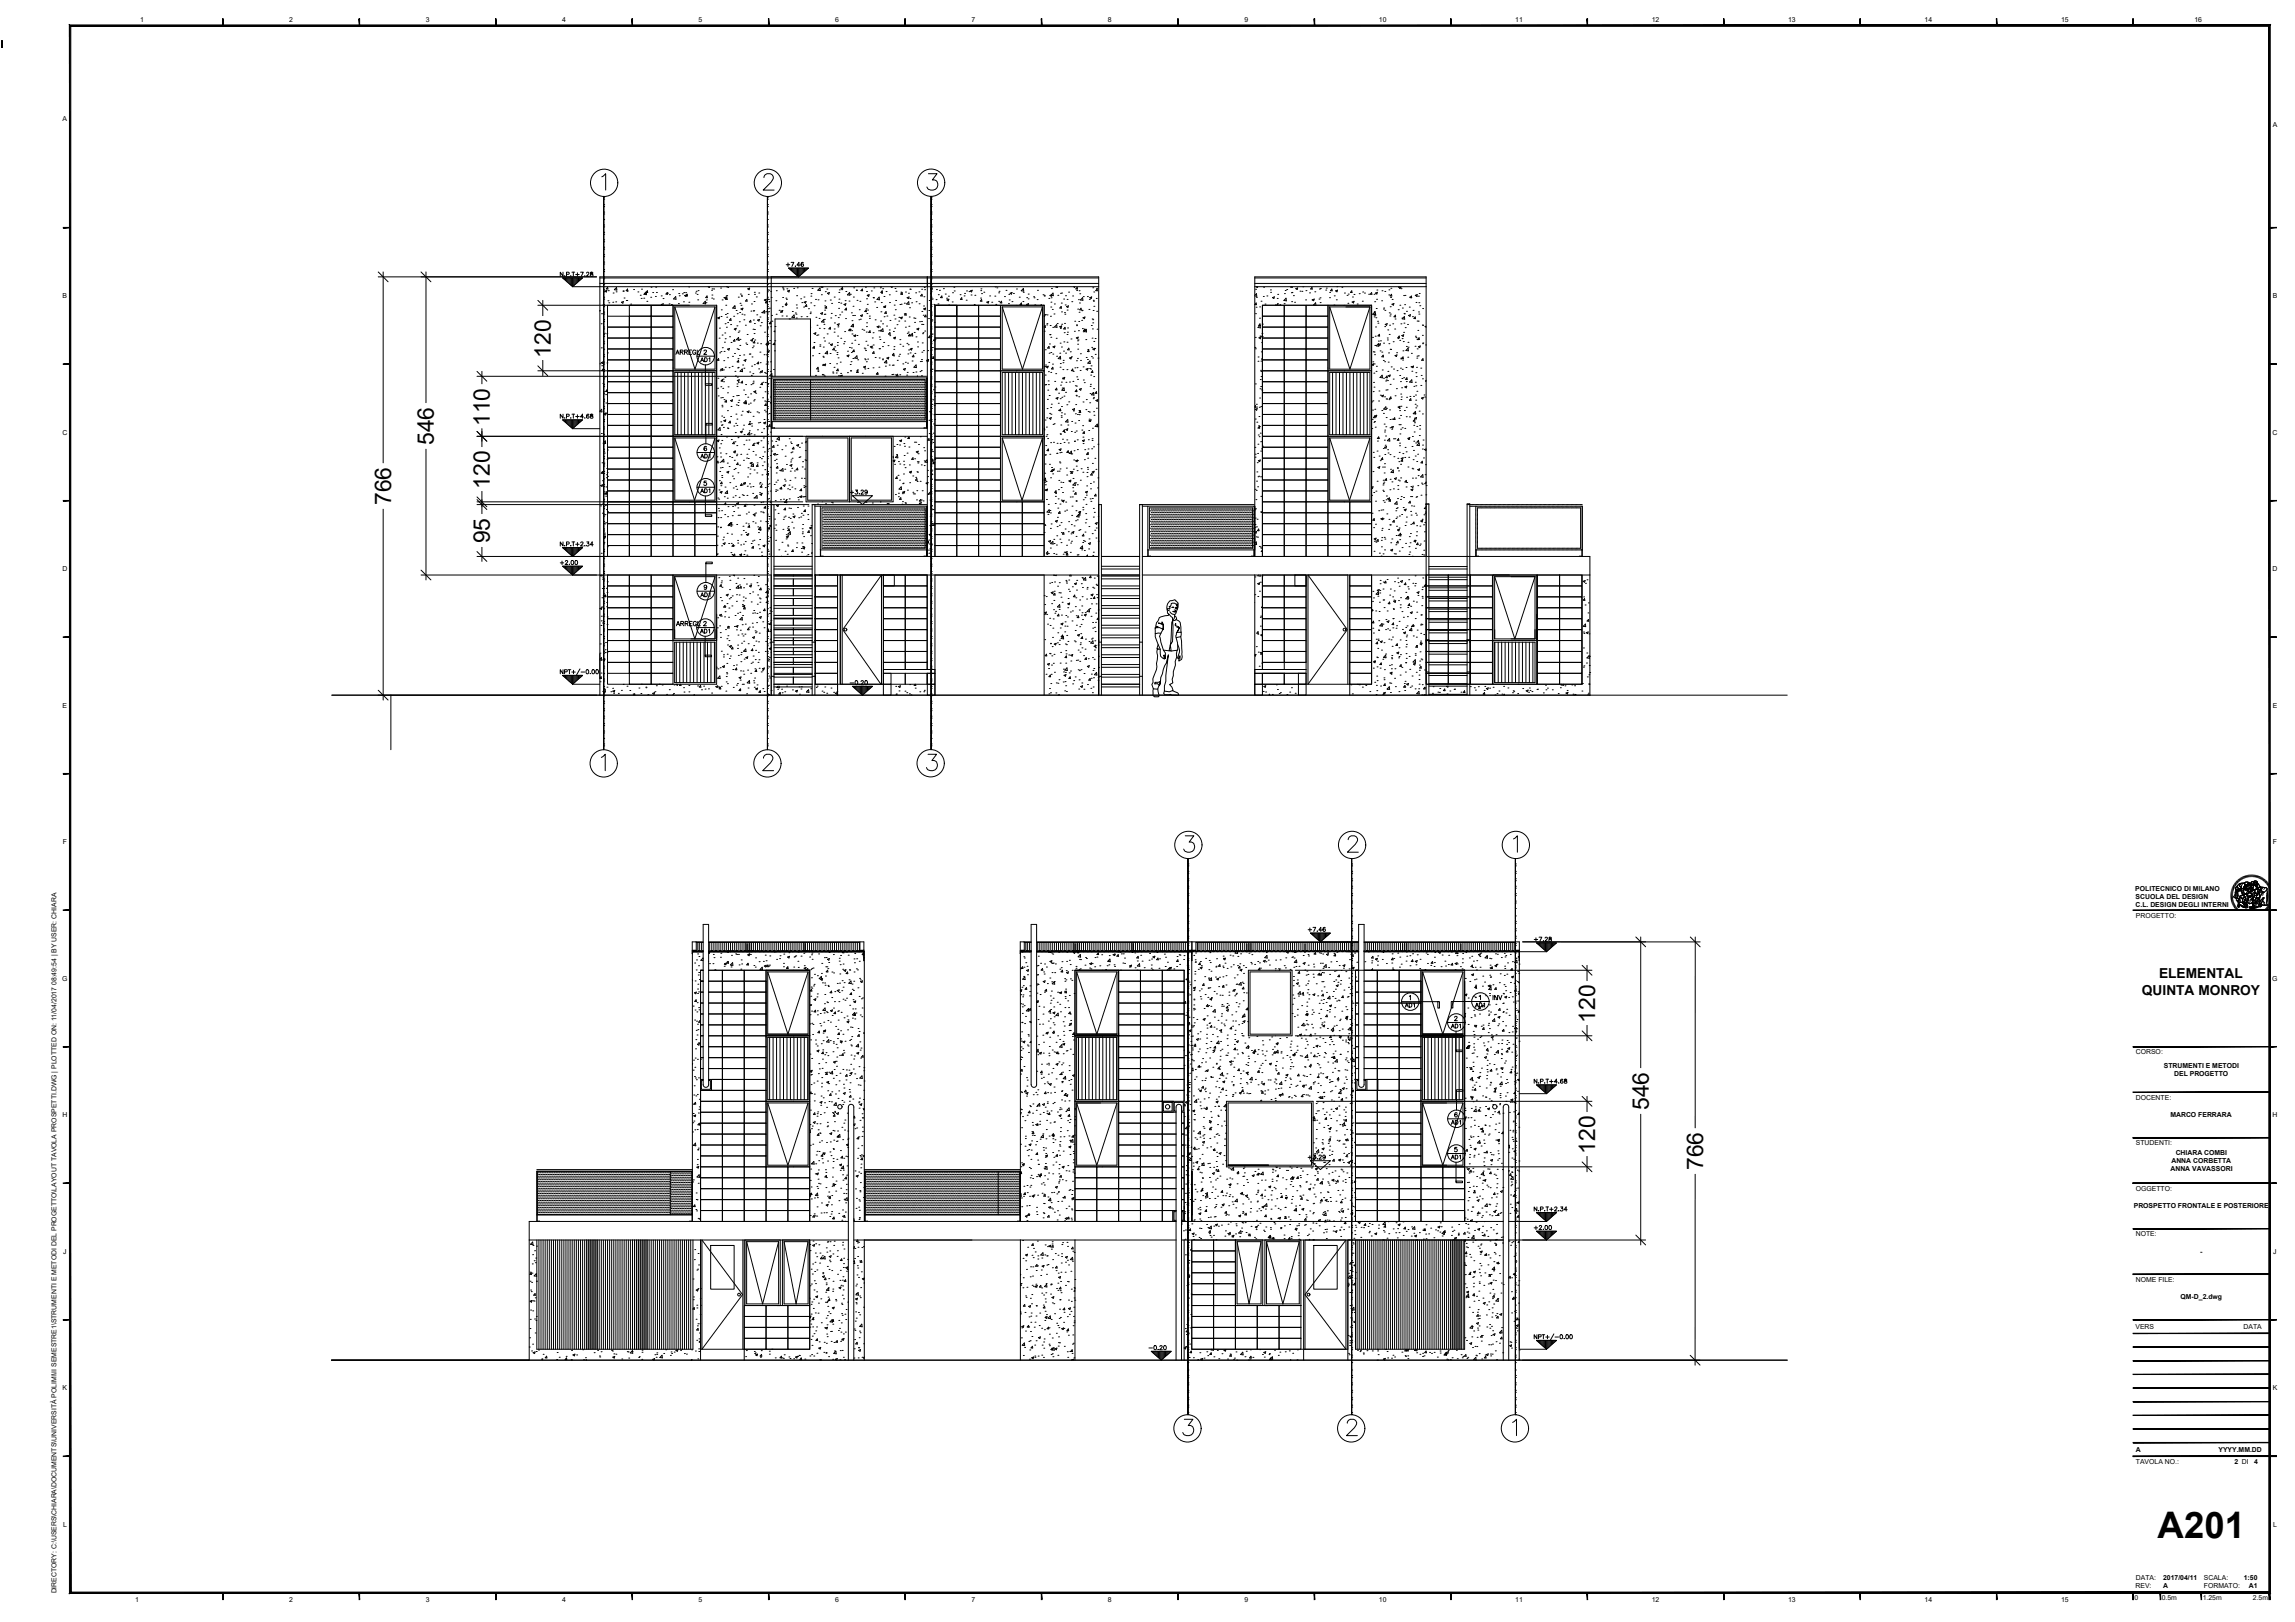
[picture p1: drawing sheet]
<svg xmlns="http://www.w3.org/2000/svg" width="841mm" height="594mm" viewBox="0 0 841 594" stroke-linecap="round" stroke-linejoin="round" font-family="sans-serif">
<defs><g id="words">
<text font-size="13.4" x="790.7" y="563.2">A201</text>
<g font-size="8.4">
<text x="201.9" y="131.1" transform="rotate(-90 201.9 131.1)">120</text>
<text x="179.5" y="156.1" transform="rotate(-90 179.5 156.1)">110</text>
<text x="159" y="163" transform="rotate(-90 159 163)">546</text>
<text x="179.5" y="179.1" transform="rotate(-90 179.5 179.1)">120</text>
<text x="143.4" y="185" transform="rotate(-90 143.4 185)">766</text>
<text x="179.5" y="199" transform="rotate(-90 179.5 199)">95</text>
<text x="584.5" y="374.6" transform="rotate(-90 584.5 374.6)">120</text>
<text x="604.2" y="406.5" transform="rotate(-90 604.2 406.5)">546</text>
<text x="584.5" y="422.6" transform="rotate(-90 584.5 422.6)">120</text>
<text x="624.2" y="428.6" transform="rotate(-90 624.2 428.6)">766</text>
</g>
<g font-size="5">
<text x="791.2" y="358.4">ELEMENTAL</text>
<text x="784.9" y="364.4">QUINTA MONROY</text>
</g>
<text font-size="4.9" x="203.9" y="208.1">+2.00</text>
<g font-size="4.4">
<text x="286.8" y="98.8">+7.46</text>
<text x="246.6" y="130.9">ARREGL</text>
<text x="255.4" y="133.7">AD1</text>
<text x="255.4" y="169">AD1</text>
<text x="255.4" y="181.7">AD1</text>
<text x="255.4" y="219.8">AD1</text>
<text x="246.6" y="230.4">ARREGL</text>
<text x="255.4" y="233.2">AD1</text>
<text x="310.4" y="251.9">-0.20</text>
<text x="560.9" y="346.1">+7.28</text>
<text x="513.6" y="370.1">AD1</text>
<text x="539.4" y="370.1">AD1</text>
<text x="545.7" y="367.2">INV</text>
<text x="530.6" y="377.8">AD1</text>
<text x="530.6" y="413.1">AD1</text>
<text x="478" y="425.8">+3.29</text>
<text x="530.6" y="425.8">AD1</text>
<text x="560.9" y="451.6">+2.00</text>
<text x="419.8" y="495.7">-0.20</text>
</g>
<g font-size="2.5">
<text x="51.3" y="8.2">1</text>
<text x="106" y="8.2">2</text>
<text x="156" y="8.2">3</text>
<text x="206" y="8.2">4</text>
<text x="256" y="8.2">5</text>
<text x="306" y="8.2">6</text>
<text x="356" y="8.2">7</text>
<text x="406" y="8.2">8</text>
<text x="456" y="8.2">9</text>
<text x="505.3" y="8.2">10</text>
<text x="555.3" y="8.2">11</text>
<text x="605.3" y="8.2">12</text>
<text x="655.3" y="8.2">13</text>
<text x="705.3" y="8.2">14</text>
<text x="755.3" y="8.2">15</text>
<text x="804.2" y="8.2">16</text>
<text x="23" y="44.3">A</text>
<text x="832.8" y="46.6">A</text>
<text x="23" y="109.3">B</text>
<text x="832.8" y="109.3">B</text>
<text x="22.9" y="159.3">C</text>
<text x="832.8" y="159.3">C</text>
<text x="22.9" y="209.3">D</text>
<text x="832.8" y="209.3">D</text>
<text x="23" y="259.3">E</text>
<text x="832.8" y="259.3">E</text>
<text x="23" y="309.3">F</text>
<text x="832.9" y="309.3">F</text>
<text x="782.5" y="326.3">POLITECNICO DI MILANO</text>
<text x="782.6" y="329.3">SCUOLA DEL DESIGN</text>
<text x="782.6" y="332.4">C.L. DESIGN DEGLI INTERNI</text>
<text x="782.7" y="336.2">PROGETTO:</text>
<text x="22.8" y="359.3">G</text>
<text x="832.7" y="359.3">G</text>
<text x="782.7" y="386.2">CORSO:</text>
<text x="793" y="391.1">STRUMENTI E METODI</text>
<text x="796.7" y="394.1">DEL PROGETTO</text>
<text x="782.7" y="402.8">DOCENTE:</text>
<text x="22.9" y="409.3">H</text>
<text x="795.4" y="409.3">MARCO FERRARA</text>
<text x="832.8" y="409.3">H</text>
<text x="782.7" y="419.5">STUDENTI:</text>
<text x="795.7" y="425.9">ANNA CORBETTA</text>
<text x="797.3" y="422.9">CHIARA COMBI</text>
<text x="795.4" y="429">ANNA VAVASSORI</text>
<text x="782.7" y="436.2">OGGETTO:</text>
<text x="781.9" y="442.6">PROSPETTO FRONTALE E POSTERIORE</text>
<text x="782.7" y="452.8">NOTE:</text>
<text x="23.2" y="459.3">J</text>
<text x="806.2" y="459.3">-</text>
<text x="833.1" y="459.3">J</text>
<text x="782.7" y="469.5">NOME FILE:</text>
<text x="799.1" y="475.7">QM-D_2.dwg</text>
<text x="782.6" y="486.8">VERS</text>
<text x="822.2" y="486.8">DATA</text>
<text x="23" y="509.3">K</text>
<text x="832.8" y="509.3">K</text>
<text x="782.7" y="531.8">A</text>
<text x="813" y="531.8">YYYY.MM.DD</text>
<text x="782.7" y="536.3">TAVOLA NO.:</text>
<text x="818.9" y="536.3">2 DI</text>
<text x="826" y="536.3">4</text>
<text x="23.1" y="559.3">L</text>
<text x="833" y="559.3">L</text>
<text x="782.6" y="581.7">REV:</text>
<text x="782.7" y="578.8">DATA:</text>
<text x="792.7" y="581.8">A</text>
<text x="792.7" y="578.7">2017/04/11</text>
<text x="807.6" y="578.8">SCALA:</text>
<text x="807.6" y="581.8">FORMATO:</text>
<text x="822.2" y="578.7">1:50</text>
<text x="824.1" y="581.8">A1</text>
<text x="20.7" y="583.6" transform="rotate(-90 20.7 583.6)">DIRECTORY: C:\USERS\CHIARA\DOCUMENTS\UNIVERSITÀ POLIMI\II SEMESTRE1\STRUMENTI E METODI DEL PROGETTO\LAYOUT TAVOLA PROSPETTI.DWG | PLOTTED ON: 11/04/2017 08:49:54 | BY USER: CHIARA</text>
<text x="49.5" y="586.8">1</text>
<text x="106" y="586.8">2</text>
<text x="156" y="586.8">3</text>
<text x="206" y="586.8">4</text>
<text x="256" y="586.8">5</text>
<text x="306" y="586.8">6</text>
<text x="356" y="586.8">7</text>
<text x="406" y="586.8">8</text>
<text x="456" y="586.8">9</text>
<text x="505.3" y="586.8">10</text>
<text x="555.3" y="586.8">11</text>
<text x="605.3" y="586.8">12</text>
<text x="655.3" y="586.8">13</text>
<text x="705.3" y="586.8">14</text>
<text x="755.3" y="586.8">15</text>
<text x="782.2" y="585.9">0</text>
<text x="792.2" y="585.9">0.5m</text>
<text x="807.2" y="585.9">1.25m</text>
<text x="825.6" y="585.9">2.5m</text>
</g>
</g></defs>
<!-- layer: G-ANNO-LOGO -->
<g fill="none" stroke="#000" stroke-width=".37">
<path d="M817.5 328.1h.6M817.5 327.7h.7M817.5 327.3l.7 .1M817.5 327l.7 .1M817.6 326.6l.7 .2M817.7 326.3l.6 .1M817.8 325.9l.6 .2M817.9 325.6l.6 .2M818 325.3l.6 .2M818.1 324.9l.7 .3M818.1 328.4h-.6M818.2 328.7l-.7 .1"/>
<path d="M818.2 329l-.7 .1M818.3 329.3l-.7 .2M818.3 324.6l.6 .3M818.3 329.7l-.6 .1M818.4 330l-.7 .2M818.5 324.3l.6 .3M818.5 330.3l-.6 .2M818.6 330.6l-.6 .3M818.6 324l.6 .4M818.7 330.9l-.6 .3M818.8 323.7l.6 .4M818.9 331.2l-.6 .3"/>
<path d="M819 331.5l-.6 .3M819.1 323.4l.5 .4M819.1 326.9h.1M819.1 326.9l-.1 .8-.5 .7 .3 .3M819.2 331.8l-.6 .3M819.2 328.7l.3 .3M819.2 325.6l.2 .1M819.2 328.9l.3 .1M819.3 325.6l.1 .1M819.3 328.7h.1M819.3 328.7l-.1 .2M819.3 323.1l.5 .5"/>
<path d="M819.4 325.7v.4M819.4 325.7h.1M819.4 332l-.6 .4M819.4 326.1l-.3 .8M819.4 326.1l.1 .1M819.4 325l-.1 .6M819.5 327.1l-.3 1.6M819.5 327l-.2 1.7M819.5 322.9l.5 .4M819.5 329l.4 .1M819.5 329l.1 .1M819.5 326.2h.1"/>
<path d="M819.5 326.2l-.7 2.6 .4 .1M819.5 326.2h.3M819.6 332.3l-.6 .4M819.6 329.1h.1M819.6 329.1h.3M819.8 322.6l.4 .5M819.8 332.6l-.6 .4M819.8 326.2l.4 .1M819.8 326.2l-.3 .9M819.8 326.2l-.3 .8M819.8 326.2h.1M819.9 329.1h.2"/>
<path d="M819.9 329.1a.46 .46 0 0 0-.4 .4 .46 .46 0 0 0 .3 .5l.2-.2M820 328.7l-.1 .4M820 324.4l-.6 .6M820 328.7l.1 .4M820 324.5l-.6 .5M820 332.8l-.5 .5M820 324.5h.1M820 324.5l.1 .8 1.1 .3M820 329.8h.1M820 324.3v.2M820 328.5v.2M820 331.8l.2 .4"/>
<path d="M820 322.4l.5 .5M820 329.8l.1 .3M820 328.4l.1 .7M820.1 329.1l.4 .2M820.1 329.1h.1M820.1 328l-.1 .5M820.1 328l-.1 .4M820.2 330.2l.1 .6M820.2 330.2l.7 .3M820.2 330.2h.1M820.2 331.3l-.2 .5M820.2 333l-.5 .5"/>
<path d="M820.2 332.2h.1M820.2 326.3l-.2 .6 .1 1.1M820.2 326.3h.1M820.3 322.1l.4 .6M820.3 324.1l-.3 .2M820.3 330.8l-.1 .5M820.3 330.8h.1M820.4 330.9l2 1.1M820.4 333.3l-.4 .5M820.5 332.1l-.3 .1M820.5 329.3h.1M820.5 329.3l.2 .3"/>
<path d="M820.6 332l-.1 .1M820.6 321.9l.4 .6M820.7 329.6l.5 .5M820.7 329.6l-.7 .2M820.7 329.6h.1M820.7 333.5l-.4 .5M820.9 321.7l.3 .6M820.9 328.8h.1M820.9 328.8l-.4 .5M820.9 333.7l-.4 .5M821.1 328.6v.1M821.1 328.7l-.2 .1"/>
<path d="M821.1 328.7l.7 .6M821.1 328.7h.1M821.2 321.5l.3 .6M821.2 333.9l-.4 .5M821.2 325.6v.1M821.2 325.7l-.5 .3-1.3-.3M821.3 325.6l.1 .6M821.3 325.6l-.1 .1M821.3 324.9h.1M821.3 324.9v.7M821.4 326.2l-1.2 .1M821.4 326.2l.2 .5"/>
<path d="M821.4 326.2h.1M821.5 334l-.4 .6M821.5 321.3l.3 .6M821.5 326.6l.2 1.4M821.6 326.7l.4 .7M821.7 323.8l-.4 1.1M821.8 334.2l-.4 .6M821.8 321.2l.3 .6M821.8 329.9v.4M821.8 330.3l.2 .6M821.8 330.3h.1M821.8 330.3l-.9 .2"/>
<path d="M821.8 329.3h.1M821.9 329.3l-.1 .6M821.9 327.9l-.4 .1a.51 .51 0 0 0-.7 .1 .51 .51 0 0 0 .1 .7M821.9 327.9h.1M822 325.5h.1M822 325.5l.2 .6a1.03 1.03 0 0 0 .7 1.4M822 327.4l-.1 .5M822 323.5l-1.3 .1-.4 .5M822 323.5h.1M822 330.9l.1 .1M822 330.9h.1M822 323.5a.81 .81 0 0 0-1 .3 .81 .81 0 0 0 .1 1.1h.2"/>
<path d="M822 323.5l.4 .1M822 334.4l-.3 .6M822.1 331l.1 .3M822.1 321l.3 .7M822.2 331.3h.1M822.2 331.3v.1M822.2 325l-.2 .5M822.3 325.4h.1M822.3 325.4l-.3 .1M822.3 325.4v.2M822.3 325.6l.8 .4M822.3 334.5l-.2 .6"/>
<path d="M822.4 328.6h.1a.44 .44 0 0 1 .5 .3 .44 .44 0 0 1-.3 .6l-.1 .1M822.4 328.6l-.5 .7M822.4 323.6l.3 .3M822.4 323.6h.1M822.4 332h.1M822.4 327.6l-.1 .4-.4-.1M822.4 327.6h.1M822.4 331.1l.3 .4M822.4 331.1l-.2 .2M822.4 331.1h.1M822.5 320.9l.2 .6M822.5 332l.4 .3"/>
<path d="M822.5 332l.1 .1M822.5 323.4l-.1 .2M822.5 331l.2 .4M822.5 331h.1M822.5 331l.3 .3M822.5 323.4h.1M822.6 327.5l-.2 .1M822.6 327.5h.1M822.6 324.6l-.4 .4M822.6 324.6h.1M822.6 329.6l-.3 .8 .5 .3M822.6 329.6h.1"/>
<path d="M822.6 329.6l.4 .2M822.6 334.6l-.2 .6M822.7 323.9l-.1 .7M822.7 323.9l.3 .2M822.7 331.4v.1M822.7 323.9h.1M822.8 330.7h.1M822.8 330.7l.3 .4M822.8 331.3l.1 .1M822.8 331.3h.1M822.8 320.8l.2 .6M822.9 327.5l-.3 .1"/>
<path d="M822.9 327.5h.1M822.9 323.2l-.4 .2M822.9 327.5l.6 .2M823 334.7l-.3 .7M823 325.4v.5M823 325.1l-.7 .3M823 325.1h.1M823 325.1l.3 .2M823 329.8h.1M823 329.8l.3 1M823 325.9h.1M823.1 331.1l-.4-.2 .2 .5"/>
<path d="M823.1 325.9v.1M823.1 331.1h.1M823.1 324.8l-.2 .2M823.1 324.8h.1M823.1 324.8v.2M823.1 325l-.1 .1M823.1 328.4l-.7 .2M823.1 320.7l.2 .6M823.2 325.3l-.2 .1M823.2 325.3l.2 .1M823.2 324.5h.1M823.2 324.5l-.6 .1"/>
<path d="M823.2 324.5l-.1 .3M823.2 324.5l.2 .1M823.2 325.5h.1M823.3 334.8l-.2 .7M823.3 325.3h.1M823.3 328h.1M823.3 328l.7 .6M823.3 324.1h-.3M823.3 327.6l.2 .1M823.3 330.8l.1 .3M823.4 325.4h.5l-.4 .6-.4-.1M823.4 325.4h.1"/>
<path d="M823.4 324.6l.2 .1M823.4 325.4l-.1 .1M823.4 324.6h.1M823.4 331.1l.1 .3M823.4 328.5l.2 .9M823.5 323.1l-.6 .1M823.5 323.1l.5 .1M823.5 327.7l.1 .3M823.5 327.7h.1M823.5 327.5l.1 .5M823.5 331.5l-.3 .4-.6 .2M823.5 327.7l.4 .7"/>
<path d="M823.5 320.6l.1 .7M823.5 331.4v.1M823.5 330.3l.8 .7M823.5 331.5a.71 .71 0 0 1-.1 1 .71 .71 0 0 1-1-.1l-1.1-.6a.45 .45 0 0 0-.5-.2 .45 .45 0 0 0-.3 .4h.1M823.5 327.4v.3M823.5 324l-.2 .1M823.6 329.4h.1M823.6 329.4l-.6 .4M823.6 334.9l-.2 .7M823.6 328h.1M823.6 328l.1 .1M823.7 324.4l.1 .1"/>
<path d="M823.7 324.5l-.1 .2M823.7 328l.2 .2M823.7 328.1l.2 .1M823.8 324.5h.1M823.8 324l.2 .1M823.8 326.3l-.5 1.3M823.8 329.7l-.6 .8M823.8 329.7l-.3 .6 .8 .7M823.8 329.7h.1M823.8 326.3l.2 .2M823.8 326.3l-.4 .6-.1 .7M823.8 329.7v1"/>
<path d="M823.8 323.7l-.3 .3M823.8 320.5l.2 .7M823.8 323.7h.1M823.8 323.7l.2 .1M823.9 326.1l-.1 .2M823.9 326.1h.1M823.9 328.2v.2M823.9 324.1h-.1M823.9 323.7h.1M823.9 323.6l.1 .2M823.9 328.2v.3M823.9 324.4l-.1 .1"/>
<path d="M823.9 324.4h.1M823.9 335l-.1 .6M823.9 328.3l.1 .2M823.9 328.3l.6 .4M823.9 323.7l.1 .1M823.9 328.4h.1M823.9 328.4l.1 .3M823.9 328.4l.1 .2M823.9 328.4v.1M823.9 329.1l-.1 .6M824 328.5l.5 .2M824 323.2l.3 .2"/>
<path d="M824 323.8l.2 .1M824 325.7l-.2 .6M824 328.7v.1M824 325.7l-.1 .3M824 326.5l.5 .1M824 328.8l-.2 .9M824 328.8l-.4 .6M824 328.8h.1M824 327l.9 .2M824 327l-.5 .7M824.1 327l-.6 .5M824.1 327l.6 .1"/>
<path d="M824.1 325.2l-.1 .5M824.2 325.2l-.2 .5M824.2 324.2l.1 .1M824.2 320.5l.1 .7M824.2 323.9l-.3 .5M824.2 323.9h.1M824.2 335l-.1 .7M824.3 325l-.1 .2M824.3 332.5l1.1 .4M824.3 332.2h.1M824.3 325l-.2 .2M824.3 332.2v.3"/>
<path d="M824.3 332.2l1.1 .4M824.3 324.3l.4 .2M824.3 331h.1M824.3 323.4l.1 .4M824.4 328.2l-.5 .1M824.4 323.8l-.2 .1M824.5 328.1l-.1 .1M824.5 326.6h.1M824.5 320.4l.1 .7M824.5 335v.7M824.6 325l.1 1M824.6 325l.6 .1"/>
<path d="M824.6 324.9l-.3 .1M824.6 328.1l-.7 .3M824.6 328.1h-.1M824.6 324.1l-.4 .1M824.6 324.1l.4 .1M824.6 324h.1M824.6 328.1l-.2 .1M824.6 325.9l.6 .1M824.6 326.5h.1M824.6 328.5l.1 .1M824.6 328.6l-.1 .1M824.6 329.4l-.3 1.6"/>
<path d="M824.7 326v.2M824.7 326l-.1 .5M824.7 327.1l.2 .1M824.7 326.2l-.2 .4M824.7 326.2l-.2 .4-.5-.1M824.7 327.1l-.6-.1-.6 .4M824.7 324.5h.3M824.7 324.9h-.1M824.7 324.9l.6 .4M824.7 328.2h.1M824.7 325.3h.1M824.7 324.9l.7 .4"/>
<path d="M824.7 324.9l-.4 .1M824.7 328.4l.1 .1M824.7 328.6h-.1M824.8 328.5l-.1 .1M824.8 325.2v.1M824.9 323.7l.6 .6M824.9 323.7l-.3 .3M824.9 323.6h.1M824.9 323.6v.1M824.9 325.2l-.2 .1M824.9 335.1l-.1 .6M824.9 320.4v.7"/>
<path d="M824.9 327.9l-.3 .2M824.9 327.9l.2 .1M824.9 327.2l.5 .5M824.9 323.2v.4M824.9 327.2h.1M824.9 324.1l.1 .1M825 324l-.1 .1M825 324l.2 .4M825 324.2h.1M825 324.2v.1M825 326.5v.7M825 327.2l.4 .5"/>
<path d="M825 329.3l.1 .2M825.1 328l-.3 .5M825.1 329.5l.2 .1M825.1 325.1l.1 .4M825.2 325.1v.1M825.2 324.4l-.2 .1M825.2 335.1v.6M825.2 324.4h.1M825.2 325.9v.1M825.2 325.2l.1 .1M825.2 326l.1 .2M825.3 320.4l-.1 .7"/>
<path d="M825.3 322.9l-.4 .3M825.3 325.3v.2M825.3 325.3h.1M825.3 325.6h-.2M825.3 326.2l-.7 .3M825.3 325.4l.1 .2M825.3 326.2l-.3 .3-1.2-.2M825.3 326.2l.1 .1M825.3 326.2h.1M825.3 330.8l-1 .2M825.3 325.5l.1 .1M825.3 325.3l.2 .1"/>
<path d="M825.4 327.7l-.3 .3M825.4 330.8h.1M825.4 330.8l.1 .7M825.4 330.8v.1M825.4 327.7l-.5 .2M825.4 325.6v.2M825.4 325.8l-.1 .4M825.4 325.8l-.2 .1M825.4 325.6l-.2 .4M825.4 326.3h.1M825.4 332.7h.1M825.4 332.7v.2"/>
<path d="M825.4 332.8v.1M825.4 325.3l.1 .1M825.4 332.6v.3M825.5 325.4h.1M825.5 324.3l-.3 .1M825.5 332h.1M825.5 324.3l.1-.1 .1 .4-.2 .8M825.5 324.3h.1M825.5 332l-1.2 .2M825.5 329.5l-.2 .1M825.5 325.4v.1M825.5 329.2v.2"/>
<path d="M825.5 329.5h.1M825.5 329.5l-.1 .4 .2-.2M825.5 322.9h-.2M825.5 326.3h-.1M825.5 328.8h.1M825.5 328.8l-.2 .5h-.3M825.5 325.5v.1M825.5 329.4v.1M825.5 325.6l.1 .2M825.5 331.5h.1M825.5 335.1l.1 .6M825.5 331.5v.5"/>
<path d="M825.5 332l-.1 .3 .1-.3M825.5 323.8l.2 .4M825.6 325.8v.2M825.6 325.8l.6 .2M825.6 326.2l-.1 .1M825.6 325.8l.1 .2M825.6 320.4v.7M825.6 326v.2M825.6 324.2l.1 .7-.2 .5M825.6 324.2l-.1 .1M825.6 325.8h.1M825.6 329.7h.1"/>
<path d="M825.6 329.7l-.2 1.1M825.7 329.1l-.2 .3M825.7 326.8l-.2 1.4M825.7 326l.4 .3M825.8 331.3l-.3 .7M825.8 328l-.4 .4v.4M825.8 335l.1 .7M825.9 328.6l-.4 .2M825.9 328.6h.1M825.9 328.6l-.3 1.1M825.9 326.9l-.4 .9M825.9 330.9l-.4 .6"/>
<path d="M825.9 330.9l.1 1-.2-.6M825.9 330.9h.1M825.9 330.9l.2 1.3-.3-.9M826 331.9l1.5 .1M826 320.5l-.1 .6M826 322.9l-.3 .7 .1 .8 .3-.5M826 322.9h.1M826 322.9l.4-.3 .7 .3 .1 .7M826 322.9h-.5M826.1 323.9l.2-.6 .5-.2 .3 .6-.3 .4M826.1 323.9h.1M826.1 323.9l.2 .4"/>
<path d="M826.1 323.9l.2 .3M826.1 326.2l.1 .3M826.2 328.2l-.3 .4M826.2 326.5l.5 .7M826.2 335l.1 .7M826.2 326.5h.1M826.2 326v.5M826.2 326.5v.2M826.2 326.7h.1M826.2 326.7l.1 .3M826.2 323.6l.3 .1M826.2 328h.1"/>
<path d="M826.3 328l-.1 .2M826.3 327l-.2 .5 .1 .5M826.3 324.1h.1M826.3 320.5l-.1 .7M826.3 323.7h.1M826.3 327h.1M826.3 327l.4 .2M826.4 324h.1M826.4 330.9l.2 .2M826.5 334.9l.1 .7M826.5 325.7l-.3 .3M826.5 330.6l-.1 .3"/>
<path d="M826.7 320.6l-.2 .6M826.7 323.8l.2 .1M826.7 329.1h.1M826.7 329.1v.6M826.7 329.7l-.2 .9M826.7 329v.7M826.7 327.2l.4 .2M826.7 328.9l-.7 1.1v.9M826.7 328.9v.1M826.8 323.8l-.1 .1M826.8 328.9l-.1 .2M826.8 324.1l-.5 .2"/>
<path d="M826.8 324.1v.7M826.8 324.1h.1M826.8 334.9l.2 .6M826.8 324.7v.1M826.9 324.7h.1M826.9 324.7l-.1 .1M826.9 324.6l-.1 .1M826.9 324.6v.1M826.9 325.6l-.4 .1M826.9 324.6h.1M827 324.6l.3 .7M827 327.1h.1"/>
<path d="M827 320.7l-.1 .6M827 325.5h.1M827 325.6h.2M827 325.6h-.1M827 325.5v.1M827.1 327.9l-.9 .1M827.1 327.9l-.4 1M827.1 327.9h.1M827.1 324l-.2 .6M827.1 334.8l.2 .6M827.2 327.1h-.3M827.2 325.6h.1"/>
<path d="M827.2 324h-.1M827.2 323.7v.3M827.2 325.6l.8 .2M827.2 325.6l-.7 .2-.4 .4M827.2 323.7h.1M827.2 323.7l.8 .7M827.2 327.4h-.1M827.3 325.6l.7 .2M827.3 325.6l.5 .2 .1 .5M827.3 325.6h.1M827.3 325.3h.1M827.3 325.3l-.3 .2"/>
<path d="M827.4 320.8l-.2 .6M827.4 334.7l.3 .6M827.4 332l-1.1-.2-2 .4M827.4 332l-2 .6M827.5 332l-.1 .3-2 .6M827.5 332l-2.1 .7M827.5 325.3h-.2M827.5 328.8h.1M827.5 328.8l-.8 .2M827.5 328.8l-.7 .1M827.5 328.8l-.5 1.4 .2 .8-.6 .1M827.6 327.2l-.5 .7"/>
<path d="M827.6 327.2h.1M827.6 327.2l-.3 .3-.6-.3M827.7 327.1l-.1 .1M827.7 320.9l-.2 .6M827.7 334.6l.3 .6M827.8 327l-.1 .1M827.8 326.7l-.1 .4M827.8 325.8l.5 .4M827.8 326.9v.1M827.8 327l-.7 .4M827.8 324.5l.3 .2M827.8 330.3h.1"/>
<path d="M827.8 326.9h.1M827.8 326.9l.2 .1-.1 1.8M827.9 326.3h.1M827.9 326.4l-.6 .4 .2-.9-.6-.2-.5 .3-.2 .5M827.9 328.8h-.4M827.9 328.8h.1M827.9 328.8l-.1 .4a1.83 1.83 0 0 0-.1 2.1l.2 .1M827.9 330.2l-.1 .2 .3 .2M828 330.2l-.2 .1M828 325.8l.2 .5-.4 .7M828 324.4l.1 .3M828 321l-.2 .6"/>
<path d="M828 334.4l.3 .6M828 325.8l.2 .1M828.1 330.8l-.2 .5a.42 .42 0 0 0-.2 .5 .42 .42 0 0 0 .5 .3 .42 .42 0 0 0 .3-.5v-.1M828.1 324.7l.3 .3M828.1 324.7h.1M828.2 329.9l-.2 .3M828.2 329.9v.1M828.2 330l-.1 .8M828.2 325.9h.1M828.2 330h.1M828.3 326.2l-.6 .9M828.3 326.2l.9 .7"/>
<path d="M828.3 334.3l.3 .6M828.3 327.7l.1 .6M828.4 321.1l-.3 .7M828.4 325l-.9 .3M828.4 325h.5M828.5 331.5h2.5M828.6 334.1l.3 .6M828.7 321.3l-.3 .6M828.8 326.9l-.9 .1M828.8 331.1l.6 .4M828.9 334l.4 .5M828.9 325h.1"/>
<path d="M828.9 325l-.7 .9M829 321.5l-.3 .6M829 325l-1.7 .3M829.2 333.8l.3 .5M829.2 329.9l.8 .9M829.2 326.9l-1 1.7-.4 1.7M829.2 326.9h.1M829.3 325a.93 .93 0 0 0-.5 1 .93 .93 0 0 0 .9 .8M829.3 325l.5 .1a.62 .62 0 0 1 .8 .1 .62 .62 0 0 1 .1 .8M829.3 325h-.4M829.3 325l.6 .2a.56 .56 0 0 1 .8 .1 .56 .56 0 0 1-.2 .8l-.8 .7M829.3 321.7l-.4 .5"/>
<path d="M829.3 328.9l-.8 2.6M829.3 328.9h.1M829.3 328.9l-1.1 1M829.4 333.6l.4 .5M829.5 326.9l-.3 1.1M829.6 330.4l.1 .7 .5 .4M829.6 321.9l-.4 .5M829.7 333.4l.4 .5M829.7 326.8h.1M829.7 326.8l-.5 .1M829.8 328.8l-.5 .1M829.8 325.4l-.2 .3"/>
<path d="M829.9 322.1l-.4 .5M829.9 333.2l.5 .5M830.1 332.9l.5 .5M830.2 322.3l-.5 .5M830.2 331.5h.1M830.4 332.7l.5 .4M830.4 322.5l-.4 .5M830.6 332.4l.5 .5M830.6 327.1l.1 3.3M830.7 326l.3 1.9-.3 2.7 .3 .9M830.7 322.8l-.5 .5M830.7 326l.3 2-.3 2.4"/>
<path d="M830.7 330.4l.3 1.1M830.8 332.2l.5 .4M830.9 323.1l-.5 .4M831 331.9l.5 .4M831.1 331.6l.6 .4M831.1 323.3l-.5 .5M831.3 331.4l.6 .3M831.3 323.6l-.5 .4M831.4 331.1l.6 .3M831.6 323.9l-.6 .4M831.6 330.8l.6 .2M831.7 330.5l.6 .2"/>
<path d="M831.7 324.2l-.6 .4M831.8 330.2l.6 .2M831.9 329.8l.6 .2M831.9 324.5l-.6 .4M832 329.5l.6 .2M832 329.2l.7 .1M832.1 328.9l.6 .1M832.1 324.9l-.6 .2M832.1 328.6h.7M832.1 328.3h.7M832.2 325.2l-.6 .2M832.3 325.5l-.6 .2"/>
<path d="M832.4 325.9l-.6 .2M832.5 326.2l-.6 .2M832.6 326.5l-.6 .2M832.7 326.9l-.7 .1M832.7 327.3h-.6M832.8 327.6l-.7 .1M832.8 328h-.7"/>
</g>
<!-- layer: G-ANNO-TTLB -->
<g fill="#fff" stroke="#fff" stroke-width=".37">
<path d="M806.7 333.4l30.7 4.3-5.7-4.3zM806.7 333.4l30.7 4.3h-30.7z"/>
<path d="M831.7 318.9h5.7l-5.7 14.5zM837.4 318.9l-5.7 14.5 5.7 4.3z"/>
</g>
<path d="M806.7 333.4h25v-14.5h5.7v18.8h-30.7z" fill="none" stroke="#fff" stroke-width=".37"/>
<g fill="#000" stroke="#000" stroke-width=".37">
<path d="M.7 14.9l.1 2.5zM.7 14.9l.1 2.5z"/>
<path d="M25.4 9.1l.5 574v-573.5zM25.4 9.1l.5 574-.5 .5zM25.9 583.1l-.5 .5 806-.5zM25.4 583.6l806-.5 .5 .5zM831.4 9.6v573.5l.5 .5zM831.9 9.1v574.5l-.5-574zM25.9 9.6h805.5l.5-.5zM25.4 9.1h806.5l-806 .5z"/>
<path d="M81.6 6.9l.2 2.5zM81.6 6.9l.2 2.5z"/>
<path d="M131.6 6.9l.2 2.5zM131.6 6.9l.2 2.5z"/>
<path d="M181.6 6.9l.2 2.5zM181.6 6.9l.2 2.5z"/>
<path d="M231.6 6.9l.2 2.5zM231.6 6.9l.2 2.5z"/>
<path d="M281.6 6.9l.2 2.5zM281.6 6.9l.2 2.5z"/>
<path d="M331.6 6.9l.2 2.5zM331.6 6.9l.2 2.5z"/>
<path d="M381.6 6.9l.2 2.5zM381.6 6.9l.2 2.5z"/>
<path d="M431.6 6.9l.2 2.5zM431.6 6.9l.2 2.5z"/>
<path d="M481.6 6.9l.2 2.5zM481.6 6.9l.2 2.5z"/>
<path d="M531.6 6.9l.2 2.5zM531.6 6.9l.2 2.5z"/>
<path d="M581.6 6.9l.2 2.5zM581.6 6.9l.2 2.5z"/>
<path d="M631.6 6.9l.2 2.5zM631.6 6.9l.2 2.5z"/>
<path d="M681.6 6.9l.2 2.5zM681.6 6.9l.2 2.5z"/>
<path d="M731.6 6.9l.2 2.5zM731.6 6.9l.2 2.5z"/>
<path d="M781.6 6.9l.2 2.5zM781.6 6.9l.2 2.5z"/>
<path d="M23.2 83.5l2.5-.2zM23.2 83.3h2.5z"/>
<path d="M831.7 83.5l2.5-.2zM831.7 83.3h2.5z"/>
<path d="M23.2 133.5l2.5-.2zM23.2 133.3h2.5z"/>
<path d="M831.7 133.5l2.5-.2zM831.7 133.3h2.5z"/>
<path d="M23.2 183.5l2.5-.2zM23.2 183.3h2.5z"/>
<path d="M831.7 183.5l2.5-.2zM831.7 183.3h2.5z"/>
<path d="M23.2 233.5l2.5-.2zM23.2 233.3h2.5z"/>
<path d="M831.7 233.5l2.5-.2zM831.7 233.3h2.5z"/>
<path d="M23.2 283.5l2.5-.2zM23.2 283.3h2.5z"/>
<path d="M831.7 283.5l2.5-.2zM831.7 283.3h2.5z"/>
<path d="M23.2 333.5h2.5v-.2zM23.2 333.3h2.5l-2.5 .2z"/>
<path d="M781.7 333.5h50v-.2zM781.7 333.3h50l-50 .2z"/>
<path d="M831.7 333.5h2.5v-.2zM831.7 333.3h2.5l-2.5 .2z"/>
<path d="M23.2 383.5l2.5-.2zM23.2 383.3h2.5z"/>
<path d="M781.7 383.5l50-.2zM781.7 383.3h50z"/>
<path d="M831.7 383.5l2.5-.2zM831.7 383.3h2.5z"/>
<path d="M781.7 416.6h50zM781.7 416.8l50-.2z"/>
<path d="M781.7 400.1l50-.1zM781.7 400h50z"/>
<path d="M781.7 416.8l50-.2zM781.7 416.6h50z"/>
<path d="M23.2 433.5l2.5-.2zM23.2 433.3h2.5z"/>
<path d="M781.7 433.3h50zM781.7 433.5l50-.2z"/>
<path d="M781.7 433.3h50zM781.7 433.5l50-.2z"/>
<path d="M781.7 433.3h50zM781.7 433.5l50-.2z"/>
<path d="M781.7 433.3h50zM781.7 433.5l50-.2z"/>
<path d="M831.7 433.5l2.5-.2zM831.7 433.3h2.5z"/>
<path d="M781.7 450h50zM781.7 450.1l50-.1z"/>
<path d="M781.7 466.6h50zM781.7 466.8l50-.2z"/>
<path d="M781.7 466.6h50zM781.7 466.8l50-.2z"/>
<path d="M23.2 483.5l2.5-.2zM23.2 483.3h2.5z"/>
<path d="M781.7 498.3h50zM781.7 498.4l50-.1z"/>
<path d="M781.7 493.3h50zM781.7 493.4l50-.1z"/>
<path d="M781.7 488.3h50zM781.7 488.4l50-.1z"/>
<path d="M781.7 483.3h50zM781.7 483.5l50-.2z"/>
<path d="M831.7 483.5l2.5-.2zM831.7 483.3h2.5z"/>
<path d="M831.7 483.5l2.5-.2zM831.7 483.3h2.5z"/>
<path d="M781.7 518.3h50zM781.7 518.4l50-.1z"/>
<path d="M781.7 513.3h50zM781.7 513.4l50-.1z"/>
<path d="M781.7 508.3h50zM781.7 508.4l50-.1z"/>
<path d="M781.7 503.3h50zM781.7 503.4l50-.1z"/>
<path d="M23.2 533.5l2.5-.2zM23.2 533.3h2.5z"/>
<path d="M781.7 533.3h50zM781.7 533.5l50-.2z"/>
<path d="M781.7 533.3h50zM781.7 533.5l50-.2z"/>
<path d="M781.7 528.3h50zM781.7 528.4l50-.1z"/>
<path d="M781.7 523.3h50zM781.7 523.4l50-.1z"/>
<path d="M831.7 533.5l2.5-.2zM831.7 533.3h2.5z"/>
<path d="M831.7 533.5l2.5-.2zM831.7 533.3h2.5z"/>
<path d="M831.7 533.5l2.5-.2zM831.7 533.3h2.5z"/>
<path d="M831.7 533.5l2.5-.2zM831.7 533.3h2.5z"/>
<path d="M81.6 583.4l.2 2.5zM81.6 583.4l.2 2.5z"/>
<path d="M131.6 583.4l.2 2.5zM131.6 583.4l.2 2.5z"/>
<path d="M181.6 583.4l.2 2.5zM181.6 583.4l.2 2.5z"/>
<path d="M231.6 583.4l.2 2.5zM231.6 583.4l.2 2.5z"/>
<path d="M281.6 583.4l.2 2.5zM281.6 583.4l.2 2.5z"/>
<path d="M331.6 583.4l.2 2.5zM331.6 583.4l.2 2.5z"/>
<path d="M381.6 583.4l.2 2.5zM381.6 583.4l.2 2.5z"/>
<path d="M431.6 583.4l.2 2.5zM431.6 583.4l.2 2.5z"/>
<path d="M481.6 583.4l.2 2.5zM481.6 583.4l.2 2.5z"/>
<path d="M531.6 583.4l.2 2.5zM531.6 583.4l.2 2.5z"/>
<path d="M581.6 583.4l.2 2.5zM581.6 583.4l.2 2.5z"/>
<path d="M631.6 583.4l.2 2.5zM631.6 583.4l.2 2.5z"/>
<path d="M681.6 583.4l.2 2.5zM681.6 583.4l.2 2.5z"/>
<path d="M717.2 583.3h60zM717.2 583.5l60-.2z"/>
<path d="M731.6 583.4l.2 2.5zM731.6 583.4l.2 2.5z"/>
<path d="M781.6 583.4l.2 2.5zM781.6 583.4l.2 2.5z"/>
<path d="M781.6 583.4l.2 2.5zM781.6 583.4l.2 2.5z"/>
<path d="M791.6 583.4l.2 2.5zM791.6 583.4l.2 2.5z"/>
<path d="M806.6 583.4l.2 2.5zM806.6 583.4l.2 2.5z"/>
<path d="M831.5 583.4l.4 2.5v-2.5zM831.5 583.4l.4 2.5h-.4z"/>
</g>
<!-- layer: A-ELEV-MBE1 -->
<g fill="none" stroke="#000" stroke-width=".37">
<path d="M219.8 105v-3.6h182.8v3.6M219.8 101.8h182.8M219.8 103.8h182.8M222.6 119.8h8v4h-8zM222.6 115.8h8v4h-8zM230.6 119.8h8v4h-8zM230.6 115.8h8v4h-8zM230.6 111.8h8v4h-8zM238.6 119.8h8v4h-8zM238.6 115.8h8v4h-8zM238.6 111.8h8v4h-8zM246.7 111.8v72h15.9"/>
<path d="M247.3 112.4h14.7v22.8h-14.7zM282.6 101.4v3.6M339.8 101.4v3.6M342.6 111.8h8v4h-8zM342.6 115.8h8v4h-8zM342.6 119.8h8v4h-8zM342.6 111.8v92M342.8 111.8h39.8v92M350.6 111.8h8v4h-8zM350.6 115.8h8v4h-8zM350.6 119.8h8v4h-8zM358.6 111.8h8v4h-8z"/>
<path d="M358.6 115.8h8v4h-8zM358.6 119.8h8v4h-8zM366.7 111.8v72h15.9M367.3 112.4h14.7v22.8h-14.7zM459.8 105v-3.6h62.8v3.6M459.8 101.8h62.8M459.8 103.8h62.8M462.6 111.8h8v4h-8zM462.6 115.8h8v4h-8zM462.6 119.8h8v4h-8zM470.6 111.8h8v4h-8zM470.6 115.8h8v4h-8z"/>
<path d="M470.6 119.8h8v4h-8zM478.6 111.8h8v4h-8zM478.6 115.8h8v4h-8zM478.6 119.8h8v4h-8zM486.7 111.8v72h15.9M487.3 112.4h14.7v22.8h-14.7zM222.6 123.8h8v4h-8zM222.6 127.8h8v4h-8zM222.6 135.8h8v4h-8zM222.6 131.8h8v4h-8zM222.6 139.8h8v4h-8zM230.6 123.8h8v4h-8z"/>
<path d="M230.6 127.8h8v4h-8zM230.6 135.8h8v4h-8zM230.6 131.8h8v4h-8zM230.6 139.8h8v4h-8zM238.6 139.8h8v4h-8zM238.6 127.8h8v4h-8zM238.6 123.8h8v4h-8zM238.6 135.8h8v4h-8zM238.6 131.8h8v4h-8zM246.7 135.8h15.9M247.3 136.4h14.7v22.8h-14.7zM258.5 133.7v6.9"/>
<path d="M282.6 137.8h57.2M282.8 138.4v18.4M283.4 139h55.6v14.8h-55.6zM284 137.8v-21h13v21M284 139v14.8M297 139l.1 14.8M339.8 138.4v18.4h-57.2v-18.4h57v18.4M342.6 139.8h8v4h-8zM342.6 131.8h8v4h-8zM342.6 135.8h8v4h-8zM342.6 127.8h8v4h-8zM342.6 123.8h8v4h-8z"/>
<path d="M350.6 139.8h8v4h-8zM350.6 131.8h8v4h-8zM350.6 135.8h8v4h-8zM350.6 127.8h8v4h-8zM350.6 123.8h8v4h-8zM358.6 131.8h8v4h-8zM358.6 135.8h8v4h-8zM358.6 123.8h8v4h-8zM358.6 127.8h8v4h-8zM358.6 139.8h8v4h-8zM366.7 135.8h15.9M367.3 136.4h14.7v22.8h-14.7z"/>
<path d="M462.6 139.8h8v4h-8zM462.6 131.8h8v4h-8zM462.6 135.8h8v4h-8zM462.6 127.8h8v4h-8zM462.6 123.8h8v4h-8zM470.6 139.8h8v4h-8zM470.6 131.8h8v4h-8zM470.6 135.8h8v4h-8zM470.6 127.8h8v4h-8zM470.6 123.8h8v4h-8zM478.6 131.8h8v4h-8zM478.6 135.8h8v4h-8z"/>
<path d="M478.6 123.8h8v4h-8zM478.6 127.8h8v4h-8zM478.6 139.8h8v4h-8zM486.7 135.8h15.9M487.3 136.4h14.7v22.8h-14.7zM222.6 155.8h8v4h-8zM222.6 159.8h8v4h-8zM222.6 151.8h8v4h-8zM222.6 147.8h8v4h-8zM222.6 143.8h8v4h-8zM230.6 155.8h8v4h-8zM230.6 159.8h8v4h-8z"/>
<path d="M230.6 151.8h8v4h-8zM230.6 147.8h8v4h-8zM230.6 143.8h8v4h-8zM238.6 159.8h8v4h-8zM238.6 147.8h8v4h-8zM238.6 143.8h8v4h-8zM238.6 155.8h8v4h-8zM238.6 151.8h8v4h-8zM246.7 159.8h15.9M258.5 140.6h2.4v.5h-2.4zM258.7 155.1h2.3v.6h-2.3zM258.7 155.7v6.9"/>
<path d="M282.6 159.8h57.2M282.6 154.4h57M282.9 154.4v2.3l.9 .1M311.3 159.8v24M327.3 159.8v24h-31.9v-24M339.5 154.4v2.3l-.9 .1M342.6 143.8h8v4h-8zM342.6 147.8h8v4h-8zM342.6 151.8h8v4h-8zM342.6 159.8h8v4h-8zM342.6 155.8h8v4h-8zM350.6 143.8h8v4h-8z"/>
<path d="M350.6 147.8h8v4h-8zM350.6 151.8h8v4h-8zM350.6 159.8h8v4h-8zM350.6 155.8h8v4h-8zM358.6 151.8h8v4h-8zM358.6 155.8h8v4h-8zM358.6 143.8h8v4h-8zM358.6 147.8h8v4h-8zM358.6 159.8h8v4h-8zM366.7 159.8h15.9M462.6 143.8h8v4h-8zM462.6 147.8h8v4h-8z"/>
<path d="M462.6 151.8h8v4h-8zM462.6 159.8h8v4h-8zM462.6 155.8h8v4h-8zM470.6 143.8h8v4h-8zM470.6 147.8h8v4h-8zM470.6 151.8h8v4h-8zM470.6 159.8h8v4h-8zM470.6 155.8h8v4h-8zM478.6 151.8h8v4h-8zM478.6 155.8h8v4h-8zM478.6 143.8h8v4h-8zM478.6 147.8h8v4h-8z"/>
<path d="M478.6 159.8h8v4h-8zM486.7 159.8h15.9M222.6 175.8h8v4h-8zM222.6 179.8h8v4h-8zM222.6 171.8h8v4h-8zM222.6 163.8h8v4h-8zM222.6 167.8h8v4h-8zM230.6 175.8h8v4h-8zM230.6 179.8h8v4h-8zM230.6 171.8h8v4h-8zM230.6 163.8h8v4h-8zM230.6 167.8h8v4h-8z"/>
<path d="M238.6 179.8h8v4h-8zM238.6 167.8h8v4h-8zM238.6 163.8h8v4h-8zM238.6 175.8h8v4h-8zM238.6 171.8h8v4h-8zM247.3 160.4h14.7v22.8h-14.7zM296 160.4h14.7v22.8h-14.7zM311.9 160.4h14.8v22.8h-14.8zM342.6 167.8h8v4h-8zM342.6 163.8h8v4h-8zM342.6 171.8h8v4h-8zM342.6 179.8h8v4h-8z"/>
<path d="M342.6 175.8h8v4h-8zM350.6 167.8h8v4h-8zM350.6 163.8h8v4h-8zM350.6 171.8h8v4h-8zM350.6 179.8h8v4h-8zM350.6 175.8h8v4h-8zM358.6 171.8h8v4h-8zM358.6 163.8h8v4h-8zM358.6 167.8h8v4h-8zM358.6 175.8h8v4h-8zM358.6 179.8h8v4h-8zM367.3 160.4h14.7v22.8h-14.7z"/>
<path d="M462.6 167.8h8v4h-8zM462.6 163.8h8v4h-8zM462.6 171.8h8v4h-8zM462.6 179.8h8v4h-8zM462.6 175.8h8v4h-8zM470.6 167.8h8v4h-8zM470.6 163.8h8v4h-8zM470.6 171.8h8v4h-8zM470.6 179.8h8v4h-8zM470.6 175.8h8v4h-8zM478.6 171.8h8v4h-8zM478.6 163.8h8v4h-8z"/>
<path d="M478.6 167.8h8v4h-8zM478.6 175.8h8v4h-8zM478.6 179.8h8v4h-8zM487.3 160.4h14.7v22.8h-14.7zM222.6 187.8h8v4h-8zM222.6 183.8h8v4h-8zM222.6 195.8h8v4h-8zM222.6 191.8h8v4h-8zM222.6 199.8h8v4h-8zM230.6 187.8h8v4h-8zM230.6 183.8h8v4h-8zM230.6 195.8h8v4h-8z"/>
<path d="M230.6 191.8h8v4h-8zM230.6 199.8h8v4h-8zM238.6 199.8h8v4h-8zM238.6 191.8h8v4h-8zM238.6 195.8h8v4h-8zM238.6 183.8h8v4h-8zM238.6 187.8h8v4h-8zM246.6 199.8h8v4h-8zM246.6 191.8h8v4h-8zM246.6 195.8h8v4h-8zM246.6 183.8h8v4h-8zM246.6 187.8h8v4h-8z"/>
<path d="M254.6 199.8h8v4h-8zM254.6 187.8h8v4h-8zM254.6 183.8h8v4h-8zM254.6 195.8h8v4h-8zM254.6 191.8h8v4h-8zM258.5 188.5h2.4v.6h-2.4zM258.5 181.7v6.8M298.6 184.8v69.8M298.6 185.4h41v18.4M300.6 185.4v18.4M301.2 186h37.8v14.8h-37.8zM339.6 184.8h-42v69.8"/>
<path d="M339.8 185.4v18.4M342.6 199.8h8v4h-8zM342.6 191.8h8v4h-8zM342.6 195.8h8v4h-8zM342.6 183.8h8v4h-8zM342.6 187.8h8v4h-8zM350.6 195.8h8v4h-8zM350.6 199.8h8v4h-8zM350.6 191.8h8v4h-8zM350.6 183.8h8v4h-8zM350.6 187.8h8v4h-8zM358.6 195.8h8v4h-8z"/>
<path d="M358.6 199.8h8v4h-8zM358.6 187.8h8v4h-8zM358.6 183.8h8v4h-8zM358.6 191.8h8v4h-8zM366.6 195.8h8v4h-8zM366.6 199.8h8v4h-8zM366.6 183.8h8v4h-8zM366.6 187.8h8v4h-8zM366.6 191.8h8v4h-8zM374.6 195.8h8v4h-8zM374.6 199.8h8v4h-8zM374.6 191.8h8v4h-8z"/>
<path d="M374.6 183.8h8v4h-8zM374.6 187.8h8v4h-8zM402.6 184.6v70M402.6 184.8h1v69.8M418.6 185.4h41v18.4M418.6 184.8v69.8M420.6 185.4v18.4M421.2 186h37.8v14.8h-37.8zM459.6 184.8h-42v69.8M459.8 185.4v18.4M462.6 199.8h8v4h-8zM462.6 191.8h8v4h-8z"/>
<path d="M462.6 195.8h8v4h-8zM462.6 183.8h8v4h-8zM462.6 187.8h8v4h-8zM470.6 195.8h8v4h-8zM470.6 199.8h8v4h-8zM470.6 191.8h8v4h-8zM470.6 183.8h8v4h-8zM470.6 187.8h8v4h-8zM478.6 195.8h8v4h-8zM478.6 199.8h8v4h-8zM478.6 187.8h8v4h-8zM478.6 183.8h8v4h-8z"/>
<path d="M478.6 191.8h8v4h-8zM486.6 195.8h8v4h-8zM486.6 199.8h8v4h-8zM486.6 183.8h8v4h-8zM486.6 187.8h8v4h-8zM486.6 191.8h8v4h-8zM494.6 195.8h8v4h-8zM494.6 199.8h8v4h-8zM494.6 191.8h8v4h-8zM494.6 183.8h8v4h-8zM494.6 187.8h8v4h-8zM579.8 185.4v16"/>
<path d="M219.8 210.6h62.8M219.8 203.8h62.8M222.6 214.6h8v4h-8zM222.6 218.6h8v4h-8zM222.6 210.6h8v4h-8zM222.6 203.8v-92h40v92M222.6 210.6v40M230.6 214.6h8v4h-8zM230.6 218.6h8v4h-8zM230.6 210.6h8v4h-8zM238.6 210.6h8v4h-8zM238.6 218.6h8v4h-8z"/>
<path d="M238.6 214.6h8v4h-8zM246.6 210.6v24h16M247.2 211.2h14.8v22.8h-14.8zM258.7 205.9h2.3v.6h-2.3zM258.7 206.5v6.9M262.6 210.6v40h-39.8M283.6 210.6h14M283.6 203.8h14M283.6 214.6h14M283.6 212h14M283.6 211h14M283.6 208.4h14"/>
<path d="M283.6 207.4h14M283.6 218.2h14M283.6 219.2h14M283.6 215.6h14M290.7 210.6v.4M290.7 212v2.6M290.7 215.6v2.6M290.7 219.2v2.6M298.6 218.6h.2v4h-.2M298.6 214.6h.2v4h-.2M298.6 203.8h104M298.6 214.6h.2"/>
<path d="M298.6 218.6h.2M298.8 210.6h8.1v4h-8.1zM298.8 218.6h8.1v4h-8.1zM298.8 214.6h8.1v4h-8.1zM298.8 210.6v40h-.2M300.6 201.4h39M300.7 201.4v2.3l.9 .1M306.9 210.6v44M307.9 210.6h15.8v40h-15.8zM307.9 210.6v40M308.6 210.6v40M323 210.6v40"/>
<path d="M323.7 210.6h4v4h-4zM323.7 210.6h8v4h-8zM323.7 214.6h8v4h-8zM323.7 218.6h8v4h-8zM331.7 210.6h8v4h-8zM331.7 214.6h8v4h-8zM331.7 218.6h8v4h-8zM339.5 201.4v2.3l-.9 .1M339.8 210.6v34.6M402.6 210.6h-104h.2v4h-.2M403.6 210.6h14M403.6 203.8h14"/>
<path d="M403.6 214.6h14M403.6 212h14M403.6 211h14M403.6 208.4h14M403.6 207.4h14M403.6 218.2h14M403.6 219.2h14M403.6 215.6h14M418.6 210.6h164M418.6 203.8h164M420.6 201.4h39M420.7 201.4v2.3l.9 .1"/>
<path d="M459.5 201.4v2.3l-.9 .1M462.6 210.6h8v4h-8zM462.6 218.6h8v4h-8zM462.6 214.6h8v4h-8zM462.6 210.6v34.6v-2.6h8v2.6M462.6 203.8v-92h40v92M470.6 210.6h8v4h-8zM470.6 218.6h8v4h-8zM470.6 214.6h8v4h-8zM474.5 210.6h4.1v4h-4.1zM478.6 210.6v36h-18.8M479.3 210.6v40"/>
<path d="M493.9 210.6v40M494.6 214.6h8v4h-8zM494.6 210.6h8v4h-8zM494.6 218.6h8v4h-8zM494.6 210.6v44M502.6 210.6v40h-24M522.6 214.6h8.1v4h-8.1zM522.6 218.6h8.1v4h-8.1zM522.6 210.6h8.1v4h-8.1zM522.6 210.6v40M530.7 214.6h8.1v4h-8.1zM530.7 218.6h8.1v4h-8.1z"/>
<path d="M530.7 210.6h8.1v4h-8.1zM538.8 214.6h8.1v4h-8.1zM538.8 218.6h8.1v4h-8.1zM538.8 210.6h8.1v4h-8.1zM547.1 210.6v40M547.7 211.2h14.8v22.8h-14.8zM563.1 210.6v40M563.4 214.6h8.1v4h-8.1zM563.4 218.6h8.1v4h-8.1zM563.4 210.6h8.1v4h-8.1zM571.5 214.6h8.1v4h-8.1zM571.5 218.6h8.1v4h-8.1z"/>
<path d="M571.5 210.6h8.1v4h-8.1zM579.8 210.6v40h-57M222.6 238.6h8v4h-8zM222.6 230.6h8v4h-8zM222.6 234.6h8v4h-8zM222.6 226.6h8v4h-8zM222.6 222.6h8v4h-8zM230.6 238.6h8v4h-8zM230.6 230.6h8v4h-8zM230.6 234.6h8v4h-8zM230.6 226.6h8v4h-8zM230.6 222.6h8v4h-8z"/>
<path d="M238.6 222.6h8v4h-8zM238.6 226.6h8v4h-8zM238.6 234.6h8v4h-8zM238.6 230.6h8v4h-8zM238.6 238.6h8v4h-8zM247.2 235.2h14.8v14.8h-14.8zM258.4 240h2.4v.5h-2.4zM258.4 233.1v6.9M282.6 235.2h1M283.6 234.6h14M283.6 226.6h14M283.6 230.6h14"/>
<path d="M283.6 238.6h14M283.6 222.8h14M283.6 221.8h14M283.6 225.4h14M283.6 226.4h14M283.6 232.6h14M283.6 233.6h14M283.6 229h14M283.6 230h14M283.6 239.8h14M283.6 236.2h14M283.6 237.2h14"/>
<path d="M290.7 222.8v2.6M290.7 226.4v2.6M290.7 230v2.6M290.7 233.6v2.6M290.7 237.2v2.6M297.6 235.2h1M298.6 230.6h.2v4h-.2h.2M298.6 226.6h.2v4h-.2M298.6 222.6h.2v4h-.2M298.6 226.6h.2M298.6 230.6h.2M298.6 238.6h.2"/>
<path d="M298.6 222.6h.2M298.8 222.6h8.1v4h-8.1zM298.8 226.6h8.1v4h-8.1zM298.8 230.6h8.1v4h-8.1zM298.8 234.6h8.1v4h-8.1zM298.8 238.6h8.1v4h-8.1zM323.7 230.6h8v4h-8zM323.7 226.6h8v4h-8zM323.7 222.6h8v4h-8zM323.7 234.6h8v4h-8zM323.7 238.6h8v4h-8zM331.7 230.6h8v4h-8z"/>
<path d="M331.7 226.6h8v4h-8zM331.7 222.6h8v4h-8zM331.7 234.6h8v4h-8zM331.7 238.6h8v4h-8zM402.6 235.2h1M403.6 222.8h14M403.6 221.8h14M403.6 225.4h14M403.6 226.4h14M403.6 232.6h14M403.6 233.6h14M403.6 229h14"/>
<path d="M403.6 230h14M403.6 239.8h14M403.6 236.2h14M403.6 237.2h14M417.6 235.2h1M424.4 236.1l-.5 1.5 .5 .1h-.2l-.2 .8a7.6 7.6 0 0 1-.2 4.5v2.2l-1.3 3.4v1.3l-.4 .8 .6 1.6 1.6 .1 .9-1.8 .1-1-.5 1.4-.6-.6-1.1 .1 .1-.6h1.3l.8-.3 .1-1.4 1.4-4.4 .6-.9 .8-3.1-1 7.6v2.1l-.5 1.7v1.9l1.8 .3 1.4-.5-.4-1.2-.9-1 1.2-.6-.3-1.3 .5-1.3v-1.5l.7-2.4v-1.4l.5-1.5 .2-2.5M424.4 237.7l.8 .1M425.4 232l-.5 1.1a19 19 0 0 0 2.2 6.1v1.9l-.5-1.2 .5 1.2-.4 .2-.1-1.5 .1 1.5a2.11 2.11 0 0 1-1.5-2.8v-.7l-1.8-4.5v-1.2M426.3 238.1l2.1 .3M428.5 223.7l-.6-.3-.1-.5 .8 .2 .1-1-.3 .1 .5-.2 .3-1a1.45 1.45 0 0 1 2.1 .7l.1-.5v2a2.33 2.33 0 0 0-.9-3.6l-.4 .2a2.74 2.74 0 0 0-2.3 4l.1 .9 .4 .1M429.7 223.9l1.2 .2h-.8M429.8 222.4l.3 .1h-.7"/>
<path d="M430.3 223.4l.5 .1v.2M430.5 225.6l.5 .4 .2 .7-.5 .5-1 .2v7.6l-.8 1.2 .3 2.2h-.8a46.6 46.6 0 0 0 1-10.5l.3-.5M430.5 225.1l-.2 1.4-.6 .9v-1.2l-1.4-1.4-.1 .6-3.3 .8-1.1 1.9-.2 1 .1 .3 .7 .1-1 .2v.3l1.5-.2 1.4 .7-.1-1.6-1.7-.8 1.1 .3 .3-.1-.2-.5 .2 .1a3.4 3.4 0 0 1-.5 4.1l-2 .1v-2.1M430.7 222.4l.1 .6M430.8 222.5l.4 .1v.3l-.1-.3M430.8 228.4l-.1 .8 .1-.8v.8l1.2 .4-.2 .3-.6-.3M431 226.9l1.5 1.1 .4 3.6h-1.6l.9-1.8-1.1 2.2v.5a3.7 3.7 0 0 0 .4 2.9l.1 2.7-2.4 .3M431.4 223.2l-.5 1.5a1.4 1.4 0 0 1-2.2-.6M432.7 233.2l.5 7.4-.2 .9-1 .6-.1-.5 .5-.4 .1-1-.7 1-.3-.2a4.8 4.8 0 0 0 .1-4.9M432.9 231.6l-.2 1.6-1.7 .4M462.6 222.6h8v4h-8zM462.6 230.6h8v4h-8z"/>
<path d="M462.6 226.6h8v4h-8zM462.6 234.6h8v4h-8zM462.6 238.6h8v4h-8zM470.6 222.6h8v4h-8zM470.6 230.6h8v4h-8zM470.6 226.6h8v4h-8zM470.6 234.6h8v4h-8zM470.6 238.6h8v4h-8zM494.6 226.6h8v4h-8zM494.6 222.6h8v4h-8zM494.6 238.6h8v4h-8zM494.6 230.6h8v4h-8z"/>
<path d="M494.6 234.6h8v4h-8zM522.6 230.6h8.1v4h-8.1zM522.6 226.6h8.1v4h-8.1zM522.6 222.6h8.1v4h-8.1zM522.6 238.6h8.1v4h-8.1zM522.6 234.6h8.1v4h-8.1zM530.7 230.6h8.1v4h-8.1zM530.7 226.6h8.1v4h-8.1zM530.7 222.6h8.1v4h-8.1zM530.7 238.6h8.1v4h-8.1zM530.7 234.6h8.1v4h-8.1zM538.8 230.6h8.1v4h-8.1z"/>
<path d="M538.8 234.6h8.1v4h-8.1zM538.8 226.6h8.1v4h-8.1zM538.8 222.6h8.1v4h-8.1zM538.8 238.6h8.1v4h-8.1zM547.1 234.6h16M547.7 235.2h14.8v14.8h-14.8zM563.4 230.6h8.1v4h-8.1zM563.4 226.6h8.1v4h-8.1zM563.4 222.6h8.1v4h-8.1zM563.4 238.6h8.1v4h-8.1zM563.4 234.6h8.1v4h-8.1zM571.5 230.6h8.1v4h-8.1z"/>
<path d="M571.5 226.6h8.1v4h-8.1zM571.5 222.6h8.1v4h-8.1zM571.5 238.6h8.1v4h-8.1zM571.5 234.6h8.1v4h-8.1zM143.2 254.6v20M219.8 254.6h363M222.6 242.6h8v4h-8zM230.6 246.6h8v4h-8zM230.6 242.6h8v4h-8zM238.6 242.6h8v4h-8zM238.6 246.6h8v4h-8zM282.6 254.6v-69.8h1v69.8"/>
<path d="M282.6 247.7h1M283.6 246.6h14M283.6 250.6h14M283.6 242.6h14M283.6 247h14M283.6 248h14M283.6 243.4h14M283.6 244.4h14M283.6 251.6h14M283.6 240.8h14M290.7 240.8v2.6M290.7 244.4v2.6"/>
<path d="M290.7 248v2.6M297.6 247.7h1M298.6 246.6h.2M298.6 242.6h.2M298.8 242.6h8.1v4h-8.1zM298.8 246.6h8.1v4h-8.1zM323.7 250.6h2.8v4h-2.8zM323.7 246.6h2.8v4h-2.8zM323.7 245.2h18.9v1.4h-18.9M323.7 242.6v8M323.7 242.6h16v2.6M331.7 242.6v2.6"/>
<path d="M331.7 246.6v4M339.7 246.6v4M339.8 246.6h2.8v4h-2.8zM339.8 250.6h2.8v4h-2.8zM402.6 247.7h1M403.6 250.6h14M403.6 247h14M403.6 248h14M403.6 243.4h14M403.6 244.4h14M403.6 251.6h14M403.6 240.8h14"/>
<path d="M417.6 247.7h1M422.7 252.3l-.2 2.3 .5 .6h1.6l.2-.4-.5-2.4M429.6 253l2 .8 .2 .8h-2.4l-.5-.3-2 .2-.5-.5 .3-.9M459.8 250.6h2.8v4h-2.8zM459.8 246.6h2.8v4h-2.8zM462.6 246.6h8v4h-8zM462.6 246.6v4M470.6 246.6h8v4h-8zM470.6 242.6h8M475.8 246.6h2.8v4h-2.8zM475.8 250.6h2.8v4h-2.8zM478.6 245.2h-18.8v1.4"/>
<path d="M494.6 242.6h8v4h-8zM494.6 246.6h8v4h-8zM522.6 242.6h8.1v4h-8.1zM522.6 246.6h8.1v4h-8.1zM530.7 242.6h8.1v4h-8.1zM530.7 246.6h8.1v4h-8.1zM538.8 242.6h8.1v4h-8.1zM538.8 246.6h8.1v4h-8.1zM563.4 242.6h8.1v4h-8.1zM563.4 246.6h8.1v4h-8.1zM571.5 242.6h8.1v4h-8.1zM571.5 246.6h8.1v4h-8.1z"/>
<path d="M257.7 338.6h2v58.7a1 1 0 0 1-1 1 1 1 0 0 1-1-1zM497.9 338.6h2v58.7a1 1 0 0 1-1 1 1 1 0 0 1-1-1zM253.7 348.1h1.5M253.7 348.6h4M254.2 348.1v.3M254.4 348.3l-.7 .1M254.4 348.3l.6-.1a.81 .81 0 0 0 1.3-.1l.4 .2M254.4 348.3l.5-.1a.82 .82 0 0 0 1.4 0l.3 .1M254.5 348.4l-.8 .1M255.7 345.2v3.3M256.3 345.2v2.9M256.7 355.4h1h-1v4h1"/>
<path d="M257 345.2v3.3M257.7 348.2l-.7 .4-.4-.2M257.7 359.4h-1v4h1h-1v4h1h-1v4h1h-1v4h1h-1v4h1h-1v4h1h-1v4h1h-1v4h1h-1v4h1h-1v4h8v-4h-5h5v-4h-5h5v-4h-5h5v-4h-5h5v-4h-5h5v-4h-5h5v-4h-5h5v-4h-5h5v-4h-5h5v-4h-5h5v-4h-5h37v92M257.7 345h-4v4.4v-1.3h1.5v-2.9h2.5M257.7 359.4h-1v88M257.7 348.1l-.5 .3-.5-.1M259.6 348.4l.5 .2 .7-.4 .4 .2M259.7 348.3l.4 .2 .7-.4 .4 .2M259.7 345.2h55.4v2.9h1.4M259.7 345h56.9v6.9l-.1-4M259.7 348.6h57M260.1 345.2v3.3"/>
<path d="M260.8 345.2v2.9M261.1 348.4l.7 .1a.83 .83 0 0 1 1.3 .1l.2-.1a.83 .83 0 0 1 1.4 .1l.1-.1a.83 .83 0 0 1 1.4 .1l.4-.2M261.2 348.3h5.4M261.6 345.2v3.3M262.4 345.2v2.9M263.1 345.2v3.3M263.9 345.2v2.9M264.7 345.2v3.3M264.7 359.4h8v4h-8zM264.7 355.4h8v4h-8zM265.4 345.2v2.9M266.2 345.2v3.3"/>
<path d="M266.9 345.2v2.9M267.7 345.2v3.3M268.5 345.2v2.9M269.2 345.2v3.3M270 345.2v2.9M270.7 345.2v3.3M271.1 348.3h-4.5M271.1 348.3h2.3M271.2 348.4l.5-.2a.84 .84 0 0 0 1.3 0l.3 .2M271.2 348.4l-.6 .1a.83 .83 0 0 0-1.4 .1l-.1-.1a.83 .83 0 0 0-1.4 .1l-.8-.4-.3 .2M271.5 345.2v2.9M272.3 345.2v3.3"/>
<path d="M272.7 359.4h8v4h-8zM272.7 355.4h8v4h-8zM273 345.2v2.9M273.3 348.4l.5 .2a.97 .97 0 0 1 1.5 0l.5-.2M273.3 345.2v3.2M273.4 348.3l-.1 .1M273.4 348.3l.7 .1a.81 .81 0 0 1 1.2 .1l.4-.2M273.8 345.2v3.3M274.6 345.2v2.9M275.3 345.2v3.3M275.7 348.3l.1 .1M275.7 348.3h2.3"/>
<path d="M275.8 348.4l.5-.2a.84 .84 0 0 0 1.3 0l.3 .2M276.1 345.2v2.9M276.8 345.2v3.3M277.6 345.2v2.9M277.9 348.4l.6 .1a.83 .83 0 0 1 1.4 .1l.2-.1a.83 .83 0 0 1 1.3 .1l.2-.1a.83 .83 0 0 1 1.3 .1l.5-.2M278 348.3h5.3M278.4 345.2v3.3M279.1 345.2v2.9M279.9 345.2v3.3M280.7 345.2v2.9M280.7 355.4v72M281.3 356h14.8v22.8h-14.8z"/>
<path d="M281.4 345.2v3.3M282.2 345.2v2.9M282.9 345.2v3.3M283.7 345.2v2.9M284.5 345.2v3.3M285.2 345.2v2.9M286 345.2v3.3M286.8 345.2v2.9M287.5 345.2v3.3M287.9 348.3h-4.6M287.9 348.3h2.3M288 348.4l.5-.2a.84 .84 0 0 0 1.3 0l.3 .2"/>
<path d="M288 348.4l-.7 .1a.83 .83 0 0 0-1.3 .1l-.2-.1a.83 .83 0 0 0-1.3 .1l-.8-.4-.3 .2M288.3 345.2v2.9M289 345.2v3.3M289.8 345.2v2.9M290.6 345.2v3.3M291.3 345.2v2.9M292.1 345.2v3.3M292.8 345.2v2.9M293.6 345.2v3.3M294.4 345.2v2.9M294.7 348.4l.4 .2 .5-.2M294.7 345.2v3.2"/>
<path d="M294.7 348.4l-.5-.2a.82 .82 0 0 1-1.3 0h-.2a.82 .82 0 0 1-1.4 0l-.7 .4-.5-.2M294.8 348.3l-.1 .1M294.8 348.3l-.7-.1a.81 .81 0 0 1-1.2-.1l-.3 .1a.81 .81 0 0 1-1.3-.1l-.6 .4-.5-.2M294.8 348.3h.7M295.1 345.2v3.3M295.5 348.3l.1 .1M295.9 345.2v2.9M296.7 345.2v3.3M297.4 345.2v2.9M298.2 345.2v3.3M298.9 345.2v2.9M299.7 345.2v3.3"/>
<path d="M300.1 348.3h-4.6M300.2 348.4l-.7 .1a.83 .83 0 0 0-1.3 .1l-.2-.1a.83 .83 0 0 0-1.3 .1l-.8-.4-.3 .2M300.5 345.2v2.9M301.2 345.2v3.3M302 345.2v2.9M302.8 345.2v3.3M303.5 345.2v2.9M304.3 345.2v3.3M304.7 348.3h-4.6M304.7 348.3h2.2M304.7 348.4l.5-.2a.84 .84 0 0 0 1.4 0l.3 .2M304.7 348.4l-.6 .1a.83 .83 0 0 0-1.3 .1l-.2-.1a.83 .83 0 0 0-1.4 .1l-.7-.4-.3 .2"/>
<path d="M305 345.2v2.9M305.8 345.2v3.3M306.6 345.2v2.9M306.9 348.4l.6 .1a.83 .83 0 0 1 1.4 .1 .98 .98 0 0 1 1.5 0l.7-.4 .3 .2M307 348.3l.3 .2 .8-.4 .8 .4 1-.3a.81 .81 0 0 0 1.2-.1l.4 .2M307.3 345.2v3.3M308.1 345.2v2.9M308.8 345.2v3.3M309.6 345.2v2.9M310.4 345.2v3.3M311.1 345.2v2.9M311.4 348.4l.5 .2 .5-.2"/>
<path d="M311.5 348.3h.8M311.9 345.2v3.3M312.3 348.3l.6-.1a.81 .81 0 0 0 1.3-.1l.3 .1a.81 .81 0 0 0 1.2-.1l.8 .4M312.4 348.4l.4-.2a.82 .82 0 0 0 1.4 0h.2a.82 .82 0 0 0 1.3 0l.8 .4M312.7 345.2v2.9M313.4 345.2v3.3M314.2 345.2v2.9M314.9 345.2v3.3M315.1 348.1h1.5M316.5 348.1v.4M373.9 348.1h1.5M373.9 348.6h4"/>
<path d="M374.4 348.1v.3M374.6 348.3l-.7 .1M374.7 348.4l-.8 .1M375.9 345.2v3.3M376.5 345.2v2.9M377.2 345.2v3.3M377.9 345h-4v4.4v-1.3h1.5v-2.9h2.5M377.9 348.2l-.1 .1a.8 .8 0 0 1-1.3-.1h-.2a.82 .82 0 0 1-1.3 0l-.3 .1M377.9 348.1l-.2 .1a.82 .82 0 0 1-1.2-.1l-.3 .1a.81 .81 0 0 1-1.2-.1l-.4 .2M379.8 348.4l.5 .2 .8-.4 .3 .2M379.9 345.2h55.4v2.9h1.4M379.9 345h118"/>
<path d="M379.9 348.6h118M379.9 348.3l.4 .2 .8-.4 .3 .2M380.3 345.2v3.3M381 345.2v2.9M381.4 348.4l.6 .1a.83 .83 0 0 1 1.3 .1l.2-.1a.83 .83 0 0 1 1.4 .1l.7-.4 .3 .2M381.4 348.3h4.6M381.8 345.2v3.3M382.6 345.2v2.9M383.3 345.2v3.3M384.1 345.2v2.9M384.9 345.2v3.3M385.6 345.2v2.9"/>
<path d="M385.9 348.4l.7 .1a.83 .83 0 0 1 1.3 .1l.2-.1a.83 .83 0 0 1 1.3 .1l.2-.1a.83 .83 0 0 1 1.4 .1l.4-.2M386 348.3h5.3M386.4 345.2v3.3M387.1 345.2v2.9M387.9 345.2v3.3M388.7 345.2v2.9M389.4 345.2v3.3M390.2 345.2v2.9M391 345.2v3.3M391.3 348.3h2.3M391.4 348.4l.5-.2a.84 .84 0 0 0 1.3 0l.4 .2M391.7 345.2v2.9"/>
<path d="M392.5 345.2v3.3M393.2 345.2v2.9M393.5 345.2v3.2M393.5 348.4l.5 .2a.97 .97 0 0 1 1.5 0l.5-.2M393.6 348.3l-.1 .1M393.6 348.3l.7 .1a.81 .81 0 0 1 1.2 .1l.4-.2M394 345.2v3.3M394.8 345.2v2.9M395.5 345.2v3.3M395.9 348.3l.1 .1M395.9 348.3h2.3M396 348.4l.5-.2a.84 .84 0 0 0 1.3 0l.3 .2"/>
<path d="M396.3 345.2v2.9M397.1 345.2v3.3M397.8 345.2v2.9M398.1 348.4l.7 .1a.83 .83 0 0 1 1.3 .1l.2-.1a.83 .83 0 0 1 1.3 .1l.8-.4 .3 .2M398.2 348.3h4.6M398.6 345.2v3.3M399.3 345.2v2.9M400.1 345.2v3.3M400.9 345.2v2.9M401.6 345.2v3.3M402.4 345.2v2.9M402.7 348.4l.5 .2 .4-.2"/>
<path d="M402.8 348.3h.7M403.1 345.2v3.3M403.9 345.2v2.9M404.7 345.2v3.3M405.4 345.2v2.9M406.2 345.2v3.3M407 345.2v2.9M407.7 345.2v3.3M408.1 348.3h-4.6M408.1 348.3l.4-.2 .7 .4 1.1-.3a.81 .81 0 0 0 1.2-.1l.7 .4 .5-.2M408.2 348.4l.5-.2a.84 .84 0 0 0 1.3 0h.2a.82 .82 0 0 0 1.3 0l.8 .4 .5-.2M408.2 348.4l-.6 .1a.83 .83 0 0 0-1.4 .1l-.2-.1a.83 .83 0 0 0-1.3 .1l-.8-.4-.3 .2"/>
<path d="M408.5 345.2v2.9M409.2 345.2v3.3M409.9 359.4h8v4h-8zM409.9 355.4h8v4h-8zM409.9 355.4v72M410 345.2v2.9M410.8 345.2v3.3M411.5 345.2v2.9M412.3 345.2v3.3M412.7 348.3l.6-.1a.81 .81 0 0 0 1.3-.1l.4 .2M412.8 348.4l.4-.2a.82 .82 0 0 0 1.4 0l.3 .2M413.1 345.2v2.9"/>
<path d="M413.8 345.2v3.3M414.6 345.2v2.9M414.9 345.2l.1 3.1M414.9 348.4l.4 .2 .5-.2M415 348.3h.7M415.3 345.2v3.3M415.7 348.3l.1 .1M415.7 348.3h3.8M415.8 348.4l.5-.2a.84 .84 0 0 0 1.3 0h.2a.84 .84 0 0 0 1.4 0l.3 .2M416.1 345.2v2.9M416.9 345.2v3.3M417.6 345.2v2.9"/>
<path d="M417.9 359.4h8v4h-8zM417.9 355.4h8v4h-8zM418.4 345.2v3.3M419.1 345.2v2.9M419.5 348.4l.4 .2 .5-.2M419.5 348.3h.8M419.9 345.2v3.3M420.7 345.2v2.9M421.4 345.2v3.3M422.2 345.2v2.9M423 345.2v3.3M423.7 345.2v2.9"/>
<path d="M424.5 345.2v3.3M424.9 348.3h-4.6M424.9 348.3l.4-.2 .7 .4 .8-.4 .7 .4 .8-.4 .8 .4 1-.3a.81 .81 0 0 0 1.2-.1l.4 .2M424.9 348.4l.5-.2a.84 .84 0 0 0 1.4 0h.1a.84 .84 0 0 0 1.4 0h.2a.84 .84 0 0 0 1.3 0h.2a.82 .82 0 0 0 1.3 0l.4 .2M425 348.4l-.7 .1a.83 .83 0 0 0-1.3 .1l-.2-.1a.83 .83 0 0 0-1.4 .1l-.7-.4-.3 .2M425.2 345.2v2.9M425.9 359.4h8v4h-8zM425.9 355.4h8v4h-8zM426 345.2v3.3M426.8 345.2v2.9M427.5 345.2v3.3M428.3 345.2v2.9"/>
<path d="M429.1 345.2v3.3M429.8 345.2v2.9M430.6 345.2v3.3M431.3 345.2v2.9M432.1 345.2v3.3M432.9 345.2v2.9M433.6 345.2v3.3M433.9 355.4h-40v92M433.9 355.4v92M434.4 345.2v2.9M435.2 345.2v3.3M435.3 348.1h3"/>
<path d="M436.2 348.4l.5 .2M436.2 348.4l-.5-.2a.82 .82 0 0 1-1.3 0h-.2a.82 .82 0 0 1-1.3 0l-.8 .4-.5-.2M436.3 348.3l-.7-.1a.81 .81 0 0 1-1.2-.1l-.3 .1a.81 .81 0 0 1-1.2-.1l-.6 .4-.6-.2M436.3 348.3l.4 .2M436.7 348.1v.4M436.8 345v6.9l-.1-4M437.3 348.1v.3M438.2 348.4l.4 .2a.97 .97 0 0 1 1.5 0l.2-.1a.83 .83 0 0 1 1.4 .1l.7-.4 .3 .2M438.2 348.3l-1.4 .2M438.2 348.3l-.3-.2-1.1 .3M438.2 348.3l.7 .1a.81 .81 0 0 1 1.2 .1l.8-.4 .8 .4 .7-.4 .4 .2M438.8 345.2v3.3"/>
<path d="M439.4 345.2v2.9M440.1 345.2v3.3M440.9 345.2v2.9M441.7 345.2v3.3M442.4 345.2v2.9M442.7 348.4l.7 .1a.83 .83 0 0 1 1.3 .1l.2-.1a.83 .83 0 0 1 1.3 .1l.2-.1a.83 .83 0 0 1 1.4 .1l.4-.2M442.8 348.3h.1M442.8 348.3h5.3M443.2 345.2v3.3M443.9 345.2v2.9M444.7 345.2v3.3M445.5 345.2v2.9"/>
<path d="M446.2 345.2v3.3M447 345.2v2.9M447.8 345.2v3.3M448.5 345.2v2.9M449.3 345.2v3.3M450 345.2v2.9M450.8 345.2v3.3M451.6 345.2v2.9M452.3 345.2v3.3M452.7 348.3h-4.6M452.7 348.3h2.3M452.8 348.4l.5-.2a.84 .84 0 0 0 1.3 0l.3 .2"/>
<path d="M452.8 348.4l-.6 .1a.83 .83 0 0 0-1.4 .1l-.2-.1a.83 .83 0 0 0-1.3 .1l-.8-.4-.3 .2M453.1 345.2v2.9M453.9 345.2v3.3M454.6 345.2v2.9M454.9 348.4l.7 .1a.83 .83 0 0 1 1.3 .1 .97 .97 0 0 1 1.5 0l.8-.4 .3 .2M455 348.3l.4 .2 .7-.4 1.1 .3a.81 .81 0 0 1 1.2 .1l.8-.4 .4 .2M455.4 345.2v3.3M456.1 345.2v2.9M456.9 345.2v3.3M457.5 355.4h16v24h-16zM457.7 345.2v2.9M458.1 356h14.8v22.8h-14.8z"/>
<path d="M458.4 345.2v3.3M459.2 345.2v2.9M459.5 348.4l.5 .2 .4-.2M459.6 348.3h.7M459.9 345.2v3.3M460.7 345.2v2.9M461.5 345.2v3.3M462.2 345.2v2.9M463 345.2v3.3M463.8 345.2v2.9M464.5 345.2v3.3M464.9 348.3h-4.6"/>
<path d="M465 348.4l-.6 .1a.83 .83 0 0 0-1.4 .1l-.2-.1a.83 .83 0 0 0-1.3 .1l-.8-.4-.3 .2M465.3 345.2v2.9M466 345.2v3.3M466.8 345.2v2.9M467.6 345.2v3.3M468.3 345.2v2.9M469.1 345.2v3.3M469.5 348.3h-4.6M469.5 348.3h2.3M469.6 348.4l.4-.2a.84 .84 0 0 0 1.4 0l.3 .2M469.6 348.4l-.7 .1a.83 .83 0 0 0-1.3 .1l-.2-.1a.83 .83 0 0 0-1.4 .1l-.7-.4-.3 .2M469.9 345.2v2.9"/>
<path d="M470.6 345.2v3.3M471.4 345.2v2.9M471.7 348.4l.4 .2a.98 .98 0 0 1 1.6 0 .97 .97 0 0 1 1.5 0l.8-.4 .3 .2M471.8 348.3l.3 .2 1.1-.3a.81 .81 0 0 0 1.2-.1l.3 .1a.81 .81 0 0 0 1.3-.1l.3 .2M472.1 345.2v3.3M472.9 345.2v2.9M473.7 345.2v3.3M474.4 345.2v2.9M475.2 345.2v3.3M476 345.2v2.9M476.3 348.4l.4 .2 .5-.2M476.3 348.3h.8"/>
<path d="M476.7 345.2v3.3M477.5 345.2v2.9M478.2 345.2v3.3M479 345.2v2.9M479.8 345.2v3.3M480.5 345.2v2.9M481.3 345.2v3.3M481.7 348.3l-.4 .2-.8-.4-.7 .4-1.1-.3a.81 .81 0 0 1-1.2-.1l-.4 .2M481.7 348.3h6.8M481.7 348.4l.5-.2a.84 .84 0 0 0 1.4 0h.1a.84 .84 0 0 0 1.4 0h.2a.84 .84 0 0 0 1.3 0h.2a.84 .84 0 0 0 1.3 0l.4 .2M481.8 348.4l-.7 .1a.83 .83 0 0 0-1.3 .1 .98 .98 0 0 0-1.6 0l-.7-.4-.3 .2M482 345.2v2.9"/>
<path d="M482.8 345.2v3.3M483.6 345.2v2.9M484.3 345.2v3.3M485.1 345.2v2.9M485.9 345.2v3.3M486.6 345.2v2.9M487.4 345.2v3.3M488.1 345.2v2.9M488.4 348.4l.7 .1a.83 .83 0 0 1 1.3 .1l.2-.1a.83 .83 0 0 1 1.4 .1l.7-.4 .3 .2M488.5 348.3h4.6M488.9 345.2v3.3M489.7 345.2v2.9"/>
<path d="M490.4 345.2v3.3M491.2 345.2v2.9M492 345.2v3.3M492.7 345.2v2.9M493 348.4l.5 .2 .4-.2M493.1 348.3h.8M493.5 345.2v3.3M493.9 348.3l.6-.1a.81 .81 0 0 0 1.3-.1l.2 .1a.81 .81 0 0 0 1.3-.1l.6 .4M493.9 348.4l.5-.2a.82 .82 0 0 0 1.4 0h.1a.82 .82 0 0 0 1.4 0l.6 .4M494.2 345.2v2.9M495 345.2v3.3M495.8 345.2v2.9"/>
<path d="M496.5 345.2v3.3M496.7 359.4v88M497.3 345.2v2.9M497.9 355.4h-1.2v4h1.2h-1.2v4h1.2h-1.2v4h1.2h-1.2v4h1.2h-1.2v4h1.2h-1.2v4h1.2h-1.2v4h1.2h-1.2v4h1.2h-1.2v4h1.2h-1.2v4h1.2h-1.2v4h8v-4h-4.8h4.8v-4h-4.8h4.8v-4h-4.8h4.8v-4h-4.8h4.8v-4h-4.8h4.8v-4h-4.8h4.8v-4h-4.8h4.8v-4h-4.8h4.8v-4h-4.8h4.8v-4h-4.8h4.8v-4h-4.8h36.8v92M497.9 345.2h-59.6v2.9h-1.5M499.8 348.4l.7 .1a.83 .83 0 0 1 1.3 .1l.5-.2M499.9 348.3l.4 .2 .7-.4 .8 .4 .4-.2M499.9 345.2h55.4v2.9h1.4M499.9 345h56.9v6.9M500.3 345.2v3.3M501 345.2v2.9M501.8 345.2v3.3"/>
<path d="M502.2 348.3h6.8M502.3 348.4l.4-.2a.84 .84 0 0 0 1.4 0h.2a.84 .84 0 0 0 1.3 0h.2a.84 .84 0 0 0 1.3 0h.2a.84 .84 0 0 0 1.4 0l.3 .2M502.6 345.2v2.9M503.3 345.2v3.3M504.1 345.2v2.9M504.7 359.4h8v4h-8zM504.7 355.4h8v4h-8zM504.9 345.2v3.3M505.6 345.2v2.9M506.4 345.2v3.3M507.1 345.2v2.9M507.9 345.2v3.3"/>
<path d="M508.7 345.2v2.9M509 348.4l.6 .1a.83 .83 0 0 1 1.4 .1l.1-.1a.83 .83 0 0 1 1.4 .1l.7-.4 .3 .2M509.1 348.3h4.5M509.4 345.2v3.3M510.2 345.2v2.9M510.9 345.2v3.3M511.7 345.2v2.9M512.5 345.2v3.3M512.7 359.4h8v4h-8zM512.7 355.4h8v4h-8zM513.2 345.2v2.9M513.5 348.4l.5 .2 .5-.2"/>
<path d="M513.6 348.3h.8M514 345.2v3.3M514.4 348.3h4.6M514.5 348.3l.4-.1a.83 .83 0 0 0 1.4 0h.2a.84 .84 0 0 0 1.3 0l.8 .4 .4-.2M514.8 345.2v2.9M515.5 345.2v3.3M516.3 345.2v2.9M517 345.2v3.3M517.8 345.2v2.9M518.6 345.2v3.3M519 348.3h2.2M519 348.4l.5-.2a.84 .84 0 0 0 1.4 0l.3 .2"/>
<path d="M519.3 345.2v2.9M520.1 345.2v3.3M520.7 355.4v72M520.9 345.2v2.9M521.2 348.4l.6 .1a.83 .83 0 0 1 1.3 .1l.2-.1a.83 .83 0 0 1 1.4 .1l.7-.4 .3 .2M521.2 348.3h4.6M521.3 356h14.8v22.8h-14.8zM521.6 345.2v3.3M522.4 345.2v2.9M523.1 345.2v3.3M523.9 345.2v2.9M524.7 345.2v3.3"/>
<path d="M525.4 345.2v2.9M525.7 348.4l.7 .1a.83 .83 0 0 1 1.3 .1l.2-.1a.83 .83 0 0 1 1.3 .1 .98 .98 0 0 1 1.6 0l.4-.2M525.8 348.3h5.3M526.2 345.2v3.3M527 345.2v2.9M527.7 345.2v3.3M528.5 345.2v2.9M529.2 345.2v3.3M530 345.2v2.9M530.8 345.2v3.3M531.5 345.2v2.9M532.3 345.2v3.3"/>
<path d="M533 345.2v2.9M533.8 345.2v3.3M534.6 345.2v2.9M535.3 345.2v3.3M535.7 348.3h2.3M535.7 348.3l-.6 .1a.81 .81 0 0 0-1.3 .1l-.3-.1a.81 .81 0 0 0-1.2 .1l-.6-.4-.6 .2M535.8 348.4l.5-.2a.84 .84 0 0 0 1.3 0l.3 .2M535.8 348.4l-.5 .2a.98 .98 0 0 0-1.5 0 .97 .97 0 0 0-1.5 0l-.8-.4-.3 .2M536.1 345.2v2.9M536.9 345.2v3.3M537.6 345.2v2.9M537.9 348.4l.7 .1a.83 .83 0 0 1 1.3 .1l.2-.1a.83 .83 0 0 1 1.3 .1l.8-.4 .3 .2"/>
<path d="M538 348.3h4.6M538.4 345.2v3.3M539.1 345.2v2.9M539.9 345.2v3.3M540.7 345.2v2.9M541.4 345.2v3.3M542.2 345.2v2.9M542.5 348.4l.6 .1a.83 .83 0 0 1 1.4 .1l.2-.1a.83 .83 0 0 1 1.3 .1l.2-.1a.83 .83 0 0 1 1.3 .1l.5-.2M542.6 348.3h5.3M543 345.2v3.3M543.7 345.2v2.9M544.5 345.2v3.3"/>
<path d="M545.2 345.2v2.9M546 345.2v3.3M546.8 345.2v2.9M547.5 345.2v3.3M547.9 348.3l.4-.2 .8 .4 1-.3a.81 .81 0 0 0 1.2-.1l.7 .4 .5-.2M548 348.4l.5-.2a.84 .84 0 0 0 1.3 0h.2a.82 .82 0 0 0 1.3 0l.8 .4 .5-.2M548.3 345.2v2.9M549 345.2v3.3M549.8 345.2v2.9M550.6 345.2v3.3M551.3 345.2v2.9M552.1 345.2v3.3"/>
<path d="M552.5 348.3l.6-.1a.81 .81 0 0 0 1.3-.1l.4 .2M552.6 348.4l.4-.2a.82 .82 0 0 0 1.4 0l.3 .2M552.9 345.2v2.9M553.6 345.2v3.3M554.4 345.2v2.9M554.7 348.4l.5 .2a1.03 1.03 0 0 1 1.5 0h-56.8M554.8 348.3l.6 .1a.88 .88 0 0 1 1.3 .1M555.1 345.2v3.3M555.3 348.1h1.5M556.7 348.1v.4M556.7 351.9h.1M264.7 371.4h8v4h-8z"/>
<path d="M264.7 367.4h8v4h-8zM264.7 375.4h8v4h-8zM264.7 379.4h8v4h-8zM264.7 363.4h8v4h-8zM272.7 371.4h8v4h-8zM272.7 367.4h8v4h-8zM272.7 375.4h8v4h-8zM272.7 379.4h8v4h-8zM272.7 363.4h8v4h-8zM280.7 379.4h16M281.3 380h14.8v22.8h-14.8zM393.9 379.4h16"/>
<path d="M394.5 380h14.8v22.8h-14.8zM394.5 378.8h14.8v-22.8h-14.8v22.8M409.9 371.4h8v4h-8zM409.9 367.4h8v4h-8zM409.9 375.4h8v4h-8zM409.9 379.4h8v4h-8zM409.9 363.4h8v4h-8zM417.9 363.4h8v4h-8zM417.9 379.4h8v4h-8zM417.9 375.4h8v4h-8zM417.9 367.4h8v4h-8zM417.9 371.4h8v4h-8z"/>
<path d="M425.9 363.4h8v4h-8zM425.9 379.4h8v4h-8zM425.9 375.4h8v4h-8zM425.9 367.4h8v4h-8zM425.9 371.4h8v4h-8zM504.7 363.4h8v4h-8zM504.7 379.4h8v4h-8zM504.7 375.4h8v4h-8zM504.7 367.4h8v4h-8zM504.7 371.4h8v4h-8zM512.7 363.4h8v4h-8zM512.7 379.4h8v4h-8z"/>
<path d="M512.7 375.4h8v4h-8zM512.7 367.4h8v4h-8zM512.7 371.4h8v4h-8zM520.7 379.4h16M521.3 380h14.8v22.8h-14.8zM256.7 399.4h8v4h-8zM257.7 395.8h-.7v3.2h3.3v-3.2h-.6M260.7 395.4h4v4h-4zM264.7 391.4h8v4h-8zM264.7 387.4h8v4h-8zM264.7 383.4h8v4h-8zM264.7 395.4h8v4h-8z"/>
<path d="M264.7 399.4h8v4h-8zM272.7 391.4h8v4h-8zM272.7 387.4h8v4h-8zM272.7 383.4h8v4h-8zM272.7 395.4h8v4h-8zM272.7 399.4h8v4h-8zM379.9 397.3a1 1 0 0 1-1 1 1 1 0 0 1-1-1v-58.7h2v58.7M409.9 391.4h8v4h-8zM409.9 387.4h8v4h-8zM409.9 383.4h8v4h-8zM409.9 395.4h8v4h-8zM409.9 399.4h8v4h-8z"/>
<path d="M417.9 399.4h8v4h-8zM417.9 395.4h8v4h-8zM417.9 383.4h8v4h-8zM417.9 387.4h8v4h-8zM417.9 391.4h8v4h-8zM425.9 399.4h8v4h-8zM425.9 395.4h8v4h-8zM425.9 391.4h8v4h-8zM425.9 383.4h8v4h-8zM425.9 387.4h8v4h-8zM496.7 399.4h8v4h-8zM497.9 395.8h-.7v3.2h3.3v-3.2h-.6"/>
<path d="M500.9 395.4h4v4h-4zM504.7 399.4h8v4h-8zM504.7 395.4h8v4h-8zM504.7 383.4h8v4h-8zM504.7 387.4h8v4h-8zM504.7 391.4h8v4h-8zM512.7 399.4h8v4h-8zM512.7 395.4h8v4h-8zM512.7 383.4h8v4h-8zM512.7 387.4h8v4h-8zM512.7 391.4h8v4h-8zM256.7 403.4h8v4h-8z"/>
<path d="M256.7 419.4h8v4h-8zM256.7 415.4h8v4h-8zM256.7 407.4h8v4h-8zM256.7 411.4h8v4h-8zM264.7 411.4h8v4h-8zM264.7 407.4h8v4h-8zM264.7 415.4h8v4h-8zM264.7 419.4h8v4h-8zM264.7 403.4h8v4h-8zM272.7 411.4h8v4h-8zM272.7 407.4h8v4h-8zM272.7 415.4h8v4h-8z"/>
<path d="M272.7 419.4h8v4h-8zM272.7 403.4h8v4h-8zM280.7 403.4h16M281.3 404h14.8v22.8h-14.8zM393.9 403.4h16M394.5 404h14.8v22.8h-14.8zM409.9 411.4h8v4h-8zM409.9 407.4h8v4h-8zM409.9 415.4h8v4h-8zM409.9 419.4h8v4h-8zM409.9 403.4h8v4h-8zM417.9 419.4h8v4h-8z"/>
<path d="M417.9 415.4h8v4h-8zM417.9 407.4h8v4h-8zM417.9 411.4h8v4h-8zM417.9 403.4h8v4h-8zM425.9 403.4h4v4h-4zM426.3 403.8h3.2v3.2h-3.2zM431 407.4h-5.1v4h5.1h-5.1v4h5.1h-5.1v4h5.1h-5.1v4h5.1h-5.1v4h5.1h-5.1v4h5.1h-5.1v4h5.1h-5.1v4h5.1h-5.1v4h5.1h-5.1v4h5.1M431 407h-.7v-3.2h3.3v3.2h-.6M433 415.4h.9v4h-.9M433 407.4h.9v4h-.9M433.1 419.4h.8v4h-.9M433.1 411.4h.8v4h-.8"/>
<path d="M449.4 403.4h31.8v24h-31.8zM450 404h30.6v22.8h-30.6zM496.7 411.4h8v4h-8zM496.7 407.4h8v4h-8zM496.7 415.4h8v4h-8zM496.7 419.4h8v4h-8zM496.7 403.4h8v4h-8zM504.7 403.4h8v4h-8zM504.7 419.4h8v4h-8zM504.7 415.4h8v4h-8zM504.7 407.4h8v4h-8zM504.7 411.4h8v4h-8z"/>
<path d="M512.7 403.4h8v4h-8zM512.7 419.4h8v4h-8zM512.7 415.4h8v4h-8zM512.7 407.4h8v4h-8zM512.7 411.4h8v4h-8zM520.7 403.4h16M521.3 404h14.8v22.8h-14.8zM196.7 428.4h57M196.8 429v18.3l.9 .1M196.9 429h56.7M245.6 429v15.9M253.6 429v18.3l-.9 .1"/>
<path d="M253.7 429h-57v18.4M256.7 423.4h8v4h-8zM256.7 427.4h8v4h-8zM256.7 431.4h8v4h-8zM256.7 435.4h8v4h-8zM256.7 439.4h8v4h-8zM264.7 423.4h8v4h-8zM264.7 439.4h8v4h-8zM264.7 435.4h8v4h-8zM264.7 431.4h8v4h-8zM264.7 427.4h8v4h-8zM272.7 423.4h8v4h-8z"/>
<path d="M272.7 439.4h8v4h-8zM272.7 435.4h8v4h-8zM272.7 431.4h8v4h-8zM272.7 427.4h8v4h-8zM280.7 427.4h8v4h-8zM280.7 431.4h8v4h-8zM280.7 435.4h8v4h-8zM280.7 439.4h8v4h-8zM280.7 427.4h16M288.7 427.4h8v4h-8zM288.7 439.4h8v4h-8zM288.7 431.4h8v4h-8z"/>
<path d="M288.7 435.4h8v4h-8zM316.7 428.4h57.2M317 429v18.3l.9 .1M317.1 429h56.6v15.9h-56.6zM365.8 429v15.9M373.8 429v18.3l-.9 .1M393.9 439.4h8v4h-8zM393.9 435.4h8v4h-8zM393.9 431.4h8v4h-8zM393.9 427.4h8v4h-8zM393.9 427.4h16M401.9 427.4h8v4h-8z"/>
<path d="M401.9 431.4h8v4h-8zM401.9 435.4h8v4h-8zM401.9 439.4h8v4h-8zM409.9 423.4h8v4h-8zM409.9 439.4h8v4h-8zM409.9 435.4h8v4h-8zM409.9 431.4h8v4h-8zM409.9 427.4h8v4h-8zM417.9 423.4h8v4h-8zM417.9 427.4h8v4h-8zM417.9 431.4h8v4h-8zM417.9 435.4h8v4h-8z"/>
<path d="M417.9 439.4h8v4h-8zM433 439.4h.9v4h-.8h.8v4h-.8h117.8M433.1 423.4h.8v4h-.9M433.1 427.4h.8v4h-.9M433.1 431.4h.8v4h-.9M433.1 435.4h.8v4h-.8M436.7 429v18.4M436.8 429v18.3l.9 .1M436.9 429v15.9M496.7 427.4h8v4h-8zM496.7 431.4h8v4h-8zM496.7 435.4h8v4h-8z"/>
<path d="M496.7 439.4h8v4h-8zM496.7 423.4h8v4h-8zM504.7 439.4h8v4h-8zM504.7 435.4h8v4h-8zM504.7 431.4h8v4h-8zM504.7 427.4h8v4h-8zM504.7 423.4h8v4h-8zM512.7 439.4h8v4h-8zM512.7 435.4h8v4h-8zM512.7 431.4h8v4h-8zM512.7 427.4h8v4h-8zM512.7 423.4h8v4h-8z"/>
<path d="M520.7 427.4h8v4h-8zM520.7 431.4h8v4h-8zM520.7 435.4h8v4h-8zM520.7 439.4h8v4h-8zM520.7 427.4h16M528.7 427.4h8v4h-8zM528.7 431.4h8v4h-8zM528.7 435.4h8v4h-8zM193.9 454.2h117M193.9 447.4h117M196.7 454.2v40h57.2v-40M196.8 445h56.8"/>
<path d="M196.9 444.9h56.7M197.5 454.2v40M198.3 454.2v40M199 454.2v40M199.8 454.2v40M200.5 454.2v40M201.3 454.2v40M202.1 454.2v40M202.8 454.2v40M203.6 454.2v40M204.4 454.2v40M205.1 454.2v40"/>
<path d="M205.9 454.2v40M206.6 454.2v40M207.4 454.2v40M208.2 454.2v40M208.9 454.2v40M209.7 454.2v40M210.4 454.2v40M211.2 454.2v40M212 454.2v40M212.7 454.2v40M213.5 454.2v40M214.3 454.2v40"/>
<path d="M215 454.2v40M215.8 454.2v40M216.5 454.2v40M217.3 454.2v40M218.1 454.2v40M218.8 454.2v40M219.6 454.2v40M220.4 454.2v40M221.1 454.2v40M221.9 454.2v40M222.6 454.2v40M223.4 454.2v40"/>
<path d="M224.2 454.2v40M224.9 454.2v40M225.7 454.2v40M226.4 454.2v40M227.2 454.2v40M228 454.2v40M228.7 454.2v40M229.5 454.2v40M230.3 454.2v40M231 454.2v40M231.8 454.2v40M232.5 454.2v40"/>
<path d="M233.3 454.2v40M234.1 454.2v40M234.8 454.2v40M235.6 454.2v40M236.4 454.2v40M237.1 454.2v40M237.9 454.2v40M238.6 454.2v40M239.4 454.2v40M240.2 454.2v40M240.9 454.2v40M241.7 454.2v40"/>
<path d="M242.5 454.2v40M243.2 454.2v40M244 454.2v40M244.7 454.2v40M245.5 454.2v40M246.3 454.2v40M247 454.2v40M247.8 454.2v40M248.5 454.2v40M249.3 454.2v40M250.1 454.2v40M250.8 454.2v40"/>
<path d="M251.6 454.2v40M252.4 454.2v40M253.1 454.2v40M256.7 443.4h8v4h-8zM256.7 454.2v44M257.2 454.2v40M260.4 456.2h8.6v16h-8.6zM264.7 443.4h8v4h-8zM272.2 454.2v40M272.7 443.4h8v4h-8zM272.7 454.2v44M273 454.2v24h23.7"/>
<path d="M273.6 454.8h11.7v22.8h-11.7zM280.7 443.4h8v4h-8zM285.9 454.2v24M286.7 454.2v24M287.3 454.8h8.8v22.8h-8.8zM288.7 443.4h8v4h-8zM296.7 454.2v40h-40M312.9 454.2h118.1M312.9 447.4h117.8M316.9 447.4v-18.4h57v18.4M317 445h56.8M393.9 443.4h8v4h-8z"/>
<path d="M401.9 443.4h8v4h-8zM409.9 443.4h8v4h-8zM417.9 443.4h8v4h-8zM430.9 443.4h-1.1v4h1.1M431 443.8h-.8v3.2h.8M433 443.8h.5v3.2h-.5M433 454.2h117.9M433.9 443.4h-.9h.9v4h-.9M436.7 458.2h8v4h-8zM436.7 454.2h8v4h-8zM436.7 454.2v40h57.2M444.7 454.2h8v4h-8z"/>
<path d="M444.7 458.2h8v4h-8zM452.7 454.2v24M453.3 454.8h8.8v22.8h-8.8zM462.7 454.2v24M463.5 454.2v24M464.1 454.8h12v22.8h-12zM476.7 454.2v24M477.7 454.2v44M478.2 454.2v40M481.4 456.2h8.6v16h-8.6zM493.2 454.2v40M493.9 454.2v44"/>
<path d="M496.7 443.4h8v4h-8zM496.7 454.2v40h40v-40M497.3 454.2v40M498.1 454.2v40M498.9 454.2v40M499.6 454.2v40M500.4 454.2v40M501.1 454.2v40M501.9 454.2v40M502.7 454.2v40M503.4 454.2v40M504.2 454.2v40"/>
<path d="M504.7 443.4h8v4h-8zM505 454.2v40M505.7 454.2v40M506.5 454.2v40M507.2 454.2v40M508 454.2v40M508.8 454.2v40M509.5 454.2v40M510.3 454.2v40M511.1 454.2v40M511.8 454.2v40M512.6 454.2v40"/>
<path d="M512.7 443.4h8v4h-8zM513.3 454.2v40M514.1 454.2v40M514.9 454.2v40M515.6 454.2v40M516.4 454.2v40M517.2 454.2v40M517.9 454.2v40M518.7 454.2v40M519.4 454.2v40M520.2 454.2v40M520.7 443.4h8v4h-8z"/>
<path d="M521 454.2v40M521.7 454.2v40M522.5 454.2v40M523.2 454.2v40M524 454.2v40M524.8 454.2v40M525.5 454.2v40M526.3 454.2v40M527.1 454.2v40M527.8 454.2v40M528.6 454.2v40M528.7 443.4h8v4h-8z"/>
<path d="M529.3 454.2v40M530.1 454.2v40M530.9 454.2v40M531.6 454.2v40M532.4 454.2v40M533.2 454.2v40M533.9 454.2v40M534.7 454.2v40M535.4 454.2v40M536.2 454.2v40M552.9 454.2h3.8M552.9 447.4h3.8"/>
<path d="M272.7 478.2h8v4h-8zM280.7 478.2h8v4h-8zM288.7 478.2h8v4h-8zM436.7 470.2h8v4h-8zM436.7 462.2h8v4h-8zM436.7 466.2h8v4h-8zM436.7 474.2h8v4h-8zM436.7 478.2h8v4h-8zM444.7 470.2h8v4h-8zM444.7 462.2h8v4h-8zM444.7 466.2h8v4h-8zM444.7 474.2h8v4h-8z"/>
<path d="M444.7 478.2h8v4h-8zM452.7 478.2h8v4h-8zM452.7 478.2h24M460.7 478.2h8v4h-8zM468.7 478.2h8v4h-8zM272.7 486.2h8v4h-8zM272.7 482.2h8v4h-8zM272.7 490.2h8v4h-8zM280.7 482.2h8v4h-8zM280.7 486.2h8v4h-8zM280.7 490.2h8v4h-8zM288.7 482.2h8v4h-8z"/>
<path d="M288.7 486.2h8v4h-8zM288.7 490.2h8v4h-8zM310.9 498.2v-92.7a1 1 0 0 1 1-1 1 1 0 0 1 1 1v92.7M431 498.2v-92.7a1 1 0 0 1 1-1 1 1 0 0 1 1 1v92.7M436.7 482.2h8v4h-8zM436.7 486.2h8v4h-8zM436.7 490.2h8v4h-8zM444.7 490.2h8v4h-8zM444.7 486.2h8v4h-8zM444.7 482.2h8v4h-8zM452.7 490.2h8v4h-8zM452.7 482.2h8v4h-8z"/>
<path d="M452.7 486.2h8v4h-8zM460.7 490.2h8v4h-8zM460.7 486.2h8v4h-8zM460.7 482.2h8v4h-8zM468.7 482.2h8v4h-8zM468.7 486.2h8v4h-8zM468.7 490.2h8v4h-8zM550.9 498.2v-92.7a1 1 0 0 1 1-1 1 1 0 0 1 1 1v92.7"/>
<circle cx="258.6" cy="130.5" r="3.2"/>
<circle cx="258.6" cy="178.5" r="3.2"/>
<circle cx="258.6" cy="165.7" r="3.2"/>
<circle cx="258.6" cy="216.5" r="3.2"/>
<circle cx="258.5" cy="229.9" r="3.2"/>
<circle cx="307.8" cy="405.4" r=".8"/>
<circle cx="427.9" cy="405.4" r=".8"/>
<circle cx="547.8" cy="405.4" r=".8"/>
</g>
<!-- layer: A-SECT-MCUT -->
<g fill="none" stroke="#000" stroke-width=".37">
<path d="M282.6 105v98.8M339.8 105v98.8M282.6 210.6v44M283.6 210.6h14M342.6 210.6v44M382.6 210.6v44M402.6 203.8v-98.8h-182.8v149.6M402.6 210.6v44M403.6 210.6h14M459.8 203.8v-98.8h62.8v98.8M459.8 210.6v44M582.6 203.8v50.8"/>
<path d="M121.6 254.6h533.4M298.8 250.6h24.9M339.8 246.6v4h-13.3M462.8 250.6h13.2M257.7 348.6h-4v98.8M316.7 348.6v98.8M377.9 348.6h-4v98.8M436.7 348.6v98.8M493.9 348.6h4M496.7 355.4h1.2M556.8 348.6l-.1 149.6M193.9 447.4v50.8"/>
<path d="M256.7 454.2v40M316.7 454.2v44M373.9 454.2v44M393.9 454.2v44M433.9 454.2v44M493.9 454.2v40M121.5 498.2h533.5"/>
</g>
<!-- layer: A-ELEV-PATT -->
<g fill="none" stroke="#000" stroke-width=".37">
<path d="M291.6 98.2v2.3M291.9 98.2v2.6M292.3 98.2v2.9M292.6 98.2v3.2M292.9 98.2v3M293.2 98.2v2.7M293.5 98.2v2.4M293.9 98.2v2.1M206.3 101.8v.1M206.6 101.8v.4M206.9 101.8v.6M207.2 101.8v.9"/>
<path d="M207.6 101.8v1.2M207.9 101.8v1.5M208.2 101.8v1.8M208.5 101.8v2.1M208.8 101.8v2.3M209.1 101.8v2.6M209.5 101.8v2.9M209.8 101.8v3.2M210.1 101.8v3M210.4 101.8v2.7M210.7 101.8v2.4M211 101.8v2.1"/>
<path d="M211.4 101.8v1.9M211.7 101.8v1.6M212 101.8v1.3M212.3 101.8v1M212.6 101.8v.7M213 101.8v.5M213.3 101.8v.2M219.8 113.8v.2M220.3 118.6h.1M220.4 114.9h.1M220.9 111.7h.1M221.7 106.6l.7-.3-.2 .7z"/>
<path d="M222.7 105.2l.1 .7-.6-.1 .5-.6M222.8 110.2h.1M222.9 106.5h.1M223.1 110.9h.1M224.6 110.7h.1M224.7 107.3h.1M225.6 110.6h.1M225.8 106.9h.1M225.9 105.3l.1 .9-.9-.1zM228.3 106.6h.1M228.3 106.7h.1M228.4 110.4l-.2 .6-.5-.3"/>
<path d="M228.5 110.4l-.8 .3M228.7 109.2h.1M229.5 110.1h.1M229.7 110.1h.1M229.8 106.7h.1M229.9 105.9l.2 .6-.6-.1 .5-.5M231.1 111.4h.1M232.2 106.1h.1M233.8 106.9h.1M234.6 108.1h.1M235 109.3h.1M235.1 105.9h.1"/>
<path d="M235.9 109.2h.1M236.3 107.4l.7-.2-.2 .6zM236.8 107l.1 .9-.9-.1zM237.1 110.4h.1M237.2 106.5l.2 .6h-.6l.4-.6M238.5 108.9h.1M238.6 105.2h.1M239.2 107.2h.1M240.2 108.6h.1M240.3 105.2h.1M240.5 107.1h.1M242.3 108.4h.1"/>
<path d="M242.8 111.8l-.5-.3 .8-.2-.2 .5M243 109.4h.1M244.5 107.1l.2 .7-.7-.1zM244.6 107.4h.1M245.2 111.3h.1M245.3 107.9h.1M246 111.5h.1M246.5 106.1h.1M247.6 108.6l.1 1-.9-.1zM248.6 111.2h.1M248.7 107.5h.1M248.9 108.3h.1"/>
<path d="M250 107.6h.1M250.5 110.5h.1M250.6 107.2h.1M250.9 108.3l.7-.3-.2 .6zM251.3 107.2h.1M251.8 107.8l.1 .6-.6-.1zM252.4 105.1h.1M252.4 110.7h.1M254.8 107.3h.1M255.1 106.7h.1M255.5 107.8h.1M255.7 109.8h.1"/>
<path d="M255.8 106.5h.1M258.5 110.3l.1 1-.9-.1zM258.7 110.9h.1M258.9 109.9h.1M259.2 109l-.1-.6-.5 .6h.6M259.5 105l.4 .3 .1-.3M260.8 106.3h.1M260.8 109.2h.1M260.9 108.1h.1M260.9 105.8h.1M261.4 109.5h.1M261.5 105.8h.1"/>
<path d="M263.7 116.2l-.2 .6-.5-.4 .7-.2M264.1 105.5h.1M264.2 115.9h.1M264.3 113.5h.1M264.6 109.9h.1M265.2 109h.1M265.5 109.1l.5 .3 .2-.6-.7 .3M265.7 118.6h.1M265.8 115.2h.1M266 111.8h.1M266.1 108.4h.1M266.2 119.9h.1"/>
<path d="M266.2 105h.1M266.3 108.3h.1M266.3 116.2h.1M266.4 109l.1 .7-.6-.1zM266.5 114.8h.1M266.7 118.1h.1M266.7 105.3h.1M267.7 118.9h.1M267.8 116.7l.1 .6h-.6zM268.9 115.8h.1M269 112.2h.1M269.3 112l.1 1-.9-.2z"/>
<path d="M269.8 113.7h.1M270 119.3h.1M270.1 114.9h.1M270.6 108.8h.1M270.9 117.9h.1M271.1 114.5h.1M271.2 111.1h.1M271.3 107.7h.1M271.5 111.8h.1M271.7 108.2h.1M271.7 108.5h.1M271.9 115.1h.1"/>
<path d="M272 113.5l.3-.6-.8 .3 .6 .3M272.6 117.1h.1M272.7 115.3h.1M273.2 119.1h.1M273.8 110.3l-.1-.6-.5 .6h.6M274 105.8l.7-.3-.2 .6zM274.2 107.8h.1M275.1 117.3l.1 .7-.6-.1zM275.2 113.9h.1M275.4 111.3h.1M276.1 117.2h.1M276.1 113.9h.1"/>
<path d="M276.2 113.8h.1M276.3 110.4h.1M276.4 107.1h.1M276.5 118.5h.1M276.5 107.8h.1M277.2 108.8h.1M277.3 115.3h.1M277.6 117.2l.7-.2-.2 .6zM278.1 107.3h.1M278.5 116.1h.1M278.6 119.3h.1M279 118.2h.1"/>
<path d="M279.1 114.5h.1M280.1 109.9l.7-.3-.2 .6zM280.1 113.7l.2 1-.9-.2zM280.5 110.9l.6 .1-.1-.7-.5 .6M280.6 114.2h.1M281.2 119.8h.1M281.3 116.4h.1M281.5 113.1h.1M281.6 109.7h.1M281.7 114.2h.1M281.7 106.3h.1M281.8 110.5h.1"/>
<path d="M282 112.9h.1M282.4 119.7h.1M282.4 106.8h.1M282.5 118.6l-.1-.6-.5 .6h.6M282.6 109h.1M282.7 115.5h.1M282.8 117.7h.1M284 119.6h.1M284.3 110.1h.1M284.4 115.1h.1M284.5 106.5h.1M285.5 113.7h.1"/>
<path d="M286 114.4h.1M286.1 114l.8-.3-.3 .6zM286.6 115.7h.1M286.7 112.3h.1M286.7 105.2h.1M286.8 109h.1M286.9 105.6h.1M287 106.1h.1M287.9 111.9h.1M288 109.2h.1M288.2 115.8h.1M288.2 109.6h.1"/>
<path d="M288.3 111l.1 .6-.6-.1zM288.3 105.8h.1M288.6 106.6l.7-.3-.2 .6zM289.3 116.8h.1M290.4 114.1h.1M290.9 105.6h.1M291 115.4l.1 .9-.9-.1zM291.5 114.6h.1M291.7 115.1h.1M291.8 116.5h.1M291.8 111.7h.1M291.9 108.3h.1"/>
<path d="M291.9 112.8h.1M292.2 105.4h.1M293.4 109.4h.1M293.6 116h.1M293.8 110.8h.1M294.5 112.5h.1M294.6 108.8h.1M294.7 110.7l.7-.3-.2 .6zM295.5 111.6l.2 .6h-.6zM295.7 116h.1M296.3 113.1h.1M296.9 114.9h.1"/>
<path d="M297 114.3h.1M297 119.5v.4M297.1 110.9h.1M297.2 108.5h.1M297.2 107.5h.1M297.6 105.6h.1M298.3 112h.1M298.8 109.7h.1M299 116.2h.1M299.4 119.1h.1M299.8 109.8h.1M300.2 116.6h.1"/>
<path d="M300.5 105.5l.1 .9-.9-.1zM300.7 114.8l.8-.3-.2 .6zM301 108h.1M301.1 105l-.2 .2h.6v-.2M301.8 117.1l.1 .9-.9-.1zM301.9 118.8h.1M302.1 117h.1M302.1 115.1h.1M302.2 113.6h.1M302.2 112h.1M302.3 115.1h.1M302.3 110.2h.1"/>
<path d="M302.4 106.8h.1M302.8 112.2l.2 .7-.7-.1 .5-.6M303 105.9h.1M303.2 107.4l.7-.3-.2 .7zM304.2 119.9l.2 .6h-.6zM304.3 109.9h.1M304.4 116.5h.1M304.6 114.8h.1M304.7 111.1h.1M305.7 108.8h.1M305.8 118.3h.1M306.1 115.6h.1"/>
<path d="M307.1 119.7h.1M307.2 116.3h.1M307.3 110.8h.1M307.3 112.9h.1M307.4 107.1h.1M307.4 109.6h.1M307.5 118.6l-.2 .6-.5-.3 .7-.3M307.6 106.2h.1M307.7 115.3h.1M308.1 111h.1M308.4 106.1h.1M308.5 114.3h.1"/>
<path d="M308.7 105.2l.1 .7-.6-.1zM309.3 111.5l.7-.3-.2 .6zM309.7 110.1h.1M309.9 116.7h.1M310 106.8h.1M310.1 112.9l.1 .6h-.6zM311.1 110.3h.1M311.3 107.2l.1 .9-.9-.1zM311.6 107.8h.1M312 114.6h.1M312.2 117.5h.1M312.3 119h.1"/>
<path d="M312.5 115.6h.1M312.6 112.2h.1M312.7 118.7l.1 1-.9-.1zM312.7 108.8h.1M312.8 105.4h.1M313.1 115.5h.1M313.8 106.3h.1M313.9 106.3h.1M314.1 110h.1M314.7 117.1h.1M314.9 113.4h.1M315.1 110.4h.1"/>
<path d="M315.3 116.9h.1M315.3 115.6l.8-.3-.3 .6zM316.1 106.5l-.1-.6-.5 .6h.6M317.1 105.2h.1M317.4 113.5l.1 .6h-.6zM317.4 113.1h.1M317.5 119.6h.1M317.5 106.8h.1M317.5 109.4h.1M317.6 118.2h.1M317.7 114.8h.1M317.8 111.5h.1"/>
<path d="M317.8 108.2l.7-.2-.2 .6zM317.9 108.1h.1M317.9 113.6h.1M318.6 115.8h.1M318.6 116.6h.1M319.3 106.6h.1M320 109h.1M320.1 109.1h.1M320.2 105.4h.1M320.5 110.6h.1M320.7 117.1h.1M321.3 112.6h.1"/>
<path d="M321.4 119.7l.7-.3-.2 .6zM322.2 108.8l.1 1-.9-.1zM322.3 119.8h.1M322.6 105.4h.1M322.7 117.6h.1M322.8 105.1h.1M322.8 114.2h.1M322.9 110.8h.1M323.1 107.4h.1M323.3 106.5l.1 .6h-.6zM323.4 118.6h.1M323.5 105.7h.1"/>
<path d="M323.9 112.6h.1M323.9 112.3l.7-.3-.2 .7zM323.9 108.6h.1M324 116h.1M324.7 114.1l.1 .7-.6-.1zM324.7 106.8h.1M324.9 119.4h.1M325 115.8h.1M325.9 108h.1M326 110.8h.1M326.1 117.4h.1M326.4 105l.5 .3v-.3"/>
<path d="M327.6 115.4h.1M327.7 111.8h.1M328 116.8h.1M328 105.6h.1M328.1 113.4h.1M328.2 110.1h.1M328.3 106.7h.1M328.7 118.9h.1M329.4 117.6h.1M329.4 116.2h.1M329.8 111.5h.1M329.9 116.4l.8-.3-.2 .7z"/>
<path d="M330.1 107h.1M330.2 111.4h.1M330.4 107.7h.1M330.6 107.1l.1 .7-.6-.1zM331.4 111h.1M331.4 114.9h.1M331.6 117.6h.1M331.8 119.8h.1M331.8 107h.1M332 114.8l.1 .6h-.6zM332.4 109l.7-.2-.2 .6zM332.9 107.4h.1"/>
<path d="M333 110.5l.1 1-.9-.2zM333.1 119.5h.1M333.2 116.1h.1M333.3 112.7h.1M333.4 105.9h.1M333.4 109.3h.1M333.6 106h.1M334.1 110.9h.1M334.8 116.5h.1M335.1 118.1h.1M335.3 116.6h.1M335.6 107.2h.1"/>
<path d="M335.7 110.5h.1M336.7 106.9h.1M336.8 111.3h.1M337 117.8h.1M337.7 117.7h.1M337.7 118.8h.1M337.8 105.9h.1M337.8 114.1h.1M337.9 107.8l.1 .6h-.6zM338.2 118.8h.1M338.3 115.5h.1M338.4 112.1h.1"/>
<path d="M338.5 113.1l.7-.2-.2 .6zM338.6 108.7h.1M338.7 105.3h.1M338.8 106.1h.1M339.4 116.1l-.6-.1 .5-.6 .1 .7M340.3 116.7h.1M340.4 113.7h.1M340.5 110.1h.1M341 105.8l.7-.3-.2 .6zM341 107.5h.1M341.2 115.6h.1M341.5 117.2h.1"/>
<path d="M341.6 109.5h.1M342.2 111.5h.1M342.4 118.1h.1M343 109.7h.1M343.2 106.1h.1M343.7 111.3h.1M343.8 107.9h.1M344.3 106.3h.1M345.2 109v-.6l-.5 .6h.6M345.7 105.7h.1M346.4 107.7h.1M346.9 109.2h.1"/>
<path d="M347 109.9l.7-.3-.2 .6zM347.6 108.5h.1M347.7 111.7h.1M348.9 110.6h.1M349.1 107.2h.1M349.6 105.2h.1M349.7 106.6h.1M351.8 107.9h.1M352.4 109.1l.1 .6-.6-.1zM353.3 108.4h.1M353.5 107.5h.1M354.1 109.9h.1"/>
<path d="M354.2 106.6h.1M355.1 106.8h.1M355.6 106.6l.7-.3-.2 .6zM355.8 108h.1M357 111.5h.1M357.2 108.2h.1M359.3 109.2h.1M359.4 106.5h.1M359.5 105.8h.1M359.7 107.5h.1M359.7 109.7l.1 .6h-.6zM360.5 107h.1"/>
<path d="M361.6 110.7l.7-.3-.2 .6zM362.7 108.4h.1M363.4 110.7h.1M364.6 108.5h.1M364.7 105.1h.1M364.9 111.5h.1M365.3 105.4h.1M366 107.3h.1M366 110.4h.1M366.1 106.7h.1M367 110.3l.1 .7-.6-.1zM368.1 108.6h.1"/>
<path d="M368.7 106.4h.1M369.6 111.2h.1M369.7 107.8h.1M369.8 109.9h.1M370.2 107.4l.7-.3-.2 .6zM370.8 110.5h.1M371.4 107.5h.1M372.5 105.9h.1M373.5 108.8h.1M374.3 111l.1 .6h-.6l.5-.6M374.8 110.4h.1M375 107.1h.1"/>
<path d="M375 105.7l.2 .9-.9-.1zM376.2 111.5l.7-.3-.2 .6zM376.2 109h.1M376.8 109.5h.1M376.8 107.7h.1M378.8 108.7h.1M378.9 109.1h.1M379.2 111.7h.1M380.1 109.7h.1M380.2 106.3h.1M381.4 111.8l.2-.2v.2M382.2 107.9h.1"/>
<path d="M382.6 115.5l.4-.2-.2 .6-.2-.1M382.6 108.2h.1M382.7 108.4h.1M383 119.2l.1 .7-.5-.1M383 119.2l-.4 .5M383.1 115.2h.1M383.6 119h.1M383.6 118.5h.1M383.7 115.3h.1M384.4 109.3h.1M384.8 119.2h.1M384.9 115.8h.1"/>
<path d="M385.1 112.5h.1M385.1 110.7h.1M385.2 109.1h.1M385.3 105.7h.1M385.5 107.9l-.2 .6-.5-.3 .7-.3M385.6 113.3h.1M385.8 119.9h.1M385.9 107.4l.1 .9-.9-.1zM386.2 115h.1M386.4 111.3h.1M387.1 105l-.1 .2h.6M387.2 118.9l.1 1-.9-.1z"/>
<path d="M387.4 118.5h.1M387.5 105l.1 .2M387.6 108.2h.1M388.6 107.4h.1M388.8 112.2l.2 .7-.6-.1 .5-.6M388.9 111h.1M389 114.2h.1M389.1 107.3h.1M389.1 118.8h.1M389.8 109.5h.1M390.1 118.5h.1M390.1 114.5h.1"/>
<path d="M390.2 115.1h.1M390.3 119.9l.1 .6h-.6zM390.4 111.7h.1M390.5 108.3h.1M390.8 112.3l.7-.3-.2 .6zM391.1 113.6h.1M391.1 109.7h.1M391.6 107h.1M392.8 110.5h.1M393.1 108.4h.1M393.4 105l.4 .3 .1-.3M393.8 117.7h.1"/>
<path d="M394.5 119h.1M394.5 119.3h.1M394.5 106.4h.1M394.8 105.2l.1 .7-.6-.1zM394.9 113.2h.1M395.2 109.8h.1M395.3 117.7h.1M395.4 114.4h.1M395.4 106.5h.1M395.6 111h.1M395.7 107.6h.1M396.2 112.9l.1 .6h-.6z"/>
<path d="M396.4 117.3h.1M396.5 113.8h.1M396.5 113.7h.1M396.7 109l.1 1-.9-.1zM396.9 116.4l.7-.3-.2 .6zM397 108.6h.1M398.5 108.6h.1M399.1 113.3h.1M399.2 109.7h.1M399.4 109l.7-.2-.2 .6zM399.9 119.2h.1M400.2 116.8h.1"/>
<path d="M400.4 118.3h.1M400.4 117.1h.1M400.5 105.4h.1M400.6 113.7h.1M400.6 110h.1M400.7 110.3h.1M400.8 106.9h.1M400.9 112.2h.1M401.7 109.3h.1M401.9 105.6h.1M401.9 114h.1M402.1 106.5l-.1-.6-.5 .6h.7"/>
<path d="M459.8 108.2l.6-.7 .2 1-.8-.1M460.1 114.9h.1M460.1 106h.1M460.3 112.5h.1M460.3 111l.1 .6h-.6zM460.4 105l.3 .2 .1-.2M460.4 108.9h.1M460.6 105.2h.1M461.6 116.5h.1M461.6 112.4h.1M461.7 118.6l.2 .6h-.6zM461.8 119.1l.1 1-.9-.2z"/>
<path d="M462.1 110.3h.1M462.6 118.7h.1M463 108.6h.1M463.1 105.2h.1M463.6 111.4h.1M464.3 108.4h.1M465.6 106.2h.1M465.6 107.1h.1M466.3 109l.7-.3-.2 .6zM467.5 111.8l.1-.2v.2M468 111.6h.1M468 109.3h.1"/>
<path d="M468.1 111.2h.1M468.2 107.8h.1M469 111.6h.1M470.6 111.2h.1M470.7 107.5h.1M471 106.4h.1M471.3 109.2l.1 1-.9-.1zM471.5 106.1h.1M473.2 105l-.2 .2h.6M473.2 107.2h.1M473.3 110.5h.1M473.4 107.1h.1"/>
<path d="M473.6 105v.2M474 108.3h.1M474.4 110.7h.1M475.3 106.1l.2-.7-.7 .3 .5 .4M476.4 106.6h.1M477.1 106.7h.1M477.5 105h.1M478.4 109.8h.1M478.6 106.5h.1M479.9 107.3h.1M480.8 105.2l.1 .7-.6-.1zM480.8 109.9h.1"/>
<path d="M480.9 109.8l.7-.3-.2 .6zM481.8 106.9h.1M482.1 110.9l-.8 .8 .6 .1M482.1 110.9l.1 .9M483.4 109.5h.1M483.5 105.9h.1M483.7 109.1h.1M483.8 110.8h.1M483.9 105.7h.1M485.8 106.3h.1M486 105.5h.1M487.2 109h.1"/>
<path d="M487.3 107.1h.1M488.1 105.9l.1 .6h-.6l.5-.6M488.8 111.7h.1M488.9 108.4h.1M489.4 106.5l.8-.2-.3 .6zM489.7 109.8h.1M489.9 105h.1M491.8 105.2h.1M492.7 107.3h.1M493.6 108.2h.1M494 111.1h.1M494.1 107.7h.1"/>
<path d="M495.3 106.5l.2 .7-.6-.1zM495.6 108.8h.1M496.2 107.9h.1M496.2 110.3l-.2 .7-.5-.4M496.2 110.4l-.7 .2M497.3 111.3h.1M498.1 107.6h.1M499.2 110.3h.1M499.4 107h.1M500 107.3h.1M501.6 107.8h.1M502.6 107.2l.1 .6-.5-.1 .5-.5"/>
<path d="M503.5 107.8h.1M503.6 116.1h.1M503.6 114.2h.1M503.7 114.3h.1M503.8 110.5h.1M503.8 114.3l.1 .9-.9-.1zM504.1 114.8l.1 .6h-.6zM504.1 119.8h.1M504.2 116.4h.1M504.3 113h.1M504.5 109.6h.1M504.6 106.2h.1"/>
<path d="M504.7 107.1l-.2 .6-.5-.3 .8-.3M504.8 117.7h.1M504.9 118.4h.1M506.3 110.2h.1M506.4 106.5h.1M507 113.2h.1M507.1 112.8h.1M507.4 119.6h.1M507.5 106.8h.1M507.5 113.7h.1M507.6 118.8l.7-.3-.2 .6zM508.9 108h.1"/>
<path d="M509 106.2h.1M509.1 114.6h.1M509.2 119.1h.1M509.3 115.7h.1M509.5 112.3h.1M509.5 115h.1M509.6 109h.1M509.7 105.6h.1M509.9 107.8l.1 .6h-.6zM510.1 111.4l.7-.2-.2 .6zM510.2 109.7h.1M510.4 118.6h.1"/>
<path d="M511.2 116.8h.1M511.3 115.4l.1 .7-.5-.1 .5-.6M512.4 113.4h.1M512.7 105l-.2 .2 .9 .1v-.3M512.8 105.6h.1M513 111.8h.1M513.4 118.6h.1M513.4 105.7h.1M513.8 116.5h.1M513.9 112.8h.1M514.4 108.3h.1M514.5 118.3h.1"/>
<path d="M514.5 114.8h.1M514.6 115h.1M514.7 116l.1 .9-.9-.1zM514.7 111.6h.1M514.9 108.2h.1M515.4 114h.1M515.8 118.8h.1M516.2 115.5l.7-.2-.2 .6zM516.4 112.5h.1M516.6 108.8h.1M517.2 108.4l.1 .7-.6-.1 .5-.6M517.6 116h.1"/>
<path d="M517.8 113.7h.1M518.6 116.1l.1 .6h-.6zM518.6 108.2l.8-.3-.3 .6zM518.9 110.8h.1M519.1 108.5h.1M519.3 117.6h.1M519.7 117.6h.1M519.8 108.5h.1M519.8 114.3h.1M519.9 110.9h.1M520 115h.1M520.1 107.5h.1"/>
<path d="M520.3 112h.1M521.2 119.1h.1M521.3 113h.1M521.4 119.2h.1M522.6 119.5l-.4 .1 .4 .3M219.9 133.3h.1M220.3 132.8l.7-.3-.2 .7zM220.3 127.4h.1M220.5 134h.1M221 135.1l.1 .7-.6-.1 .5-.5M221.5 122.1h.1M221.8 138h.1"/>
<path d="M222.4 122.2h.1M222.4 132.9h.1M222.6 129.3h.1M248.3 136.4v22.8M249.6 136.4v22.8M250.9 136.4v22.8M252.1 136.4v22.8M253.4 136.4v22.8M254.7 136.4v22.8M256 136.4v22.8M257.2 136.4v22.8M258.5 136.4v22.8"/>
<path d="M259.8 136.4v22.8M261 136.4v22.8M263.1 138.5h.1M263.3 131.3l.1 .7M263.3 131.3l-.4 .6 .6 .1M263.5 123.9h.1M263.6 120.2h.1M263.7 129.2h.1M263.9 135.8h.1M264.1 135.3l.7-.3-.2 .6zM264.2 128.8h.1M264.6 135.6h.1"/>
<path d="M264.6 122.7h.1M264.7 127.4h.1M264.7 139l.2 .6h-.6zM265 138.9h.1M265.1 135.5h.1M265.2 139.8h.1M265.2 132.1h.1M265.3 128.7h.1M265.5 125.3h.1M265.6 121.9h.1M265.6 138.2h.1M265.8 124.1h.1"/>
<path d="M265.8 134.5h.1M266.6 127.9l.7-.3-.2 .6zM266.6 131h.1M267.2 134.7h.1M267.4 123.3h.1M267.9 125.4h.1M268.3 134.2h.1M268.4 130.5h.1M269.1 120.5l.7-.2-.2 .6zM269.2 129.5h.1M269.2 124.3l.1 .7-.6-.1 .5-.6M269.3 136h.1"/>
<path d="M269.5 137.7h.1M270.1 127.8h.1M270.2 138.1h.1M270.2 139.3l.7-.2-.2 .6zM270.3 134.8h.1M270.4 131.4h.1M270.5 134.6h.1M270.5 121.7h.1M270.6 128h.1M270.6 132l.1 .6h-.6zM270.7 123.6l.1 1-.9-.2zM270.7 124.6h.1"/>
<path d="M270.8 121.2h.1M271 130.2h.1M271.1 126.5h.1M271.2 124.3h.1M272 135.2l.1 .9-.9-.1zM272.2 133.7h.1M272.5 130h.1M272.6 134.9h.1M272.7 132l.7-.3-.2 .6zM273.3 125.7h.1M273.6 126.2h.1M273.8 122.5h.1"/>
<path d="M274.6 129.7h.1M274.7 136.2h.1M274.8 129.7h.1M275.1 124.6l.8-.3-.3 .7zM275.3 137.5h.1M275.4 134.1h.1M275.6 130.7h.1M275.7 127.3h.1M275.8 124h.1M275.9 136.8h.1M275.9 120.6h.1M276 139.6h.1"/>
<path d="M276 126.8h.1M276.3 122.2h.1M276.4 133.6h.1M276.5 120.7h.1M276.5 125l.1 .6-.6-.1zM276.6 124.5h.1M277.5 125.7h.1M277.9 132.6l.1 .6h-.6l.5-.6M278 135.1h.1M278.4 136.5h.1M278.5 129h.1M278.6 132.8h.1"/>
<path d="M278.7 136.1l.7-.3-.2 .6zM278.7 125.9h.1M280 129.9h.1M280.2 121.7h.1M280.2 136.5h.1M280.6 136.7h.1M280.7 133.3h.1M280.8 130h.1M281 126.6h.1M281.1 123.2h.1M281.1 132.5h.1M281.2 128.7l.7-.3-.2 .6z"/>
<path d="M281.2 128.8h.1M281.5 125.3l.1 .9-.9-.1zM281.9 138.6h.1M282 125.7h.1M282 124.8h.1M282.3 136h.1M282.3 132.5h.1M282.8 136.8l.2 1-.9-.1zM283.4 139.5h.1M283.4 135.3h.1M283.8 128.5h.1M283.8 125.6l.1 .6h-.6z"/>
<path d="M283.9 124.8h.1M284 121.2l-.3 .1 .3 .3M284.1 139.5h.1M284.7 139.5h.1M285.3 139.5h.1M286 139.5h.1M286.6 139.5h.1M287.2 139.5h.1M287.9 139.5h.1M288.5 139.5h.1M289.2 139.5h.1M289.8 139.5h.1"/>
<path d="M290.4 139.5h.1M291.1 139.5h.1M291.7 139.5h.1M292.3 139.5h.1M293 139.5h.1M293.6 139.5h.1M294.2 139.5h.1M294.9 139.5h.1M295.5 139.5h.1M296.1 139.5h.1M296.8 139.5h.1M297.4 139.5h.1"/>
<path d="M297.8 130.3h.1M298 139.5h.1M298.3 122.1l.7-.2-.2 .6zM298.3 125.4h.1M298.4 126.9l.1 .6h-.6zM298.7 139.5h.1M298.8 137.5h.1M299.3 122.8h.1M299.3 139.5h.1M299.7 135.5h.1M299.7 136h.1M299.7 122.7h.1"/>
<path d="M299.8 134.5l.1 .7-.6-.1zM299.9 139.5h.1M300.1 129.5h.1M300.3 120.3h.1M300.4 126.8h.1M300.4 126.3h.1M300.6 139.5h.1M301.2 139.5h.1M301.3 137.3h.1M301.4 137.1h.1M301.4 133.9h.1M301.5 133.5h.1"/>
<path d="M301.6 130.5h.1M301.7 127.1h.1M301.7 130.8h.1M301.8 123.7h.1M301.9 137.4h.1M301.9 139.5h.1M301.9 133.6l.7-.3-.2 .6zM301.9 120.4h.1M302.1 137.8h.1M302.2 124.9h.1M302.5 139.5h.1M303.1 122.3h.1"/>
<path d="M303.1 139.5h.1M303.2 128.6l.1 1-.9-.1zM303.7 125.7h.1M303.8 139.5h.1M304.1 133.1h.1M304.2 129.5h.1M304.3 126.2l.8-.2-.3 .6zM304.4 139.5h.1M305 139.5h.1M305.1 136.3h.1M305.2 136.6h.1M305.6 134.5h.1"/>
<path d="M305.7 127.5l.1 .7-.6-.1zM305.7 121.7h.1M305.7 139.5h.1M305.7 120.5h.1M305.9 127h.1M306.1 128.5h.1M306.3 139.5h.1M306.4 136.6h.1M306.6 133.2h.1M306.7 129.9h.1M306.7 129.1h.1M306.8 126.5h.1"/>
<path d="M306.9 125.5h.1M306.9 139.5h.1M306.9 123.1h.1M307.1 135.2l.1 .6-.6-.1zM307.1 131.1h.1M307.3 137.6h.1M307.6 139.5h.1M307.9 132.6h.1M308.1 136.8h.1M308.1 123.9h.1M308.1 137.8l-.2-.1 .7-.3-.1 .4M308.2 139.5h.1"/>
<path d="M308.8 139.5h.1M309.1 125.9h.1M309.4 125.1h.1M309.5 139.5h.1M309.5 121.5h.1M310.1 139.5h.1M310.4 130.3l.7-.2-.2 .6zM310.6 136.5h.1M310.6 128.6h.1M310.7 139.5h.1M311.1 120.7h.1M311.3 127.3h.1"/>
<path d="M311.4 139.5h.1M311.5 120.5l.1 .7-.6-.1zM311.6 133.5h.1M311.6 120.6h.1M311.6 135.8h.1M311.7 135.9h.1M311.9 132.5h.1M312 129.1h.1M312 127.5h.1M312 139.5h.1M312.1 121.1h.1M312.1 125.7h.1"/>
<path d="M312.2 122.3h.1M312.5 131.3h.1M312.6 139.5h.1M312.9 123l.7-.3-.2 .6zM312.9 128.2l.2 .6-.7-.1zM313.3 124.6h.1M313.3 139.5h.1M313.9 139.5h.1M314 135.7h.1M314 122.9h.1M314 130.3l.1 1-.9-.2zM314.2 135.5h.1"/>
<path d="M314.3 131.8h.1M314.4 135.8l.1 .6h-.6zM314.6 139.5h.1M314.6 126.1h.1M315.2 139.5h.1M315.8 139.5h.1M315.9 120.6h.1M316 136.7h.1M316.5 139.5h.1M316.5 134.4l.7-.2-.2 .6zM316.5 120.9h.1M316.7 127.5h.1"/>
<path d="M316.9 131.5h.1M316.9 135.1h.1M317 127.8h.1M317.1 131.8h.1M317.1 139.5h.1M317.2 128.4h.1M317.3 125h.1M317.4 121.6h.1M317.5 132.5h.1M317.7 139.5h.1M317.9 126.4h.1M318 131.5h.1"/>
<path d="M318 135h.1M318.4 139.5h.1M318.8 121.2l.1 .6-.6-.1zM318.9 127l.7-.2-.2 .6zM319 139.5h.1M319.5 127.5h.1M319.6 139.5h.1M319.7 123.8h.1M319.9 134.7h.1M320 121.9h.1M320 126.4h.1M320.2 128.8l.1 .6h-.6z"/>
<path d="M320.3 139.5h.1M320.7 130.9h.1M320.9 139.5h.1M321.4 136.9h.1M321.5 139.5h.1M321.6 136.4l.2 .7-.7-.1zM322 121.2h.1M322.1 134.5h.1M322.1 127.7h.1M322.2 139.5h.1M322.2 131.1h.1M322.2 123.4h.1"/>
<path d="M322.3 127.7h.1M322.4 124.4h.1M322.6 121h.1M322.8 139.5h.1M323.4 126.9h.1M323.4 131.8h.1M323.4 131.5h.1M323.4 139.5h.1M323.5 120.4l.1 1-.9-.2zM323.8 125.4h.1M324.1 139.5h.1M324.3 137.8h.1"/>
<path d="M324.5 134.1h.1M324.7 139.5h.1M324.9 132l.1 1-.9-.2zM325 131.1l.7-.2-.2 .6zM325.3 139.5h.1M325.4 126.6h.1M325.8 133.7h.1M325.9 120.8h.1M326 139.5h.1M326.1 122.9h.1M326.1 121.8l.1 .6h-.6zM326.6 139.5h.1"/>
<path d="M326.8 137.2h.1M327 133.8h.1M327.1 130.1h.1M327.2 137.1h.1M327.3 139.5h.1M327.3 133.7h.1M327.4 121.4h.1M327.5 130.4h.1M327.5 123.8l.7-.3-.2 .6zM327.5 129.4l.1 .7-.6-.1zM327.6 128h.1M327.6 127h.1"/>
<path d="M327.7 123.6h.1M327.8 120.2h.1M327.9 139.5h.1M328.2 137.3h.1M328.5 139.5h.1M328.8 132h.1M328.9 137.1l.1 .6h-.6zM329.2 139.5h.1M329.3 130.5h.1M329.7 129.8h.1M329.7 137.3h.1M329.8 124.4h.1"/>
<path d="M329.8 139.5h.1M329.8 126.1h.1M330.4 139.5h.1M330.8 126.8h.1M330.8 133.3h.1M331.1 139.5h.1M331.1 135.2l.7-.2-.2 .6zM331.7 139.5h.1M331.8 132.7h.1M332.3 137.4h.1M332.3 139.5h.1M332.3 125.8h.1"/>
<path d="M332.5 136.4h.1M332.5 122.1h.1M332.6 133h.1M332.7 129.6h.1M332.8 121.6h.1M332.8 126.3h.1M332.9 122.9h.1M333 139.5h.1M333 128.2h.1M333.4 122.4l.1 .7-.6-.1zM333.5 129.3h.1M333.5 127.9l.7-.3-.2 .6z"/>
<path d="M333.6 139.5h.1M334.2 132.2h.1M334.2 139.5h.1M334.4 122.1l.1 1-.9-.2zM334.6 136.4h.1M334.8 130.1l.1 .6-.6-.1zM334.9 139.5h.1M335 121.8h.1M335.3 129.4h.1M335.5 139.5h.1M335.6 136.2h.1M335.7 123.4h.1"/>
<path d="M335.7 133.7l.1 .9-.9-.1zM336 120.5l.7-.3-.2 .6zM336.1 137.8h.1M336.1 139.5h.1M336.2 125.3h.1M336.3 127h.1M336.8 139.5h.1M337.1 136.1h.1M337.3 132.4h.1M337.4 139.5h.1M337.6 135.7h.1M337.7 137.6h.1"/>
<path d="M337.7 131.7h.1M337.7 132.4h.1M337.8 129h.1M338 125.6h.1M338 139.5h.1M338.1 122.2h.1M338.2 121.9h.1M338.4 128.4h.1M338.7 139.5h.1M338.9 121.2h.1M339.6 132l.7-.3-.2 .6zM339.7 132.4h.1"/>
<path d="M339.8 132.1h.1M339.9 128.4h.1M340.7 123.1l.1 .6h-.6l.5-.6M341 135.6h.1M341.2 128.4h.1M341.6 135.2h.1M341.6 122.4h.1M341.7 127.3h.1M342.1 130.7l.1 .6h-.6zM342.5 128.1h.1M342.6 124.4h.1M342.6 124.4l-.5 .2 .5 .2"/>
<path d="M368.3 136.4v22.8M369.6 136.4v22.8M370.9 136.4v22.8M372.1 136.4v22.8M373.4 136.4v22.8M374.7 136.4v22.8M376 136.4v22.8M377.2 136.4v22.8M378.5 136.4v22.8M379.8 136.4v22.8M381 136.4v22.8M382.6 134.2h.1"/>
<path d="M382.7 121.3h.1M383 137.4h.1M383 134.3h.1M383 128.1h.1M383.1 133.7h.1M383.4 134.4l.7-.3-.2 .6zM383.9 127.5h.6l-.1-.6-.5 .6M384.1 139.5h.1M384.2 136.1h.1M384.3 132.7h.1M384.5 129.4h.1M384.6 126h.1"/>
<path d="M384.7 122.6h.1M384.8 122.5h.1M385.1 136.4h.1M385.1 129.1h.1M385.1 123.5h.1M385.7 133.4h.1M385.8 129.7h.1M385.9 127l.7-.2-.2 .6zM385.9 135.2l-.1-.7-.5 .6 .6 .1M386.5 139.7h.1M386.9 136.9h.1M387.1 123.9h.1"/>
<path d="M387.2 130.5h.1M388.4 129.4h.1M388.5 134.5h.1M388.5 125.7h.1M388.6 133.2h.1M388.6 130.5l-.8 .8M388.6 130.5l.1 1-.9-.2M388.6 120.3h.1M388.8 120l.3-.6-.7 .3 .5 .3M388.9 140h.1M389 127.1h.1M389.4 138.8h.1"/>
<path d="M389.5 138.5l.7-.3-.2 .6zM389.5 135.4h.1M389.5 132.8h.1M389.6 132h.1M389.7 128.6h.1M389.9 125.2h.1M390 121.8h.1M390.5 129.3h.1M391 135.4h.1M391 122.5h.1M391 125.3h.1M391.2 121.7h.1"/>
<path d="M391.2 120.1h.1M391.7 127.5l.1 .7-.6-.1zM391.9 139.9h.1M392 131.1l.7-.3-.3 .7zM392.2 128.8h.1M392.5 124.1h.1M392.6 135.7l.6 .1-.1-.6-.5 .5M392.6 130.7h.1M393.2 139.7h.1M393.3 136h.1M393.7 121.3h.1M393.9 134.7h.1"/>
<path d="M394.4 123.8l.7-.3-.2 .6zM394.5 132.1h.1M394.6 138h.1M394.7 134.7h.1M394.8 131.3h.1M394.9 138.9h.1M394.9 124.8h.1M394.9 126.1h.1M394.9 127.9h.1M395.1 124.5h.1M395.2 121.1h.1M395.8 135.7h.1"/>
<path d="M395.9 129.6h.1M396 132h.1M396.6 120.4h.1M396.9 134.4h.1M396.9 121.5h.1M397 139.2h.1M397.5 120.5l.2 .7-.6-.1 .5-.6M397.6 120.8h.1M397.9 124.4h.1M398 135.2l.7-.3-.2 .6zM398.1 130.9h.1M398.1 120.6l-.8 .8"/>
<path d="M398.1 120.6l.1 1-.9-.2M398.5 131.7h.1M398.6 128h.1M399 128.2l.1 .6-.6-.1zM399.3 135h.1M399.4 132.2l.1 .9-.9-.1zM399.7 135.2h.1M399.7 137.4h.1M399.8 134h.1M400 130.6h.1M400.1 127.2h.1M400.2 123.9h.1"/>
<path d="M400.3 120.5h.1M400.4 131.1h.1M400.5 136.4l-.1-.6-.5 .6h.6M400.8 137.9h.1M400.8 125.1h.1M401.2 127.7h.1M401.2 127.6l-.2 .6-.5-.4M401.2 127.6l-.7 .3M401.3 124h.1M401.3 129.8h.1M402.1 120.6h.1M402.4 131.2h.1"/>
<path d="M459.9 127.3h.1M460 123.6h.1M460 127.8h.1M461 132.3h.1M461 130.8h.1M461.4 123.7l.7-.2-.2 .6zM461.7 123.1h.1M461.8 139h.1M462 135.6h.1M462.1 136h.1M462.1 132.3h.1M462.1 123.2h.1"/>
<path d="M462.1 137.9h.1M462.2 128.9h.1M462.3 125.5h.1M462.5 122.1h.1M462.5 123.2h.1M462.6 131.2l-.3 .3 .3 .1M488.3 136.4v22.8M489.6 136.4v22.8M490.9 136.4v22.8M492.1 136.4v22.8M493.4 136.4v22.8M494.7 136.4v22.8"/>
<path d="M496 136.4v22.8M497.2 136.4v22.8M498.5 136.4v22.8M499.8 136.4v22.8M501 136.4v22.8M502.7 133.5l.7-.2-.2 .6zM503 123.6h.1M503.1 132.5h.1M503.2 128.8h.1M503.5 136.7h.1M503.5 128.9h.1M503.6 133.3h.1"/>
<path d="M503.7 129.9h.1M503.8 126.5h.1M504 123.1h.1M504.3 136h.1M504.4 134.2h.1M505.1 124.9h.1M505.2 125.9l.1 .9-.9-.1zM505.4 122.4l.2 .7M505.5 122.4l-.5 .6 .6 .1M505.7 126.5l.2-.6-.7 .3 .5 .3M505.8 128.5h.1M505.9 124.8h.1"/>
<path d="M506.4 129h.1M506.5 137.4l.1 1-.9-.1zM506.5 135.5h.1M506.9 130.1l.1 .6h-.6zM506.9 132h.1M507 138.5h.1M507 125.7h.1M507.4 132.5h.1M507.8 139.5h.1M508 139.2h.1M508.3 137.7l.1 .7-.6-.1zM508.4 123.8h.1"/>
<path d="M508.4 124.5h.1M508.5 139.4h.1M508.6 120.8h.1M508.6 136h.1M508.7 132.6h.1M508.8 137.6l.7-.2-.2 .6zM508.8 129.3h.1M509 125.9h.1M509.1 122.5h.1M509.5 127.9h.1M509.6 128h.1M509.8 134.4h.1"/>
<path d="M510.5 125.2h.1M510.5 138.8h.1M510.7 135.2h.1M511.1 120.5h.1M511.2 130.3l.7-.3-.2 .6zM511.8 129.2h.1M512 135.7h.1M512.3 123.7h.6l-.2-.6-.4 .6M512.3 124h.1M512.9 137.5h.1M512.9 124.7h.1M513.2 134.8h.1"/>
<path d="M513.2 139.8h.1M513.3 131.2h.1M513.3 131.5h.1M513.7 122.9l.7-.3-.2 .6zM513.7 138.6h.1M513.8 124h.1M513.9 135.3h.1M514 131.9h.1M514.1 128.5h.1M514.2 125.1h.1M514.3 131.4l-.2-.7-.4 .6 .6 .1M514.4 121.7h.1"/>
<path d="M514.4 138.3h.1M514.9 120h.1M515.2 134.6h.1M515.4 139.8h.1M515.4 126.9h.1M515.6 138.4l.1 .6-.6-.1 .5-.5M515.9 130.8h.1M516 125.4h.1M516 127.5l.1 1-.9-.1zM516 127.2h.1M517.1 134.3h.1M517.2 129.4h.1"/>
<path d="M517.4 139.1l.1 1-.9-.2zM517.4 136h.1M518 134.1l-.2 .6-.5-.3M518 134.1l-.7 .3M518.6 126.8h.1M518.7 123.2h.1M518.8 136.5h.1M518.9 123.7h.1M519 137.9h.1M519.1 134.5h.1M519.2 131.2h.1M519.2 124.3h.1"/>
<path d="M519.3 130.4h.1M519.3 127.8h.1M519.5 124.4h.1M519.6 121h.1M519.7 130.3h.1M519.8 127l.7-.3-.2 .6zM520 123.7l.2 .7-.6-.1zM520.7 134.8h.1M520.8 137.5h.1M521.2 122.8h.1M521.3 138.7h.1M521.3 125.9h.1"/>
<path d="M521.4 125.6h.1M521.5 131.4l.1 .6-.6-.1zM522.4 126.3h.1M522.6 139.3l-.2 .3h.2M206.3 153.8v.1M206.6 153.8v.4M206.9 153.8v.6M207.2 153.8v.9M207.6 153.8v1.2M207.9 153.8v1.5M208.2 153.8v1.8M208.5 153.8v2"/>
<path d="M208.8 153.8v2.3M209.1 153.8v2.6M209.5 153.8v2.9M209.8 153.8v3.2M210.1 153.8v3M210.4 153.8v2.7M210.7 153.8v2.4M211 153.8v2.1M211.4 153.8v1.9M211.7 153.8v1.6M212 153.8v1.3M212.3 153.8v1"/>
<path d="M212.6 153.8v.7M213 153.8v.5M213.3 153.8v.2M219.8 150.6l.7-.7 .1 1-.8-.1M220.4 158.8h.1M220.9 140.4h.1M221.2 153.8h.1M221.4 151.6l.8-.2-.2 .6zM221.9 151.3h.1M221.9 144.5h.1M222 147.6h.1M222.5 143.4l-.1-.6-.4 .6h.6"/>
<path d="M263 142.2h.1M263.2 145h.1M263.8 156.6l.2 1-.9-.1zM264.1 154.5h.1M264.1 145.7h.1M264.2 141.7h.1M264.2 159.1h.1M264.4 155.8h.1M264.5 152.4h.1M264.5 148.4h.1M264.6 149h.1M264.6 155.6h.1"/>
<path d="M264.7 145.6h.1M264.9 142.2h.1M265.1 156.5h.1M265.2 152.9h.1M265.2 154.1l.8-.3-.2 .6zM265.3 146.4h.1M266.2 146.6l.1 .7-.6-.1zM266.6 156.7h.1M266.6 150.4h.1M266.6 143.9h.1M266.7 157h.1M266.8 141.7h.1"/>
<path d="M267.6 154.3l.1 .6-.6-.1 .5-.5M267.8 152.5h.1M267.9 148.9h.1M268.4 146.4l-.2 .7-.5-.4 .7-.3M268.6 145.2h.1M268.9 156h.1M269.4 158.4h.1M269.6 155.1h.1M269.7 151.7h.1M269.8 148.3h.1M269.9 144.9h.1M270 155.8h.1"/>
<path d="M270.1 153.5h.1M270.1 141.5h.1M270.1 140.6h.1M270.4 148.5h.1M270.5 147.4h.1M270.5 144.9h.1M270.6 140h.1M270.7 146.6h.1M271.3 158.2l.7-.3-.2 .6zM271.6 152h.1M272 150.6h.1M272.1 140.2l-.1-.6-.5 .6h.6"/>
<path d="M272.2 157.2h.1M272.5 155.7h.1M272.5 142.9h.1M272.7 159.2h.1M273.1 144.5h.1M273.2 140.9h.1M273.3 146.7l.2 1-1-.1zM273.4 147.3l.2 .6-.6-.1zM273.8 150.8l.7-.3-.2 .6zM274 145.5h.1M274.3 148h.1M274.6 157.8h.1"/>
<path d="M274.7 158.3l.1 1-.9-.2zM274.7 154.4h.1M274.8 151h.1M274.9 154.9l.1 .6h-.6zM275 147.6h.1M275.1 144.3h.1M275.2 140.9h.1M275.2 158.9h.1M275.3 155.2h.1M275.4 156.1h.1M275.8 140.5h.1M276 152.5h.1"/>
<path d="M276 140.3h.1M276.2 146.8h.1M276.3 143.4l.7-.2-.2 .6zM276.4 159.3h.1M276.4 146.4h.1M276.9 144h.1M277.4 150.9h.1M277.6 157.4h.1M277.9 154.9h.1M278 151.2h.1M278.4 154.7h.1M278.4 141.8h.1"/>
<path d="M279.1 158.4h.1M279.3 140.2l.1 .7-.6-.1zM279.4 145.7h.1M279.6 140h.1M279.9 154.9l.7-.3-.3 .6zM279.9 157h.1M280 153.6h.1M280.1 150.3h.1M280.2 146.9h.1M280.4 143.5h.1M280.5 140.1h.1M280.6 150.9h.1"/>
<path d="M280.7 147.2h.1M280.8 148.5l-.1-.6-.5 .6h.6M280.9 156.3h.1M281.4 140.5h.1M281.6 147.1h.1M281.7 154.4h.1M281.9 151.5h.1M282.1 155.5l.1 .7-.5-.1 .4-.6M282.3 158.3h.1M282.3 145.4h.1M282.6 147.4l-.3 .1 .3 .2M283.4 140.8h.1"/>
<path d="M283.4 142h.1M283.4 143.3h.1M283.4 144.6h.1M283.4 145.8h.1M283.4 147.1h.1M283.4 148.4h.1M283.4 149.6h.1M283.4 150.9h.1M283.4 152.2h.1M283.4 153.5h.1M283.8 140.1h.1M283.8 141.4h.1"/>
<path d="M283.8 142.7h.1M283.8 143.9h.1M283.8 145.2h.1M283.8 146.5h.1M283.8 147.7h.1M283.8 149h.1M283.8 150.3h.1M283.8 151.5h.1M283.8 152.8h.1M284.1 140.8h.1M284.1 142h.1M284.1 143.3h.1"/>
<path d="M284.1 144.6h.1M284.1 145.8h.1M284.1 147.1h.1M284.1 148.4h.1M284.1 149.6h.1M284.1 150.9h.1M284.1 152.2h.1M284.1 153.5h.1M284.4 140.1h.1M284.4 141.4h.1M284.4 142.7h.1M284.4 143.9h.1"/>
<path d="M284.4 145.2h.1M284.4 146.5h.1M284.4 147.7h.1M284.4 149h.1M284.4 150.3h.1M284.4 151.5h.1M284.4 152.8h.1M284.7 140.8h.1M284.7 142h.1M284.7 143.3h.1M284.7 144.6h.1M284.7 145.8h.1"/>
<path d="M284.7 147.1h.1M284.7 148.4h.1M284.7 149.6h.1M284.7 150.9h.1M284.7 152.2h.1M284.7 153.5h.1M285 140.1h.1M285 141.4h.1M285 142.7h.1M285 143.9h.1M285 145.2h.1M285 146.5h.1"/>
<path d="M285 147.7h.1M285 149h.1M285 150.3h.1M285 151.5h.1M285 152.8h.1M285.3 140.8h.1M285.3 142h.1M285.3 143.3h.1M285.3 144.6h.1M285.3 145.8h.1M285.3 147.1h.1M285.3 148.4h.1"/>
<path d="M285.3 149.6h.1M285.3 150.9h.1M285.3 152.2h.1M285.3 153.5h.1M285.7 140.1h.1M285.7 141.4h.1M285.7 142.7h.1M285.7 143.9h.1M285.7 145.2h.1M285.7 146.5h.1M285.7 147.7h.1M285.7 149h.1"/>
<path d="M285.7 150.3h.1M285.7 151.5h.1M285.7 152.8h.1M286 140.8h.1M286 142h.1M286 143.3h.1M286 144.6h.1M286 145.8h.1M286 147.1h.1M286 148.4h.1M286 149.6h.1M286 150.9h.1"/>
<path d="M286 152.2h.1M286 153.5h.1M286.3 140.1h.1M286.3 141.4h.1M286.3 142.7h.1M286.3 143.9h.1M286.3 145.2h.1M286.3 146.5h.1M286.3 147.7h.1M286.3 149h.1M286.3 150.3h.1M286.3 151.5h.1"/>
<path d="M286.3 152.8h.1M286.6 140.8h.1M286.6 142h.1M286.6 143.3h.1M286.6 144.6h.1M286.6 145.8h.1M286.6 147.1h.1M286.6 148.4h.1M286.6 149.6h.1M286.6 150.9h.1M286.6 152.2h.1M286.6 153.5h.1"/>
<path d="M286.9 140.1h.1M286.9 141.4h.1M286.9 142.7h.1M286.9 143.9h.1M286.9 145.2h.1M286.9 146.5h.1M286.9 147.7h.1M286.9 149h.1M286.9 150.3h.1M286.9 151.5h.1M286.9 152.8h.1M287.2 140.8h.1"/>
<path d="M287.2 142h.1M287.2 143.3h.1M287.2 144.6h.1M287.2 145.8h.1M287.2 147.1h.1M287.2 148.4h.1M287.2 149.6h.1M287.2 150.9h.1M287.2 152.2h.1M287.2 153.5h.1M287.6 140.1h.1M287.6 141.4h.1"/>
<path d="M287.6 142.7h.1M287.6 143.9h.1M287.6 145.2h.1M287.6 146.5h.1M287.6 147.7h.1M287.6 149h.1M287.6 150.3h.1M287.6 151.5h.1M287.6 152.8h.1M287.9 140.8h.1M287.9 142h.1M287.9 143.3h.1"/>
<path d="M287.9 144.6h.1M287.9 145.8h.1M287.9 147.1h.1M287.9 148.4h.1M287.9 149.6h.1M287.9 150.9h.1M287.9 152.2h.1M287.9 153.5h.1M288.2 140.1h.1M288.2 141.4h.1M288.2 142.7h.1M288.2 143.9h.1"/>
<path d="M288.2 145.2h.1M288.2 146.5h.1M288.2 147.7h.1M288.2 149h.1M288.2 150.3h.1M288.2 151.5h.1M288.2 152.8h.1M288.5 140.8h.1M288.5 142h.1M288.5 143.3h.1M288.5 144.6h.1M288.5 145.8h.1"/>
<path d="M288.5 147.1h.1M288.5 148.4h.1M288.5 149.6h.1M288.5 150.9h.1M288.5 152.2h.1M288.5 153.5h.1M288.8 140.1h.1M288.8 141.4h.1M288.8 142.7h.1M288.8 143.9h.1M288.8 145.2h.1M288.8 146.5h.1"/>
<path d="M288.8 147.7h.1M288.8 149h.1M288.8 150.3h.1M288.8 151.5h.1M288.8 152.8h.1M289.2 140.8h.1M289.2 142h.1M289.2 143.3h.1M289.2 144.6h.1M289.2 145.8h.1M289.2 147.1h.1M289.2 148.4h.1"/>
<path d="M289.2 149.6h.1M289.2 150.9h.1M289.2 152.2h.1M289.2 153.5h.1M289.5 140.1h.1M289.5 141.4h.1M289.5 142.7h.1M289.5 143.9h.1M289.5 145.2h.1M289.5 146.5h.1M289.5 147.7h.1M289.5 149h.1"/>
<path d="M289.5 150.3h.1M289.5 151.5h.1M289.5 152.8h.1M289.8 140.8h.1M289.8 142h.1M289.8 143.3h.1M289.8 144.6h.1M289.8 145.8h.1M289.8 147.1h.1M289.8 148.4h.1M289.8 149.6h.1M289.8 150.9h.1"/>
<path d="M289.8 152.2h.1M289.8 153.5h.1M290.1 140.1h.1M290.1 141.4h.1M290.1 142.7h.1M290.1 143.9h.1M290.1 145.2h.1M290.1 146.5h.1M290.1 147.7h.1M290.1 149h.1M290.1 150.3h.1M290.1 151.5h.1"/>
<path d="M290.1 152.8h.1M290.4 140.8h.1M290.4 142h.1M290.4 143.3h.1M290.4 144.6h.1M290.4 145.8h.1M290.4 147.1h.1M290.4 148.4h.1M290.4 149.6h.1M290.4 150.9h.1M290.4 152.2h.1M290.4 153.5h.1"/>
<path d="M290.7 140.1h.1M290.7 141.4h.1M290.7 142.7h.1M290.7 143.9h.1M290.7 145.2h.1M290.7 146.5h.1M290.7 147.7h.1M290.7 149h.1M290.7 150.3h.1M290.7 151.5h.1M290.7 152.8h.1M291.1 140.8h.1"/>
<path d="M291.1 142h.1M291.1 143.3h.1M291.1 144.6h.1M291.1 145.8h.1M291.1 147.1h.1M291.1 148.4h.1M291.1 149.6h.1M291.1 150.9h.1M291.1 152.2h.1M291.1 153.5h.1M291.4 140.1h.1M291.4 141.4h.1"/>
<path d="M291.4 142.7h.1M291.4 143.9h.1M291.4 145.2h.1M291.4 146.5h.1M291.4 147.7h.1M291.4 149h.1M291.4 150.3h.1M291.4 151.5h.1M291.4 152.8h.1M291.7 140.8h.1M291.7 142h.1M291.7 143.3h.1"/>
<path d="M291.7 144.6h.1M291.7 145.8h.1M291.7 147.1h.1M291.7 148.4h.1M291.7 149.6h.1M291.7 150.9h.1M291.7 152.2h.1M291.7 153.5h.1M292 140.1h.1M292 141.4h.1M292 142.7h.1M292 143.9h.1"/>
<path d="M292 145.2h.1M292 146.5h.1M292 147.7h.1M292 149h.1M292 150.3h.1M292 151.5h.1M292 152.8h.1M292.3 140.8h.1M292.3 142h.1M292.3 143.3h.1M292.3 144.6h.1M292.3 145.8h.1"/>
<path d="M292.3 147.1h.1M292.3 148.4h.1M292.3 149.6h.1M292.3 150.9h.1M292.3 152.2h.1M292.3 153.5h.1M292.6 140.1h.1M292.6 141.4h.1M292.6 142.7h.1M292.6 143.9h.1M292.6 145.2h.1M292.6 146.5h.1"/>
<path d="M292.6 147.7h.1M292.6 149h.1M292.6 150.3h.1M292.6 151.5h.1M292.6 152.8h.1M293 140.8h.1M293 142h.1M293 143.3h.1M293 144.6h.1M293 145.8h.1M293 147.1h.1M293 148.4h.1"/>
<path d="M293 149.6h.1M293 150.9h.1M293 152.2h.1M293 153.5h.1M293.3 140.1h.1M293.3 141.4h.1M293.3 142.7h.1M293.3 143.9h.1M293.3 145.2h.1M293.3 146.5h.1M293.3 147.7h.1M293.3 149h.1"/>
<path d="M293.3 150.3h.1M293.3 151.5h.1M293.3 152.8h.1M293.6 140.8h.1M293.6 142h.1M293.6 143.3h.1M293.6 144.6h.1M293.6 145.8h.1M293.6 147.1h.1M293.6 148.4h.1M293.6 149.6h.1M293.6 150.9h.1"/>
<path d="M293.6 152.2h.1M293.6 153.5h.1M293.9 140.1h.1M293.9 141.4h.1M293.9 142.7h.1M293.9 143.9h.1M293.9 145.2h.1M293.9 146.5h.1M293.9 147.7h.1M293.9 149h.1M293.9 150.3h.1M293.9 151.5h.1"/>
<path d="M293.9 152.8h.1M294.2 140.8h.1M294.2 142h.1M294.2 143.3h.1M294.2 144.6h.1M294.2 145.8h.1M294.2 147.1h.1M294.2 148.4h.1M294.2 149.6h.1M294.2 150.9h.1M294.2 152.2h.1M294.2 153.5h.1"/>
<path d="M294.6 140.1h.1M294.6 141.4h.1M294.6 142.7h.1M294.6 143.9h.1M294.6 145.2h.1M294.6 146.5h.1M294.6 147.7h.1M294.6 149h.1M294.6 150.3h.1M294.6 151.5h.1M294.6 152.8h.1M294.9 140.8h.1"/>
<path d="M294.9 142h.1M294.9 143.3h.1M294.9 144.6h.1M294.9 145.8h.1M294.9 147.1h.1M294.9 148.4h.1M294.9 149.6h.1M294.9 150.9h.1M294.9 152.2h.1M294.9 153.5h.1M295.2 140.1h.1M295.2 141.4h.1"/>
<path d="M295.2 142.7h.1M295.2 143.9h.1M295.2 145.2h.1M295.2 146.5h.1M295.2 147.7h.1M295.2 149h.1M295.2 150.3h.1M295.2 151.5h.1M295.2 152.8h.1M295.5 140.8h.1M295.5 142h.1M295.5 143.3h.1"/>
<path d="M295.5 144.6h.1M295.5 145.8h.1M295.5 147.1h.1M295.5 148.4h.1M295.5 149.6h.1M295.5 150.9h.1M295.5 152.2h.1M295.5 153.5h.1M295.8 140.1h.1M295.8 141.4h.1M295.8 142.7h.1M295.8 143.9h.1"/>
<path d="M295.8 145.2h.1M295.8 146.5h.1M295.8 147.7h.1M295.8 149h.1M295.8 150.3h.1M295.8 151.5h.1M295.8 152.8h.1M296.1 140.8h.1M296.1 142h.1M296.1 143.3h.1M296.1 144.6h.1M296.1 145.8h.1"/>
<path d="M296.1 147.1h.1M296.1 148.4h.1M296.1 149.6h.1M296.1 150.9h.1M296.1 152.2h.1M296.1 153.5h.1M296.5 140.1h.1M296.5 141.4h.1M296.5 142.7h.1M296.5 143.9h.1M296.5 145.2h.1M296.5 146.5h.1"/>
<path d="M296.5 147.7h.1M296.5 149h.1M296.5 150.3h.1M296.5 151.5h.1M296.5 152.8h.1M296.8 140.8h.1M296.8 142h.1M296.8 143.3h.1M296.8 144.6h.1M296.8 145.8h.1M296.8 147.1h.1M296.8 148.4h.1"/>
<path d="M296.8 149.6h.1M296.8 150.9h.1M296.8 152.2h.1M296.8 153.5h.1M297.1 140.1h.1M297.1 141.4h.1M297.1 142.7h.1M297.1 143.9h.1M297.1 145.2h.1M297.1 146.5h.1M297.1 147.7h.1M297.1 149h.1"/>
<path d="M297.1 150.3h.1M297.1 151.5h.1M297.1 152.8h.1M297.4 140.8h.1M297.4 142h.1M297.4 143.3h.1M297.4 144.6h.1M297.4 145.8h.1M297.4 147.1h.1M297.4 148.4h.1M297.4 149.6h.1M297.4 150.9h.1"/>
<path d="M297.4 152.2h.1M297.4 153.5h.1M297.7 140.1h.1M297.7 141.4h.1M297.7 142.7h.1M297.7 143.9h.1M297.7 145.2h.1M297.7 146.5h.1M297.7 147.7h.1M297.7 149h.1M297.7 150.3h.1M297.7 151.5h.1"/>
<path d="M297.7 152.8h.1M298 140.8h.1M298 142h.1M298 143.3h.1M298 144.6h.1M298 145.8h.1M298 147.1h.1M298 148.4h.1M298 149.6h.1M298 150.9h.1M298 152.2h.1M298 153.5h.1"/>
<path d="M298.4 140.1h.1M298.4 141.4h.1M298.4 142.7h.1M298.4 143.9h.1M298.4 145.2h.1M298.4 146.5h.1M298.4 147.7h.1M298.4 149h.1M298.4 150.3h.1M298.4 151.5h.1M298.4 152.8h.1M298.7 140.8h.1"/>
<path d="M298.7 142h.1M298.7 143.3h.1M298.7 144.6h.1M298.7 145.8h.1M298.7 147.1h.1M298.7 148.4h.1M298.7 149.6h.1M298.7 150.9h.1M298.7 152.2h.1M298.7 153.5h.1M299 140.1h.1M299 141.4h.1"/>
<path d="M299 142.7h.1M299 143.9h.1M299 145.2h.1M299 146.5h.1M299 147.7h.1M299 149h.1M299 150.3h.1M299 151.5h.1M299 152.8h.1M299.3 140.8h.1M299.3 142h.1M299.3 143.3h.1"/>
<path d="M299.3 144.6h.1M299.3 145.8h.1M299.3 147.1h.1M299.3 148.4h.1M299.3 149.6h.1M299.3 150.9h.1M299.3 152.2h.1M299.3 153.5h.1M299.6 140.1h.1M299.6 141.4h.1M299.6 142.7h.1M299.6 143.9h.1"/>
<path d="M299.6 145.2h.1M299.6 146.5h.1M299.6 147.7h.1M299.6 149h.1M299.6 150.3h.1M299.6 151.5h.1M299.6 152.8h.1M299.9 140.8h.1M299.9 142h.1M299.9 143.3h.1M299.9 144.6h.1M299.9 145.8h.1"/>
<path d="M299.9 147.1h.1M299.9 148.4h.1M299.9 149.6h.1M299.9 150.9h.1M299.9 152.2h.1M299.9 153.5h.1M300.3 140.1h.1M300.3 141.4h.1M300.3 142.7h.1M300.3 143.9h.1M300.3 145.2h.1M300.3 146.5h.1"/>
<path d="M300.3 147.7h.1M300.3 149h.1M300.3 150.3h.1M300.3 151.5h.1M300.3 152.8h.1M300.6 140.8h.1M300.6 142h.1M300.6 143.3h.1M300.6 144.6h.1M300.6 145.8h.1M300.6 147.1h.1M300.6 148.4h.1"/>
<path d="M300.6 149.6h.1M300.6 150.9h.1M300.6 152.2h.1M300.6 153.5h.1M300.9 140.1h.1M300.9 141.4h.1M300.9 142.7h.1M300.9 143.9h.1M300.9 145.2h.1M300.9 146.5h.1M300.9 147.7h.1M300.9 149h.1"/>
<path d="M300.9 150.3h.1M300.9 151.5h.1M300.9 152.8h.1M301.2 140.8h.1M301.2 142h.1M301.2 143.3h.1M301.2 144.6h.1M301.2 145.8h.1M301.2 147.1h.1M301.2 148.4h.1M301.2 149.6h.1M301.2 150.9h.1"/>
<path d="M301.2 152.2h.1M301.2 153.5h.1M301.5 140.1h.1M301.5 141.4h.1M301.5 142.7h.1M301.5 143.9h.1M301.5 145.2h.1M301.5 146.5h.1M301.5 147.7h.1M301.5 149h.1M301.5 150.3h.1M301.5 151.5h.1"/>
<path d="M301.5 152.8h.1M301.9 140.8h.1M301.9 142h.1M301.9 143.3h.1M301.9 144.6h.1M301.9 145.8h.1M301.9 147.1h.1M301.9 148.4h.1M301.9 149.6h.1M301.9 150.9h.1M301.9 152.2h.1M301.9 153.5h.1"/>
<path d="M302.2 140.1h.1M302.2 141.4h.1M302.2 142.7h.1M302.2 143.9h.1M302.2 145.2h.1M302.2 146.5h.1M302.2 147.7h.1M302.2 149h.1M302.2 150.3h.1M302.2 151.5h.1M302.2 152.8h.1M302.5 140.8h.1"/>
<path d="M302.5 142h.1M302.5 143.3h.1M302.5 144.6h.1M302.5 145.8h.1M302.5 147.1h.1M302.5 148.4h.1M302.5 149.6h.1M302.5 150.9h.1M302.5 152.2h.1M302.5 153.5h.1M302.8 140.1h.1M302.8 141.4h.1"/>
<path d="M302.8 142.7h.1M302.8 143.9h.1M302.8 145.2h.1M302.8 146.5h.1M302.8 147.7h.1M302.8 149h.1M302.8 150.3h.1M302.8 151.5h.1M302.8 152.8h.1M303.1 140.8h.1M303.1 142h.1M303.1 143.3h.1"/>
<path d="M303.1 144.6h.1M303.1 145.8h.1M303.1 147.1h.1M303.1 148.4h.1M303.1 149.6h.1M303.1 150.9h.1M303.1 152.2h.1M303.1 153.5h.1M303.4 140.1h.1M303.4 141.4h.1M303.4 142.7h.1M303.4 143.9h.1"/>
<path d="M303.4 145.2h.1M303.4 146.5h.1M303.4 147.7h.1M303.4 149h.1M303.4 150.3h.1M303.4 151.5h.1M303.4 152.8h.1M303.8 140.8h.1M303.8 142h.1M303.8 143.3h.1M303.8 144.6h.1M303.8 145.8h.1"/>
<path d="M303.8 147.1h.1M303.8 148.4h.1M303.8 149.6h.1M303.8 150.9h.1M303.8 152.2h.1M303.8 153.5h.1M304.1 140.1h.1M304.1 141.4h.1M304.1 142.7h.1M304.1 143.9h.1M304.1 145.2h.1M304.1 146.5h.1"/>
<path d="M304.1 147.7h.1M304.1 149h.1M304.1 150.3h.1M304.1 151.5h.1M304.1 152.8h.1M304.4 140.8h.1M304.4 142h.1M304.4 143.3h.1M304.4 144.6h.1M304.4 145.8h.1M304.4 147.1h.1M304.4 148.4h.1"/>
<path d="M304.4 149.6h.1M304.4 150.9h.1M304.4 152.2h.1M304.4 153.5h.1M304.7 140.1h.1M304.7 141.4h.1M304.7 142.7h.1M304.7 143.9h.1M304.7 145.2h.1M304.7 146.5h.1M304.7 147.7h.1M304.7 149h.1"/>
<path d="M304.7 150.3h.1M304.7 151.5h.1M304.7 152.8h.1M305 140.8h.1M305 142h.1M305 143.3h.1M305 144.6h.1M305 145.8h.1M305 147.1h.1M305 148.4h.1M305 149.6h.1M305 150.9h.1"/>
<path d="M305 152.2h.1M305 153.5h.1M305.3 140.1h.1M305.3 141.4h.1M305.3 142.7h.1M305.3 143.9h.1M305.3 145.2h.1M305.3 146.5h.1M305.3 147.7h.1M305.3 149h.1M305.3 150.3h.1M305.3 151.5h.1"/>
<path d="M305.3 152.8h.1M305.7 140.8h.1M305.7 142h.1M305.7 143.3h.1M305.7 144.6h.1M305.7 145.8h.1M305.7 147.1h.1M305.7 148.4h.1M305.7 149.6h.1M305.7 150.9h.1M305.7 152.2h.1M305.7 153.5h.1"/>
<path d="M306 140.1h.1M306 141.4h.1M306 142.7h.1M306 143.9h.1M306 145.2h.1M306 146.5h.1M306 147.7h.1M306 149h.1M306 150.3h.1M306 151.5h.1M306 152.8h.1M306.3 140.8h.1"/>
<path d="M306.3 142h.1M306.3 143.3h.1M306.3 144.6h.1M306.3 145.8h.1M306.3 147.1h.1M306.3 148.4h.1M306.3 149.6h.1M306.3 150.9h.1M306.3 152.2h.1M306.3 153.5h.1M306.6 140.1h.1M306.6 141.4h.1"/>
<path d="M306.6 142.7h.1M306.6 143.9h.1M306.6 145.2h.1M306.6 146.5h.1M306.6 147.7h.1M306.6 149h.1M306.6 150.3h.1M306.6 151.5h.1M306.6 152.8h.1M306.9 140.8h.1M306.9 142h.1M306.9 143.3h.1"/>
<path d="M306.9 144.6h.1M306.9 145.8h.1M306.9 147.1h.1M306.9 148.4h.1M306.9 149.6h.1M306.9 150.9h.1M306.9 152.2h.1M306.9 153.5h.1M307.3 140.1h.1M307.3 141.4h.1M307.3 142.7h.1M307.3 143.9h.1"/>
<path d="M307.3 145.2h.1M307.3 146.5h.1M307.3 147.7h.1M307.3 149h.1M307.3 150.3h.1M307.3 151.5h.1M307.3 152.8h.1M307.6 140.8h.1M307.6 142h.1M307.6 143.3h.1M307.6 144.6h.1M307.6 145.8h.1"/>
<path d="M307.6 147.1h.1M307.6 148.4h.1M307.6 149.6h.1M307.6 150.9h.1M307.6 152.2h.1M307.6 153.5h.1M307.9 140.1h.1M307.9 141.4h.1M307.9 142.7h.1M307.9 143.9h.1M307.9 145.2h.1M307.9 146.5h.1"/>
<path d="M307.9 147.7h.1M307.9 149h.1M307.9 150.3h.1M307.9 151.5h.1M307.9 152.8h.1M308.2 140.8h.1M308.2 142h.1M308.2 143.3h.1M308.2 144.6h.1M308.2 145.8h.1M308.2 147.1h.1M308.2 148.4h.1"/>
<path d="M308.2 149.6h.1M308.2 150.9h.1M308.2 152.2h.1M308.2 153.5h.1M308.5 140.1h.1M308.5 141.4h.1M308.5 142.7h.1M308.5 143.9h.1M308.5 145.2h.1M308.5 146.5h.1M308.5 147.7h.1M308.5 149h.1"/>
<path d="M308.5 150.3h.1M308.5 151.5h.1M308.5 152.8h.1M308.8 140.8h.1M308.8 142h.1M308.8 143.3h.1M308.8 144.6h.1M308.8 145.8h.1M308.8 147.1h.1M308.8 148.4h.1M308.8 149.6h.1M308.8 150.9h.1"/>
<path d="M308.8 152.2h.1M308.8 153.5h.1M309.2 140.1h.1M309.2 141.4h.1M309.2 142.7h.1M309.2 143.9h.1M309.2 145.2h.1M309.2 146.5h.1M309.2 147.7h.1M309.2 149h.1M309.2 150.3h.1M309.2 151.5h.1"/>
<path d="M309.2 152.8h.1M309.5 140.8h.1M309.5 142h.1M309.5 143.3h.1M309.5 144.6h.1M309.5 145.8h.1M309.5 147.1h.1M309.5 148.4h.1M309.5 149.6h.1M309.5 150.9h.1M309.5 152.2h.1M309.5 153.5h.1"/>
<path d="M309.8 140.1h.1M309.8 141.4h.1M309.8 142.7h.1M309.8 143.9h.1M309.8 145.2h.1M309.8 146.5h.1M309.8 147.7h.1M309.8 149h.1M309.8 150.3h.1M309.8 151.5h.1M309.8 152.8h.1M310.1 140.8h.1"/>
<path d="M310.1 142h.1M310.1 143.3h.1M310.1 144.6h.1M310.1 145.8h.1M310.1 147.1h.1M310.1 148.4h.1M310.1 149.6h.1M310.1 150.9h.1M310.1 152.2h.1M310.1 153.5h.1M310.4 140.1h.1M310.4 141.4h.1"/>
<path d="M310.4 142.7h.1M310.4 143.9h.1M310.4 145.2h.1M310.4 146.5h.1M310.4 147.7h.1M310.4 149h.1M310.4 150.3h.1M310.4 151.5h.1M310.4 152.8h.1M310.7 140.8h.1M310.7 142h.1M310.7 143.3h.1"/>
<path d="M310.7 144.6h.1M310.7 145.8h.1M310.7 147.1h.1M310.7 148.4h.1M310.7 149.6h.1M310.7 150.9h.1M310.7 152.2h.1M310.7 153.5h.1M311.1 140.1h.1M311.1 141.4h.1M311.1 142.7h.1M311.1 143.9h.1"/>
<path d="M311.1 145.2h.1M311.1 146.5h.1M311.1 147.7h.1M311.1 149h.1M311.1 150.3h.1M311.1 151.5h.1M311.1 152.8h.1M311.4 140.8h.1M311.4 142h.1M311.4 143.3h.1M311.4 144.6h.1M311.4 145.8h.1"/>
<path d="M311.4 147.1h.1M311.4 148.4h.1M311.4 149.6h.1M311.4 150.9h.1M311.4 152.2h.1M311.4 153.5h.1M311.7 140.1h.1M311.7 141.4h.1M311.7 142.7h.1M311.7 143.9h.1M311.7 145.2h.1M311.7 146.5h.1"/>
<path d="M311.7 147.7h.1M311.7 149h.1M311.7 150.3h.1M311.7 151.5h.1M311.7 152.8h.1M312 140.8h.1M312 142h.1M312 143.3h.1M312 144.6h.1M312 145.8h.1M312 147.1h.1M312 148.4h.1"/>
<path d="M312 149.6h.1M312 150.9h.1M312 152.2h.1M312 153.5h.1M312.3 140.1h.1M312.3 141.4h.1M312.3 142.7h.1M312.3 143.9h.1M312.3 145.2h.1M312.3 146.5h.1M312.3 147.7h.1M312.3 149h.1"/>
<path d="M312.3 150.3h.1M312.3 151.5h.1M312.3 152.8h.1M312.6 140.8h.1M312.6 142h.1M312.6 143.3h.1M312.6 144.6h.1M312.6 145.8h.1M312.6 147.1h.1M312.6 148.4h.1M312.6 149.6h.1M312.6 150.9h.1"/>
<path d="M312.6 152.2h.1M312.6 153.5h.1M313 140.1h.1M313 141.4h.1M313 142.7h.1M313 143.9h.1M313 145.2h.1M313 146.5h.1M313 147.7h.1M313 149h.1M313 150.3h.1M313 151.5h.1"/>
<path d="M313 152.8h.1M313.3 140.8h.1M313.3 142h.1M313.3 143.3h.1M313.3 144.6h.1M313.3 145.8h.1M313.3 147.1h.1M313.3 148.4h.1M313.3 149.6h.1M313.3 150.9h.1M313.3 152.2h.1M313.3 153.5h.1"/>
<path d="M313.6 140.1h.1M313.6 141.4h.1M313.6 142.7h.1M313.6 143.9h.1M313.6 145.2h.1M313.6 146.5h.1M313.6 147.7h.1M313.6 149h.1M313.6 150.3h.1M313.6 151.5h.1M313.6 152.8h.1M313.9 140.8h.1"/>
<path d="M313.9 142h.1M313.9 143.3h.1M313.9 144.6h.1M313.9 145.8h.1M313.9 147.1h.1M313.9 148.4h.1M313.9 149.6h.1M313.9 150.9h.1M313.9 152.2h.1M313.9 153.5h.1M314.2 140.1h.1M314.2 141.4h.1"/>
<path d="M314.2 142.7h.1M314.2 143.9h.1M314.2 145.2h.1M314.2 146.5h.1M314.2 147.7h.1M314.2 149h.1M314.2 150.3h.1M314.2 151.5h.1M314.2 152.8h.1M314.6 140.8h.1M314.6 142h.1M314.6 143.3h.1"/>
<path d="M314.6 144.6h.1M314.6 145.8h.1M314.6 147.1h.1M314.6 148.4h.1M314.6 149.6h.1M314.6 150.9h.1M314.6 152.2h.1M314.6 153.5h.1M314.9 140.1h.1M314.9 141.4h.1M314.9 142.7h.1M314.9 143.9h.1"/>
<path d="M314.9 145.2h.1M314.9 146.5h.1M314.9 147.7h.1M314.9 149h.1M314.9 150.3h.1M314.9 151.5h.1M314.9 152.8h.1M315.2 140.8h.1M315.2 142h.1M315.2 143.3h.1M315.2 144.6h.1M315.2 145.8h.1"/>
<path d="M315.2 147.1h.1M315.2 148.4h.1M315.2 149.6h.1M315.2 150.9h.1M315.2 152.2h.1M315.2 153.5h.1M315.5 140.1h.1M315.5 141.4h.1M315.5 142.7h.1M315.5 143.9h.1M315.5 145.2h.1M315.5 146.5h.1"/>
<path d="M315.5 147.7h.1M315.5 149h.1M315.5 150.3h.1M315.5 151.5h.1M315.5 152.8h.1M315.8 140.8h.1M315.8 142h.1M315.8 143.3h.1M315.8 144.6h.1M315.8 145.8h.1M315.8 147.1h.1M315.8 148.4h.1"/>
<path d="M315.8 149.6h.1M315.8 150.9h.1M315.8 152.2h.1M315.8 153.5h.1M316.1 140.1h.1M316.1 141.4h.1M316.1 142.7h.1M316.1 143.9h.1M316.1 145.2h.1M316.1 146.5h.1M316.1 147.7h.1M316.1 149h.1"/>
<path d="M316.1 150.3h.1M316.1 151.5h.1M316.1 152.8h.1M316.5 140.8h.1M316.5 142h.1M316.5 143.3h.1M316.5 144.6h.1M316.5 145.8h.1M316.5 147.1h.1M316.5 148.4h.1M316.5 149.6h.1M316.5 150.9h.1"/>
<path d="M316.5 152.2h.1M316.5 153.5h.1M316.8 140.1h.1M316.8 141.4h.1M316.8 142.7h.1M316.8 143.9h.1M316.8 145.2h.1M316.8 146.5h.1M316.8 147.7h.1M316.8 149h.1M316.8 150.3h.1M316.8 151.5h.1"/>
<path d="M316.8 152.8h.1M317.1 140.8h.1M317.1 142h.1M317.1 143.3h.1M317.1 144.6h.1M317.1 145.8h.1M317.1 147.1h.1M317.1 148.4h.1M317.1 149.6h.1M317.1 150.9h.1M317.1 152.2h.1M317.1 153.5h.1"/>
<path d="M317.4 140.1h.1M317.4 141.4h.1M317.4 142.7h.1M317.4 143.9h.1M317.4 145.2h.1M317.4 146.5h.1M317.4 147.7h.1M317.4 149h.1M317.4 150.3h.1M317.4 151.5h.1M317.4 152.8h.1M317.7 140.8h.1"/>
<path d="M317.7 142h.1M317.7 143.3h.1M317.7 144.6h.1M317.7 145.8h.1M317.7 147.1h.1M317.7 148.4h.1M317.7 149.6h.1M317.7 150.9h.1M317.7 152.2h.1M317.7 153.5h.1M318 140.1h.1M318 141.4h.1"/>
<path d="M318 142.7h.1M318 143.9h.1M318 145.2h.1M318 146.5h.1M318 147.7h.1M318 149h.1M318 150.3h.1M318 151.5h.1M318 152.8h.1M318.4 140.8h.1M318.4 142h.1M318.4 143.3h.1"/>
<path d="M318.4 144.6h.1M318.4 145.8h.1M318.4 147.1h.1M318.4 148.4h.1M318.4 149.6h.1M318.4 150.9h.1M318.4 152.2h.1M318.4 153.5h.1M318.7 140.1h.1M318.7 141.4h.1M318.7 142.7h.1M318.7 143.9h.1"/>
<path d="M318.7 145.2h.1M318.7 146.5h.1M318.7 147.7h.1M318.7 149h.1M318.7 150.3h.1M318.7 151.5h.1M318.7 152.8h.1M319 140.8h.1M319 142h.1M319 143.3h.1M319 144.6h.1M319 145.8h.1"/>
<path d="M319 147.1h.1M319 148.4h.1M319 149.6h.1M319 150.9h.1M319 152.2h.1M319 153.5h.1M319.3 140.1h.1M319.3 141.4h.1M319.3 142.7h.1M319.3 143.9h.1M319.3 145.2h.1M319.3 146.5h.1"/>
<path d="M319.3 147.7h.1M319.3 149h.1M319.3 150.3h.1M319.3 151.5h.1M319.3 152.8h.1M319.6 140.8h.1M319.6 142h.1M319.6 143.3h.1M319.6 144.6h.1M319.6 145.8h.1M319.6 147.1h.1M319.6 148.4h.1"/>
<path d="M319.6 149.6h.1M319.6 150.9h.1M319.6 152.2h.1M319.6 153.5h.1M320 140.1h.1M320 141.4h.1M320 142.7h.1M320 143.9h.1M320 145.2h.1M320 146.5h.1M320 147.7h.1M320 149h.1"/>
<path d="M320 150.3h.1M320 151.5h.1M320 152.8h.1M320.3 140.8h.1M320.3 142h.1M320.3 143.3h.1M320.3 144.6h.1M320.3 145.8h.1M320.3 147.1h.1M320.3 148.4h.1M320.3 149.6h.1M320.3 150.9h.1"/>
<path d="M320.3 152.2h.1M320.3 153.5h.1M320.6 140.1h.1M320.6 141.4h.1M320.6 142.7h.1M320.6 143.9h.1M320.6 145.2h.1M320.6 146.5h.1M320.6 147.7h.1M320.6 149h.1M320.6 150.3h.1M320.6 151.5h.1"/>
<path d="M320.6 152.8h.1M320.9 140.8h.1M320.9 142h.1M320.9 143.3h.1M320.9 144.6h.1M320.9 145.8h.1M320.9 147.1h.1M320.9 148.4h.1M320.9 149.6h.1M320.9 150.9h.1M320.9 152.2h.1M320.9 153.5h.1"/>
<path d="M321.2 140.1h.1M321.2 141.4h.1M321.2 142.7h.1M321.2 143.9h.1M321.2 145.2h.1M321.2 146.5h.1M321.2 147.7h.1M321.2 149h.1M321.2 150.3h.1M321.2 151.5h.1M321.2 152.8h.1M321.5 140.8h.1"/>
<path d="M321.5 142h.1M321.5 143.3h.1M321.5 144.6h.1M321.5 145.8h.1M321.5 147.1h.1M321.5 148.4h.1M321.5 149.6h.1M321.5 150.9h.1M321.5 152.2h.1M321.5 153.5h.1M321.9 140.1h.1M321.9 141.4h.1"/>
<path d="M321.9 142.7h.1M321.9 143.9h.1M321.9 145.2h.1M321.9 146.5h.1M321.9 147.7h.1M321.9 149h.1M321.9 150.3h.1M321.9 151.5h.1M321.9 152.8h.1M322.2 140.8h.1M322.2 142h.1M322.2 143.3h.1"/>
<path d="M322.2 144.6h.1M322.2 145.8h.1M322.2 147.1h.1M322.2 148.4h.1M322.2 149.6h.1M322.2 150.9h.1M322.2 152.2h.1M322.2 153.5h.1M322.5 140.1h.1M322.5 141.4h.1M322.5 142.7h.1M322.5 143.9h.1"/>
<path d="M322.5 145.2h.1M322.5 146.5h.1M322.5 147.7h.1M322.5 149h.1M322.5 150.3h.1M322.5 151.5h.1M322.5 152.8h.1M322.8 140.8h.1M322.8 142h.1M322.8 143.3h.1M322.8 144.6h.1M322.8 145.8h.1"/>
<path d="M322.8 147.1h.1M322.8 148.4h.1M322.8 149.6h.1M322.8 150.9h.1M322.8 152.2h.1M322.8 153.5h.1M323.1 140.1h.1M323.1 141.4h.1M323.1 142.7h.1M323.1 143.9h.1M323.1 145.2h.1M323.1 146.5h.1"/>
<path d="M323.1 147.7h.1M323.1 149h.1M323.1 150.3h.1M323.1 151.5h.1M323.1 152.8h.1M323.4 140.8h.1M323.4 142h.1M323.4 143.3h.1M323.4 144.6h.1M323.4 145.8h.1M323.4 147.1h.1M323.4 148.4h.1"/>
<path d="M323.4 149.6h.1M323.4 150.9h.1M323.4 152.2h.1M323.4 153.5h.1M323.8 140.1h.1M323.8 141.4h.1M323.8 142.7h.1M323.8 143.9h.1M323.8 145.2h.1M323.8 146.5h.1M323.8 147.7h.1M323.8 149h.1"/>
<path d="M323.8 150.3h.1M323.8 151.5h.1M323.8 152.8h.1M324.1 140.8h.1M324.1 142h.1M324.1 143.3h.1M324.1 144.6h.1M324.1 145.8h.1M324.1 147.1h.1M324.1 148.4h.1M324.1 149.6h.1M324.1 150.9h.1"/>
<path d="M324.1 152.2h.1M324.1 153.5h.1M324.4 140.1h.1M324.4 141.4h.1M324.4 142.7h.1M324.4 143.9h.1M324.4 145.2h.1M324.4 146.5h.1M324.4 147.7h.1M324.4 149h.1M324.4 150.3h.1M324.4 151.5h.1"/>
<path d="M324.4 152.8h.1M324.7 140.8h.1M324.7 142h.1M324.7 143.3h.1M324.7 144.6h.1M324.7 145.8h.1M324.7 147.1h.1M324.7 148.4h.1M324.7 149.6h.1M324.7 150.9h.1M324.7 152.2h.1M324.7 153.5h.1"/>
<path d="M325 140.1h.1M325 141.4h.1M325 142.7h.1M325 143.9h.1M325 145.2h.1M325 146.5h.1M325 147.7h.1M325 149h.1M325 150.3h.1M325 151.5h.1M325 152.8h.1M325.3 140.8h.1"/>
<path d="M325.3 142h.1M325.3 143.3h.1M325.3 144.6h.1M325.3 145.8h.1M325.3 147.1h.1M325.3 148.4h.1M325.3 149.6h.1M325.3 150.9h.1M325.3 152.2h.1M325.3 153.5h.1M325.7 140.1h.1M325.7 141.4h.1"/>
<path d="M325.7 142.7h.1M325.7 143.9h.1M325.7 145.2h.1M325.7 146.5h.1M325.7 147.7h.1M325.7 149h.1M325.7 150.3h.1M325.7 151.5h.1M325.7 152.8h.1M326 140.8h.1M326 142h.1M326 143.3h.1"/>
<path d="M326 144.6h.1M326 145.8h.1M326 147.1h.1M326 148.4h.1M326 149.6h.1M326 150.9h.1M326 152.2h.1M326 153.5h.1M326.3 140.1h.1M326.3 141.4h.1M326.3 142.7h.1M326.3 143.9h.1"/>
<path d="M326.3 145.2h.1M326.3 146.5h.1M326.3 147.7h.1M326.3 149h.1M326.3 150.3h.1M326.3 151.5h.1M326.3 152.8h.1M326.6 140.8h.1M326.6 142h.1M326.6 143.3h.1M326.6 144.6h.1M326.6 145.8h.1"/>
<path d="M326.6 147.1h.1M326.6 148.4h.1M326.6 149.6h.1M326.6 150.9h.1M326.6 152.2h.1M326.6 153.5h.1M326.9 140.1h.1M326.9 141.4h.1M326.9 142.7h.1M326.9 143.9h.1M326.9 145.2h.1M326.9 146.5h.1"/>
<path d="M326.9 147.7h.1M326.9 149h.1M326.9 150.3h.1M326.9 151.5h.1M326.9 152.8h.1M327.3 140.8h.1M327.3 142h.1M327.3 143.3h.1M327.3 144.6h.1M327.3 145.8h.1M327.3 147.1h.1M327.3 148.4h.1"/>
<path d="M327.3 149.6h.1M327.3 150.9h.1M327.3 152.2h.1M327.3 153.5h.1M327.6 140.1h.1M327.6 141.4h.1M327.6 142.7h.1M327.6 143.9h.1M327.6 145.2h.1M327.6 146.5h.1M327.6 147.7h.1M327.6 149h.1"/>
<path d="M327.6 150.3h.1M327.6 151.5h.1M327.6 152.8h.1M327.9 140.8h.1M327.9 142h.1M327.9 143.3h.1M327.9 144.6h.1M327.9 145.8h.1M327.9 147.1h.1M327.9 148.4h.1M327.9 149.6h.1M327.9 150.9h.1"/>
<path d="M327.9 152.2h.1M327.9 153.5h.1M328.2 140.1h.1M328.2 141.4h.1M328.2 142.7h.1M328.2 143.9h.1M328.2 145.2h.1M328.2 146.5h.1M328.2 147.7h.1M328.2 149h.1M328.2 150.3h.1M328.2 151.5h.1"/>
<path d="M328.2 152.8h.1M328.5 140.8h.1M328.5 142h.1M328.5 143.3h.1M328.5 144.6h.1M328.5 145.8h.1M328.5 147.1h.1M328.5 148.4h.1M328.5 149.6h.1M328.5 150.9h.1M328.5 152.2h.1M328.5 153.5h.1"/>
<path d="M328.8 140.1h.1M328.8 141.4h.1M328.8 142.7h.1M328.8 143.9h.1M328.8 145.2h.1M328.8 146.5h.1M328.8 147.7h.1M328.8 149h.1M328.8 150.3h.1M328.8 151.5h.1M328.8 152.8h.1M329.2 140.8h.1"/>
<path d="M329.2 142h.1M329.2 143.3h.1M329.2 144.6h.1M329.2 145.8h.1M329.2 147.1h.1M329.2 148.4h.1M329.2 149.6h.1M329.2 150.9h.1M329.2 152.2h.1M329.2 153.5h.1M329.5 140.1h.1M329.5 141.4h.1"/>
<path d="M329.5 142.7h.1M329.5 143.9h.1M329.5 145.2h.1M329.5 146.5h.1M329.5 147.7h.1M329.5 149h.1M329.5 150.3h.1M329.5 151.5h.1M329.5 152.8h.1M329.8 140.8h.1M329.8 142h.1M329.8 143.3h.1"/>
<path d="M329.8 144.6h.1M329.8 145.8h.1M329.8 147.1h.1M329.8 148.4h.1M329.8 149.6h.1M329.8 150.9h.1M329.8 152.2h.1M329.8 153.5h.1M330.1 140.1h.1M330.1 141.4h.1M330.1 142.7h.1M330.1 143.9h.1"/>
<path d="M330.1 145.2h.1M330.1 146.5h.1M330.1 147.7h.1M330.1 149h.1M330.1 150.3h.1M330.1 151.5h.1M330.1 152.8h.1M330.4 140.8h.1M330.4 142h.1M330.4 143.3h.1M330.4 144.6h.1M330.4 145.8h.1"/>
<path d="M330.4 147.1h.1M330.4 148.4h.1M330.4 149.6h.1M330.4 150.9h.1M330.4 152.2h.1M330.4 153.5h.1M330.7 140.1h.1M330.7 141.4h.1M330.7 142.7h.1M330.7 143.9h.1M330.7 145.2h.1M330.7 146.5h.1"/>
<path d="M330.7 147.7h.1M330.7 149h.1M330.7 150.3h.1M330.7 151.5h.1M330.7 152.8h.1M331.1 140.8h.1M331.1 142h.1M331.1 143.3h.1M331.1 144.6h.1M331.1 145.8h.1M331.1 147.1h.1M331.1 148.4h.1"/>
<path d="M331.1 149.6h.1M331.1 150.9h.1M331.1 152.2h.1M331.1 153.5h.1M331.4 140.1h.1M331.4 141.4h.1M331.4 142.7h.1M331.4 143.9h.1M331.4 145.2h.1M331.4 146.5h.1M331.4 147.7h.1M331.4 149h.1"/>
<path d="M331.4 150.3h.1M331.4 151.5h.1M331.4 152.8h.1M331.7 140.8h.1M331.7 142h.1M331.7 143.3h.1M331.7 144.6h.1M331.7 145.8h.1M331.7 147.1h.1M331.7 148.4h.1M331.7 149.6h.1M331.7 150.9h.1"/>
<path d="M331.7 152.2h.1M331.7 153.5h.1M332 140.1h.1M332 141.4h.1M332 142.7h.1M332 143.9h.1M332 145.2h.1M332 146.5h.1M332 147.7h.1M332 149h.1M332 150.3h.1M332 151.5h.1"/>
<path d="M332 152.8h.1M332.3 140.8h.1M332.3 142h.1M332.3 143.3h.1M332.3 144.6h.1M332.3 145.8h.1M332.3 147.1h.1M332.3 148.4h.1M332.3 149.6h.1M332.3 150.9h.1M332.3 152.2h.1M332.3 153.5h.1"/>
<path d="M332.7 140.1h.1M332.7 141.4h.1M332.7 142.7h.1M332.7 143.9h.1M332.7 145.2h.1M332.7 146.5h.1M332.7 147.7h.1M332.7 149h.1M332.7 150.3h.1M332.7 151.5h.1M332.7 152.8h.1M333 140.8h.1"/>
<path d="M333 142h.1M333 143.3h.1M333 144.6h.1M333 145.8h.1M333 147.1h.1M333 148.4h.1M333 149.6h.1M333 150.9h.1M333 152.2h.1M333 153.5h.1M333.1 160l.2 .6h-.6l.5-.6M333.3 140.1h.1"/>
<path d="M333.3 141.4h.1M333.3 142.7h.1M333.3 143.9h.1M333.3 145.2h.1M333.3 146.5h.1M333.3 147.7h.1M333.3 149h.1M333.3 150.3h.1M333.3 151.5h.1M333.3 152.8h.1M333.6 140.8h.1M333.6 142h.1"/>
<path d="M333.6 143.3h.1M333.6 144.6h.1M333.6 145.8h.1M333.6 147.1h.1M333.6 148.4h.1M333.6 149.6h.1M333.6 150.9h.1M333.6 152.2h.1M333.6 153.5h.1M333.9 140.1h.1M333.9 141.4h.1M333.9 142.7h.1"/>
<path d="M333.9 143.9h.1M333.9 145.2h.1M333.9 146.5h.1M333.9 147.7h.1M333.9 149h.1M333.9 150.3h.1M333.9 151.5h.1M333.9 152.8h.1M334.2 140.8h.1M334.2 142h.1M334.2 143.3h.1M334.2 144.6h.1"/>
<path d="M334.2 145.8h.1M334.2 147.1h.1M334.2 148.4h.1M334.2 149.6h.1M334.2 150.9h.1M334.2 152.2h.1M334.2 153.5h.1M334.6 140.1h.1M334.6 141.4h.1M334.6 142.7h.1M334.6 143.9h.1M334.6 145.2h.1"/>
<path d="M334.6 146.5h.1M334.6 147.7h.1M334.6 149h.1M334.6 150.3h.1M334.6 151.5h.1M334.6 152.8h.1M334.9 140.8h.1M334.9 142h.1M334.9 143.3h.1M334.9 144.6h.1M334.9 145.8h.1M334.9 147.1h.1"/>
<path d="M334.9 148.4h.1M334.9 149.6h.1M334.9 150.9h.1M334.9 152.2h.1M334.9 153.5h.1M335.2 140.1h.1M335.2 141.4h.1M335.2 142.7h.1M335.2 143.9h.1M335.2 145.2h.1M335.2 146.5h.1M335.2 147.7h.1"/>
<path d="M335.2 149h.1M335.2 150.3h.1M335.2 151.5h.1M335.2 152.8h.1M335.5 140.8h.1M335.5 142h.1M335.5 143.3h.1M335.5 144.6h.1M335.5 145.8h.1M335.5 147.1h.1M335.5 148.4h.1M335.5 149.6h.1"/>
<path d="M335.5 150.9h.1M335.5 152.2h.1M335.5 153.5h.1M335.8 140.1h.1M335.8 141.4h.1M335.8 142.7h.1M335.8 143.9h.1M335.8 145.2h.1M335.8 146.5h.1M335.8 147.7h.1M335.8 149h.1M335.8 150.3h.1"/>
<path d="M335.8 151.5h.1M335.8 152.8h.1M336.1 140.8h.1M336.1 142h.1M336.1 143.3h.1M336.1 144.6h.1M336.1 145.8h.1M336.1 147.1h.1M336.1 148.4h.1M336.1 149.6h.1M336.1 150.9h.1M336.1 152.2h.1"/>
<path d="M336.1 153.5h.1M336.5 140.1h.1M336.5 141.4h.1M336.5 142.7h.1M336.5 143.9h.1M336.5 145.2h.1M336.5 146.5h.1M336.5 147.7h.1M336.5 149h.1M336.5 150.3h.1M336.5 151.5h.1M336.5 152.8h.1"/>
<path d="M336.8 140.8h.1M336.8 142h.1M336.8 143.3h.1M336.8 144.6h.1M336.8 145.8h.1M336.8 147.1h.1M336.8 148.4h.1M336.8 149.6h.1M336.8 150.9h.1M336.8 152.2h.1M336.8 153.5h.1M337.1 140.1h.1"/>
<path d="M337.1 141.4h.1M337.1 142.7h.1M337.1 143.9h.1M337.1 145.2h.1M337.1 146.5h.1M337.1 147.7h.1M337.1 149h.1M337.1 150.3h.1M337.1 151.5h.1M337.1 152.8h.1M337.2 159.9h.1M337.4 140.8h.1"/>
<path d="M337.4 142h.1M337.4 143.3h.1M337.4 144.6h.1M337.4 145.8h.1M337.4 147.1h.1M337.4 148.4h.1M337.4 149.6h.1M337.4 150.9h.1M337.4 152.2h.1M337.4 153.5h.1M337.7 140.1h.1M337.7 141.4h.1"/>
<path d="M337.7 142.7h.1M337.7 143.9h.1M337.7 145.2h.1M337.7 146.5h.1M337.7 147.7h.1M337.7 149h.1M337.7 150.3h.1M337.7 151.5h.1M337.7 152.8h.1M338 140.8h.1M338 142h.1M338 143.3h.1"/>
<path d="M338 144.6h.1M338 145.8h.1M338 147.1h.1M338 148.4h.1M338 149.6h.1M338 150.9h.1M338 152.2h.1M338 153.5h.1M338.4 140.1h.1M338.4 141.4h.1M338.4 142.7h.1M338.4 143.9h.1"/>
<path d="M338.4 145.2h.1M338.4 146.5h.1M338.4 147.7h.1M338.4 149h.1M338.4 150.3h.1M338.4 151.5h.1M338.4 152.8h.1M338.7 140.8h.1M338.7 142h.1M338.7 143.3h.1M338.7 144.6h.1M338.7 145.8h.1"/>
<path d="M338.7 147.1h.1M338.7 148.4h.1M338.7 149.6h.1M338.7 150.9h.1M338.7 152.2h.1M338.7 153.5h.1M339 140.1h.1M339 141.4h.1M339 142.7h.1M339 143.9h.1M339 145.2h.1M339 146.5h.1"/>
<path d="M339 147.7h.1M339 149h.1M339 150.3h.1M339 151.5h.1M339 152.8h.1M340.4 153.9h.1M340.5 158.8h.1M340.7 150.8l.7-.3-.2 .6zM341.1 143h.1M341.1 154.2h.1M341.2 141.3h.1M341.2 149.6h.1"/>
<path d="M341.5 148.1h.1M341.9 146.4h.1M342 158.7h.1M342 142.8h.1M342.1 155.3h.1M342.2 151.9h.1M342.4 148.5h.1M342.5 145.1h.1M342.5 153.6h.1M342.6 141.7h.1M382.6 157l.2-.2 .1 .7-.3-.1M383 153.8h.1"/>
<path d="M383 141h.1M383.2 140.8h.1M383.3 159.8h.1M383.5 156.4h.1M383.6 153h.1M383.6 159.2h.1M383.7 149.7h.1M383.8 146.3h.1M384 142.9h.1M384.2 140.9h.1M384.5 144.9h.1M384.6 151.4h.1"/>
<path d="M385 149.3h.1M385.1 151.7h.1M385.2 153l-.7 .2M385.2 152.9l-.2 .7-.5-.4M385.3 148h.1M385.9 155.4h.1M386.3 155.2h.1M387 145.9l.7-.3-.2 .6zM387.2 142.2l.1 .6h-.6l.5-.6M387.8 147.7h.1M387.9 150.3h.1M387.9 144h.1"/>
<path d="M388.5 158.9h.1M388.5 146h.1M388.6 159h.1M388.6 141.1h.1M388.6 149.8l.1 .6h-.6zM388.7 155.7h.1M388.9 152.3h.1M388.9 152.8h.1M389 148.9h.1M389 151.2h.1M389.1 145.5h.1M389.2 142.1h.1"/>
<path d="M389.9 145.1h.1M389.9 142.1l.1 1-.9-.2zM390.1 158.4h.1M390.1 151.6h.1M390.1 158.1l-.1-.6-.4 .5 .6 .1M390.5 143.7h.1M390.6 157.3l.7-.3-.2 .7zM390.6 140h.1M391 148.2h.1M391.3 153.7l.1 .9-.9-.1zM391.3 155.7h.1M391.7 147.2h.1"/>
<path d="M392.6 158h.1M392.7 154.4h.1M393.1 150l.7-.3-.2 .6zM393.3 150.5h.1M393.8 158.3h.1M394 154.9h.1M394.1 141.3h.1M394.1 151.6h.1M394.2 148.2h.1M394.3 144.8h.1M394.3 143.2h.1M394.4 157.9h.1"/>
<path d="M394.4 145h.1M394.5 141.4h.1M394.5 142.8l.1 .6h-.6zM394.8 151.8h.1M395.3 154h.1M395.3 145.3h.1M395.4 150.4h.1M395.5 151.9h.1M395.5 142.6l.7-.3-.2 .6zM395.9 150.4l.1 .7-.6-.1 .5-.6M396.4 157.5h.1M396.7 155.9h.1"/>
<path d="M396.9 147.2h.1M397.3 158.1l.1 .6h-.6zM397.3 140.2h.1M397.9 150h.1M398.1 146.4h.1M398.8 150.7h.1M399 157.7h.1M399.1 154.3h.1M399.1 153.5h.1M399.1 154l.7-.2-.2 .6zM399.2 150.9h.1M399.3 147.5h.1"/>
<path d="M399.5 144.2h.1M399.5 141.5h.1M399.6 140.8h.1M400.3 156.9h.1M400.4 144h.1M400.6 146h.1M400.7 142.3h.1M400.7 145.5h.1M400.8 150.8h.1M400.8 143.8l.1 .9-.9-.1zM400.9 152.1h.1M401.3 156.2l.9 .1-.1-1-.8 .9"/>
<path d="M401.6 146.7l.7-.3-.2 .6zM401.8 149.5h.1M401.8 143.5l.1 .6-.6-.1zM402.2 156.1h.1M459.8 148.9l.3-.4 .1 .7-.4-.1M460 153.5h.1M460 149.9l.5 .4 .2-.6-.7 .2M460 140.6h.1M460.4 148.1h.1M460.5 149.1h.1M460.6 154.6h.1M461.1 159.3h.1"/>
<path d="M461.2 155.9h.1M461.3 152.6h.1M461.4 159.9h.1M461.5 149.2h.1M461.5 156.2l.1 .6h-.6zM461.6 156.3h.1M461.6 145.8h.1M461.7 142.4h.1M461.8 158.7h.1M462 141.6h.1M462 148.9h.1M462.4 142.9h.1"/>
<path d="M462.6 142.5v.2M502.7 147.2h.1M502.7 157h.1M502.8 153.6h.1M503 150.2h.1M503.1 146.8h.1M503.2 143.4h.1M503.3 140.1h.1M503.5 154.7h.1M503.5 141.8h.1M503.7 154.4h.1M503.8 149.9h.1"/>
<path d="M503.8 152.4l.1 .6M503.8 152.4l.7-.3-.2 .6zM503.8 152.4l-.5 .6h.6M504 156.5h.1M505.2 146.9h.1M505.3 143.2h.1M505.8 144.7h.1M506.3 145l.7-.3-.2 .6zM506.4 150.4h.1M507 151.4h.1M507.2 155.3h.1M507.4 158.2h.1"/>
<path d="M507.4 145.3h.1M507.4 157.5h.1M507.7 159.7h.1M507.8 156.3h.1M507.8 149l.2 1-.9-.2zM507.9 142.9h.1M508 146.1h.1M508 152.9h.1M508.1 149.5h.1M508.2 146.2h.1M508.3 142.8h.1M509 146.4h.1"/>
<path d="M509.2 150.1h.1M509.4 156.7h.1M509.4 153.6h.1M509.4 140.8h.1M509.7 145.4l.1 .6h-.6l.5-.6M509.9 156.5l.7-.3-.2 .6zM510 157.2h.1M510.1 153.5h.1M510.6 153.6h.6l-.1-.6-.5 .6M511.2 145h.1M511.7 142.4h.1M512.3 149.1l.8-.3-.2 .6z"/>
<path d="M512.7 153.2h.1M512.7 155.6h.1M512.8 149.5h.1M512.9 150.4h.1M513 158.9h.1M513.1 155.6h.1M513.2 152.2h.1M513.3 157.2h.1M513.3 144.3h.1M513.4 148.8h.1M513.4 146.3h.1M513.5 145.4h.1"/>
<path d="M513.6 142h.1M513.8 156.7h.1M514.6 150.4h.1M514.8 156.9h.1M514.8 141.7l.7-.2-.2 .6zM515.3 149.2h.1M515.3 152.6h.1M515.5 145.5h.1M516.5 152.7h.1M516.7 145.2h.1M517 146l.1 .6h-.6zM517.6 159.9h.1"/>
<path d="M517.9 154.2l.6 .1-.1-.7-.5 .6M518 145.2h.1M518.1 155.8h.1M518.1 141.5h.1M518.2 158.2h.1M518.3 154.8h.1M518.4 153.2l.7-.3-.2 .6zM518.5 151.5h.1M518.6 148.1h.1M518.6 140h.1M518.7 150.7l.1 .9-.9-.1zM518.7 144.7h.1"/>
<path d="M518.8 146.6h.1M518.8 149.4h.1M518.8 141.3h.1M519.2 148.7h.1M519.2 156.2h.1M519.2 143.3h.1M520.1 150.6h.1M520.1 159.5h.1M520.2 157.1h.1M520.3 155.9h.1M520.7 141.2h.1M520.9 145.8l.7-.3-.2 .7z"/>
<path d="M521.3 151.6h.1M521.9 144.7h.1M522.1 145.4h.1M220.1 177.8l.7-.2-.2 .6zM220.6 169.5h.1M220.8 176.1h.1M220.8 172.7l.1 .7-.6-.1zM221.3 169.6h.1M221.4 166h.1M221.9 162.5l-.9-.2 .8-.8 .1 1M222.1 178.3h.1M222.2 175h.1"/>
<path d="M222.3 171.6h.1M222.4 168.2h.1M222.5 173.1h.1M222.6 164.8h.1M222.6 174.5h.1M222.6 173.6l-.2 .3h.2M222.6 170.5h.1M262.7 167.3h.1M262.8 161.5l.7-.3-.2 .6zM263.1 168.9l.1 .6h-.6zM263.5 179.4h.1M263.6 164.1h.1"/>
<path d="M263.6 176.1h.1M263.7 172.7h.1M263.9 169.3h.1M264 165.9h.1M264 171.4h.1M264.1 167.4h.1M264.1 162.5h.1M264.2 177.9h.1M264.5 174.2h.1M264.5 176.5l.1 .7-.6-.1zM264.5 174.9h.1M264.5 161.3h.1"/>
<path d="M264.7 171.2h.1M265.2 168.2l.1 1-.9-.2zM265.7 178.4h.1M266 166.2h.1M266.3 160h.1M266.4 172.9l.7-.3-.2 .6zM266.5 169.6h.1M266.5 179.8l.2 1-.9-.2zM267.2 170.9h.1M267.3 167.2h.1M267.4 176.8h.1M268 161h.1"/>
<path d="M268.2 167.5h.1M268.4 174.4h.1M268.7 178.7h.1M268.8 175.4h.1M268.8 165.5l.5 .4 .3-.6-.8 .2M269 172h.1M269 161.9l.1 .6h-.6zM269.1 168.6h.1M269.2 165.2h.1M269.3 161.8h.1M269.4 171.6h.1M269.6 178.1h.1"/>
<path d="M269.9 166.9h.1M270 179.2h.1M270 163.2h.1M270 166.4h.1M270.4 173.2h.1M270.4 160.3h.1M270.5 170.2l-.1-.7-.5 .6 .6 .1M271 170.4h.1M271.4 166.4h.1M271.8 177.2l.1 .6h-.6zM272.1 177.6h.1M272.4 177l.7-.3-.2 .6z"/>
<path d="M272.5 168.6h.1M272.5 162.9h.1M272.9 177h.1M273.4 161.2h.1M273.6 167.8h.1M273.7 166.4h.1M273.8 178.1h.1M274 174.7h.1M274.1 171.3h.1M274.2 167.9h.1M274.3 164.6h.1M274.5 161.2h.1"/>
<path d="M274.7 177.2h.1M274.8 173.5h.1M274.8 171.8h.1M274.9 169.6l.7-.2-.2 .6zM275 178.4h.1M275.9 178.2h.1M275.9 165.4h.1M276 169.9l.1 1-.9-.2zM276.3 162.5l.1 .7-.6-.1zM276.3 172.1h.1M276.4 162.4h.1M276.9 166.6h.1"/>
<path d="M277.3 173.2h.1M277.4 162.3l.7-.3-.2 .6zM277.5 169.5h.1M277.8 170.8l-.1-.6-.5 .6h.6M278.3 177.2h.1M278.4 167.6h.1M278.5 176.7h.1M278.8 161.4h.1M279 168h.1M279.1 177.8l.1 .7-.6-.1zM279.1 177.3h.1M279.2 173.9h.1"/>
<path d="M279.4 170.6h.1M279.5 167.2h.1M279.6 163.8h.1M279.7 160.4h.1M280 169.2h.1M280.1 165.5h.1M280.3 172h.1M280.4 178.6h.1M281 173.7l.7-.3-.2 .7zM281.2 172.7h.1M281.8 177.2h.1M281.9 164.3h.1"/>
<path d="M282.2 179.9h.1M282.3 171.1h.1M282.3 166.9h.1M282.7 165.2h.1M282.8 161.5h.1M283.4 166.4l.7-.3-.2 .6zM283.6 163.2l.1 .6h-.6zM283.7 177.5h.1M283.9 168.7h.1M284.2 180h.1M284.3 161.7h.1M284.3 179.4h.1"/>
<path d="M284.3 166.6h.1M284.3 176.6h.1M284.4 168.2h.1M284.5 173.2h.1M284.6 169.8h.1M284.7 166.5h.1M284.8 179.5h.1M284.8 163.1h.1M284.9 175.9h.1M285 170.8l.1 .7-.6-.1zM285.3 161.2h.1M285.5 160l.2 1-1-.2z"/>
<path d="M285.7 172.3h.1M285.9 178.8h.1M286.4 178.5l.1 .6-.6-.1zM286.5 164.7h.1M286.9 171.6l.1 .9-.9-.1zM287 177.8l.7-.3-.2 .6zM287.5 175.5h.1M287.6 171.9h.1M287.7 167.1h.1M287.8 176.2h.1M287.8 163.3h.1M288.2 170.1h.1"/>
<path d="M288.6 179h.1M289.1 177.7h.1M289.2 160.7h.1M289.3 179.3h.1M289.5 176h.1M289.5 170.4l.7-.2-.2 .6zM289.6 172.6h.1M289.7 161.9h.1M289.7 169.2h.1M289.8 165.8h.1M289.9 168.5h.1M290 162.4h.1"/>
<path d="M290.1 171.5h.1M290.2 178.4h.1M290.2 165.5h.1M290.3 167.8h.1M290.8 163.8l.2 .7-.6-.1zM291.1 172.5h.1M291.3 179h.1M291.3 175h.1M292 163.1l.7-.3-.2 .6zM292.3 171.5l.1 .6-.6-.1zM292.8 167.5h.1M292.9 163.8h.1"/>
<path d="M293.1 167.3h.1M293.7 179.1l.1 .6h-.6zM293.7 175.2h.1M293.7 162.3h.1M294 171h.1M294.1 169.1h.1M294.6 177.9h.1M294.6 178.6h.1M294.7 175.2h.1M294.9 171.8h.1M295 168.4h.1M295.1 178.2h.1"/>
<path d="M295.1 165h.1M295.1 162.1h.1M295.2 161.7h.1M295.3 168.7h.1M327.3 167.1v.5M327.7 163.5h.1M327.8 170.1h.1M328 168.5l-.7 .3M328 168.5l-.2 .6-.5-.3M328.6 166.5h.1M328.7 174.6l.1 .7-.6-.1zM328.7 162.8h.1"/>
<path d="M328.9 166.7l.1 1-.9-.1zM329.1 174.1h.1M329.2 169.1h.1M329.6 175.9h.1M329.7 163h.1M329.7 161.4l.7-.3-.2 .7zM329.7 170h.1M330.3 178.3l.1 1-.9-.2zM330.8 177.1h.1M331 177h.1M331.1 173.6h.1M331.1 168.9h.1"/>
<path d="M331.2 170.2h.1M331.2 162.5h.1M331.3 166.8h.1M331.5 163.5h.1M331.6 160.1h.1M331.7 171.3h.1M332.4 166h.1M332.5 179.5h.1M333.1 163.7h.1M333.2 170.3h.1M333.3 172.9l.7-.3-.2 .6zM333.4 176.8h.1"/>
<path d="M333.5 173.1h.1M334.5 174.3h.1M334.6 167.6l.1 .7-.6-.1zM335.1 162h.1M335.2 168h.1M335.6 174.8h.1M335.6 162h.1M335.8 165.5l.7-.3-.2 .7zM336 179.7h.1M336 175.3l.1 .6h-.6zM336 172.8h.1M336.1 176.3h.1"/>
<path d="M336.2 169.1h.1M336.2 172.9h.1M336.3 169.6h.1M336.5 166.2h.1M336.5 169.2h.1M336.6 162.8h.1M337.2 176.3h.1M337.6 170.3h.1M338 179.7h.1M338.5 164h.1M338.7 170.5h.1M338.7 168.8h.1"/>
<path d="M338.8 165.1h.1M339.4 177l.7-.3-.2 .6zM339.8 169.1l.1 .3-.9-.2 .8-.8v.7M339.9 172.3h.1M339.9 174.6h.1M340.4 160.6l.2 .7-.6-.1zM340.9 179.5h.1M341.1 179.9h.1M341.1 167h.1M341.1 180l.1 1-.9-.2zM341.2 179h.1M341.4 175.6h.1"/>
<path d="M341.4 164.8h.1M341.5 173.8h.1M341.5 172.2h.1M341.5 161.1h.1M341.5 161h.1M341.6 168.8h.1M341.7 165.4h.1M341.8 168.3l.2 .6h-.6zM341.8 169.6l.8-.3-.3 .6zM341.9 162h.1M342 169.4h.1M342.5 168.3h.1"/>
<path d="M382.6 175.7l.5-.6 .1 1-.6-.1M382.6 160.4v.3M382.7 176.7h.1M382.8 173.3h.1M382.9 179.6h.1M383 166.7h.1M383 170h.1M383.1 177.6h.1M383.1 166.6h.1M383.2 179.4l.7-.2-.2 .6zM383.2 163.2h.1M383.3 176.4h.1"/>
<path d="M383.9 160.6h.1M384.2 164.5l.1 .6-.6-.1zM384.6 170.1h.1M384.7 166.4h.1M385 175h.1M385 162.1h.1M385.3 171.2h.1M385.6 172.1l.1 .6h-.6l.5-.6M385.6 172l.6 .4 .2-.6-.7 .2M385.8 173.6h.1M386.1 162h.1M387 179.7l.1 .7-.6-.1z"/>
<path d="M387.3 166h.1M387.4 162.4h.1M387.5 172.6h.1M387.9 179.3h.1M388 176h.1M388.1 164.7l.7-.3-.2 .6zM388.1 172.6h.1M388.2 169.2h.1M388.4 165.8h.1M388.4 169.6h.1M388.5 171.8h.1M388.5 162.4h.1"/>
<path d="M388.7 176.6h.1M388.8 178.6h.1M388.9 165.7h.1M389.3 160.9h.1M389.5 176.7h.1M389.9 162h.1M390.8 171.5h.1M390.9 174h.1M390.9 161.1h.1M391 165.7h.5v-.6l-.5 .6M391.1 165.5h.1M391.5 162.2h.1"/>
<path d="M391.7 176.1l.7-.2-.2 .6zM392 176.4h.1M392.2 172.7h.1M392.6 165.2l.1 1-.9-.1zM392.7 166.3h.1M392.9 172.7l.1 .7-.6-.1zM392.9 172.8h.1M393.1 178.6h.1M393.2 175.2h.1M393.2 179.9h.1M393.3 171.9h.1M393.5 168.5h.1"/>
<path d="M393.6 165.1h.1M393.7 161.7h.1M393.8 161.5h.1M394 176.8l.1 1-.9-.2zM394.2 176.8h.1M394.2 168.8l.7-.3-.2 .6zM394.4 170.7h.1M394.7 172.4h.1M394.8 161.1h.1M394.8 177.5h.1M394.8 164.7h.1M394.9 168.7h.1"/>
<path d="M395.9 175.9h.1M396.2 171.7h.1M396.7 161.4l.7-.3-.2 .6zM396.8 173h.1M396.9 160.1h.1M396.9 162.5h.1M397.4 168.4h.1M397.5 164.7h.1M398.2 166.5h.1M398.2 178h.1M398.3 173h.1M398.4 174.6h.1"/>
<path d="M398.5 171.2h.1M398.6 171.9h.1M398.6 167.8h.1M398.7 164.4h.1M398.8 161.1h.1M398.8 166.4l-.1-.7-.5 .6 .7 .1M399.6 177.1h.1M399.6 179h.1M400.1 164.4h.1M400.1 173.4l.2 .6h-.6l.5-.6M400.2 160.7h.1M400.2 161.3h.1"/>
<path d="M400.3 172.9l.7-.3-.2 .6zM400.3 169.7h.1M400.7 176.5h.1M400.7 163.7h.1M401.2 167.9h.1M401.6 171.9h.1M402.2 178.7h.1M402.3 175h.1M402.3 162.7h.1M459.9 163.8h.1M459.9 167.4h.1M459.9 179.2h.1"/>
<path d="M460 166.4h.1M460.4 179.6h.1M460.5 176.2h.1M460.6 172.8h.1M460.7 169.5h.1M460.8 166.1h.1M460.9 178.3h.1M461 162.7h.1M461 174.6h.1M461.1 168.8l.7-.3-.2 .6zM461.3 174.4h.1M462 174.6h.1"/>
<path d="M462 165.2h.1M462 161.8h.1M462.6 163.4h.1M462.6 164.2l-.2 .2h.2M502.6 178.5l.6-.2-.2 .6-.4-.2M503.1 172.7h.1M503.2 165.7h.1M503.4 167.5h.1M504.2 179.9h.1M504.6 165.2h.1M504.7 176.3h.1M504.8 161.5h.1"/>
<path d="M504.9 171.2l.5 .3 .2-.6-.7 .3M505.2 160.5h.1M505.2 160l.1 .7-.6-.1zM505.4 167h.1M505.8 168.7h.1M506.6 167.7l.1 .6-.6-.1zM506.6 171.1h.1M506.8 179.6h.1M506.8 177.6h.1M506.9 175.9h.1M506.9 177.1h.1M506.9 164.3h.1"/>
<path d="M507 180h.1M507.1 176.6h.1M507.2 173.2h.1M507.3 161.2h.1M507.3 171.1h.1M507.4 169.8h.1M507.4 163.8l.7-.2-.2 .6zM507.5 166.5h.1M507.6 163.1h.1M508 175.3l.1 .6h-.5l.4-.6M508.5 164.7h.1M508.7 165.9h.1"/>
<path d="M509.2 160.6l.1 .9-.9-.1zM509.3 179.4h.1M509.4 166.5h.1M509.4 175.6h.1M509.6 171.9h.1M510.1 176.5h.1M510.5 172.2l.2 .9-.9-.1zM510.6 179.1h.1M510.6 160.7h.1M510.8 167.3h.1M511 175.3l.7-.3-.2 .6zM511.2 160.7h.1"/>
<path d="M512.1 171.3h.1M512.1 171.5h.1M512.2 167.9h.1M512.2 177.9h.1M512.3 179.2h.1M512.4 175.8h.1M512.5 172.5h.1M512.6 161.3l-.1-.6-.5 .5 .6 .1M512.6 169.1h.1M512.8 165.7h.1M512.8 176.1h.1M512.9 163.3h.1"/>
<path d="M512.9 162.3h.1M513.3 170.1h.1M513.3 175h.1M513.5 167.9l.7-.3-.2 .7zM513.9 168.3l.1 .6h-.6zM514.1 166.1h.1M514.8 167.5h.1M514.9 163.9h.1M515.3 178.4h.1M515.3 165.5h.1M515.3 175.9l.1 .7-.6-.1zM515.5 176.7h.1"/>
<path d="M516 171h.1M516.1 160.9h.1M516.2 167.5h.1M516.6 160.3l-.2 .6-.5-.4 .8-.2M517 178.2h.1M517.1 179.4l.7-.3-.2 .6zM517.4 163.5h.1M517.5 178.5h.1M517.5 171.5h.1M517.6 175.1h.1M517.6 178.1h.1M517.7 171.7h.1"/>
<path d="M517.8 168.4h.1M518 165h.1M518.1 161.6h.1M518.6 167h.1M518.8 175.1h.1M518.8 162.2h.1M519.2 169h.1M519.3 161.9h.6l-.1-.6-.5 .6M519.5 166.4h.1M519.5 172l.7-.3-.2 .6zM519.6 177.9h.1M519.7 174.2h.1"/>
<path d="M520 162.3l.1 .9-.9-.1zM520.9 176.9h.1M521.2 177.3h.1M521.2 168.9l.1 .7-.6-.1zM521.2 164.5h.1M521.3 163h.1M521.4 173.8l-.8 .9M521.4 173.8l.1 1-.9-.1M521.5 161.2h.1M521.6 167.7h.1M522.2 173.9h.1M522.4 170.2h.1"/>
<path d="M522.6 176.6v.1M522.6 177.9h.1M522.6 176.6l-.5 .6h.5M522.6 164.4l-.6 .2 .5 .4 .1-.4M220.1 185.3h.1M220.8 188h.1M220.9 184.3h.1M221.2 196.7l.7-.3-.2 .6zM221.3 198.6h.1M221.5 195.3h.1M221.5 195.9h.1M221.6 191.9h.1"/>
<path d="M221.7 188.5h.1M221.8 185.1h.1M221.9 191.5h.1M222 181.7h.1M222 180.1h.1M222.2 186.7h.1M222.3 181l-.1-.6-.5 .6h.6M222.6 187.4h.1M262.7 199.7h.1M262.9 196.4h.1M263 193h.1M263 182.4h.1"/>
<path d="M263.1 189.6h.1M263.2 186.2h.1M263.4 182.8h.1M263.4 187.1h.1M263.9 180.3l.5 .3 .2-.6-.7 .3M264 193.2h.1M264 193.1h.1M264.1 180.2h.1M264.1 189.6h.1M264.4 199.9h.1M264.5 187h.1M264.9 197.7h.1"/>
<path d="M265.1 196.8h.1M265.4 181.9h.1M265.6 188.5h.1M265.7 198.8l-.2 .6-.5-.3 .7-.3M265.9 184.2l.1 .6h-.6l.5-.6M266.5 195.3h.1M266.5 182.5h.1M266.6 189.2h.1M266.8 185.6h.1M266.9 192.5h.1M267 199.1h.1M267.3 191.8l.1 .7-.6-.1z"/>
<path d="M267.5 191.7l.7-.2-.2 .6zM267.8 192.7h.1M267.9 191.4l.1 .9-.9-.1zM268 199h.1M268.1 195.6h.1M268.2 192.3h.1M268.3 188.9h.1M268.5 185.5h.1M268.6 182.1h.1M268.9 187.4h.1M268.9 199.9h.1M269.3 185.2h.1"/>
<path d="M269.4 181.6h.1M270 192.1h.1M270.3 197.9h.1M270.3 198.9h.1M270.4 186h.1M270.5 188.7h.1M270.7 184.1l-.2 .6-.5-.3 .7-.3M270.8 182.2h.1M271 188.7h.1M271.4 199.6h.1M271.6 195.9h.1M272 181.2h.1"/>
<path d="M272.3 192.7h.1M272.4 194.3h.1M272.4 181.5h.1M272.4 199.3h.1M273.1 198.4h.1M273.2 184.7h.1M273.2 184.8l.1 .7-.6-.1 .5-.6M273.2 195h.1M273.3 191.6h.1M273.5 188.2h.1M273.6 184.8h.1M273.7 181.5h.1"/>
<path d="M274.1 195.6h.1M274.2 191.9h.1M274.3 195.6l-.7 .2M274.3 195.5l-.2 .7-.5-.4M274.3 187.6h.1M274.6 192.5l.1 .6h-.6zM275.3 199.1h.1M275.7 198.2h.1M275.8 180.7h.1M275.9 191.1h.1M276 188.5l.7-.3-.2 .6zM276.3 182.4h.1"/>
<path d="M276.3 197.9h.1M276.3 185h.1M276.4 188.9h.1M276.8 191.6h.1M276.9 187.9h.1M277.4 181.5l.1 .9-.9-.1zM277.7 193h.1M277.9 199.5h.1M277.9 195.1h.1M278.3 193.3h.1M278.3 180.4h.1M278.4 197.6h.1"/>
<path d="M278.5 194.2h.1M278.5 181.1l.7-.3-.2 .6zM278.6 190.8h.1M278.7 193.1l.1 .9-.9-.1zM278.8 187.5h.1M278.9 184.1h.1M279 180.7h.1M279.4 187.6h.1M279.6 183.9h.1M279.6 199.9l.7-.3-.2 .7zM279.7 187.8h.1M280.5 185.5l.1 .6h-.6l.5-.6"/>
<path d="M280.6 191.1h.1M281.1 198.4h.1M281.7 198.2h.1M281.7 182.6h.1M281.8 190.1h.1M281.9 189.2h.1M281.9 193.1l.1 .6h-.6zM282.1 183.5h.1M282.2 196.9h.1M282.2 184h.1M282.6 192.3l-.5 .2 .5 .3M283.7 193.5h.1"/>
<path d="M283.8 190.1h.1M284 186.7h.1M284.1 183.4h.1M284.2 197.9h.1M284.2 192.3h.1M284.4 194.2h.1M284.6 185.2l.7-.3-.2 .6zM285.1 188h.1M286 183h.1M286.6 198.6h.1M286.9 193.9h.1M287 190.2h.1"/>
<path d="M287.1 182.8h.1M287.3 189.4h.1M287.7 189h.1M287.8 186.1l.1 .6h-.6zM288.1 197.4h.1M288.1 195.8h.1M288.1 196.6l.8-.2-.2 .6zM288.2 183h.1M288.2 183.2l.1 .9-.9-.1zM288.5 193.4h.1M288.6 199.6h.1M288.7 200h.1"/>
<path d="M288.7 196.2h.1M288.8 192.9h.1M289 189.5h.1M289.1 186.1h.1M289.2 193.7l.1 .7-.6-.1zM289.2 182.7h.1M289.6 189.9h.1M289.6 194.7l.1 1-.9-.1zM289.7 186.2h.1M290.2 191.3h.1M290.6 188.3h.1M290.6 189.3l.7-.3-.2 .6z"/>
<path d="M290.8 193.4h.1M292 198.9h.1M292.3 185.9h.1M292.4 182.2h.1M292.5 183.1h.1M292.7 189.6h.1M293.1 181.9l.7-.3-.2 .6zM293.4 189.4h.1M293.7 188h.1M293.9 198.9h.1M294 193.7h.1M294 195.5h.1"/>
<path d="M294.1 194.8h.1M294.1 182h.1M294.1 192.1h.1M294.3 188.7h.1M294.4 185.3h.1M294.5 182h.1M294.5 196.5h.1M294.9 181.9h.1M295.1 186.7l.1 .7-.6-.1zM296 188.5h.1M296.1 185.4h.1M296.1 190.3h.1"/>
<path d="M296.5 194.4l.1 .6h-.6zM296.7 193.4l.7-.3-.2 .6zM297 196.2h.1M297.2 192.5h.1M297.4 199.1h.1M299.6 184.6h.1M301.5 187.1h.1M301.5 188.4h.1M301.5 189.6h.1M301.5 190.9h.1M301.5 192.2h.1M301.5 193.5h.1"/>
<path d="M301.5 194.7h.1M301.5 196h.1M301.5 197.3h.1M301.5 198.5h.1M301.5 199.8h.1M301.9 186.5h.1M301.9 187.7h.1M301.9 189h.1M301.9 190.3h.1M301.9 191.6h.1M301.9 192.8h.1M301.9 194.1h.1"/>
<path d="M301.9 195.4h.1M301.9 196.6h.1M301.9 197.9h.1M301.9 199.2h.1M302.2 187.1h.1M302.2 188.4h.1M302.2 189.6h.1M302.2 190.9h.1M302.2 192.2h.1M302.2 193.5h.1M302.2 194.7h.1M302.2 196h.1"/>
<path d="M302.2 197.3h.1M302.2 198.5h.1M302.2 199.8h.1M302.5 186.5h.1M302.5 187.7h.1M302.5 189h.1M302.5 190.3h.1M302.5 191.6h.1M302.5 192.8h.1M302.5 194.1h.1M302.5 195.4h.1M302.5 196.6h.1"/>
<path d="M302.5 197.9h.1M302.5 199.2h.1M302.5 184.5h.1M302.8 187.1h.1M302.8 188.4h.1M302.8 189.6h.1M302.8 190.9h.1M302.8 192.2h.1M302.8 193.5h.1M302.8 194.7h.1M302.8 196h.1M302.8 197.3h.1"/>
<path d="M302.8 198.5h.1M302.8 199.8h.1M303.1 186.5h.1M303.1 187.7h.1M303.1 189h.1M303.1 190.3h.1M303.1 191.6h.1M303.1 192.8h.1M303.1 194.1h.1M303.1 195.4h.1M303.1 196.6h.1M303.1 197.9h.1"/>
<path d="M303.1 199.2h.1M303.4 187.1h.1M303.4 188.4h.1M303.4 189.6h.1M303.4 190.9h.1M303.4 192.2h.1M303.4 193.5h.1M303.4 194.7h.1M303.4 196h.1M303.4 197.3h.1M303.4 198.5h.1M303.4 199.8h.1"/>
<path d="M303.8 186.5h.1M303.8 187.7h.1M303.8 189h.1M303.8 190.3h.1M303.8 191.6h.1M303.8 192.8h.1M303.8 194.1h.1M303.8 195.4h.1M303.8 196.6h.1M303.8 197.9h.1M303.8 199.2h.1M304.1 187.1h.1"/>
<path d="M304.1 188.4h.1M304.1 189.6h.1M304.1 190.9h.1M304.1 192.2h.1M304.1 193.5h.1M304.1 194.7h.1M304.1 196h.1M304.1 197.3h.1M304.1 198.5h.1M304.1 199.8h.1M304.4 186.5h.1M304.4 187.7h.1"/>
<path d="M304.4 189h.1M304.4 190.3h.1M304.4 191.6h.1M304.4 192.8h.1M304.4 194.1h.1M304.4 195.4h.1M304.4 196.6h.1M304.4 197.9h.1M304.4 199.2h.1M304.7 187.1h.1M304.7 188.4h.1M304.7 189.6h.1"/>
<path d="M304.7 190.9h.1M304.7 192.2h.1M304.7 193.5h.1M304.7 194.7h.1M304.7 196h.1M304.7 197.3h.1M304.7 198.5h.1M304.7 199.8h.1M304.7 184h.1M305 186.5h.1M305 187.7h.1M305 189h.1"/>
<path d="M305 190.3h.1M305 191.6h.1M305 192.8h.1M305 194.1h.1M305 195.4h.1M305 196.6h.1M305 197.9h.1M305 199.2h.1M305.1 184.2h.1M305.3 187.1h.1M305.3 188.4h.1M305.3 189.6h.1"/>
<path d="M305.3 190.9h.1M305.3 192.2h.1M305.3 193.5h.1M305.3 194.7h.1M305.3 196h.1M305.3 197.3h.1M305.3 198.5h.1M305.3 199.8h.1M305.7 186.5h.1M305.7 187.7h.1M305.7 189h.1M305.7 190.3h.1"/>
<path d="M305.7 191.6h.1M305.7 192.8h.1M305.7 194.1h.1M305.7 195.4h.1M305.7 196.6h.1M305.7 197.9h.1M305.7 199.2h.1M306 187.1h.1M306 188.4h.1M306 189.6h.1M306 190.9h.1M306 192.2h.1"/>
<path d="M306 193.5h.1M306 194.7h.1M306 196h.1M306 197.3h.1M306 198.5h.1M306 199.8h.1M306.3 186.5h.1M306.3 187.7h.1M306.3 189h.1M306.3 190.3h.1M306.3 191.6h.1M306.3 192.8h.1"/>
<path d="M306.3 194.1h.1M306.3 195.4h.1M306.3 196.6h.1M306.3 197.9h.1M306.3 199.2h.1M306.6 187.1h.1M306.6 188.4h.1M306.6 189.6h.1M306.6 190.9h.1M306.6 192.2h.1M306.6 193.5h.1M306.6 194.7h.1"/>
<path d="M306.6 196h.1M306.6 197.3h.1M306.6 198.5h.1M306.6 199.8h.1M306.9 186.5h.1M306.9 187.7h.1M306.9 189h.1M306.9 190.3h.1M306.9 191.6h.1M306.9 192.8h.1M306.9 194.1h.1M306.9 195.4h.1"/>
<path d="M306.9 196.6h.1M306.9 197.9h.1M306.9 199.2h.1M307.3 187.1h.1M307.3 188.4h.1M307.3 189.6h.1M307.3 190.9h.1M307.3 192.2h.1M307.3 193.5h.1M307.3 194.7h.1M307.3 196h.1M307.3 197.3h.1"/>
<path d="M307.3 198.5h.1M307.3 199.8h.1M307.6 186.5h.1M307.6 187.7h.1M307.6 189h.1M307.6 190.3h.1M307.6 191.6h.1M307.6 192.8h.1M307.6 194.1h.1M307.6 195.4h.1M307.6 196.6h.1M307.6 197.9h.1"/>
<path d="M307.6 199.2h.1M307.9 187.1h.1M307.9 188.4h.1M307.9 189.6h.1M307.9 190.9h.1M307.9 192.2h.1M307.9 193.5h.1M307.9 194.7h.1M307.9 196h.1M307.9 197.3h.1M307.9 198.5h.1M307.9 199.8h.1"/>
<path d="M308.2 186.5h.1M308.2 187.7h.1M308.2 189h.1M308.2 190.3h.1M308.2 191.6h.1M308.2 192.8h.1M308.2 194.1h.1M308.2 195.4h.1M308.2 196.6h.1M308.2 197.9h.1M308.2 199.2h.1M308.5 187.1h.1"/>
<path d="M308.5 188.4h.1M308.5 189.6h.1M308.5 190.9h.1M308.5 192.2h.1M308.5 193.5h.1M308.5 194.7h.1M308.5 196h.1M308.5 197.3h.1M308.5 198.5h.1M308.5 199.8h.1M308.8 186.5h.1M308.8 187.7h.1"/>
<path d="M308.8 189h.1M308.8 190.3h.1M308.8 191.6h.1M308.8 192.8h.1M308.8 194.1h.1M308.8 195.4h.1M308.8 196.6h.1M308.8 197.9h.1M308.8 199.2h.1M309.2 187.1h.1M309.2 188.4h.1M309.2 189.6h.1"/>
<path d="M309.2 190.9h.1M309.2 192.2h.1M309.2 193.5h.1M309.2 194.7h.1M309.2 196h.1M309.2 197.3h.1M309.2 198.5h.1M309.2 199.8h.1M309.5 186.5h.1M309.5 187.7h.1M309.5 189h.1M309.5 190.3h.1"/>
<path d="M309.5 191.6h.1M309.5 192.8h.1M309.5 194.1h.1M309.5 195.4h.1M309.5 196.6h.1M309.5 197.9h.1M309.5 199.2h.1M309.8 187.1h.1M309.8 188.4h.1M309.8 189.6h.1M309.8 190.9h.1M309.8 192.2h.1"/>
<path d="M309.8 193.5h.1M309.8 194.7h.1M309.8 196h.1M309.8 197.3h.1M309.8 198.5h.1M309.8 199.8h.1M310.1 186.5h.1M310.1 187.7h.1M310.1 189h.1M310.1 190.3h.1M310.1 191.6h.1M310.1 192.8h.1"/>
<path d="M310.1 194.1h.1M310.1 195.4h.1M310.1 196.6h.1M310.1 197.9h.1M310.1 199.2h.1M310.4 187.1h.1M310.4 188.4h.1M310.4 189.6h.1M310.4 190.9h.1M310.4 192.2h.1M310.4 193.5h.1M310.4 194.7h.1"/>
<path d="M310.4 196h.1M310.4 197.3h.1M310.4 198.5h.1M310.4 199.8h.1M310.7 186.5h.1M310.7 187.7h.1M310.7 189h.1M310.7 190.3h.1M310.7 191.6h.1M310.7 192.8h.1M310.7 194.1h.1M310.7 195.4h.1"/>
<path d="M310.7 196.6h.1M310.7 197.9h.1M310.7 199.2h.1M311.1 187.1h.1M311.1 188.4h.1M311.1 189.6h.1M311.1 190.9h.1M311.1 192.2h.1M311.1 193.5h.1M311.1 194.7h.1M311.1 196h.1M311.1 197.3h.1"/>
<path d="M311.1 198.5h.1M311.1 199.8h.1M311.4 186.5h.1M311.4 187.7h.1M311.4 189h.1M311.4 190.3h.1M311.4 191.6h.1M311.4 192.8h.1M311.4 194.1h.1M311.4 195.4h.1M311.4 196.6h.1M311.4 197.9h.1"/>
<path d="M311.4 199.2h.1M311.7 187.1h.1M311.7 188.4h.1M311.7 189.6h.1M311.7 190.9h.1M311.7 192.2h.1M311.7 193.5h.1M311.7 194.7h.1M311.7 196h.1M311.7 197.3h.1M311.7 198.5h.1M311.7 199.8h.1"/>
<path d="M312 186.5h.1M312 187.7h.1M312 189h.1M312 190.3h.1M312 191.6h.1M312 192.8h.1M312 194.1h.1M312 195.4h.1M312 196.6h.1M312 197.9h.1M312 199.2h.1M312.3 187.1h.1"/>
<path d="M312.3 188.4h.1M312.3 189.6h.1M312.3 190.9h.1M312.3 192.2h.1M312.3 193.5h.1M312.3 194.7h.1M312.3 196h.1M312.3 197.3h.1M312.3 198.5h.1M312.3 199.8h.1M312.6 186.5h.1M312.6 187.7h.1"/>
<path d="M312.6 189h.1M312.6 190.3h.1M312.6 191.6h.1M312.6 192.8h.1M312.6 194.1h.1M312.6 195.4h.1M312.6 196.6h.1M312.6 197.9h.1M312.6 199.2h.1M313 187.1h.1M313 188.4h.1M313 189.6h.1"/>
<path d="M313 190.9h.1M313 192.2h.1M313 193.5h.1M313 194.7h.1M313 196h.1M313 197.3h.1M313 198.5h.1M313 199.8h.1M313.3 186.5h.1M313.3 187.7h.1M313.3 189h.1M313.3 190.3h.1"/>
<path d="M313.3 191.6h.1M313.3 192.8h.1M313.3 194.1h.1M313.3 195.4h.1M313.3 196.6h.1M313.3 197.9h.1M313.3 199.2h.1M313.6 187.1h.1M313.6 188.4h.1M313.6 189.6h.1M313.6 190.9h.1M313.6 192.2h.1"/>
<path d="M313.6 193.5h.1M313.6 194.7h.1M313.6 196h.1M313.6 197.3h.1M313.6 198.5h.1M313.6 199.8h.1M313.9 186.5h.1M313.9 187.7h.1M313.9 189h.1M313.9 190.3h.1M313.9 191.6h.1M313.9 192.8h.1"/>
<path d="M313.9 194.1h.1M313.9 195.4h.1M313.9 196.6h.1M313.9 197.9h.1M313.9 199.2h.1M314.2 184h.1M314.2 187.1h.1M314.2 188.4h.1M314.2 189.6h.1M314.2 190.9h.1M314.2 192.2h.1M314.2 193.5h.1"/>
<path d="M314.2 194.7h.1M314.2 196h.1M314.2 197.3h.1M314.2 198.5h.1M314.2 199.8h.1M314.6 186.5h.1M314.6 187.7h.1M314.6 189h.1M314.6 190.3h.1M314.6 191.6h.1M314.6 192.8h.1M314.6 194.1h.1"/>
<path d="M314.6 195.4h.1M314.6 196.6h.1M314.6 197.9h.1M314.6 199.2h.1M314.9 187.1h.1M314.9 188.4h.1M314.9 189.6h.1M314.9 190.9h.1M314.9 192.2h.1M314.9 193.5h.1M314.9 194.7h.1M314.9 196h.1"/>
<path d="M314.9 197.3h.1M314.9 198.5h.1M314.9 199.8h.1M315.2 186.5h.1M315.2 187.7h.1M315.2 189h.1M315.2 190.3h.1M315.2 191.6h.1M315.2 192.8h.1M315.2 194.1h.1M315.2 195.4h.1M315.2 196.6h.1"/>
<path d="M315.2 197.9h.1M315.2 199.2h.1M315.5 187.1h.1M315.5 188.4h.1M315.5 189.6h.1M315.5 190.9h.1M315.5 192.2h.1M315.5 193.5h.1M315.5 194.7h.1M315.5 196h.1M315.5 197.3h.1M315.5 198.5h.1"/>
<path d="M315.5 199.8h.1M315.8 186.5h.1M315.8 187.7h.1M315.8 189h.1M315.8 190.3h.1M315.8 191.6h.1M315.8 192.8h.1M315.8 194.1h.1M315.8 195.4h.1M315.8 196.6h.1M315.8 197.9h.1M315.8 199.2h.1"/>
<path d="M316.1 187.1h.1M316.1 188.4h.1M316.1 189.6h.1M316.1 190.9h.1M316.1 192.2h.1M316.1 193.5h.1M316.1 194.7h.1M316.1 196h.1M316.1 197.3h.1M316.1 198.5h.1M316.1 199.8h.1M316.5 186.5h.1"/>
<path d="M316.5 187.7h.1M316.5 189h.1M316.5 190.3h.1M316.5 191.6h.1M316.5 192.8h.1M316.5 194.1h.1M316.5 195.4h.1M316.5 196.6h.1M316.5 197.9h.1M316.5 199.2h.1M316.8 187.1h.1M316.8 188.4h.1"/>
<path d="M316.8 189.6h.1M316.8 190.9h.1M316.8 192.2h.1M316.8 193.5h.1M316.8 194.7h.1M316.8 196h.1M316.8 197.3h.1M316.8 198.5h.1M316.8 199.8h.1M317.1 186.5h.1M317.1 187.7h.1M317.1 189h.1"/>
<path d="M317.1 190.3h.1M317.1 191.6h.1M317.1 192.8h.1M317.1 194.1h.1M317.1 195.4h.1M317.1 196.6h.1M317.1 197.9h.1M317.1 199.2h.1M317.4 184h.1M317.4 187.1h.1M317.4 188.4h.1M317.4 189.6h.1"/>
<path d="M317.4 190.9h.1M317.4 192.2h.1M317.4 193.5h.1M317.4 194.7h.1M317.4 196h.1M317.4 197.3h.1M317.4 198.5h.1M317.4 199.8h.1M317.7 186.5h.1M317.7 187.7h.1M317.7 189h.1M317.7 190.3h.1"/>
<path d="M317.7 191.6h.1M317.7 192.8h.1M317.7 194.1h.1M317.7 195.4h.1M317.7 196.6h.1M317.7 197.9h.1M317.7 199.2h.1M318 187.1h.1M318 188.4h.1M318 189.6h.1M318 190.9h.1M318 192.2h.1"/>
<path d="M318 193.5h.1M318 194.7h.1M318 196h.1M318 197.3h.1M318 198.5h.1M318 199.8h.1M318.4 186.5h.1M318.4 187.7h.1M318.4 189h.1M318.4 190.3h.1M318.4 191.6h.1M318.4 192.8h.1"/>
<path d="M318.4 194.1h.1M318.4 195.4h.1M318.4 196.6h.1M318.4 197.9h.1M318.4 199.2h.1M318.7 187.1h.1M318.7 188.4h.1M318.7 189.6h.1M318.7 190.9h.1M318.7 192.2h.1M318.7 193.5h.1M318.7 194.7h.1"/>
<path d="M318.7 196h.1M318.7 197.3h.1M318.7 198.5h.1M318.7 199.8h.1M319 186.5h.1M319 187.7h.1M319 189h.1M319 190.3h.1M319 191.6h.1M319 192.8h.1M319 194.1h.1M319 195.4h.1"/>
<path d="M319 196.6h.1M319 197.9h.1M319 199.2h.1M319.3 187.1h.1M319.3 188.4h.1M319.3 189.6h.1M319.3 190.9h.1M319.3 192.2h.1M319.3 193.5h.1M319.3 194.7h.1M319.3 196h.1M319.3 197.3h.1"/>
<path d="M319.3 198.5h.1M319.3 199.8h.1M319.6 186.5h.1M319.6 187.7h.1M319.6 189h.1M319.6 190.3h.1M319.6 191.6h.1M319.6 192.8h.1M319.6 194.1h.1M319.6 195.4h.1M319.6 196.6h.1M319.6 197.9h.1"/>
<path d="M319.6 199.2h.1M319.7 184.2h.1M320 187.1h.1M320 188.4h.1M320 189.6h.1M320 190.9h.1M320 192.2h.1M320 193.5h.1M320 194.7h.1M320 196h.1M320 197.3h.1M320 198.5h.1"/>
<path d="M320 199.8h.1M320.3 186.5h.1M320.3 187.7h.1M320.3 189h.1M320.3 190.3h.1M320.3 191.6h.1M320.3 192.8h.1M320.3 194.1h.1M320.3 195.4h.1M320.3 196.6h.1M320.3 197.9h.1M320.3 199.2h.1"/>
<path d="M320.6 187.1h.1M320.6 188.4h.1M320.6 189.6h.1M320.6 190.9h.1M320.6 192.2h.1M320.6 193.5h.1M320.6 194.7h.1M320.6 196h.1M320.6 197.3h.1M320.6 198.5h.1M320.6 199.8h.1M320.9 186.5h.1"/>
<path d="M320.9 187.7h.1M320.9 189h.1M320.9 190.3h.1M320.9 191.6h.1M320.9 192.8h.1M320.9 194.1h.1M320.9 195.4h.1M320.9 196.6h.1M320.9 197.9h.1M320.9 199.2h.1M321.2 187.1h.1M321.2 188.4h.1"/>
<path d="M321.2 189.6h.1M321.2 190.9h.1M321.2 192.2h.1M321.2 193.5h.1M321.2 194.7h.1M321.2 196h.1M321.2 197.3h.1M321.2 198.5h.1M321.2 199.8h.1M321.5 186.5h.1M321.5 187.7h.1M321.5 189h.1"/>
<path d="M321.5 190.3h.1M321.5 191.6h.1M321.5 192.8h.1M321.5 194.1h.1M321.5 195.4h.1M321.5 196.6h.1M321.5 197.9h.1M321.5 199.2h.1M321.9 187.1h.1M321.9 188.4h.1M321.9 189.6h.1M321.9 190.9h.1"/>
<path d="M321.9 192.2h.1M321.9 193.5h.1M321.9 194.7h.1M321.9 196h.1M321.9 197.3h.1M321.9 198.5h.1M321.9 199.8h.1M322.2 186.5h.1M322.2 187.7h.1M322.2 189h.1M322.2 190.3h.1M322.2 191.6h.1"/>
<path d="M322.2 192.8h.1M322.2 194.1h.1M322.2 195.4h.1M322.2 196.6h.1M322.2 197.9h.1M322.2 199.2h.1M322.5 187.1h.1M322.5 188.4h.1M322.5 189.6h.1M322.5 190.9h.1M322.5 192.2h.1M322.5 193.5h.1"/>
<path d="M322.5 194.7h.1M322.5 196h.1M322.5 197.3h.1M322.5 198.5h.1M322.5 199.8h.1M322.7 183.8h.1M322.8 186.5h.1M322.8 187.7h.1M322.8 189h.1M322.8 190.3h.1M322.8 191.6h.1M322.8 192.8h.1"/>
<path d="M322.8 194.1h.1M322.8 195.4h.1M322.8 196.6h.1M322.8 197.9h.1M322.8 199.2h.1M323.1 187.1h.1M323.1 188.4h.1M323.1 189.6h.1M323.1 190.9h.1M323.1 192.2h.1M323.1 193.5h.1M323.1 194.7h.1"/>
<path d="M323.1 196h.1M323.1 197.3h.1M323.1 198.5h.1M323.1 199.8h.1M323.4 186.5h.1M323.4 187.7h.1M323.4 189h.1M323.4 190.3h.1M323.4 191.6h.1M323.4 192.8h.1M323.4 194.1h.1M323.4 195.4h.1"/>
<path d="M323.4 196.6h.1M323.4 197.9h.1M323.4 199.2h.1M323.8 187.1h.1M323.8 188.4h.1M323.8 189.6h.1M323.8 190.9h.1M323.8 192.2h.1M323.8 193.5h.1M323.8 194.7h.1M323.8 196h.1M323.8 197.3h.1"/>
<path d="M323.8 198.5h.1M323.8 199.8h.1M324.1 186.5h.1M324.1 187.7h.1M324.1 189h.1M324.1 190.3h.1M324.1 191.6h.1M324.1 192.8h.1M324.1 194.1h.1M324.1 195.4h.1M324.1 196.6h.1M324.1 197.9h.1"/>
<path d="M324.1 199.2h.1M324.4 187.1h.1M324.4 188.4h.1M324.4 189.6h.1M324.4 190.9h.1M324.4 192.2h.1M324.4 193.5h.1M324.4 194.7h.1M324.4 196h.1M324.4 197.3h.1M324.4 198.5h.1M324.4 199.8h.1"/>
<path d="M324.7 186.5h.1M324.7 187.7h.1M324.7 189h.1M324.7 190.3h.1M324.7 191.6h.1M324.7 192.8h.1M324.7 194.1h.1M324.7 195.4h.1M324.7 196.6h.1M324.7 197.9h.1M324.7 199.2h.1M325 187.1h.1"/>
<path d="M325 188.4h.1M325 189.6h.1M325 190.9h.1M325 192.2h.1M325 193.5h.1M325 194.7h.1M325 196h.1M325 197.3h.1M325 198.5h.1M325 199.8h.1M325.1 184.5h.1M325.3 186.5h.1"/>
<path d="M325.3 187.7h.1M325.3 189h.1M325.3 190.3h.1M325.3 191.6h.1M325.3 192.8h.1M325.3 194.1h.1M325.3 195.4h.1M325.3 196.6h.1M325.3 197.9h.1M325.3 199.2h.1M325.5 184.5h.1M325.7 187.1h.1"/>
<path d="M325.7 188.4h.1M325.7 189.6h.1M325.7 190.9h.1M325.7 192.2h.1M325.7 193.5h.1M325.7 194.7h.1M325.7 196h.1M325.7 197.3h.1M325.7 198.5h.1M325.7 199.8h.1M326 186.5h.1M326 187.7h.1"/>
<path d="M326 189h.1M326 190.3h.1M326 191.6h.1M326 192.8h.1M326 194.1h.1M326 195.4h.1M326 196.6h.1M326 197.9h.1M326 199.2h.1M326.3 187.1h.1M326.3 188.4h.1M326.3 189.6h.1"/>
<path d="M326.3 190.9h.1M326.3 192.2h.1M326.3 193.5h.1M326.3 194.7h.1M326.3 196h.1M326.3 197.3h.1M326.3 198.5h.1M326.3 199.8h.1M326.6 186.5h.1M326.6 187.7h.1M326.6 189h.1M326.6 190.3h.1"/>
<path d="M326.6 191.6h.1M326.6 192.8h.1M326.6 194.1h.1M326.6 195.4h.1M326.6 196.6h.1M326.6 197.9h.1M326.6 199.2h.1M326.9 187.1h.1M326.9 188.4h.1M326.9 189.6h.1M326.9 190.9h.1M326.9 192.2h.1"/>
<path d="M326.9 193.5h.1M326.9 194.7h.1M326.9 196h.1M326.9 197.3h.1M326.9 198.5h.1M326.9 199.8h.1M327.3 186.5h.1M327.3 187.7h.1M327.3 189h.1M327.3 190.3h.1M327.3 191.6h.1M327.3 192.8h.1"/>
<path d="M327.3 194.1h.1M327.3 195.4h.1M327.3 196.6h.1M327.3 197.9h.1M327.3 199.2h.1M327.6 187.1h.1M327.6 188.4h.1M327.6 189.6h.1M327.6 190.9h.1M327.6 192.2h.1M327.6 193.5h.1M327.6 194.7h.1"/>
<path d="M327.6 196h.1M327.6 197.3h.1M327.6 198.5h.1M327.6 199.8h.1M327.9 186.5h.1M327.9 187.7h.1M327.9 189h.1M327.9 190.3h.1M327.9 191.6h.1M327.9 192.8h.1M327.9 194.1h.1M327.9 195.4h.1"/>
<path d="M327.9 196.6h.1M327.9 197.9h.1M327.9 199.2h.1M328.1 181.1h.1M328.2 187.1h.1M328.2 188.4h.1M328.2 189.6h.1M328.2 190.9h.1M328.2 192.2h.1M328.2 193.5h.1M328.2 194.7h.1M328.2 196h.1"/>
<path d="M328.2 197.3h.1M328.2 198.5h.1M328.2 199.8h.1M328.5 186.5h.1M328.5 187.7h.1M328.5 189h.1M328.5 190.3h.1M328.5 191.6h.1M328.5 192.8h.1M328.5 194.1h.1M328.5 195.4h.1M328.5 196.6h.1"/>
<path d="M328.5 197.9h.1M328.5 199.2h.1M328.8 187.1h.1M328.8 188.4h.1M328.8 189.6h.1M328.8 190.9h.1M328.8 192.2h.1M328.8 193.5h.1M328.8 194.7h.1M328.8 196h.1M328.8 197.3h.1M328.8 198.5h.1"/>
<path d="M328.8 199.8h.1M329.2 186.5h.1M329.2 187.7h.1M329.2 189h.1M329.2 190.3h.1M329.2 191.6h.1M329.2 192.8h.1M329.2 194.1h.1M329.2 195.4h.1M329.2 196.6h.1M329.2 197.9h.1M329.2 199.2h.1"/>
<path d="M329.2 181.9h.1M329.2 180.7h.1M329.5 187.1h.1M329.5 188.4h.1M329.5 189.6h.1M329.5 190.9h.1M329.5 192.2h.1M329.5 193.5h.1M329.5 194.7h.1M329.5 196h.1M329.5 197.3h.1M329.5 198.5h.1"/>
<path d="M329.5 199.8h.1M329.8 186.5h.1M329.8 187.7h.1M329.8 189h.1M329.8 190.3h.1M329.8 191.6h.1M329.8 192.8h.1M329.8 194.1h.1M329.8 195.4h.1M329.8 196.6h.1M329.8 197.9h.1M329.8 199.2h.1"/>
<path d="M330.1 182.3l.1 .6h-.6zM330.1 187.1h.1M330.1 188.4h.1M330.1 189.6h.1M330.1 190.9h.1M330.1 192.2h.1M330.1 193.5h.1M330.1 194.7h.1M330.1 196h.1M330.1 197.3h.1M330.1 198.5h.1M330.1 199.8h.1"/>
<path d="M330.4 186.5h.1M330.4 187.7h.1M330.4 189h.1M330.4 190.3h.1M330.4 191.6h.1M330.4 192.8h.1M330.4 194.1h.1M330.4 195.4h.1M330.4 196.6h.1M330.4 197.9h.1M330.4 199.2h.1M330.5 184.7h.1"/>
<path d="M330.7 180.8h.1M330.7 183.7h.1M330.7 187.1h.1M330.7 188.4h.1M330.7 189.6h.1M330.7 190.9h.1M330.7 192.2h.1M330.7 193.5h.1M330.7 194.7h.1M330.7 196h.1M330.7 197.3h.1M330.7 198.5h.1"/>
<path d="M330.7 199.8h.1M330.8 180.3l.7-.3-.2 .6zM330.8 180.4h.1M331.1 186.5h.1M331.1 187.7h.1M331.1 189h.1M331.1 190.3h.1M331.1 191.6h.1M331.1 192.8h.1M331.1 194.1h.1M331.1 195.4h.1M331.1 196.6h.1"/>
<path d="M331.1 197.9h.1M331.1 199.2h.1M331.4 187.1h.1M331.4 188.4h.1M331.4 189.6h.1M331.4 190.9h.1M331.4 192.2h.1M331.4 193.5h.1M331.4 194.7h.1M331.4 196h.1M331.4 197.3h.1M331.4 198.5h.1"/>
<path d="M331.4 199.8h.1M331.6 184.2h.1M331.7 186.5h.1M331.7 187.7h.1M331.7 189h.1M331.7 190.3h.1M331.7 191.6h.1M331.7 192.8h.1M331.7 194.1h.1M331.7 195.4h.1M331.7 196.6h.1M331.7 197.9h.1"/>
<path d="M331.7 199.2h.1M331.8 184.3h.1M332 187.1h.1M332 188.4h.1M332 189.6h.1M332 190.9h.1M332 192.2h.1M332 193.5h.1M332 194.7h.1M332 196h.1M332 197.3h.1M332 198.5h.1"/>
<path d="M332 199.8h.1M332.3 186.5h.1M332.3 187.7h.1M332.3 189h.1M332.3 190.3h.1M332.3 191.6h.1M332.3 192.8h.1M332.3 194.1h.1M332.3 195.4h.1M332.3 196.6h.1M332.3 197.9h.1M332.3 199.2h.1"/>
<path d="M332.7 187.1h.1M332.7 188.4h.1M332.7 189.6h.1M332.7 190.9h.1M332.7 192.2h.1M332.7 193.5h.1M332.7 194.7h.1M332.7 196h.1M332.7 197.3h.1M332.7 198.5h.1M332.7 199.8h.1M333 186.5h.1"/>
<path d="M333 187.7h.1M333 189h.1M333 190.3h.1M333 191.6h.1M333 192.8h.1M333 194.1h.1M333 195.4h.1M333 196.6h.1M333 197.9h.1M333 199.2h.1M333.3 187.1h.1M333.3 188.4h.1"/>
<path d="M333.3 189.6h.1M333.3 190.9h.1M333.3 192.2h.1M333.3 193.5h.1M333.3 194.7h.1M333.3 196h.1M333.3 197.3h.1M333.3 198.5h.1M333.3 199.8h.1M333.6 186.5h.1M333.6 187.7h.1M333.6 189h.1"/>
<path d="M333.6 190.3h.1M333.6 191.6h.1M333.6 192.8h.1M333.6 194.1h.1M333.6 195.4h.1M333.6 196.6h.1M333.6 197.9h.1M333.6 199.2h.1M333.9 187.1h.1M333.9 188.4h.1M333.9 189.6h.1M333.9 190.9h.1"/>
<path d="M333.9 192.2h.1M333.9 193.5h.1M333.9 194.7h.1M333.9 196h.1M333.9 197.3h.1M333.9 198.5h.1M333.9 199.8h.1M334.2 186.5h.1M334.2 187.7h.1M334.2 189h.1M334.2 190.3h.1M334.2 191.6h.1"/>
<path d="M334.2 192.8h.1M334.2 194.1h.1M334.2 195.4h.1M334.2 196.6h.1M334.2 197.9h.1M334.2 199.2h.1M334.5 180.3h.1M334.6 187.1h.1M334.6 188.4h.1M334.6 189.6h.1M334.6 190.9h.1M334.6 192.2h.1"/>
<path d="M334.6 193.5h.1M334.6 194.7h.1M334.6 196h.1M334.6 197.3h.1M334.6 198.5h.1M334.6 199.8h.1M334.7 180.9h.1M334.9 186.5h.1M334.9 187.7h.1M334.9 189h.1M334.9 190.3h.1M334.9 191.6h.1"/>
<path d="M334.9 192.8h.1M334.9 194.1h.1M334.9 195.4h.1M334.9 196.6h.1M334.9 197.9h.1M334.9 199.2h.1M335.1 180.9h.1M335.2 187.1h.1M335.2 188.4h.1M335.2 189.6h.1M335.2 190.9h.1M335.2 192.2h.1"/>
<path d="M335.2 193.5h.1M335.2 194.7h.1M335.2 196h.1M335.2 197.3h.1M335.2 198.5h.1M335.2 199.8h.1M335.5 186.5h.1M335.5 187.7h.1M335.5 189h.1M335.5 190.3h.1M335.5 191.6h.1M335.5 192.8h.1"/>
<path d="M335.5 194.1h.1M335.5 195.4h.1M335.5 196.6h.1M335.5 197.9h.1M335.5 199.2h.1M335.8 187.1h.1M335.8 188.4h.1M335.8 189.6h.1M335.8 190.9h.1M335.8 192.2h.1M335.8 193.5h.1M335.8 194.7h.1"/>
<path d="M335.8 196h.1M335.8 197.3h.1M335.8 198.5h.1M335.8 199.8h.1M335.8 183.1h.1M336.1 186.5h.1M336.1 187.7h.1M336.1 189h.1M336.1 190.3h.1M336.1 191.6h.1M336.1 192.8h.1M336.1 194.1h.1"/>
<path d="M336.1 195.4h.1M336.1 196.6h.1M336.1 197.9h.1M336.1 199.2h.1M336.5 187.1h.1M336.5 188.4h.1M336.5 189.6h.1M336.5 190.9h.1M336.5 192.2h.1M336.5 193.5h.1M336.5 194.7h.1M336.5 196h.1"/>
<path d="M336.5 197.3h.1M336.5 198.5h.1M336.5 199.8h.1M336.8 186.5h.1M336.8 187.7h.1M336.8 189h.1M336.8 190.3h.1M336.8 191.6h.1M336.8 192.8h.1M336.8 194.1h.1M336.8 195.4h.1M336.8 196.6h.1"/>
<path d="M336.8 197.9h.1M336.8 199.2h.1M336.9 184.3l.7-.2-.2 .6zM337.1 187.1h.1M337.1 188.4h.1M337.1 189.6h.1M337.1 190.9h.1M337.1 192.2h.1M337.1 193.5h.1M337.1 194.7h.1M337.1 196h.1M337.1 197.3h.1"/>
<path d="M337.1 198.5h.1M337.1 199.8h.1M337.4 182.9l.1 .7-.6-.1zM337.4 186.5h.1M337.4 187.7h.1M337.4 189h.1M337.4 190.3h.1M337.4 191.6h.1M337.4 192.8h.1M337.4 194.1h.1M337.4 195.4h.1M337.4 196.6h.1"/>
<path d="M337.4 197.9h.1M337.4 199.2h.1M337.6 183.1h.1M337.7 187.1h.1M337.7 188.4h.1M337.7 189.6h.1M337.7 190.9h.1M337.7 192.2h.1M337.7 193.5h.1M337.7 194.7h.1M337.7 196h.1M337.7 197.3h.1"/>
<path d="M337.7 198.5h.1M337.7 199.8h.1M338 186.5h.1M338 187.7h.1M338 189h.1M338 190.3h.1M338 191.6h.1M338 192.8h.1M338 194.1h.1M338 195.4h.1M338 196.6h.1M338 197.9h.1"/>
<path d="M338 199.2h.1M338.3 183.5h.1M338.4 187.1h.1M338.4 188.4h.1M338.4 189.6h.1M338.4 190.9h.1M338.4 192.2h.1M338.4 193.5h.1M338.4 194.7h.1M338.4 196h.1M338.4 197.3h.1M338.4 198.5h.1"/>
<path d="M338.4 199.8h.1M338.7 186.5h.1M338.7 187.7h.1M338.7 189h.1M338.7 190.3h.1M338.7 191.6h.1M338.7 192.8h.1M338.7 194.1h.1M338.7 195.4h.1M338.7 196.6h.1M338.7 197.9h.1M338.7 199.2h.1"/>
<path d="M339 187.1h.1M339 188.4h.1M339 189.6h.1M339 190.9h.1M339 192.2h.1M339 193.5h.1M339 194.7h.1M339 196h.1M339 197.3h.1M339 198.5h.1M339 199.8h.1M340.1 181.1h.1"/>
<path d="M340.2 198.2l.1 .6h-.5M340.2 198.2l-.4 .5M340.4 197.8h.1M340.5 195.8l.7-.3-.2 .6zM340.5 199.2h.1M340.6 195.9h.1M340.8 192.5h.1M340.8 183.1h.1M340.9 189.1h.1M341 185.7h.1M341 192.8h.1M341.1 182.3h.1"/>
<path d="M341.4 185.1h.1M341.4 199.6h.1M341.5 186.7h.1M341.5 191.7h.1M342 186.6h.1M342.4 191.6l.2 .9-.9-.1zM382.6 195h.1M382.8 192.2h.1M382.9 192.4h.1M383.5 182.9h.1M384 188.4h.1M384.2 184.7h.1"/>
<path d="M384.3 198.2l.7-.2-.2 .6zM384.5 186.7l.1 1-.9-.2zM384.7 187h.1M384.9 193.5h.1M384.9 187.9h.1M385.2 191.9h.1M385.8 198.3l.1 1-.9-.2zM386.2 197.6h.1M386.3 199.1h.1M386.7 184.4h.1M386.8 181.8h.1M386.8 180.7h.1"/>
<path d="M387.1 199.6h.1M387.3 196.2h.1M387.4 192.9h.1M387.5 190.6l-.2 .6-.5-.3 .7-.3M387.5 189.5h.1M387.6 186.1h.1M387.8 182.7h.1M387.9 187.9h.1M388.2 192.4h.1M388.4 197.5h.1M388.4 184.6h.1M388.5 188l-.1-.6-.5 .6h.6"/>
<path d="M388.8 198.7h.1M388.8 191.4h.1M388.9 183.2h.1M388.9 195.1h.1M389.4 180.4h.1M389.8 195l.1 .7-.6-.1zM389.9 183.2l-.2 .7-.5-.4 .8-.3M390.2 187.2h.1M390.3 193.8h.1M390.5 183.9h.1M390.8 199.7h.1M390.9 186.8h.1"/>
<path d="M391.5 194.7h.1M391.6 197.8h.1M391.6 191.1h.1M392.2 182h.1M392.4 198.9h.1M392.5 195.5h.1M392.6 192.1h.1M392.7 198.2h.1M392.7 188.8h.1M392.8 195l.7-.3-.2 .6zM392.8 185.4h.1M393 182h.1"/>
<path d="M393.6 192.6h.1M394.2 190.7h.1M394.3 180.4l.1 .6h-.6l.5-.6M394.3 187.1h.1M394.3 183.4h.1M394.3 196.5h.1M394.4 183.6h.1M394.8 190.4h.1M395.3 187.6l.7-.3-.2 .6zM395.3 188.4l.1 1-.9-.2zM395.3 194.2h.1M395.6 187.4h.1"/>
<path d="M395.7 188l.1 .7-.6-.1zM395.8 194h.1M396.7 200l.1 .9-.9-.1zM396.8 198.7h.1M396.8 185.8h.1M396.8 186.7h.1M397 183h.1M397 198h.1M397.2 196.3l-.1-.6-.5 .6h.6M397.5 198.3h.1M397.6 194.9h.1M397.6 182.3h.1"/>
<path d="M397.7 191.5h.1M397.8 180.2l.7-.2-.2 .6zM397.9 188.1h.1M398 184.7h.1M398 190.2h.1M398.1 181.4h.1M398.9 199.1l.7-.3-.2 .6zM399 192.9h.1M399.1 197.4h.1M399.5 182.7h.1M399.8 183.6h.1M400.3 195.4h.1"/>
<path d="M400.3 182.6h.1M400.7 189.4h.1M400.7 186.2h.1M401 187.7h.1M401.2 194.2h.1M401.6 181l.1 .7-.6-.1zM401.6 197.1h.1M401.8 193.4h.1M401.9 192l.2-.6-.7 .3 .5 .3M402.4 198.2h.1M402.6 189.1v.2M421.5 187.1h.1"/>
<path d="M421.5 188.4h.1M421.5 189.6h.1M421.5 190.9h.1M421.5 192.2h.1M421.5 193.5h.1M421.5 194.7h.1M421.5 196h.1M421.5 197.3h.1M421.5 198.5h.1M421.5 199.8h.1M421.9 186.5h.1M421.9 187.7h.1"/>
<path d="M421.9 189h.1M421.9 190.3h.1M421.9 191.6h.1M421.9 192.8h.1M421.9 194.1h.1M421.9 195.4h.1M421.9 196.6h.1M421.9 197.9h.1M421.9 199.2h.1M422.2 187.1h.1M422.2 188.4h.1M422.2 189.6h.1"/>
<path d="M422.2 190.9h.1M422.2 192.2h.1M422.2 193.5h.1M422.2 194.7h.1M422.2 196h.1M422.2 197.3h.1M422.2 198.5h.1M422.2 199.8h.1M422.5 186.5h.1M422.5 187.7h.1M422.5 189h.1M422.5 190.3h.1"/>
<path d="M422.5 191.6h.1M422.5 192.8h.1M422.5 194.1h.1M422.5 195.4h.1M422.5 196.6h.1M422.5 197.9h.1M422.5 199.2h.1M422.8 187.1h.1M422.8 188.4h.1M422.8 189.6h.1M422.8 190.9h.1M422.8 192.2h.1"/>
<path d="M422.8 193.5h.1M422.8 194.7h.1M422.8 196h.1M422.8 197.3h.1M422.8 198.5h.1M422.8 199.8h.1M423.1 186.5h.1M423.1 187.7h.1M423.1 189h.1M423.1 190.3h.1M423.1 191.6h.1M423.1 192.8h.1"/>
<path d="M423.1 194.1h.1M423.1 195.4h.1M423.1 196.6h.1M423.1 197.9h.1M423.1 199.2h.1M423.4 187.1h.1M423.4 188.4h.1M423.4 189.6h.1M423.4 190.9h.1M423.4 192.2h.1M423.4 193.5h.1M423.4 194.7h.1"/>
<path d="M423.4 196h.1M423.4 197.3h.1M423.4 198.5h.1M423.4 199.8h.1M423.8 186.5h.1M423.8 187.7h.1M423.8 189h.1M423.8 190.3h.1M423.8 191.6h.1M423.8 192.8h.1M423.8 194.1h.1M423.8 195.4h.1"/>
<path d="M423.8 196.6h.1M423.8 197.9h.1M423.8 199.2h.1M424.1 187.1h.1M424.1 188.4h.1M424.1 189.6h.1M424.1 190.9h.1M424.1 192.2h.1M424.1 193.5h.1M424.1 194.7h.1M424.1 196h.1M424.1 197.3h.1"/>
<path d="M424.1 198.5h.1M424.1 199.8h.1M424.4 186.5h.1M424.4 187.7h.1M424.4 189h.1M424.4 190.3h.1M424.4 191.6h.1M424.4 192.8h.1M424.4 194.1h.1M424.4 195.4h.1M424.4 196.6h.1M424.4 197.9h.1"/>
<path d="M424.4 199.2h.1M424.7 187.1h.1M424.7 188.4h.1M424.7 189.6h.1M424.7 190.9h.1M424.7 192.2h.1M424.7 193.5h.1M424.7 194.7h.1M424.7 196h.1M424.7 197.3h.1M424.7 198.5h.1M424.7 199.8h.1"/>
<path d="M425 186.5h.1M425 187.7h.1M425 189h.1M425 190.3h.1M425 191.6h.1M425 192.8h.1M425 194.1h.1M425 195.4h.1M425 196.6h.1M425 197.9h.1M425 199.2h.1M425.4 187.1h.1"/>
<path d="M425.4 188.4h.1M425.4 189.6h.1M425.4 190.9h.1M425.4 192.2h.1M425.4 193.5h.1M425.4 194.7h.1M425.4 196h.1M425.4 197.3h.1M425.4 198.5h.1M425.4 199.8h.1M425.7 186.5h.1M425.7 187.7h.1"/>
<path d="M425.7 189h.1M425.7 190.3h.1M425.7 191.6h.1M425.7 192.8h.1M425.7 194.1h.1M425.7 195.4h.1M425.7 196.6h.1M425.7 197.9h.1M425.7 199.2h.1M426 187.1h.1M426 188.4h.1M426 189.6h.1"/>
<path d="M426 190.9h.1M426 192.2h.1M426 193.5h.1M426 194.7h.1M426 196h.1M426 197.3h.1M426 198.5h.1M426 199.8h.1M426.3 186.5h.1M426.3 187.7h.1M426.3 189h.1M426.3 190.3h.1"/>
<path d="M426.3 191.6h.1M426.3 192.8h.1M426.3 194.1h.1M426.3 195.4h.1M426.3 196.6h.1M426.3 197.9h.1M426.3 199.2h.1M426.6 187.1h.1M426.6 188.4h.1M426.6 189.6h.1M426.6 190.9h.1M426.6 192.2h.1"/>
<path d="M426.6 193.5h.1M426.6 194.7h.1M426.6 196h.1M426.6 197.3h.1M426.6 198.5h.1M426.6 199.8h.1M426.9 186.5h.1M426.9 187.7h.1M426.9 189h.1M426.9 190.3h.1M426.9 191.6h.1M426.9 192.8h.1"/>
<path d="M426.9 194.1h.1M426.9 195.4h.1M426.9 196.6h.1M426.9 197.9h.1M426.9 199.2h.1M427.3 187.1h.1M427.3 188.4h.1M427.3 189.6h.1M427.3 190.9h.1M427.3 192.2h.1M427.3 193.5h.1M427.3 194.7h.1"/>
<path d="M427.3 196h.1M427.3 197.3h.1M427.3 198.5h.1M427.3 199.8h.1M427.6 186.5h.1M427.6 187.7h.1M427.6 189h.1M427.6 190.3h.1M427.6 191.6h.1M427.6 192.8h.1M427.6 194.1h.1M427.6 195.4h.1"/>
<path d="M427.6 196.6h.1M427.6 197.9h.1M427.6 199.2h.1M427.9 187.1h.1M427.9 188.4h.1M427.9 189.6h.1M427.9 190.9h.1M427.9 192.2h.1M427.9 193.5h.1M427.9 194.7h.1M427.9 196h.1M427.9 197.3h.1"/>
<path d="M427.9 198.5h.1M427.9 199.8h.1M428.2 186.5h.1M428.2 187.7h.1M428.2 189h.1M428.2 190.3h.1M428.2 191.6h.1M428.2 192.8h.1M428.2 194.1h.1M428.2 195.4h.1M428.2 196.6h.1M428.2 197.9h.1"/>
<path d="M428.2 199.2h.1M428.5 187.1h.1M428.5 188.4h.1M428.5 189.6h.1M428.5 190.9h.1M428.5 192.2h.1M428.5 193.5h.1M428.5 194.7h.1M428.5 196h.1M428.5 197.3h.1M428.5 198.5h.1M428.5 199.8h.1"/>
<path d="M428.8 186.5h.1M428.8 187.7h.1M428.8 189h.1M428.8 190.3h.1M428.8 191.6h.1M428.8 192.8h.1M428.8 194.1h.1M428.8 195.4h.1M428.8 196.6h.1M428.8 197.9h.1M428.8 199.2h.1M429.2 187.1h.1"/>
<path d="M429.2 188.4h.1M429.2 189.6h.1M429.2 190.9h.1M429.2 192.2h.1M429.2 193.5h.1M429.2 194.7h.1M429.2 196h.1M429.2 197.3h.1M429.2 198.5h.1M429.2 199.8h.1M429.5 186.5h.1M429.5 187.7h.1"/>
<path d="M429.5 189h.1M429.5 190.3h.1M429.5 191.6h.1M429.5 192.8h.1M429.5 194.1h.1M429.5 195.4h.1M429.5 196.6h.1M429.5 197.9h.1M429.5 199.2h.1M429.8 187.1h.1M429.8 188.4h.1M429.8 189.6h.1"/>
<path d="M429.8 190.9h.1M429.8 192.2h.1M429.8 193.5h.1M429.8 194.7h.1M429.8 196h.1M429.8 197.3h.1M429.8 198.5h.1M429.8 199.8h.1M430.1 186.5h.1M430.1 187.7h.1M430.1 189h.1M430.1 190.3h.1"/>
<path d="M430.1 191.6h.1M430.1 192.8h.1M430.1 194.1h.1M430.1 195.4h.1M430.1 196.6h.1M430.1 197.9h.1M430.1 199.2h.1M430.4 187.1h.1M430.4 188.4h.1M430.4 189.6h.1M430.4 190.9h.1M430.4 192.2h.1"/>
<path d="M430.4 193.5h.1M430.4 194.7h.1M430.4 196h.1M430.4 197.3h.1M430.4 198.5h.1M430.4 199.8h.1M430.7 186.5h.1M430.7 187.7h.1M430.7 189h.1M430.7 190.3h.1M430.7 191.6h.1M430.7 192.8h.1"/>
<path d="M430.7 194.1h.1M430.7 195.4h.1M430.7 196.6h.1M430.7 197.9h.1M430.7 199.2h.1M431.1 187.1h.1M431.1 188.4h.1M431.1 189.6h.1M431.1 190.9h.1M431.1 192.2h.1M431.1 193.5h.1M431.1 194.7h.1"/>
<path d="M431.1 196h.1M431.1 197.3h.1M431.1 198.5h.1M431.1 199.8h.1M431.4 186.5h.1M431.4 187.7h.1M431.4 189h.1M431.4 190.3h.1M431.4 191.6h.1M431.4 192.8h.1M431.4 194.1h.1M431.4 195.4h.1"/>
<path d="M431.4 196.6h.1M431.4 197.9h.1M431.4 199.2h.1M431.7 187.1h.1M431.7 188.4h.1M431.7 189.6h.1M431.7 190.9h.1M431.7 192.2h.1M431.7 193.5h.1M431.7 194.7h.1M431.7 196h.1M431.7 197.3h.1"/>
<path d="M431.7 198.5h.1M431.7 199.8h.1M432 186.5h.1M432 187.7h.1M432 189h.1M432 190.3h.1M432 191.6h.1M432 192.8h.1M432 194.1h.1M432 195.4h.1M432 196.6h.1M432 197.9h.1"/>
<path d="M432 199.2h.1M432.3 187.1h.1M432.3 188.4h.1M432.3 189.6h.1M432.3 190.9h.1M432.3 192.2h.1M432.3 193.5h.1M432.3 194.7h.1M432.3 196h.1M432.3 197.3h.1M432.3 198.5h.1M432.3 199.8h.1"/>
<path d="M432.7 186.5h.1M432.7 187.7h.1M432.7 189h.1M432.7 190.3h.1M432.7 191.6h.1M432.7 192.8h.1M432.7 194.1h.1M432.7 195.4h.1M432.7 196.6h.1M432.7 197.9h.1M432.7 199.2h.1M433 187.1h.1"/>
<path d="M433 188.4h.1M433 189.6h.1M433 190.9h.1M433 192.2h.1M433 193.5h.1M433 194.7h.1M433 196h.1M433 197.3h.1M433 198.5h.1M433 199.8h.1M433.3 186.5h.1M433.3 187.7h.1"/>
<path d="M433.3 189h.1M433.3 190.3h.1M433.3 191.6h.1M433.3 192.8h.1M433.3 194.1h.1M433.3 195.4h.1M433.3 196.6h.1M433.3 197.9h.1M433.3 199.2h.1M433.6 187.1h.1M433.6 188.4h.1M433.6 189.6h.1"/>
<path d="M433.6 190.9h.1M433.6 192.2h.1M433.6 193.5h.1M433.6 194.7h.1M433.6 196h.1M433.6 197.3h.1M433.6 198.5h.1M433.6 199.8h.1M433.9 186.5h.1M433.9 187.7h.1M433.9 189h.1M433.9 190.3h.1"/>
<path d="M433.9 191.6h.1M433.9 192.8h.1M433.9 194.1h.1M433.9 195.4h.1M433.9 196.6h.1M433.9 197.9h.1M433.9 199.2h.1M434.2 187.1h.1M434.2 188.4h.1M434.2 189.6h.1M434.2 190.9h.1M434.2 192.2h.1"/>
<path d="M434.2 193.5h.1M434.2 194.7h.1M434.2 196h.1M434.2 197.3h.1M434.2 198.5h.1M434.2 199.8h.1M434.6 186.5h.1M434.6 187.7h.1M434.6 189h.1M434.6 190.3h.1M434.6 191.6h.1M434.6 192.8h.1"/>
<path d="M434.6 194.1h.1M434.6 195.4h.1M434.6 196.6h.1M434.6 197.9h.1M434.6 199.2h.1M434.9 187.1h.1M434.9 188.4h.1M434.9 189.6h.1M434.9 190.9h.1M434.9 192.2h.1M434.9 193.5h.1M434.9 194.7h.1"/>
<path d="M434.9 196h.1M434.9 197.3h.1M434.9 198.5h.1M434.9 199.8h.1M435.2 186.5h.1M435.2 187.7h.1M435.2 189h.1M435.2 190.3h.1M435.2 191.6h.1M435.2 192.8h.1M435.2 194.1h.1M435.2 195.4h.1"/>
<path d="M435.2 196.6h.1M435.2 197.9h.1M435.2 199.2h.1M435.5 187.1h.1M435.5 188.4h.1M435.5 189.6h.1M435.5 190.9h.1M435.5 192.2h.1M435.5 193.5h.1M435.5 194.7h.1M435.5 196h.1M435.5 197.3h.1"/>
<path d="M435.5 198.5h.1M435.5 199.8h.1M435.8 186.5h.1M435.8 187.7h.1M435.8 189h.1M435.8 190.3h.1M435.8 191.6h.1M435.8 192.8h.1M435.8 194.1h.1M435.8 195.4h.1M435.8 196.6h.1M435.8 197.9h.1"/>
<path d="M435.8 199.2h.1M436.1 187.1h.1M436.1 188.4h.1M436.1 189.6h.1M436.1 190.9h.1M436.1 192.2h.1M436.1 193.5h.1M436.1 194.7h.1M436.1 196h.1M436.1 197.3h.1M436.1 198.5h.1M436.1 199.8h.1"/>
<path d="M436.5 186.5h.1M436.5 187.7h.1M436.5 189h.1M436.5 190.3h.1M436.5 191.6h.1M436.5 192.8h.1M436.5 194.1h.1M436.5 195.4h.1M436.5 196.6h.1M436.5 197.9h.1M436.5 199.2h.1M436.8 187.1h.1"/>
<path d="M436.8 188.4h.1M436.8 189.6h.1M436.8 190.9h.1M436.8 192.2h.1M436.8 193.5h.1M436.8 194.7h.1M436.8 196h.1M436.8 197.3h.1M436.8 198.5h.1M436.8 199.8h.1M437.1 186.5h.1M437.1 187.7h.1"/>
<path d="M437.1 189h.1M437.1 190.3h.1M437.1 191.6h.1M437.1 192.8h.1M437.1 194.1h.1M437.1 195.4h.1M437.1 196.6h.1M437.1 197.9h.1M437.1 199.2h.1M437.4 187.1h.1M437.4 188.4h.1M437.4 189.6h.1"/>
<path d="M437.4 190.9h.1M437.4 192.2h.1M437.4 193.5h.1M437.4 194.7h.1M437.4 196h.1M437.4 197.3h.1M437.4 198.5h.1M437.4 199.8h.1M437.7 186.5h.1M437.7 187.7h.1M437.7 189h.1M437.7 190.3h.1"/>
<path d="M437.7 191.6h.1M437.7 192.8h.1M437.7 194.1h.1M437.7 195.4h.1M437.7 196.6h.1M437.7 197.9h.1M437.7 199.2h.1M438.1 187.1h.1M438.1 188.4h.1M438.1 189.6h.1M438.1 190.9h.1M438.1 192.2h.1"/>
<path d="M438.1 193.5h.1M438.1 194.7h.1M438.1 196h.1M438.1 197.3h.1M438.1 198.5h.1M438.1 199.8h.1M438.4 186.5h.1M438.4 187.7h.1M438.4 189h.1M438.4 190.3h.1M438.4 191.6h.1M438.4 192.8h.1"/>
<path d="M438.4 194.1h.1M438.4 195.4h.1M438.4 196.6h.1M438.4 197.9h.1M438.4 199.2h.1M438.7 187.1h.1M438.7 188.4h.1M438.7 189.6h.1M438.7 190.9h.1M438.7 192.2h.1M438.7 193.5h.1M438.7 194.7h.1"/>
<path d="M438.7 196h.1M438.7 197.3h.1M438.7 198.5h.1M438.7 199.8h.1M439 186.5h.1M439 187.7h.1M439 189h.1M439 190.3h.1M439 191.6h.1M439 192.8h.1M439 194.1h.1M439 195.4h.1"/>
<path d="M439 196.6h.1M439 197.9h.1M439 199.2h.1M439.3 187.1h.1M439.3 188.4h.1M439.3 189.6h.1M439.3 190.9h.1M439.3 192.2h.1M439.3 193.5h.1M439.3 194.7h.1M439.3 196h.1M439.3 197.3h.1"/>
<path d="M439.3 198.5h.1M439.3 199.8h.1M439.6 186.5h.1M439.6 187.7h.1M439.6 189h.1M439.6 190.3h.1M439.6 191.6h.1M439.6 192.8h.1M439.6 194.1h.1M439.6 195.4h.1M439.6 196.6h.1M439.6 197.9h.1"/>
<path d="M439.6 199.2h.1M440 187.1h.1M440 188.4h.1M440 189.6h.1M440 190.9h.1M440 192.2h.1M440 193.5h.1M440 194.7h.1M440 196h.1M440 197.3h.1M440 198.5h.1M440 199.8h.1"/>
<path d="M440.3 186.5h.1M440.3 187.7h.1M440.3 189h.1M440.3 190.3h.1M440.3 191.6h.1M440.3 192.8h.1M440.3 194.1h.1M440.3 195.4h.1M440.3 196.6h.1M440.3 197.9h.1M440.3 199.2h.1M440.6 187.1h.1"/>
<path d="M440.6 188.4h.1M440.6 189.6h.1M440.6 190.9h.1M440.6 192.2h.1M440.6 193.5h.1M440.6 194.7h.1M440.6 196h.1M440.6 197.3h.1M440.6 198.5h.1M440.6 199.8h.1M440.9 186.5h.1M440.9 187.7h.1"/>
<path d="M440.9 189h.1M440.9 190.3h.1M440.9 191.6h.1M440.9 192.8h.1M440.9 194.1h.1M440.9 195.4h.1M440.9 196.6h.1M440.9 197.9h.1M440.9 199.2h.1M441.2 187.1h.1M441.2 188.4h.1M441.2 189.6h.1"/>
<path d="M441.2 190.9h.1M441.2 192.2h.1M441.2 193.5h.1M441.2 194.7h.1M441.2 196h.1M441.2 197.3h.1M441.2 198.5h.1M441.2 199.8h.1M441.5 186.5h.1M441.5 187.7h.1M441.5 189h.1M441.5 190.3h.1"/>
<path d="M441.5 191.6h.1M441.5 192.8h.1M441.5 194.1h.1M441.5 195.4h.1M441.5 196.6h.1M441.5 197.9h.1M441.5 199.2h.1M441.9 187.1h.1M441.9 188.4h.1M441.9 189.6h.1M441.9 190.9h.1M441.9 192.2h.1"/>
<path d="M441.9 193.5h.1M441.9 194.7h.1M441.9 196h.1M441.9 197.3h.1M441.9 198.5h.1M441.9 199.8h.1M442.2 186.5h.1M442.2 187.7h.1M442.2 189h.1M442.2 190.3h.1M442.2 191.6h.1M442.2 192.8h.1"/>
<path d="M442.2 194.1h.1M442.2 195.4h.1M442.2 196.6h.1M442.2 197.9h.1M442.2 199.2h.1M442.5 187.1h.1M442.5 188.4h.1M442.5 189.6h.1M442.5 190.9h.1M442.5 192.2h.1M442.5 193.5h.1M442.5 194.7h.1"/>
<path d="M442.5 196h.1M442.5 197.3h.1M442.5 198.5h.1M442.5 199.8h.1M442.8 186.5h.1M442.8 187.7h.1M442.8 189h.1M442.8 190.3h.1M442.8 191.6h.1M442.8 192.8h.1M442.8 194.1h.1M442.8 195.4h.1"/>
<path d="M442.8 196.6h.1M442.8 197.9h.1M442.8 199.2h.1M443.1 187.1h.1M443.1 188.4h.1M443.1 189.6h.1M443.1 190.9h.1M443.1 192.2h.1M443.1 193.5h.1M443.1 194.7h.1M443.1 196h.1M443.1 197.3h.1"/>
<path d="M443.1 198.5h.1M443.1 199.8h.1M443.4 186.5h.1M443.4 187.7h.1M443.4 189h.1M443.4 190.3h.1M443.4 191.6h.1M443.4 192.8h.1M443.4 194.1h.1M443.4 195.4h.1M443.4 196.6h.1M443.4 197.9h.1"/>
<path d="M443.4 199.2h.1M443.8 187.1h.1M443.8 188.4h.1M443.8 189.6h.1M443.8 190.9h.1M443.8 192.2h.1M443.8 193.5h.1M443.8 194.7h.1M443.8 196h.1M443.8 197.3h.1M443.8 198.5h.1M443.8 199.8h.1"/>
<path d="M444.1 186.5h.1M444.1 187.7h.1M444.1 189h.1M444.1 190.3h.1M444.1 191.6h.1M444.1 192.8h.1M444.1 194.1h.1M444.1 195.4h.1M444.1 196.6h.1M444.1 197.9h.1M444.1 199.2h.1M444.4 187.1h.1"/>
<path d="M444.4 188.4h.1M444.4 189.6h.1M444.4 190.9h.1M444.4 192.2h.1M444.4 193.5h.1M444.4 194.7h.1M444.4 196h.1M444.4 197.3h.1M444.4 198.5h.1M444.4 199.8h.1M444.7 186.5h.1M444.7 187.7h.1"/>
<path d="M444.7 189h.1M444.7 190.3h.1M444.7 191.6h.1M444.7 192.8h.1M444.7 194.1h.1M444.7 195.4h.1M444.7 196.6h.1M444.7 197.9h.1M444.7 199.2h.1M445 187.1h.1M445 188.4h.1M445 189.6h.1"/>
<path d="M445 190.9h.1M445 192.2h.1M445 193.5h.1M445 194.7h.1M445 196h.1M445 197.3h.1M445 198.5h.1M445 199.8h.1M445.4 186.5h.1M445.4 187.7h.1M445.4 189h.1M445.4 190.3h.1"/>
<path d="M445.4 191.6h.1M445.4 192.8h.1M445.4 194.1h.1M445.4 195.4h.1M445.4 196.6h.1M445.4 197.9h.1M445.4 199.2h.1M445.7 187.1h.1M445.7 188.4h.1M445.7 189.6h.1M445.7 190.9h.1M445.7 192.2h.1"/>
<path d="M445.7 193.5h.1M445.7 194.7h.1M445.7 196h.1M445.7 197.3h.1M445.7 198.5h.1M445.7 199.8h.1M446 186.5h.1M446 187.7h.1M446 189h.1M446 190.3h.1M446 191.6h.1M446 192.8h.1"/>
<path d="M446 194.1h.1M446 195.4h.1M446 196.6h.1M446 197.9h.1M446 199.2h.1M446.3 187.1h.1M446.3 188.4h.1M446.3 189.6h.1M446.3 190.9h.1M446.3 192.2h.1M446.3 193.5h.1M446.3 194.7h.1"/>
<path d="M446.3 196h.1M446.3 197.3h.1M446.3 198.5h.1M446.3 199.8h.1M446.6 186.5h.1M446.6 187.7h.1M446.6 189h.1M446.6 190.3h.1M446.6 191.6h.1M446.6 192.8h.1M446.6 194.1h.1M446.6 195.4h.1"/>
<path d="M446.6 196.6h.1M446.6 197.9h.1M446.6 199.2h.1M446.9 187.1h.1M446.9 188.4h.1M446.9 189.6h.1M446.9 190.9h.1M446.9 192.2h.1M446.9 193.5h.1M446.9 194.7h.1M446.9 196h.1M446.9 197.3h.1"/>
<path d="M446.9 198.5h.1M446.9 199.8h.1M447.3 186.5h.1M447.3 187.7h.1M447.3 189h.1M447.3 190.3h.1M447.3 191.6h.1M447.3 192.8h.1M447.3 194.1h.1M447.3 195.4h.1M447.3 196.6h.1M447.3 197.9h.1"/>
<path d="M447.3 199.2h.1M447.6 187.1h.1M447.6 188.4h.1M447.6 189.6h.1M447.6 190.9h.1M447.6 192.2h.1M447.6 193.5h.1M447.6 194.7h.1M447.6 196h.1M447.6 197.3h.1M447.6 198.5h.1M447.6 199.8h.1"/>
<path d="M447.9 186.5h.1M447.9 187.7h.1M447.9 189h.1M447.9 190.3h.1M447.9 191.6h.1M447.9 192.8h.1M447.9 194.1h.1M447.9 195.4h.1M447.9 196.6h.1M447.9 197.9h.1M447.9 199.2h.1M448.2 187.1h.1"/>
<path d="M448.2 188.4h.1M448.2 189.6h.1M448.2 190.9h.1M448.2 192.2h.1M448.2 193.5h.1M448.2 194.7h.1M448.2 196h.1M448.2 197.3h.1M448.2 198.5h.1M448.2 199.8h.1M448.5 186.5h.1M448.5 187.7h.1"/>
<path d="M448.5 189h.1M448.5 190.3h.1M448.5 191.6h.1M448.5 192.8h.1M448.5 194.1h.1M448.5 195.4h.1M448.5 196.6h.1M448.5 197.9h.1M448.5 199.2h.1M448.8 187.1h.1M448.8 188.4h.1M448.8 189.6h.1"/>
<path d="M448.8 190.9h.1M448.8 192.2h.1M448.8 193.5h.1M448.8 194.7h.1M448.8 196h.1M448.8 197.3h.1M448.8 198.5h.1M448.8 199.8h.1M449.2 186.5h.1M449.2 187.7h.1M449.2 189h.1M449.2 190.3h.1"/>
<path d="M449.2 191.6h.1M449.2 192.8h.1M449.2 194.1h.1M449.2 195.4h.1M449.2 196.6h.1M449.2 197.9h.1M449.2 199.2h.1M449.5 187.1h.1M449.5 188.4h.1M449.5 189.6h.1M449.5 190.9h.1M449.5 192.2h.1"/>
<path d="M449.5 193.5h.1M449.5 194.7h.1M449.5 196h.1M449.5 197.3h.1M449.5 198.5h.1M449.5 199.8h.1M449.8 186.5h.1M449.8 187.7h.1M449.8 189h.1M449.8 190.3h.1M449.8 191.6h.1M449.8 192.8h.1"/>
<path d="M449.8 194.1h.1M449.8 195.4h.1M449.8 196.6h.1M449.8 197.9h.1M449.8 199.2h.1M450.1 187.1h.1M450.1 188.4h.1M450.1 189.6h.1M450.1 190.9h.1M450.1 192.2h.1M450.1 193.5h.1M450.1 194.7h.1"/>
<path d="M450.1 196h.1M450.1 197.3h.1M450.1 198.5h.1M450.1 199.8h.1M450.4 186.5h.1M450.4 187.7h.1M450.4 189h.1M450.4 190.3h.1M450.4 191.6h.1M450.4 192.8h.1M450.4 194.1h.1M450.4 195.4h.1"/>
<path d="M450.4 196.6h.1M450.4 197.9h.1M450.4 199.2h.1M450.8 187.1h.1M450.8 188.4h.1M450.8 189.6h.1M450.8 190.9h.1M450.8 192.2h.1M450.8 193.5h.1M450.8 194.7h.1M450.8 196h.1M450.8 197.3h.1"/>
<path d="M450.8 198.5h.1M450.8 199.8h.1M451.1 186.5h.1M451.1 187.7h.1M451.1 189h.1M451.1 190.3h.1M451.1 191.6h.1M451.1 192.8h.1M451.1 194.1h.1M451.1 195.4h.1M451.1 196.6h.1M451.1 197.9h.1"/>
<path d="M451.1 199.2h.1M451.4 187.1h.1M451.4 188.4h.1M451.4 189.6h.1M451.4 190.9h.1M451.4 192.2h.1M451.4 193.5h.1M451.4 194.7h.1M451.4 196h.1M451.4 197.3h.1M451.4 198.5h.1M451.4 199.8h.1"/>
<path d="M451.7 186.5h.1M451.7 187.7h.1M451.7 189h.1M451.7 190.3h.1M451.7 191.6h.1M451.7 192.8h.1M451.7 194.1h.1M451.7 195.4h.1M451.7 196.6h.1M451.7 197.9h.1M451.7 199.2h.1M452 187.1h.1"/>
<path d="M452 188.4h.1M452 189.6h.1M452 190.9h.1M452 192.2h.1M452 193.5h.1M452 194.7h.1M452 196h.1M452 197.3h.1M452 198.5h.1M452 199.8h.1M452.3 186.5h.1M452.3 187.7h.1"/>
<path d="M452.3 189h.1M452.3 190.3h.1M452.3 191.6h.1M452.3 192.8h.1M452.3 194.1h.1M452.3 195.4h.1M452.3 196.6h.1M452.3 197.9h.1M452.3 199.2h.1M452.7 187.1h.1M452.7 188.4h.1M452.7 189.6h.1"/>
<path d="M452.7 190.9h.1M452.7 192.2h.1M452.7 193.5h.1M452.7 194.7h.1M452.7 196h.1M452.7 197.3h.1M452.7 198.5h.1M452.7 199.8h.1M453 186.5h.1M453 187.7h.1M453 189h.1M453 190.3h.1"/>
<path d="M453 191.6h.1M453 192.8h.1M453 194.1h.1M453 195.4h.1M453 196.6h.1M453 197.9h.1M453 199.2h.1M453.3 187.1h.1M453.3 188.4h.1M453.3 189.6h.1M453.3 190.9h.1M453.3 192.2h.1"/>
<path d="M453.3 193.5h.1M453.3 194.7h.1M453.3 196h.1M453.3 197.3h.1M453.3 198.5h.1M453.3 199.8h.1M453.6 186.5h.1M453.6 187.7h.1M453.6 189h.1M453.6 190.3h.1M453.6 191.6h.1M453.6 192.8h.1"/>
<path d="M453.6 194.1h.1M453.6 195.4h.1M453.6 196.6h.1M453.6 197.9h.1M453.6 199.2h.1M453.9 187.1h.1M453.9 188.4h.1M453.9 189.6h.1M453.9 190.9h.1M453.9 192.2h.1M453.9 193.5h.1M453.9 194.7h.1"/>
<path d="M453.9 196h.1M453.9 197.3h.1M453.9 198.5h.1M453.9 199.8h.1M454.2 186.5h.1M454.2 187.7h.1M454.2 189h.1M454.2 190.3h.1M454.2 191.6h.1M454.2 192.8h.1M454.2 194.1h.1M454.2 195.4h.1"/>
<path d="M454.2 196.6h.1M454.2 197.9h.1M454.2 199.2h.1M454.6 187.1h.1M454.6 188.4h.1M454.6 189.6h.1M454.6 190.9h.1M454.6 192.2h.1M454.6 193.5h.1M454.6 194.7h.1M454.6 196h.1M454.6 197.3h.1"/>
<path d="M454.6 198.5h.1M454.6 199.8h.1M454.9 186.5h.1M454.9 187.7h.1M454.9 189h.1M454.9 190.3h.1M454.9 191.6h.1M454.9 192.8h.1M454.9 194.1h.1M454.9 195.4h.1M454.9 196.6h.1M454.9 197.9h.1"/>
<path d="M454.9 199.2h.1M455.2 187.1h.1M455.2 188.4h.1M455.2 189.6h.1M455.2 190.9h.1M455.2 192.2h.1M455.2 193.5h.1M455.2 194.7h.1M455.2 196h.1M455.2 197.3h.1M455.2 198.5h.1M455.2 199.8h.1"/>
<path d="M455.5 186.5h.1M455.5 187.7h.1M455.5 189h.1M455.5 190.3h.1M455.5 191.6h.1M455.5 192.8h.1M455.5 194.1h.1M455.5 195.4h.1M455.5 196.6h.1M455.5 197.9h.1M455.5 199.2h.1M455.8 187.1h.1"/>
<path d="M455.8 188.4h.1M455.8 189.6h.1M455.8 190.9h.1M455.8 192.2h.1M455.8 193.5h.1M455.8 194.7h.1M455.8 196h.1M455.8 197.3h.1M455.8 198.5h.1M455.8 199.8h.1M456.1 186.5h.1M456.1 187.7h.1"/>
<path d="M456.1 189h.1M456.1 190.3h.1M456.1 191.6h.1M456.1 192.8h.1M456.1 194.1h.1M456.1 195.4h.1M456.1 196.6h.1M456.1 197.9h.1M456.1 199.2h.1M456.5 187.1h.1M456.5 188.4h.1M456.5 189.6h.1"/>
<path d="M456.5 190.9h.1M456.5 192.2h.1M456.5 193.5h.1M456.5 194.7h.1M456.5 196h.1M456.5 197.3h.1M456.5 198.5h.1M456.5 199.8h.1M456.8 186.5h.1M456.8 187.7h.1M456.8 189h.1M456.8 190.3h.1"/>
<path d="M456.8 191.6h.1M456.8 192.8h.1M456.8 194.1h.1M456.8 195.4h.1M456.8 196.6h.1M456.8 197.9h.1M456.8 199.2h.1M457.1 187.1h.1M457.1 188.4h.1M457.1 189.6h.1M457.1 190.9h.1M457.1 192.2h.1"/>
<path d="M457.1 193.5h.1M457.1 194.7h.1M457.1 196h.1M457.1 197.3h.1M457.1 198.5h.1M457.1 199.8h.1M457.4 186.5h.1M457.4 187.7h.1M457.4 189h.1M457.4 190.3h.1M457.4 191.6h.1M457.4 192.8h.1"/>
<path d="M457.4 194.1h.1M457.4 195.4h.1M457.4 196.6h.1M457.4 197.9h.1M457.4 199.2h.1M457.7 187.1h.1M457.7 188.4h.1M457.7 189.6h.1M457.7 190.9h.1M457.7 192.2h.1M457.7 193.5h.1M457.7 194.7h.1"/>
<path d="M457.7 196h.1M457.7 197.3h.1M457.7 198.5h.1M457.7 199.8h.1M458.1 186.5h.1M458.1 187.7h.1M458.1 189h.1M458.1 190.3h.1M458.1 191.6h.1M458.1 192.8h.1M458.1 194.1h.1M458.1 195.4h.1"/>
<path d="M458.1 196.6h.1M458.1 197.9h.1M458.1 199.2h.1M458.4 187.1h.1M458.4 188.4h.1M458.4 189.6h.1M458.4 190.9h.1M458.4 192.2h.1M458.4 193.5h.1M458.4 194.7h.1M458.4 196h.1M458.4 197.3h.1"/>
<path d="M458.4 198.5h.1M458.4 199.8h.1M458.7 186.5h.1M458.7 187.7h.1M458.7 189h.1M458.7 190.3h.1M458.7 191.6h.1M458.7 192.8h.1M458.7 194.1h.1M458.7 195.4h.1M458.7 196.6h.1M458.7 197.9h.1"/>
<path d="M458.7 199.2h.1M459 187.1h.1M459 188.4h.1M459 189.6h.1M459 190.9h.1M459 192.2h.1M459 193.5h.1M459 194.7h.1M459 196h.1M459 197.3h.1M459 198.5h.1M459 199.8h.1"/>
<path d="M459.8 186.7l.2 .1M459.8 199.1l.6-.6 .1 .9h-.7M459.8 194.9l.7-.2-.2 .6zM459.8 186.1l.2 .6M459.9 193.1h.1M459.9 186.1l-.1 .1M459.9 192.1h.1M460 189.8h.1M460.1 186.4h.1M460.2 183h.1M460.3 196.6h.1M460.4 193h.1"/>
<path d="M460.7 190.2h.1M460.8 196.7h.1M461.3 193.8l.1 .6-.6-.1zM461.9 187.5h.1M462 181.8h.1M462.6 187.4l-.4 .2 .4 .2M502.6 181.4h.1M502.8 188h.1M503.4 193.3h.1M503.4 180.4h.1M503.6 189.9l.1 .7-.6-.1zM503.6 197.4l.7-.3-.2 .6z"/>
<path d="M503.7 198.2h.1M504.1 192h.1M504.1 183.6h.1M504.2 198.6h.1M505 197.6l.1 .6h-.6zM505.3 187.1h.1M506.1 186.8h.1M506.2 197.9h.1M506.3 194.2h.1M506.4 196.9h.1M506.5 193.5h.1M506.6 190.1h.1"/>
<path d="M506.7 186.7h.1M506.8 189.7l-.2 .7-.6-.4 .8-.3M506.9 183.4h.1M506.9 190h.1M507.3 196.8h.1M507.3 183.9h.1M507.5 197.4h.1M507.9 183.1h.1M508.1 181.7h.1M508.2 188.2h.1M508.5 182.7l.7-.3-.2 .6zM508.9 193.9h.1"/>
<path d="M509 190.2h.1M509.3 192.2h.1M509.5 182.9l.1 .7-.6-.1zM509.5 192.2h.1M509.6 198.8h.1M510 197.4h.1M511 191.2l-.1-.6-.5 .6h.6M511.5 187.1h.1M511.5 199.5h.1M511.6 189.9h.1M511.6 196.1h.1M511.7 186.2h.1"/>
<path d="M511.8 192.8h.1M511.9 189.4h.1M511.9 183.7l.1 1-.9-.1zM512 186h.1M512.1 194.1l.7-.3-.2 .6zM512.1 182.6h.1M512.3 198.2l.1 .7-.6-.1 .5-.6M512.4 196.1l1 .2-.2-1-.7 .8M512.7 193.4h.1M512.8 189h.1M512.9 197.7h.1M513.2 195.8h.1"/>
<path d="M513.2 182.9h.1M513.5 181.9h.1M513.6 188.4h.1M514.2 185.9h.1M514.3 182.2h.1M514.6 186.7l.7-.2-.2 .6zM514.9 192.5h.1M515.1 199h.1M515.2 191.2h.1M515.4 189.4h.1M516.5 196.6h.1M516.7 183.6l.1 .6h-.5z"/>
<path d="M516.7 198.8h.1M516.9 195.4h.1M516.9 181.9h.1M516.9 187.3h.1M517 192h.1M517.1 188.7h.1M517.2 185.3h.1M517.4 181.9h.1M517.7 191.8l.6 .1-.2-.7-.4 .6M518.1 185.4h.1M518.2 198.2l.7-.3-.2 .6zM518.4 197.9h.1"/>
<path d="M518.7 188h.1M518.9 182.1h.1M519 196.2h.1M519.1 188.7h.1M519.1 194.8h.1M519.1 192.5h.1M519.2 181.9h.1M519.6 198.9l.1 .6-.6-.1zM520.2 199.7h.1M520.3 192.7h.1M520.5 199.3h.1M520.7 190.8l.7-.2-.2 .6z"/>
<path d="M520.7 181.4h.1M521.2 190.2h.1M521.7 192.2h.1M521.8 188.5h.1M521.9 198.2h.1M522 194.8h.1M522.1 191.4h.1M522.2 188h.1M522.4 187.5h.1M522.4 184.6h.1M522.5 181.2h.1M522.6 185.5l-.7 .8h.7"/>
<path d="M206.3 200.6v.1M206.6 200.6v.4M206.9 200.6v.6M207.2 200.6v.9M207.6 200.6v1.2M207.9 200.6v1.5M208.2 200.6v1.8M208.5 200.6v2M208.8 200.6v2.3M209.1 200.6v2.6M209.1 207.4v2.6M209.5 200.6v2.9"/>
<path d="M209.5 207.4v2.9M209.8 200.6v3.2M209.8 207.4v3.2M210.1 200.6v3M210.1 207.4v3M210.4 200.6v2.7M210.4 207.4v2.7M210.7 200.6v2.4M211 200.6v2.1M211.4 200.6v1.9M211.7 200.6v1.6M212 200.6v1.3"/>
<path d="M212.3 200.6v1M212.6 200.6v.7M213 200.6v.5M213.3 200.6v.2M220.3 210.6l-.2 .3h.6M220.3 202.6h.1M220.6 210.6v.3M220.6 218.9h.1M220.7 215.6h.1M220.8 212.2h.1M220.9 211.6h.1M221.1 218.2h.1"/>
<path d="M221.2 202h.1M222 217.9l.1 .7-.6-.1zM222.4 217h.1M222.5 213.1h.1M222.6 200.2h.1M222.6 215.4l-.3 .1 .3 .2M262.6 203.1h.1M262.9 202.9h.1M263.4 211.6h.1M264 218.8h.1M264.3 214.1l.1 .7-.6-.1 .5-.6M264.3 213.5h.1"/>
<path d="M264.4 212.8h.1M264.6 215.1h.1M266.1 217.9l.8-.2-.3 .6zM267.2 219.3h.1M267.3 211.1h.1M267.4 215.9h.1M267.5 212.6h.1M267.7 218.9h.1M267.9 202.4h.1M268.3 203.1h.1M268.3 218.3h.1M268.6 203.8h-.2l.8-.8 .1 .8"/>
<path d="M268.7 210.6l.4 .3 .1-.3M268.7 203.6h.1M268.8 200.1l-.1-.6-.4 .6h.6M269.7 213.7h.1M269.9 217.8h.1M270.3 211.8h.1M270.6 214.5l.1 1-.9-.1zM270.9 217.9h.1M271 214.3h.1M271.1 203.2l.7-.3-.2 .6zM271.6 214.8l.1 .6-.6-.1zM272.4 218.7h.1"/>
<path d="M272.5 215.3h.1M272.6 211.9h.1M272.6 203.1h.1M273 201.8h.1M273.1 219.1h.1M273.5 213.9h.1M273.7 203.3h.1M274.7 214.6l.7-.2-.2 .6zM274.7 217.4h.1M275.1 213.9h.1M275.8 216.8h.1M276 200.1l.1 .6h-.6z"/>
<path d="M276.2 210.7h.1M277.4 213.4h.1M277.6 217.9h.1M277.8 214.5h.1M277.9 211.1h.1M278.3 201h.1M278.3 219h.1M278.6 219.3h.1M278.8 215.4l.2 .6h-.6l.4-.6M279 202.2h.1M279.1 203.6h.1M280.6 214.1h.1"/>
<path d="M280.7 218.7l.7-.2-.2 .6zM281.1 216.6h.1M281.4 216.2l.1 1-.9-.2zM281.6 201.9h.1M281.8 215.8h.1M281.8 202.9h.1M284.5 203.8h.1M285.4 201.4h.1M286.2 203.8h.2M287.7 201.9h.1M288.5 203h.1M290.6 201.4l.1 .6h-.6z"/>
<path d="M291.8 200.6h.1M293.6 200.9h.1M293.8 202.2h.1M294.1 200.2h.1M294.2 200.7l.7-.2-.2 .6zM294.4 200.2h.1M295.5 203.7h.1M296.1 203.1h.1M297.6 202.3l-.2 .3h.2M301.9 200.4h.1M302.5 200.4h.1M303.1 200.4h.1"/>
<path d="M303.8 200.4h.1M304.4 200.4h.1M305 200.4h.1M305.7 200.4h.1M306.3 200.4h.1M306.9 200.4h.1M307.6 200.4h.1M308.2 200.4h.1M308.8 200.4h.1M309.5 200.4h.1M310.1 200.4h.1M310.7 200.4h.1"/>
<path d="M311.4 200.4h.1M312 200.4h.1M312.6 200.4h.1M313.3 200.4h.1M313.9 200.4h.1M314.6 200.4h.1M315.2 200.4h.1M315.8 200.4h.1M316.5 200.4h.1M317.1 200.4h.1M317.7 200.4h.1M318.4 200.4h.1"/>
<path d="M319 200.4h.1M319.6 200.4h.1M320.3 200.4h.1M320.9 200.4h.1M321.5 200.4h.1M322.2 200.4h.1M322.8 200.4h.1M323.4 200.4h.1M324.1 200.4h.1M324.7 200.4h.1M325.3 200.4h.1M326 200.4h.1"/>
<path d="M326.6 200.4h.1M327.3 200.4h.1M327.9 200.4h.1M328.5 200.4h.1M329.2 200.4h.1M329.8 200.4h.1M330.4 200.4h.1M331.1 200.4h.1M331.7 200.4h.1M332.3 200.4h.1M333 200.4h.1M333.6 200.4h.1"/>
<path d="M334.2 200.4h.1M334.9 200.4h.1M335.5 200.4h.1M336.1 200.4h.1M336.8 200.4h.1M337.4 200.4h.1M338 200.4h.1M338.7 200.4h.1M340.3 201.5h.1M340.4 202.6h.1M340.8 200.9h.1M382.6 218.2h.1"/>
<path d="M383.4 218.5h.1M383.6 203.1h.1M383.9 202l.1 .7-.6-.1 .5-.6M384.2 202.8h.1M384.7 213.6h.1M384.9 200.7h.1M385.2 217.1l.7-.3-.2 .6zM385.4 213.3h.1M385.5 217.4h.1M386.1 217.9h.5l-.1-.6-.4 .6M386.1 202.8h.1M386.2 219.9h.1"/>
<path d="M386.3 210.6l.8 .2v-.2M386.3 216.5h.1M386.4 213.2h.1M387 203h.1M387.6 214.7h.1M388.1 217.1h.1M388.2 213.4h.1M388.6 217.2h.1M388.8 218.7h.1M389.6 203h.1M390 202.2h.1M390.6 212.6h.1"/>
<path d="M390.7 213.1h.1M390.8 213.6h.1M391.1 202.1l-.2 .6-.5-.4M391.1 202.1l-.7 .2M391.2 202.7l.1 .6h-.6zM391.4 219.2h.1M391.5 215.8h.1M391.7 212.4h.1M391.9 216.6h.1M392.2 210.6l-.3 .3 .6 .1M392.2 202.3h.1M392.5 210.6v.3"/>
<path d="M393 214.9h.1M393.8 213.8l.7-.3-.2 .6zM393.8 218l.2 .6-.7-.1zM394.2 219h.1M394.5 216.1h.1M394.6 212.6h.1M394.7 203.3h.1M395 203.2h.1M395.7 219.7h.1M396.3 213.8h.1M396.4 201.4h.1M396.5 211.6h.1"/>
<path d="M396.5 218.6h.1M396.7 215.2h.1M396.8 211.8h.1M397 212.4l.9 .1-.1-.9-.8 .8M397.4 201.6h.1M398.1 203.8l.4-.5 .1 .5M398.2 219.4h.1M398.3 215.7h.1M398.4 215.2h.1M398.9 201.1h.1M399.7 219.2h.1M399.7 211l.1 .6-.6-.1z"/>
<path d="M399.8 217.9l.7-.3-.2 .6zM400.4 215.1h.1M400.5 203.4h.1M400.6 202.3h.1M400.9 215.4h.1M401 211.7h.1M401.2 219.2l-.1-.6-.5 .6h.6M401.7 214h.1M401.8 217.8h.1M401.9 214.4h.1M402 218.9h.1M402.1 211h.1"/>
<path d="M402.4 210.6l.2 .1M421.9 200.4h.1M422.5 200.4h.1M423.1 200.4h.1M423.8 200.4h.1M424.4 200.4h.1M425 200.4h.1M425.7 200.4h.1M426.3 200.4h.1M426.9 200.4h.1M427.6 200.4h.1M428.2 200.4h.1"/>
<path d="M428.8 200.4h.1M429.5 200.4h.1M430.1 200.4h.1M430.7 200.4h.1M431.4 200.4h.1M432 200.4h.1M432.7 200.4h.1M433.3 200.4h.1M433.9 200.4h.1M434.6 200.4h.1M435.2 200.4h.1M435.8 200.4h.1"/>
<path d="M436.5 200.4h.1M437.1 200.4h.1M437.7 200.4h.1M438.4 200.4h.1M439 200.4h.1M439.6 200.4h.1M440.3 200.4h.1M440.9 200.4h.1M441.5 200.4h.1M442.2 200.4h.1M442.8 200.4h.1M443.4 200.4h.1"/>
<path d="M444.1 200.4h.1M444.7 200.4h.1M445.4 200.4h.1M446 200.4h.1M446.6 200.4h.1M447.3 200.4h.1M447.9 200.4h.1M448.5 200.4h.1M449.2 200.4h.1M449.8 200.4h.1M450.4 200.4h.1M451.1 200.4h.1"/>
<path d="M451.7 200.4h.1M452.3 200.4h.1M453 200.4h.1M453.6 200.4h.1M454.2 200.4h.1M454.9 200.4h.1M455.5 200.4h.1M456.1 200.4h.1M456.8 200.4h.1M457.4 200.4h.1M458.1 200.4h.1M458.7 200.4h.1"/>
<path d="M459.8 217.8h.1M459.9 211.3h.1M460.9 218.5h.1M461.2 210.6l-.3 .3 .9 .1v-.4M461.5 200.1h.1M461.5 216.5h.1M461.6 213.5l-.2 .6-.5-.3 .7-.3M461.9 213.2h.1M461.9 200.4h.1M462.1 200.8h.1M462.4 211h.1M462.6 201.5l-.4 .5h.4"/>
<path d="M503.1 216.6h.1M503.3 219h.1M503.5 201.9h.1M504.3 217.6l.9 .2-.1-1-.8 .8M504.7 216.2l.7-.3-.2 .7zM504.9 218.4h.1M505.5 202.6h.1M505.6 217.2h.1M505.6 216.3h.1M505.8 213.8h.1M505.8 212.6h.1M506.1 203.7h.1"/>
<path d="M506.2 200.3h.1M506.8 219.8h.1M506.8 215.7h.1M506.8 202.9h.1M506.9 213.2h.1M507.1 219.7h.1M507.4 201.4h.1M507.8 212.9l.1 .6h-.6zM508.3 212.3h.1M509.3 218h.1M509.5 215.7h.1M509.6 201.5l.8-.3-.3 .6z"/>
<path d="M510.4 218.6h.1M510.8 219.8h.1M510.9 216.4h.1M510.9 202.8h.1M511 213h.1M511.4 202.9h.1M512.2 211.7h.1M512.3 213.4h.1M512.5 220h.1M512.7 214.7h.1M512.8 201.9h.1M513.2 218.9h.1"/>
<path d="M513.2 212.9l.8-.2-.3 .6zM513.8 200.6h.1M515.1 213.5l.1 .6M515.1 213.5l-.5 .6 .6 .1M515.2 217h.1M515.8 218.8h.1M515.8 218.6h.1M515.9 214.9h.1M515.9 218.5l.1 .9-.9-.1zM516 219.1h.1M516.1 215.7h.1M516.2 212.3h.1"/>
<path d="M516.3 200.2h.1M516.3 203.1h.1M516.6 202.2h.1M517.5 203.7h.1M517.8 213.6h.1M518.5 214.6h.1M518.6 210.9h.1M518.7 213.7h.1M518.7 200.8h.1M519.3 217l.7-.2-.2 .6zM519.6 218.1h.1M521.1 215.9h.1"/>
<path d="M521.1 218.4h.1M521.1 203.1h.1M521.2 219.1h.1M521.2 215.1h.1M521.4 211.7h.1M521.7 201.5h.1M521.8 203.3h.1M522.3 214.1h.1M522.4 214.2l.1 .6-.6-.1zM580.2 212.9l.7-.3-.2 .7zM580.3 218.6h.1M580.8 219.9l-.1-.6-.5 .5 .6 .1"/>
<path d="M581 213.7h.1M581.6 212.4h.1M219.9 239.2h.1M220 235.8h.1M220.1 232.5h.1M220.2 229.1h.1M220.3 227.4h.1M220.4 225.7h.1M220.5 222.3h.1M220.6 222.6l-.2 .6-.5-.4M220.6 222.6l-.7 .3M220.8 228.2h.1"/>
<path d="M221.8 239h.1M221.8 238h.1M221.9 235.3h.1M222.3 220.7h.1M222.3 222.2h.1M222.5 228.8h.1M222.5 238.8h.1M222.5 226h.1M247.8 235.2v14.8M249.1 235.2v14.8M250.4 235.2v14.8M251.6 235.2v14.8"/>
<path d="M252.9 235.2v14.8M254.2 235.2v14.8M255.5 235.2v14.8M256.7 235.2v14.8M258 235.2v14.8M259.3 235.2v14.8M260.5 235.2v14.8M261.8 235.2v14.8M262.9 230h.1M263 226.3h.1M263.7 225.3l.7-.3-.2 .6zM263.7 229.2h.1"/>
<path d="M263.9 231.7h.1M264 233.4h.1M264.3 238.5h.1M264.4 225.6h.1M264.4 220h.1M265.1 239.8h.1M265.5 225.9h.1M265.7 222.3h.1M265.7 221.8l.1 .6h-.6zM265.7 224h.1M265.9 230.6h.1M266.4 233.9h.1"/>
<path d="M266.4 221.1h.1M266.5 239.6h.1M266.6 236.2h.1M266.7 229.4h.1M266.7 232.8h.1M266.9 229.5h.1M267 226.1h.1M267.1 222.7h.1M267.1 234.6h.1M267.2 230l-.1-.6-.5 .6h.6M267.3 236.8l.7-.3-.2 .6zM267.8 236.6h.1"/>
<path d="M268.2 221.9h.1M268.5 237.1l.1 .6-.6-.1zM269.1 229.5h.1M269.4 225.4h.1M269.7 229.4l.7-.3-.2 .6zM269.9 220.2h.1M269.9 230.7h.1M270.3 237.5h.1M270.3 224.6h.1M270.3 236.3h.1M270.4 232.6h.1M271.1 224.3h.1"/>
<path d="M271.3 230.8h.1M271.5 239.8h.1M271.6 239h.1M271.7 235.6h.1M271.9 232.2h.1M271.9 226.1l.1 1-.9-.2zM272 228.8h.1M272.1 221.4h.1M272.1 225.4h.1M272.2 222l.7-.3-.2 .7zM272.2 222h.1M272.3 232.9h.1"/>
<path d="M272.3 220.1h.1M272.5 234.9h.1M273 222.4l.1 .6M273 222.4l-.5 .6h.6M273 232.3h.1M273.1 228.6h.1M273.3 237.7l.1 1-.9-.2 .8-.8M274.2 235.8h.1M274.4 230l.1 .7-.6-.1zM274.6 229.7h.1M275.3 220.5h.1M275.7 228.3h.1"/>
<path d="M275.8 224.6h.1M275.8 229.7h.1M275.8 233.5l.7-.3-.2 .6zM275.9 238.3l-.1-.6-.5 .6h.6M276.2 236.5h.1M276.2 223.6h.1M276.5 224.5h.1M276.7 231.1h.1M276.8 231.8h.1M276.9 238.2h.1M277 234.8h.1M277.1 231.4h.1"/>
<path d="M277.3 228h.1M277.4 224.7h.1M277.5 221.3h.1M277.9 238.9h.1M278 235.1h.1M278.2 231.9h.1M278.3 226.1l.7-.3-.2 .6zM278.3 224.3h.1M278.5 220.6h.1M279.5 227.7h.1M280 229.9h.1M280.3 223l.1 .7-.6-.1z"/>
<path d="M280.5 238.6h.1M280.6 234.9h.1M280.7 220.7h.1M281 220.2h.1M281.7 230.7l.1 .6h-.6zM281.7 228.7h.1M281.9 237.6l.5 .3 .2-.6-.7 .3M282 224.7h.1M282.1 237.5h.1M282.1 235.5h.1M282.1 231.3h.1M282.1 222.6h.1"/>
<path d="M282.2 223.7h.1M282.2 234.1h.1M282.4 230.7h.1M282.5 227.3h.1M282.6 224h.1M282.6 238.9h.1M282.6 228l-.6 .6 .6 .1M382.7 225.1h.1M382.8 221.4h.1M382.8 234.3h.1M383.5 224.2l-.2 .6-.5-.4 .7-.2M383.5 239.6l.1 .6h-.6z"/>
<path d="M383.6 225.1h.1M383.9 228.6h.1M384.6 239.3h.1M384.7 226.5h.1M384.8 229.1h.1M384.8 239.4h.1M385 235.8h.1M385 235.6h.1M385.4 221.1h.1M385.6 236.8h.1M385.7 233.5h.1M385.8 230.1h.1"/>
<path d="M385.9 226.7h.1M386.1 223.3h.1M386.2 239.7h.1M386.3 235.9l.8-.3-.3 .6zM386.6 224.6h.1M386.8 223.9h.1M387.5 235.4h.1M387.6 231.8h.1M387.9 225l.2 .6M388 225l-.5 .5 .6 .1M388.1 236.1h.1M388.1 223.2h.1"/>
<path d="M388.3 234.5h.1M388.3 221.5l.1 .9-.9-.1zM388.5 230h.1M388.7 238.9h.1M388.8 228.5l.5 .4 .2-.6-.7 .2M389 225.3h.1M389.2 220.6h.1M389.4 232.6l.1 .6h-.6zM389.7 233l.1 1-.9-.1zM390.2 231.4h.1M390.2 229.3h.1M390.3 227.8h.1"/>
<path d="M390.4 235.9h.1M390.6 238.3h.1M390.6 225.4h.1M390.7 239.5h.1M390.8 236.1h.1M390.9 232.7h.1M391 229.4h.1M391.2 226h.1M391.3 222.6h.1M391.3 221.2l.7-.3-.2 .6zM391.3 234.9h.1M391.7 239.9h.1"/>
<path d="M392.3 224.2h.1M392.4 240l.7-.3-.2 .6zM392.8 227.4h.1M393 223.8h.1M393.7 234.7h.1M394 230.9h.1M394 235.1h.1M394.1 222.2h.1M394.4 225.5h.1M394.5 229h.1M394.9 232.6l.7-.3-.2 .7zM395.1 238.1h.1"/>
<path d="M395.2 225.6l.2 .6h-.6l.4-.6M395.5 223.4h.1M395.7 229.5h.1M395.8 238.9h.1M395.8 236.1h.1M395.9 235.5h.1M396 232.1h.1M396.2 228.7h.1M396.3 225.3h.1M396.4 221.9h.1M396.5 237.3h.1M396.5 224.4h.1"/>
<path d="M396.6 233.2l.2 .7-.6-.1 .4-.6M396.7 226.9h.1M397.3 225.3l.8-.3-.3 .6zM397.6 237.8h.1M397.7 224.4h.1M397.8 234.1h.1M399.1 235h.1M399.2 223.1l.1 1-.9-.1zM399.4 222.9h.1M399.8 225.7h.1M400 234h.1M400 221.2h.1"/>
<path d="M400.3 233.8h.1M400.4 228h.1M400.4 230.1h.1M400.5 234.7l.1 1-.9-.2zM400.9 236.7l.8-.3-.3 .6zM401.1 238.1h.1M401.1 229.8h.1M401.2 234.7h.1M401.3 236.3h.1M401.3 231.3h.1M401.5 227.9h.1M401.5 237.3h.1"/>
<path d="M401.6 224.6h.1M401.7 221.2h.1M402.4 236.3h.1M402.4 223.4h.1M402.5 226.2l.1 .7-.6-.1zM459.8 239.9l.5-.2-.3 .6-.2-.1M460.4 236.8h.1M460.9 232.3h.1M461.1 238.9h.1M461.1 232l-.1-.7-.5 .6 .6 .1M461.8 239h.1M461.9 226.1h.1"/>
<path d="M461.9 229.3h.1M462 225.7h.1M462.4 239l.2 .6h-.7l.5-.6M462.6 222.1l-.3 .4h.3M462.6 232.4l-.6 .2 .5 .3 .1-.3M502.6 223.4l.3-.1-.3 .5M502.9 223.5h.1M503 220.3h.1M503.1 230.1h.1M503.3 231.9h.1M503.3 227.5l.2 .7-.6-.1zM504.1 223.8h.1"/>
<path d="M504.3 234.1h.1M504.7 235.2l.2 .6h-.6l.5-.6M504.9 237.5h.1M505 234.1h.1M505.1 234.6h.1M505.1 230.7h.1M505.2 230.9h.1M505.3 227.3h.1M505.4 224h.1M505.5 220.6h.1M506.3 238.1h.1M506.4 229h.1"/>
<path d="M506.4 228.4l.1 .9-.9-.1zM506.5 234.8l-.2 .6-.5-.4M506.5 234.8l-.7 .2M506.8 228.6h.1M507.2 235.4h.1M507.2 222.5h.1M507.8 230.6h.1M507.8 239.6h.1M507.8 240l.1 .9-.9-.1zM507.9 226.9h.1M508.3 227.7l.7-.3-.2 .6zM508.3 223.8h.1"/>
<path d="M508.5 230.3h.1M508.9 234.1h.1M509.2 230.8h.1M509.2 220.5l.1 .6h-.6zM509.8 234.4h.1M510.2 236.7h.1M510.3 233.3h.1M510.4 230h.1M510.4 226.6h.1M510.5 226.6h.1M510.6 222.9h.1M510.6 228.2l.1 .6-.6-.1 .5-.5"/>
<path d="M510.7 223.2h.1M510.8 220.3l.7-.3-.2 .6zM511.6 230.1h.1M511.8 229.2h.1M511.9 239.1l.7-.2-.2 .6zM512 235.8l.2 .6h-.6zM512.7 237.3h.1M512.7 227.6h.1M513.1 234.4h.1M513.1 222.6h.1M513.1 221.5h.1M513.2 239.8h.1"/>
<path d="M513.8 224h.1M513.9 230.6h.1M514.3 226.1h.1M514.4 231.8l.7-.3-.2 .6zM515.2 229.8h.1M515.2 234.6h.1M515.2 236.9h.1M515.3 239.4h.1M515.4 233.3h.1M515.4 236h.1M515.5 232.6h.1M515.6 229.2h.1"/>
<path d="M515.8 225.9h.1M515.9 222.5h.1M516.5 221.2l.1 .6-.6-.1zM516.8 224.4l.7-.3-.2 .6zM517 222.1h.1M517.2 229.4h.1M517.3 230.1l.1 .9-.9-.1zM517.9 232.9h.1M517.9 220.2h.1M517.9 228.8l.1 .6h-.6zM518 229.3h.1M518.6 239.4h.1"/>
<path d="M518.6 226.6h.1M519 233.4h.1M519.1 220.5h.1M519.1 236.4h.1M519.2 224.2h.1M519.3 236.4l.1 .7-.6-.1 .5-.6M519.3 230.8h.1M520.4 238.7h.1M520.4 235.9l.7-.3-.2 .6zM520.5 235.4h.1M520.6 228.9h.1M520.6 234.8h.1"/>
<path d="M520.6 232h.1M520.7 225.2h.1M520.8 228.6h.1M520.9 225.2h.1M521 221.8h.1M521.1 228.8h.1M521.7 232.4h.1M547.8 235.2v14.8M549 235.2v14.8M550.3 235.2v14.8M551.6 235.2v14.8M552.8 235.2v14.8"/>
<path d="M554.1 235.2v14.8M555.4 235.2v14.8M556.6 235.2v14.8M557.9 235.2v14.8M559.2 235.2v14.8M560.5 235.2v14.8M561.7 235.2v14.8M580.3 237.3h.1M580.3 231.5h.1M580.4 232h.1M580.9 221.6h.1M581 228.6l.1 .9-.9-.1z"/>
<path d="M581.3 231.7l.7-.2-.2 .6M581.3 231.7l.5 .4M581.5 239.2h.1M581.9 224.5h.1M582.1 220.8h.1M582.1 226.9l.1 .6h-.6zM582.3 232.2h.1M206.3 247.4v.1M206.6 247.4v.4M206.9 247.4v.6M207.2 247.4v.9M207.6 247.4v1.2"/>
<path d="M207.9 247.4v1.5M208.2 247.4v1.8M208.5 247.4v2M208.8 247.4v2.3M209.1 247.4v2.6M209.5 247.4v2.9M209.8 247.4v3.2M210.1 247.4v3M210.4 247.4v2.7M210.7 247.4v2.4M211 247.4v2.1M211.4 247.4v1.9"/>
<path d="M211.7 247.4v1.6M212 247.4v1.3M212.3 247.4v1M212.6 247.4v.7M213 247.4v.5M213.3 247.4v.2M219.8 241.5l.6-.6 .1 .9-.7-.1M219.9 249.7h.1M220.3 246.5h.1M220.3 247.9l.1 .6-.6-.1zM221 241.7l.7-.3-.2 .6zM221.2 253.7h.1"/>
<path d="M221.3 253.7h.1M221.8 252.4l.1 1-.9-.1zM222.4 251.7h.1M223.9 253.4h.1M224.5 252.1h.1M224.6 253.1l.7-.2-.2 .6zM224.9 253.9h.1M226.6 254h.1M227.7 252.9h.1M228.4 250.7h.1M229.8 251.3h.1M230.8 252.9h.1"/>
<path d="M232 254.2h.1M232.1 254.6l.5-.5 .1 .5M234.1 252h.1M234.9 254h.1M235 250.6h.1M236.7 251.7h.1M236.7 251.9h.1M237.4 254.4h.1M239.2 254l.7-.3-.2 .6zM240 253.4h.1M240.5 251.2h.1M241.6 250.6h.1"/>
<path d="M242.7 250.9h.1M244.3 254.3h.1M245.3 252.6h.1M246.5 254.4h.1M246.8 254h.1M247 250.9h.1M247.9 250.6l-.2 .1 .5 .3 .1-.4M249.3 250.6l-.3 .4 .6 .1-.1-.5M250.5 251.9h.1M250.7 253.5h.1M252.4 251.1h.1M252.5 253.4h.1"/>
<path d="M254.2 254.6h.2M255.6 251.2h.1M256.7 251.1l.2 .6-.6-.1zM257.1 252.6h.1M257.9 251.3h.1M258.4 252.4h.1M259.6 252.3h.1M260.8 253.8h.1M262.3 251.5l.7-.3-.2 .6zM262.6 244.2v.5M263.1 245h.1M263.3 251.5h.1"/>
<path d="M263.5 251.8h.1M263.8 247.6l-.8 .8M263.8 247.6l.1 .9-.9-.1M263.9 244.6h.1M264 251.7l.1 .6h-.6zM264.3 251.4h.1M264.8 244.1l.7-.3-.2 .7zM265 244.3h.1M265.1 240.6h.1M266 253.1h.1M266.1 249.8h.1M266.1 247.8h.1"/>
<path d="M266.2 246.4h.1M266.3 246.8h.1M266.4 243h.1M266.6 250.4h.1M267.3 241.2h.1M267.6 240.3h.1M268.5 245.2h.1M268.7 251.8h.1M268.8 243.8h.1M269.8 243.6h.1M269.9 250.9h.1M269.9 244.7l.1 .6h-.6z"/>
<path d="M270.2 250.4h.1M270.6 240h.1M270.9 248.2l.7-.3-.2 .6zM271.1 252.5h.1M271.2 249.1h.1M271.3 252.3l.1 .7-.6-.1 .5-.6M271.4 245.7h.1M271.5 242.3h.1M272 250.6h.1M272.3 245.8h.1M272.4 250.6h.1M272.6 246.9h.1"/>
<path d="M272.7 241.4h.1M273.3 240.8l.7-.2-.2 .6zM273.6 254.1h.1M274 245.4h.1M274.1 252h.1M274.6 249.3l.1 .9-.9-.1zM275.1 246.6h.1M275.2 242.9h.1M275.8 242.5h.1M276 240.3h.1M276.2 249.3h.1M276.3 250.1h.1"/>
<path d="M276.4 251.7h.1M276.5 248.3h.1M276.6 245h.1M276.8 241.6h.1M276.9 252.3l.7-.3-.2 .6zM277.2 245.3l.1 .7-.6-.1 .5-.6M277.4 250.9h.1M277.8 242.6h.1M278.1 241.6h.1M278.2 244.8h.1M278.6 253l.1 .6h-.6zM279 246.1h.1"/>
<path d="M279.4 244.9l.5 .4 .2-.6-.7 .2M279.4 245.7h.1M279.6 252.2h.1M280 253.3h.1M281.4 240.5h.1M281.5 254.4h.1M281.6 251h.1M281.6 242.1h.1M281.7 254.4h.1M281.7 241.5h.1M281.7 247.6h.1M281.9 244.2h.1"/>
<path d="M282 240.9h.1M282.1 248.3h.1M282.6 252.9h.1M285 252.5h.1M285.1 251.3l-.4 .5 .9 .1-.1-.6M285.9 253.6l.1 .6h-.6l.5-.6M286.4 252.4h.1M286.6 253.7h.1M287.6 253.4h.1M288.3 251.3h.1M290.4 252.7h.1M291.9 253h.1"/>
<path d="M292 253.5l.2-.7-.7 .3 .5 .4M292.8 251.6h.1M293.2 254.3h-.1M293.5 252.4h.1M293.7 251.6h.1M295.8 252.9h.1M296.3 252.6l.1 1-.9-.1zM297.1 252.3h.1M299.1 251.8h.1M299.2 250.7h.1M299.4 251.3h.1M301.3 253.1h.1"/>
<path d="M301.9 253.6h.1M302.3 251.6h.1M303 253.9h.1M304.5 252h.1M305.5 253.6h.1M306.1 253.9l.7-.2-.2 .6zM306.7 253.4h.1M306.9 254.6h.1M314.7 251.4v2M315.1 251.4v2.3M315.4 251.4v2.6M315.7 251.4v2.9"/>
<path d="M316 251.4v3.2M316.3 251.4v3M316.6 251.4v2.7M317 251.4v2.4M317.3 251.4v2.1M328.2 251.4h.1M328.4 254.3h.1M328.5 254.2h.1M329.3 251.5l.7-.3-.2 .6zM329.5 253.1h.1M331.6 253.1h.1M332.3 253.7h.1"/>
<path d="M333.3 254.1h.1M333.4 250.7h.1M333.8 254.5h.1M335.4 250.6l-.4 .4 .6 .1-.1-.5M335.4 252h.1M337.1 253.4h.1M338.5 253.4h.1M338.7 252.9h.1M383.3 247h.1M384.3 244.9h.1M384.4 243.6l.2-.6-.7 .3 .5 .3M384.4 254.1h.1"/>
<path d="M384.6 252.2h.1M384.9 247.3l.1 .6-.6-.1zM385 253.7h.1M385.1 250.4h.1M385.2 247h.1M385.3 243.6h.1M385.5 240.2h.1M386 242.9h.1M386.4 246.2h.1M386.9 253.8h.1M387.1 250.1h.1M387.7 250.2h.1"/>
<path d="M387.8 254.6h.3M388.1 248.9h.1M388.5 242.9h.1M389.6 249.8h.1M389.7 245.1h.1M389.7 246.1h.1M389.9 247.4l.7-.3-.2 .6zM390.2 253h.1M390.3 249.6h.1M390.4 246.3h.1M390.5 251.2h.1M390.5 242.9h.1"/>
<path d="M390.8 253.3h.1M390.9 240.9l-.1-.7-.5 .6 .6 .1M391 244.6l.1 1-.9-.2zM391.8 246.5h.1M392.2 247.9l.1 .6h-.6zM392.3 245.8h.1M392.4 242.1h.1M393.1 250.5h.1M393.5 249.3h.1M394 247.9h.1M394.4 241.9h.1M395 241.8h.1"/>
<path d="M395.1 245.3h.1M395.3 252.4h.1M395.4 249h.1M395.6 245.6h.1M395.7 242.2h.1M396 251.4l.5 .4 .2-.6-.7 .2M396.1 245.3h.1M396.4 250.2h.1M397.1 240.1h.1M397.2 252.4h.1M397.3 246.7h.1M398.1 240.9l.1 .6h-.6z"/>
<path d="M398.5 244.1l.7-.3-.2 .6zM398.5 250.7h.1M398.8 241.3h.1M399.6 249.2l-.1-.7-.5 .6 .6 .1M399.8 252.1h.1M399.9 248.4h.1M399.9 246.9h.1M400.3 253.7h.1M400.4 240.9h.1M400.5 245.6h.1M400.6 251.6h.1M400.7 248.2h.1"/>
<path d="M400.8 244.9h.1M401 241.5h.1M401.8 246.3l.2 1-.9-.2zM402.4 249.1h.1M402.4 248.1h.1M402.5 240.4h.1M402.6 244.4h.1M461.5 244h.1M462.4 242.9h.1M462.9 253.3h.1M463.1 251.4l.8-.3-.3 .7zM463.8 253.5h.1"/>
<path d="M465 254.6l.3-.3v.3M466.2 254.3h.1M467.7 250.8h.1M468.1 252.5h.1M468.8 254h.1M469.2 253.7h.1M471.6 254.4h.1M472.6 253.5h.1M473.3 251.9h.1M474.6 253.9h.1M495.1 250.8h.1M495.6 254.1h.1"/>
<path d="M497.6 250.6l.8 .2v-.2M499.3 251.7h.1M500.5 251h.1M502 253.3h.1M503.3 244.7h.1M503.4 242.4l.7-.3-.3 .6zM503.6 242.1h.1M503.8 249.9h.1M504.3 254.4h.1M504.4 251h.1M504.5 240.7h.1M504.5 247.6h.1"/>
<path d="M504.5 253h.1M504.6 244.2h.1M504.7 249.3h.1M504.8 240.9h.1M505.8 244.7h.1M505.9 251.3h.1M506.2 242.8l.1 .6h-.6zM506.7 254.3h.1M506.8 241.5h.1M506.9 253.9l.8-.3-.3 .6zM507.1 248.3h.1M507.2 248.9h.1"/>
<path d="M507.3 245.3h.1M507.7 251.1l-.1-.6-.5 .5 .6 .1M508.4 252.5h.1M509.1 251.5l.1 1-.9-.1zM509.2 243.7h.1M509.2 250.1h.1M509.4 246.5l.7-.3-.2 .6zM509.5 253.6h.1M509.7 250.2h.1M509.8 246.9h.1M509.9 244.9h.1M509.9 243.5h.1"/>
<path d="M509.9 240.9h.1M510 241.3h.1M510 240.1h.1M511.1 248.4h.1M511.2 244.9h.1M511.4 251.5h.1M512.5 240.9h.1M512.7 253.3h.1M512.7 240.4h.1M513.1 247.3h.1M513.4 243.4l.2 .7-.6-.1zM513.7 244.4h.1"/>
<path d="M514.6 250.4h.1M514.8 252.9h.1M514.8 251.6h.1M514.9 251.1l.1 .6h-.6zM514.9 249.5h.1M515 246.2h.1M515.1 242.7h.1M515.1 242.8h.1M515.3 241.1h.1M515.5 250.6l.7-.3-.2 .6zM516.4 240.4h.1M516.6 245.2h.1"/>
<path d="M516.8 251.7h.1M517.3 251.3h.1M517.5 247.6h.1M517.8 242.5l.9 .1-.1-1-.8 .9M518 243.2l.7-.3-.2 .7zM518.6 252.3h.1M518.6 240h.1M519 246.2h.1M519.9 252.3h.1M520 253.2l.1 1-.9-.2zM520 248.9h.1M520 247.3h.1"/>
<path d="M520.1 250.6h.1M520.1 245.5h.1M520.1 243.6h.1M520.3 242.1h.1M520.7 244.1l.2 .6h-.6zM520.8 241.4h.1M521 254.5h.1M521 241.7h.1M521.2 250.8h.1M521.7 254.6l.6-.2-.1 .2M522 245.4h.1M522.2 252h.1"/>
<path d="M522.2 252.4l-.1-.7-.4 .6 .6 .1M524.9 253.9h.1M525.2 251.5h.1M526.9 253.5h.1M527.5 253.6h.1M527.6 252.2h.1M529.4 252.4l.1 .6-.6-.1zM530.3 254.2h.1M530.3 251.3l-.2 .1 .5 .3 .1-.4M531.3 253.1h.1M532.9 252.5h.1M533 252.4h.1"/>
<path d="M535.4 253.5h.1M536.7 253l.1 .6M536.7 253l-.5 .6h.6M538.8 251.5h.1M540.3 251.9h.1M540.7 252.8h.1M541.7 251.5h.1M543.9 252.9h.1M544 253.6l.1 .7-.6-.1 .5-.6M544.1 251.4h.1M544.7 252.2l.7-.3-.2 .6zM545.9 252h.1"/>
<path d="M547.2 251.7h.1M547.9 254.6h.1M548.6 254h.1M549.3 253.1h.1M550.4 254.2h.1M551 251.4h.1M551.3 254.3v.3M551.3 254.3l-.3 .3M552.6 252h.1M554.3 253.7h.1M554.5 253h.1M554.7 253.3h.1"/>
<path d="M556.2 254h.1M556.3 250.6h.1M558 252.2h.1M559.3 253l.7-.2-.2 .6zM560.2 253.6h.1M560.4 252h.1M560.7 252.9h.1M561.4 253.3h.1M563.2 252.5h.1M563.4 252.4h.1M565.6 253.8h.1M566.4 251h.1"/>
<path d="M566.5 252.7h.1M567.1 252h.1M568.9 252.7h.1M571 254h.1M571.8 251.9h.1M572.3 250.6l-.2 .3 .9 .1-.1-.4M573.5 251.2h.1M573.9 253.8l.7-.2-.2 .6zM574.3 252.9h.1M576 250.9h.1M576.4 254.3h.1M576.9 254.6h.1"/>
<path d="M577 251.2h.1M577.2 254.4h.1M579.7 253.1h.1M579.9 250.3h.1M580.3 244.4h.1M580.4 243.9h.1M581.4 242.8h.1M581.7 247.9h.1M581.9 254.5h.1M582 253.9h.1M582.1 250.5h.1M582.3 247.1h.1"/>
<path d="M582.3 240.1l.2 1-.9-.1zM582.4 243.8h.1M582.5 240.4h.1M582.6 246.3h.1M582.6 250.5l-.2 .1 .2 .1M253.7 359.2h.1M253.7 358.8l.1 .4M254.6 352.7h.1M254.7 359.3h.1M255.1 355.3h.1M255.3 351.6h.1M255.7 349.4h.1"/>
<path d="M255.9 357.1h.1M256 353.7h.1M256 356.2h.1M256.1 350.3h.1M256.3 358.8h.1M257.7 351.3l-.1-.4-.8 .8 .9 .1M259.7 352.2h.1M259.7 348.8l.4-.2-.2 .6-.2-.1M260 353h.1M261.3 353h.1M261.4 349.6h.1M261.6 350.7h.1"/>
<path d="M262 355.2h.1M264 350.6h.1M264.2 349.2h.1M265.4 353.9h.1M265.4 353.2h.1M265.5 353l.7-.3-.2 .6zM266.5 352.2h.1M266.6 348.9h.1M266.8 352.2l.2 .6-.7-.1zM267.9 354.2h.1M267.9 353.6h.1M268.1 349.9h.1"/>
<path d="M268.5 352.6l.1 .9-.9-.1zM269.6 349.4h.1M269.9 349.6h.1M270.6 349.6h.1M270.8 353.4h.1M271.5 355h.1M271.6 351.6h.1M271.8 353.1h.1M273.8 353.1h.1M274 349.7l.7-.3-.2 .7zM274.2 353.4h-.6l.5-.6 .2 .6M274.5 349.1h.1"/>
<path d="M275 349.6h.1M276.3 353.6h.1M276.8 354.2h.1M276.9 350.8h.1M278.2 352.2h.1M279.3 354.3l.1 .9-.9-.1zM279.8 352.1h.1M280.1 353.8l.7-.3-.2 .7zM280.4 349.8h.1M280.7 351.9h.1M281.4 353.4l.1 .7-.6-.1zM281.7 353.9h.1"/>
<path d="M282 353.5h.1M282.1 350.1h.1M283.7 348.7h.1M284.6 351.4h.1M285.7 351.1h.1M285.9 350.1h.1M287.1 354.1h.1M287.1 352.8h.1M287.2 349.5h.1M288.3 354.5h.1M288.6 350.5l.7-.2-.2 .6zM288.7 354.1l.1 .6h-.6z"/>
<path d="M289.1 348.9h.1M290.9 354.2h.1M291 350.5h.1M291.3 350.3h.1M291.6 350.1h.1M292.4 352.1h.1M292.5 348.7h.1M292.5 354.3h.1M293.5 350.2h.1M294.6 349.2h.1M294.7 354.6l.7-.3-.2 .7zM294.7 353.7h.1"/>
<path d="M295.5 355.3l.5-.6 .1 .7-.6-.1M296.7 350.5h.1M297.1 355.1h.1M297.4 358.1h.1M297.4 349.7h.1M297.5 354.7h.1M297.5 349.1h.1M297.6 351.4h.1M298 354.5h.1M298.5 356.9h.1M299.5 357.4h.1M300 349.4h.1"/>
<path d="M301 357.6l.1 1-.9-.2zM301 356.5h.1M301.1 352.9h.1M301.4 360h.1M301.5 358.4l-.8 .3 .6 .4 .2-.7M302.1 350.7h.1M302.5 357.5h.1M302.6 354.1h.1M302.7 350.7h.1M303 354.1h.1M303.2 351.3l.7-.2-.2 .6zM303.3 355.4l.1 .6-.6-.1z"/>
<path d="M303.4 354.8h.1M303.7 352.5h.1M303.8 348.9h.1M304.9 356h.1M305.4 349.6h.1M305.5 356.3h.1M307.5 352h.1M307.5 351h.1M307.8 356.7h.1M307.9 353.3h.1M308 350h.1M308.6 359.2h.1"/>
<path d="M308.8 355h.1M309 353.1h.1M309 348.6l-.3 .3 .6 .1-.1-.4M309.3 355.4l.7-.2-.2 .6zM309.3 359.9h.1M309.8 348.6h.8M310.1 356.6l.5-.6 .1 .6h-.6M310.8 349.8h.1M311.1 358.9h.1M311.3 355.2h.1M311.4 355.3h.1M311.8 359.3l.2 1-.9-.2z"/>
<path d="M312.9 359.4h.1M313 351.2h.1M313 356h.1M313.1 352.6h.1M313.2 349.2h.1M313.8 354.8h.1M314 351.2h.1M314.2 355.2h.1M314.9 352.1h.1M315 358.3h.1M315.3 358.9h.1M315.3 359.5l.8-.2-.2 .6z"/>
<path d="M316.2 350.1h.1M316.4 349l.2 .6h-.6zM316.5 350.8h.1M374.1 354.8h.1M374.5 348.7h.1M374.7 354.1l-.5 .6h.7l-.1-.6M375.1 357.6h.1M375.2 350.4h.1M375.2 354.3h.1M375.4 350.9h.1M375.7 358.8l-.1-1-.8 .8 .9 .2M375.9 352.6h.1"/>
<path d="M376.2 355.4l.7-.3-.2 .7zM376.4 353.9h.1M376.5 357h.1M380 353.8h.1M380.1 357.1h.1M380.3 357h.1M380.4 353.6h.1M380.5 350.2h.1M381.3 352.8h.1M382 354.7l.1 .7-.6-.1zM382.3 359.5l.7-.3-.2 .7zM382.5 356h.1"/>
<path d="M382.6 356.8h.1M382.8 353.1h.1M383.5 354.2h.1M384.4 348.6l-.1 .1 .9 .2-.1-.3M384.7 358.2h.1M384.8 352.1l.7-.2-.2 .6zM385.3 352.7h.1M385.4 359.6h.1M385.5 349.1h.1M385.5 356.2h.1M385.7 352.8h.1M385.8 349.5h.1"/>
<path d="M386 352.7h.1M386.3 359.5h.1M386.4 359.5l.1 1-.9-.2zM386.5 356.2h.1M386.8 353.1h.1M388 348.7h.1M388.4 355h.1M388.9 354.4h.1M389.2 352.2h.1M389.3 355.4l-.5 .5 .6 .1-.1-.6M390.2 358.4h.1M390.2 359.4h.1"/>
<path d="M390.6 358.9h.1M390.7 355.5h.1M390.9 352.1h.1M391 348.7h.1M391.3 356.6l-.5-.4 .7-.2-.2 .6M391.9 351.7h.1M392.2 353.3h.1M392.3 358.5h.1M392.8 359.1h.1M392.9 355.4h.1M393.3 348.9l.7-.3-.2 .6zM394.3 354.6h.1"/>
<path d="M394.3 354h.1M395 348.6l-.3 .3 .6 .1-.1-.4M395.5 355.1h.1M395.6 351.4h.1M395.9 354.9h.1M395.9 349.6l.1 1-.9-.2zM396 351.5h.1M397.6 353.5h.1M397.8 350.7h.1M398.1 351.1h.1M399.3 354.6h.1M399.4 353l.7-.3-.2 .6z"/>
<path d="M399.8 354.9h.1M400.2 352.9h.1M401.2 354.1h.1M401.3 350.7h.1M402 350.5h.1M402.6 349.6h-.6l.5-.6 .1 .6M403 353.7h.1M403.7 349.7h.1M405.2 355.1h.1M405.7 353.7h.1M406.2 351.9h.1M406.4 353.4h.1"/>
<path d="M406.5 350h.1M406.7 351.3l.2 1-1-.2zM407.9 349.7l.7-.3-.2 .6zM408.3 353.4h.1M408.4 349.7h.1M408.4 354h.1M409.7 348.7h.1M409.8 349.6l.1 .7-.6-.1zM410.4 348.8h.1M410.6 355.3h.1M410.9 349.4h.1M411.5 352.7h.1"/>
<path d="M411.6 349.4h.1M412.1 350.9h.1M412.1 352.9h.1M413.9 354.2h.1M414.7 353.5l-.7 .3 .5 .3 .2-.6M414.8 348.9h.1M415.9 349h.1M416 354.5h.1M416.7 355.4h.1M416.8 352h.1M416.9 348.6h.1M417.1 350.3l.1 .6h-.6z"/>
<path d="M417.6 353l.1 .9-.9-.1zM418 349.9h.1M418.5 352h.1M419.3 354.4h.1M421.1 351.7h.1M421.3 349.2h.1M421.9 354.6h.1M421.9 353.4h.1M422 351.3h.1M422.3 355.2h.1M422.5 350.5l.7-.3-.2 .6zM423.9 348.9h.1"/>
<path d="M424.3 350.9l.2 .6h-.7zM424.7 354.7h.1M424.9 351.2h.1M426.7 349.5h.1M427 354h.1M427.1 350.6h.1M427.7 355.4l.7-.8 .1 .8M427.8 352.4h.1M428.6 354.6l.7-.3-.2 .6zM428.7 354.3h.1M430.1 354.9h.1M431.2 354h.1"/>
<path d="M431.3 350.3h.1M431.6 351.6l.2 .6-.7-.1zM432.1 349.7h.1M432.3 353.2h.1M432.4 349.8h.1M433.7 351.4h.1M433.9 350h.1M434.6 358.7l.7-.3-.2 .6zM435.1 353.5h.1M435.6 355.1h.1M435.8 359.7h.1M437.5 349.9h.1"/>
<path d="M437.7 359.2h.1M437.9 356.7h.1M437.9 355.8h.1M438 351.5h.1M438 352.4h.1M438.1 352.3h.1M438.1 349h.1M439.1 355h.1M439.7 352.7l.2 .6-.6-.1zM439.8 354.5l.7-.3-.2 .6zM439.9 352.2h.1M440.2 353.7h.1"/>
<path d="M441.5 357.7h.1M441.8 351h.1M442.9 358.5h.1M442.9 358.2h.1M443 355.2h.1M443.1 351.8h.1M443.4 348.9h.1M443.5 352.5h.1M443.8 355.7h.1M443.9 358.2l.1 .9-.9-.1zM445.4 357.9h.1M445.6 354.2h.1"/>
<path d="M445.6 353.9h.1M445.8 351.2h.1M445.9 358.6l.7-.3-.2 .6zM446.9 357.9h.1M447 353.3l.2 .6h-.7zM448.1 353.9h.1M448.1 357.8h.1M448.2 350.2h.1M448.3 354.4h.1M448.3 351.2l.8-.3-.2 .7zM448.4 351h.1M448.9 352.8h.1"/>
<path d="M449.3 357.4h.1M449.7 354.7h.1M450.8 349.8h.1M451.1 354.1h.1M451.7 350.1h.1M452 353.4h.1M452.3 358.2h.1M453.1 348.6l-.5 .5 .9 .1-.1-.6M453.4 357.1h.1M453.5 353.7h.1M453.6 350.3h.1M454.3 353.9l.1 .7-.6-.1z"/>
<path d="M454.3 353h.1M454.4 355.3l.7-.3-.2 .6zM454.6 349.3h.1M454.8 359.8l.1 1-.9-.1zM455.2 359.7h.1M455.6 353.7h.1M455.7 356.5h.1M456.5 354.4h.1M457.7 349.1h.1M458.4 352.5h.1M458.6 353h.1M458.8 349.6h.1"/>
<path d="M459.8 353.2h.1M460.9 352.2h.1M461.5 352.7h.1M461.6 354.6l.1 .6h-.6l.5-.6M461.9 354.6h.1M463 352l.7-.3-.2 .7zM463.9 352.3h.1M464 348.9h.1M464.3 349.9l.1 1-.9-.1zM464.8 351.7h.1M465.2 353.5h.1M467.3 354.8h.1"/>
<path d="M467.5 351.6h.1M468.5 354.8h.1M468.8 355.4h.1M469 354.9h.1M469.1 351.6h.1M470.6 353.7h.1M471.1 354.5h.1M471.2 350.8h.1M471.9 348.6l-.4 .1 .5 .4 .2-.5M472.8 355.1h.1M473.4 350.6h.1M473.7 350.5h.1"/>
<path d="M474 357.7h.1M474 359.1h.1M474.1 354.3h.1M474.2 350.9h.1M474.5 348.6l-.2 .2h.6M474.8 348.6l.1 .2M474.9 354h.1M475.1 351.6l.1 1-.9-.1zM475.4 358.9h.1M476 353.9h.1M476.2 355.9l.1 .6-.6-.1zM477.5 352.8l.8-.2-.2 .6z"/>
<path d="M477.6 350h.1M478 348.7h.1M478.2 355.3h.1M478.6 357.2h.1M478.9 355.7h.1M479.3 356.9h.1M479.3 349.6h.1M479.4 353.5h.1M479.4 359.3h.1M479.5 350.1h.1M480.3 341.7v.1M480.7 341.7v.4"/>
<path d="M481 341.7v.7M481.2 356.8h.1M481.3 341.7v1M481.3 353.1h.1M481.3 357.9h.1M481.5 354.1h.1M481.6 341.7v1.3M481.9 341.7v1.6M482.1 348.8l.1 .7-.6-.1zM482.2 341.7v1.8M482.6 341.7v2.1M482.9 341.7v2.4"/>
<path d="M483.2 341.7v2.7M483.4 349h.1M483.5 356.5l.1 .6h-.6zM483.5 341.7v3M483.6 355.5h.1M483.6 356.9l.7-.2-.2 .6zM483.8 341.7v3.2M483.9 352.8h.1M484 349.1h.1M484.2 341.7v3M484.4 359.6h.1M484.5 341.7v2.8"/>
<path d="M484.5 356.2h.1M484.6 352.8h.1M484.7 349.4h.1M484.8 341.7v2.5M484.8 354.7h.1M484.9 359.5h.1M485 356.3h.1M485.1 341.7v2.2M485.3 348.6h.1M485.4 341.7v1.9M485.7 341.7v1.6M486 353.3l.1 1-.9-.2z"/>
<path d="M486.1 341.7v1.4M486.1 349.6l.5 .3 .2-.6-.7 .3M486.4 341.7v1.1M486.5 348.8h.1M486.7 341.7v.8M486.9 354.4h.1M487 341.7v.5M487.3 356.9h.1M487.3 341.7v.2M487.7 352.3h.1M488.8 359.5h.1M488.9 349.2h.1"/>
<path d="M489 355.7h.1M489.3 349.5l.2 .6h-.6zM489.5 358.9h.1M489.6 355.5h.1M489.8 352.2h.1M489.9 348.8h.1M490.3 359.8h.1M490.8 353.6h.1M490.8 357.1l.1 .7-.6-.1zM491.3 359.1h.1M491.4 355.5h.1M492.2 353.6l.7-.2-.2 .6z"/>
<path d="M492.3 354.6h.1M493.2 355.9h.1M494.3 358.2h.1M494.4 354.9h.1M494.5 351.5h.1M495 349.5h.1M495.2 357.6h.1M495.5 354.6l.7-.3-.2 .6-.5-.3M495.8 349.6l.1 .7-.6-.1zM496.4 349.1h.1M496.7 357.9h.1M497.2 352.4h.1"/>
<path d="M500.2 352.2h.1M501.4 348.6h.1M502.5 355.4l.5-.6v.6M502.6 352.7h.1M502.7 351.9h.1M503.1 350.3l-.5 .6h.6l-.1-.6M504.7 351l-.7 .3 .5 .3 .3-.6M504.8 353.5h.1M504.8 352.1h.1M504.9 350.1h.1M506.6 351.4h.1M506.8 348.9h.1"/>
<path d="M508.1 352.9h.1M510 352.7h.1M510.1 355.4h.1M510.1 355.4l.7-.3-.1 .3M510.2 349.4h.1M510.3 354.6h.1M510.4 350.9l.1 .7-.6-.1zM510.7 351.1h.1M512.2 349.1h.1M512.8 354.2h.1M513 350.6h.1M513.5 353.1h.1"/>
<path d="M515.3 352h.1M515.4 348.6h.1M515.5 350.2h.1M516.7 350h.1M516.7 353.7h.1M517.6 349.3h.1M517.7 351.6l.1 .6-.6-.1zM518.6 352.1l.8-.3-.2 .6zM518.9 353.4h.1M519.4 349.7h.1M520.3 354.7h.1M520.4 351.4h.1"/>
<path d="M522.2 355.1h.1M522.6 349h.1M523.1 349.6h.1M523.1 352.9h.1M524.3 353.6h.1M525 352.2l.1 .6h-.6zM525.5 354h.1M525.6 352.5h.1M525.7 350.6h.1M525.8 348.9h.1M527.8 348.6l-.6 .2M527.9 348.6l-.2 .6-.5-.4"/>
<path d="M528.1 354.1h.1M528.5 349.8h.1M529.5 352h.1M529.7 353.8h.1M530.8 353.3h.1M530.9 349.9h.1M531.8 348.7h.1M532.2 352.8l.2 .7-.7-.1zM533.2 352.9l.7-.3-.2 .6-.5-.3M533.2 355.2h.1M533.9 348.6l-.5 .5 .9 .2-.1-.7M533.9 350h.1"/>
<path d="M534 353h.1M535.2 354.1h.1M535.8 354.9h.1M535.9 352.6h.1M535.9 351.2h.1M536 349.2h.1M536.5 355.3h.1M537 358.4h.1M537.2 348.9h.1M538.5 350.9h.1M538.6 359.5h.1M539.3 357l.7-.3-.2 .6z"/>
<path d="M539.3 350.3h.1M539.5 353.5l.2 .6h-.7zM539.6 354.4h.1M539.9 352h.1M540.3 358.8h.1M540.6 354.3h.1M540.9 358.6h.1M541 355.2h.1M541.2 351.9h.1M541.8 349.6l.7-.2-.2 .6zM542.3 350.3h.1M542.4 354.3h.1"/>
<path d="M542.6 349.1h.1M543.4 357.5h.1M544 359.7h.1M544.8 350.5h.1M545 350l.1 1-.9-.2zM545.9 351h.1M545.9 357.2h.1M546 354.5h.1M546.1 353.5h.1M546.1 357.9h.1M546.3 354.5h.1M546.3 357.8h.1"/>
<path d="M546.4 351.1h.1M546.8 354.1l.1 .6h-.6zM547.8 353.7l.8-.3-.2 .7zM548 349.3h.1M548.3 353.2h.1M548.6 353.2h.1M548.7 349.5h.1M549.5 359.9h.1M549.8 356.7h.1M550.2 350.7h.1M551.3 357.3h.1M551.3 349.2h.1"/>
<path d="M551.4 353.9h.1M551.4 354.7h.1M551.5 350.5h.1M551.8 350h.1M552.2 356.8h.1M552.4 352.7h.1M553.5 349.6h.1M553.5 359.8h.1M553.9 357.8l.7-.3-.2 .7zM554.1 354.7l.1 .7-.6-.1zM554.2 352.2h.1M555.1 348.7h.1"/>
<path d="M555.6 350.9h.1M555.8 351.7l.2 .9-1-.1zM556.1 359.5h.1M556.2 355.8h.1M556.4 359.9h.1M556.5 356.5h.1M556.7 353.1h.1M556.7 350.3l-.3 .1 .3 .3M565.7 345.3v2.4M566 345.3v2.7M566.4 345.3v3M566.7 345.3v3.2"/>
<path d="M567 345.3v3M567.3 345.3v2.8M567.6 345.3v2.5M254 368.5h.1M254.5 363.6l.7-.2-.2 .6zM254.6 373.6h.1M254.7 369.9h.1M255.1 366.2l.1 .6h-.6zM255.1 377.4h.1M255.2 374h.1M255.4 370.6h.1M255.4 379.1h.1"/>
<path d="M255.5 367.2h.1M255.6 375.1h.1M255.6 363.9h.1M255.6 362.3h.1M255.7 360.5h.1M255.7 377.1h.1M256 363.3h.1M256 369.1h.1M256.2 369.9h.1M256.5 373.8l.1 .7-.6-.1zM282 380v22.8M283.3 380v22.8"/>
<path d="M284.6 380v22.8M285.9 380v22.8M287.1 380v22.8M288.4 380v22.8M289.7 380v22.8M290.9 380v22.8M292.2 380v22.8M293.5 380v22.8M294.7 380v22.8M296 380v22.8M296.7 375h.1M296.8 368h.1"/>
<path d="M296.9 371.7h.1M297 368.3h.1M297.1 368h.1M297.1 364.9h.1M297.2 361.5h.1M297.4 370.3h.1M297.5 374.8h.1M297.5 361.9h.1M297.5 363l-.6-.1 .5-.5 .1 .6M297.8 378.9h.1M297.9 375.2h.1M298.1 361.1h.1"/>
<path d="M298.3 366.1l.7-.3-.2 .6zM298.3 360.5h.1M298.8 370l.1 .6h-.6zM299.4 365.1h.1M299.5 364h.1M299.5 370.2h.1M299.5 371.7h.1M299.7 378.2l.5-.5 .1 .6-.6-.1M300.5 374.9h.1M300.6 371.2h.1M300.8 375.7h.1M301.6 378.4h.1"/>
<path d="M301.8 377.8h.1M301.9 377.5l.7-.2-.2 .6zM301.9 374.4h.1M302 371h.1M302.1 367.6h.1M302.2 360h.1M302.2 364.2h.1M302.3 369.2l.2 1-.9-.2zM302.4 360.9h.1M302.8 370.6h.1M303 379.9h.1M303 367h.1"/>
<path d="M303.1 370.9h.1M303.3 367.2h.1M303.4 373.8h.1M303.4 360.9h.1M303.5 361.3h.1M304.3 374.4h.1M304.7 363l.1 .6h-.6zM304.8 365.4h.1M304.8 370.5l-.5-.3 .8-.3-.3 .6M305 371.9h.1M305.4 369.2h.1M305.8 366.9h.1"/>
<path d="M305.9 363.2h.1M306.2 371.3l-.6-.1 .5-.6 .1 .7M306.2 375.9h.1M306.8 362.8l.7-.3-.2 .7zM306.8 360.2h.1M307 370.4h.1M307 377h.1M307.2 373.6h.1M307.3 370.2h.1M307.4 366.9h.1M307.5 378.3l.1 .6h-.6zM307.5 363.5h.1"/>
<path d="M307.7 360.1h.1M308 377.5h.1M308.2 370.8h.1M308.5 362.9h.1M308.9 378.8h.1M308.9 366h.1M309 361.6h.1M309.3 372.8h.1M309.7 366.4h.1M310.2 365.6h.1M310.4 372.1h.1M310.4 374.3l.7-.3-.2 .6z"/>
<path d="M310.6 377.2h.1M310.7 373.5h.1M311.4 368.2h.1M311.7 376.2h.1M312 363.6l.1 .7-.6-.1zM312.1 379.7h.1M312.2 376.3h.1M312.2 360.4h.1M312.3 362.3h.1M312.4 372.9h.1M312.5 369.5h.1M312.6 366.1h.1"/>
<path d="M312.7 362.8h.1M312.9 366.9l.7-.3-.2 .6zM313.2 370.9l.1 1-.9-.2zM313.3 373.2h.1M313.4 371.3l.1 .6h-.6zM313.4 369.5h.1M313.7 371h.1M314.4 361.8h.1M314.4 376.7h.1M314.8 378.9l.1 .7-.6-.1zM314.8 377.8h.1M314.9 365h.1"/>
<path d="M315.2 371.8h.1M315.7 365.8h.1M315.8 372.4h.1M315.9 369.2h.1M316.1 365.5h.1M316.7 378.3l-.2 .1 .2 .1M373.9 362.7l.6-.2-.2 .6-.4-.2M374.1 364.3h.1M374.1 367.6h.1M374.4 377.9h.1M374.5 374.4h.1M374.5 374.6h.1"/>
<path d="M374.5 361.6h.1M374.6 371.2h.1M374.6 368.8h.1M374.8 367.8h.1M374.8 365.1h.1M374.9 364.4h.1M375 361h.1M375.3 368.3h.1M375.5 374.9h.1M375.8 372.3h.1M376.1 361.7l.2 .7-.6-.1zM376.5 369.9h.1"/>
<path d="M376.7 378.9h.1M376.9 379.4h.1M376.9 369.4l.1 1-.9-.2zM377.3 364.8h.1M377.3 363.2h.1M377.4 361.1h.1M377.7 370h-.6l.5-.6 .1 .6M377.9 374l-.6 .2 .6 .3M379.9 367.1h.1M380 379.5h.1M380 360.8h.1M380 363.8h.1"/>
<path d="M380 366.6h.1M380.1 360.4h.1M380.4 373.4h.1M380.4 360.6h.1M380.5 366.6l-.6 .2M380.5 366.6l-.2 .6-.4-.3M380.7 368.6h.1M380.9 375.1h.1M381.2 364.3h.1M382.1 375.1h.1M382.2 379.2h.1M382.2 371.4h.1"/>
<path d="M382.4 368.9h.1M382.8 363.4h.1M383.3 378.6h.1M383.4 378.3l.7-.2-.2 .6zM383.4 362.4l.2 .6h-.7zM383.8 360.3h.1M384.2 374h.1M384.7 379.9h.1M384.8 371.1h.1M384.8 376.5h.1M384.9 370l.1 .6h-.6zM384.9 367.4h.1"/>
<path d="M384.9 364.8h.1M384.9 373.1h.1M385 369.8h.1M385.2 366.4h.1M385.3 363h.1M385.9 371l.7-.3-.2 .6zM385.9 378.5h.1M385.9 365.6h.1M385.9 374.6h.1M386.2 368.8h.1M386.3 377.7l.1 .6-.6-.1zM386.3 375.4h.1"/>
<path d="M386.3 372.4h.1M387.4 367.1h.1M387.6 363.4h.1M387.6 379.4h.1M387.7 371.1l.2 .9-.9-.1zM388.2 363.6h.1M388.4 363.6l.7-.3-.2 .6zM388.4 367.8h.1M388.6 370.6h.1M389.6 374.2h.1M389.7 377.8h.1M389.9 379.2h.1"/>
<path d="M390 375.8h.1M390.1 363.1h.1M390.1 372.4h.1M390.2 369h.1M390.3 365h.1M390.4 365.7h.1M390.5 362.3h.1M390.7 363l.1 .6h-.6zM391.3 366.6h.1M391.6 369h.1M391.7 375.6h.1M391.8 377.5h.1"/>
<path d="M391.9 364.6h.1M391.9 375.1l.7-.3-.2 .6zM392.2 377.4h.1M392.2 371.4h.1M392.2 371.3l-.6-.1 .5-.6 .2 .7M392.4 373.7h.1M393 379.6h.1M393.1 378.9l.4-.6 .2 .6h-.6M393.6 363.9h.1M395.2 380v22.8M396.5 380v22.8M397.8 380v22.8"/>
<path d="M399.1 380v22.8M400.3 380v22.8M401.6 380v22.8M402.9 380v22.8M404.1 380v22.8M405.4 380v22.8M406.7 380v22.8M407.9 380v22.8M409.2 380v22.8M434.5 371.9h.1M434.6 367.5l-.6-.1 .5-.6 .1 .7M435 370.9h.1"/>
<path d="M435.1 377.4h.1M435.6 379h.1M435.7 372.6h.1M435.9 374.5l.1 .6h-.6zM436 364.3h.1M436.1 360.7h.1M436.5 377.2l-.8 .3M436.5 377.2l-.2 .6-.6-.3M436.5 379.6h.1M436.6 376.2h.1M436.8 375.4v.2M437 379.5h.1"/>
<path d="M437.1 376.1h.1M437.2 372.7h.1M437.3 361.9l.8-.3-.2 .6zM437.4 369.3h.1M437.4 375.7h.1M437.4 369.9h.1M437.4 362.8h.1M437.5 368.1h.1M437.5 365.9h.1M437.5 366.2h.1M437.6 362.6h.1M437.6 374.6h.1"/>
<path d="M437.8 369.6h.1M438.6 373.4h.1M438.9 378.6h.1M439.5 362.9h.1M439.8 377.9h.1M439.9 365h.1M440.1 365.9h.1M440.2 362.2h.1M440.9 373.5h.1M440.9 373.3l.7-.3-.2 .7zM441.2 360.3l.1 .6h-.6zM441.3 369.4h.1"/>
<path d="M441.6 364.3h.1M442.1 378.8h.1M442.3 375.5h.1M442.3 376.6h.1M442.4 372.1h.1M442.5 368.7h.1M442.6 367.9l.1 .7-.6-.1zM442.6 365.3h.1M442.8 361.9h.1M442.9 368.3h.1M443.1 374.8h.1M443.3 374.6h.1"/>
<path d="M443.4 361.8h.1M443.4 365.9l.7-.2-.2 .6zM443.7 368.6h.1M443.9 365.4h.1M444 375.6l.1 .6h-.6zM444.3 378.9h.1M444.9 376.2h.1M444.9 363.1h.1M445 372.5h.1M445.3 369.7l.1 1-.9-.1zM445.8 376.9h.1M445.8 364h.1"/>
<path d="M446.1 379.7h.1M446.3 373.7h.1M446.6 361.4h.1M447.1 364.5h.1M447.4 378.1h.1M447.5 374.7h.1M447.5 372.2h.1M447.7 371.3h.1M447.7 368.5h.1M447.7 377.1l-.2 .6-.5-.3 .7-.3M447.8 367.9h.1M447.9 364.5h.1"/>
<path d="M448 361.2h.1M448.3 368.5h.1M448.4 360.9l.2 .7-.7-.1zM448.5 375.1h.1M448.7 375.7h.1M449.2 373.6h.1M449.3 360.8h.1M449.5 370l.7-.2-.2 .6zM449.7 367.6h.1M449.7 379.1h.1M449.9 368.6l.1 .6h-.6zM450.2 368.2h.1"/>
<path d="M450.3 364.5h.1M450.3 363.4h.1M451.3 376.2l.1 .7-.6-.1zM451.4 371.7h.1M451.7 375.9h.1M451.7 363h.1M451.8 373.9h.1M451.9 362.7l.8-.3-.3 .6zM452.5 378.9h.1M452.5 364.7h.1M452.6 377.4h.1M452.8 374h.1"/>
<path d="M452.9 370.6h.1M452.9 364.2h.1M453 367.2h.1M453 360.5h.1M453.1 363.8h.1M453.2 360.4h.1M453.7 368.8h.1M453.9 375.3h.1M454.1 367.7h.1M455 378.5h.1M455.1 374.9h.1M455.2 379.3h.1"/>
<path d="M455.2 372.6h.1M455.5 374.1l.7-.2-.2 .6zM455.6 360.2h.1M455.6 379.4h.1M455.6 366.6h.1M455.7 361.6l.1 .6h-.6zM455.8 363.6h.1M456.1 371.4l.1 1-.9-.2zM456.7 363.7h.1M457.1 369.2l.2 .7-.7-.1zM457.2 374.2h.1M460.6 379.6h.1"/>
<path d="M466 379.8h.1M473.5 371.2h.1M473.6 367.8h.1M473.8 364.4h.1M473.9 361h.1M474.2 365.6h.1M474.3 372.3h.1M475.1 360.2l.7-.3-.2 .6zM475.4 371.8h.1M475.4 379.5h.1M475.4 369.7h.1M475.6 376.2h.1"/>
<path d="M475.7 364l.9 .2-.2-1-.7 .8M475.8 364.8h.1M476 361.2h.1M476.2 379l.7-.2-.2 .6zM477 368.3h.1M477.5 364.5h.1M477.6 363.5l.1 .6h-.6zM477.8 374.8l.1 .9-.9-.1zM478 379.2h.1M478.1 375.5h.1M478.5 360.8h.1M478.5 377.2h.1"/>
<path d="M478.7 373.8h.1M478.7 371.7l.7-.3-.2 .6zM478.8 370.4h.1M478.9 368.5h.1M478.9 375.1h.1M478.9 367h.1M479 371.1l.1 .7-.6-.1zM479 363.7h.1M479.2 360.3h.1M479.3 375.3h.1M479.3 362.5h.1M479.6 365.9h.1"/>
<path d="M479.7 364.3h.1M480.4 378.8l.1 .6h-.6zM480.6 375.2h.1M480.8 371.5h.1M480.9 369.9h.1M481 376.5h.1M481.1 364.3l.8-.3-.3 .6zM481.3 370.8h.1M481.8 378.7h.1M482.4 360.3h.1M482.9 364.7h.1M483.3 371.2h.1"/>
<path d="M483.4 367.5h.1M483.6 379.9h.1M483.8 376.5h.1M483.9 373.1h.1M484 369.7h.1M484.1 366.3h.1M484.2 363h.1M484.3 375.3h.1M484.5 374.7h.1M484.7 375.7l.7-.2-.2 .6zM484.8 367.5h.1M484.9 364.1l.1 .7-.6-.1z"/>
<path d="M485 366.1h.1M485.2 374.3h.1M485.2 361.5h.1M486 367.2h.1M486.1 363.5h.1M486.3 370.1h.1M486.3 371.8l.1 .6-.6-.1zM486.4 376.7h.1M487.1 370.6h.1M487.2 368.4l.7-.3-.2 .6zM487.2 369.8h.1M487.3 364.9l.1 1-.9-.2z"/>
<path d="M487.7 379.4l.1 .6h-.6zM488.2 377.8h.1M488.3 365h.1M488.6 363.1h.1M488.6 376.5l.2 .9-1-.1zM488.8 379.2h.1M488.9 375.8h.1M489 372.4h.1M489.1 369.1h.1M489.3 365.7h.1M489.4 362.3h.1M489.7 361l.7-.3-.2 .7z"/>
<path d="M489.7 375.5h.1M489.8 366.6h.1M490.4 366.3h.1M490.7 379.4h.1M490.7 366.5h.1M490.8 377.5h.1M490.8 379.8l.7-.2-.2 .6zM490.9 373.8h.1M491.1 373.3h.1M491.1 360.4h.1M491.7 370.4h.1M491.9 376.9h.1"/>
<path d="M492.2 364.8l.1 .6-.6-.1zM492.5 362.6h.1M493.2 368.7h.1M493.4 373.5h.1M493.6 369.8h.1M493.6 372.4l.1 .6h-.6zM493.7 365.2h.1M493.9 372.2l-.6 .3 .5 .3 .1-.4M493.9 379.8l.3-.2 .1 .6h-.4M494 365h.1M494.2 361.6h.1M494.3 378.6h.1"/>
<path d="M494.6 373.4h.1M494.7 363.9h.1M494.8 379.9h.1M494.8 360.3h.1M494.8 376.3l.1 1-.9-.2zM495 375.3h.1M495 362.4h.1M495.9 367.4h.1M496.7 368.2h.1M496.7 373.3v.2M522 380v22.8M523.3 380v22.8"/>
<path d="M524.6 380v22.8M525.8 380v22.8M527.1 380v22.8M528.4 380v22.8M529.6 380v22.8M530.9 380v22.8M532.2 380v22.8M533.5 380v22.8M534.7 380v22.8M536 380v22.8M536.7 371.6l.3 .8h-.3M536.8 371.2h.1"/>
<path d="M536.8 364.4l.7-.3-.2 .6zM538 375.2h.1M539.1 372.7h.1M539.9 377.8h.1M539.9 364.9h.1M540.1 379.9h.1M540.2 378.9h.1M540.3 375.5h.1M540.3 371.7h.1M540.4 372.1h.1M540.4 375.8l.7-.3-.2 .7zM540.7 361.5h.1"/>
<path d="M540.8 360.8h.1M540.8 362h.1M540.9 361.1l-.5 .6h.7l-.1-.6M542 364.9h.1M542.3 380h.1M542.7 379.5h.1M542.8 375.9h.1M543.2 361.2h.1M543.4 375.5h.1M543.8 376.4l-.5 .6h.6l-.1-.6M545.4 375.5h.1M545.4 378.2h.1"/>
<path d="M545.5 371.9h.1M545.5 374.8h.1M545.6 362.4l.8-.8 .1 .9M545.8 376.7h.1M546 361.3h.1M546.1 360.8l-.7 .3 .5 .3 .2-.6M546.2 361.1h.1M546.5 379.9l.7-.3-.2 .7zM546.5 379h.1M547.1 360.7h.1M547.6 371.7h.1M547.7 362.3l.5-.6 .2 .7"/>
<path d="M547.8 374.1l-.1-1-.8 .9 .9 .1M548 371.5h.1M548.2 379h.1M548.9 375.7h.1M549 372.6l.7-.3-.2 .6zM549.2 375h.1M549.6 369.4l.1 .6h-.6zM550.5 377.6h.1M550.6 374.2h.1M550.8 370.8h.1M550.9 370.5h.1M551 377l.2 .7-.6-.1z"/>
<path d="M551.1 360.6h.1M551.6 361.3h.1M551.7 375.7h.1M551.9 371h.1M552.2 369.7h.1M553 378.2h.1M553 371.9h.1M553.4 363.5h.1M554.2 378h.1M554.2 365.1h.1M554.3 375.9h.1M554.6 367h.1"/>
<path d="M554.9 360.2h.1M555 376.6l.7-.2-.2 .6zM555.5 377.9h.1M555.5 362.4l.1 .6h-.6zM555.6 374.2h.1M555.8 376.8h.1M555.9 373.4h.1M556 370h.1M556.2 366.6h.1M556.3 363.3h.1M556.3 370.7h.1M556.7 370.3l-.3 .3h.3"/>
<path d="M556.7 363.7l-.3 .4h.3M253.7 389.6v.3M254 392h.1M254.1 388.3h.1M254.4 397.7h.1M254.5 394.3h.1M254.6 390.9h.1M254.8 387.5h.1M254.8 394.8h.1M254.9 384.2h.1M255 380.8h.1M255.2 395.5h.1"/>
<path d="M255.6 388h.1M255.6 382.5l.7-.3-.2 .6zM256 394.8h.1M256 381.9h.1M256.7 387.9h.1M296.8 386.1h.1M296.9 392.3l.7-.3-.2 .6zM297 392.6h.1M297 393.7h.1M297 380.9h.1M297.2 397.2h.1M297.4 393.6h.1"/>
<path d="M297.4 387.7h.1M298.2 396.7h.1M298.8 380.9h.1M299 382.4h.1M299.4 384.9l.7-.3-.2 .7zM299.5 396h.1M299.5 383.1h.1M299.9 393.2h.1M300 389.6h.1M300.3 391.5h.1M301 382.3h.1M301 398.1h.1"/>
<path d="M301.1 396.7h.1M301.1 394.7h.1M301.3 391.3h.1M301.4 387.9h.1M301.5 384.5h.1M301.6 385.3l-.5 .6h.7l-.2-.6M301.6 381.2h.1M302.2 386.3h.1M302.4 392.9h.1M302.6 389.2h.1M302.7 385.5h.1M302.9 392.7h.1"/>
<path d="M303.1 392.9l.1 .7-.6-.1zM303.3 399.5h.1M303.4 386.6h.1M303.7 396.9h.1M303.7 380.8l.1 .9-.9-.1zM303.7 396.1l-.7 .3 .5 .3 .2-.6M303.7 392.7h.1M304.3 381.1h.1M304.8 399.9h.1M305 392.4l.2 .9-1-.1zM305.3 385.2h.1M305.4 381.5h.1"/>
<path d="M305.4 394.9h.1M305.4 382.1h.1M305.5 389l.7-.3-.2 .6zM305.7 391.7h.1M306.3 397.3h.1M306.4 382.5h.1M306.4 393.9h.1M306.4 388.7h.1M306.5 390.5h.1M306.7 387.2h.1M306.8 383.8h.1M306.9 380.4h.1"/>
<path d="M307.4 399.6h.1M307.5 395.9h.1M307.7 386.5h.1M307.8 393.1h.1M307.9 381.2h.1M307.9 381.6l.7-.2-.2 .6zM308.9 391.7h.1M308.9 385.9l.1 .7-.6-.1zM309.1 397.1h.1M309.1 384.7h.1M309.3 398.5h.1M309.3 385.6h.1"/>
<path d="M309.7 381.4h.1M310 395.5h.1M310.2 391.9h.1M310.3 393.6l.1 .6h-.6zM311.1 392h.1M311.2 399.1h.1M311.3 393.9h.1M311.3 381.1h.1M311.4 400h.1M311.5 396.6h.1M311.5 393.1l.7-.3-.2 .6zM311.6 393.2h.1"/>
<path d="M311.7 389.8h.1M311.8 380.7h.1M311.8 382.7h.1M311.9 386.4h.1M312 383.1h.1M312.7 391.5h.1M312.8 387.9h.1M313.1 386.8h.1M313.2 393.3h.1M313.9 395h.1M314 385.7l.7-.2-.2 .6zM314.5 397.3h.1"/>
<path d="M314.5 382.5l.1 .9-.9-.1zM314.8 390.7h.1M315.1 381.6h.1M315.2 397.5h.1M315.2 384.6h.1M315.4 387.5h.1M315.5 383.9h.1M315.9 394l.1 1-.9-.1zM316.2 386.6l-.5 .5 .6 .1-.1-.6M316.5 399.3h.1M316.5 392.2h.1M316.6 391h.1"/>
<path d="M316.6 395.9h.1M374 388.1h.1M374 393.4h.1M374 380.5h.1M374.1 387.1h.1M374.1 384.7h.1M374.2 399.9h.1M374.2 383.5h.1M374.3 381.3h.1M374.4 387.3h.1M374.5 391.7l.1 .6-.6-.1zM374.8 384.1h.1"/>
<path d="M374.9 381.6l.7-.3-.2 .6zM375.2 390.6h.1M375.9 399.3l.1 .6h-.6zM376.2 394.7h.1M376.3 397.8h.1M376.4 395.6h.1M376.5 382.7h.1M376.8 383.1h.1M376.9 385.5h.1M377.9 381.4l-.4 .4 .4 .1M379.9 392.4h.1M380.2 384.4h.1"/>
<path d="M380.3 399.2h.1M380.4 386.3h.1M380.4 384.7l.1 .6-.6-.1zM380.6 382.6h.1M380.9 385.7l.7-.3-.2 .6zM381.5 393.5h.1M381.6 394.9h.1M381.7 389.8h.1M381.8 392.3l.1 .6h-.6zM382.3 385.7h.1M382.4 394.6h.1M382.4 381.7h.1"/>
<path d="M382.7 396.9h.1M383.2 399.9l-.5 .6 .6 .1M383.2 400l.1 .6M383.6 389.7h.1M383.7 396.3h.1M384 396.8h.1M384.2 393.4h.1M384.2 389.4h.1M384.3 390h.1M384.3 385.8h.1M384.4 386.7h.1M384.5 397.2l.7-.3-.2 .6z"/>
<path d="M384.5 383.3h.1M385.4 392.9h.1M385.6 384.6h.1M385.9 391.3h.1M386.3 398.1h.1M386.3 385.3h.1M386.9 385.4h.1M387 389.8l.7-.3-.2 .6zM387 381.8h.1M387 395.2h.1M387.7 385.3l-.5 .6h.6l-.1-.6M387.7 385.9h.1"/>
<path d="M388.1 388.9h.1M388.3 393.6h.1M388.3 380.7h.1M389 399.8h.1M389 390h.1M389.1 392.9l.1 .7-.6-.1zM389.1 382.7l.1 .9-.9-.1zM389.1 399.5h.1M389.1 396.1h.1M389.2 396.5h.1M389.3 396.1h.1M389.4 392.7h.1"/>
<path d="M389.5 382.4l.7-.2-.2 .6zM389.5 389.3h.1M389.6 381.4h.1M389.6 385.9h.1M389.8 382.6h.1M390.4 394.2l.2 1-1-.1zM390.7 384.9h.1M391 384.8h.1M391.7 395.8h.1M391.8 390.3h.1M391.8 392.1h.1M392.2 397.1h.1"/>
<path d="M392.2 384.3h.1M392.4 395.4h.1M392.8 399.3h.1M393.1 393.9l.7-.3-.2 .6zM393.2 386.2h.1M393.4 380.9h.1M433.9 390.2h.1M434 384.6h-.1M434 384.6l-.1 .2M434.4 386.6h.1M435 397.4h.1M435.4 382.7h.1"/>
<path d="M435.7 398.3h.1M435.7 385.4h.1M435.8 399.9h.1M435.8 397.2h.1M435.9 396.5h.1M436 393.1h.1M436.1 389.7h.1M436.3 386.3h.1M436.4 382.9h.1M436.4 381.5h.1M436.6 388h.1M436.6 386.2h.1"/>
<path d="M436.8 391.6l.3-.4 .1 1-.4-.1M436.9 388.2h.1M436.9 382.9h.1M436.9 383.8h.1M437 384.6h.1M437.4 388.5h.1M437.8 395.3h.1M437.8 382.5h.1M438 391.7h.1M438.1 382.6l.1 .6h-.6zM438.3 394.4h.1M438.5 380.7l.7-.3-.2 .6z"/>
<path d="M439.1 385.2h.1M439.1 398.9h.1M439.5 390.2l.1 .7-.6-.1zM439.5 384.2h.1M439.6 399.5l.7-.3-.2 .6zM439.7 380.6h.1M439.8 390.8h.1M440.3 389.2h.1M440.5 395.8h.1M440.7 387.7h.1M440.9 397.9l.1 .6h-.6zM441.4 399.1h.1"/>
<path d="M441.5 395.7h.1M441.6 392.4h.1M441.6 398.6h.1M441.7 399.8h.1M441.8 389h.1M441.8 394.9h.1M441.9 385.6h.1M442 382.2h.1M442.1 392.1l.7-.2-.2 .6zM442.2 380.2h.1M442.3 384.1h.1M443.3 387.5h.1"/>
<path d="M443.4 383.7h.1M443.7 394.3h.1M443.7 381.5h.1M443.8 394.7h.1M444.3 394.6h.1M444.5 390.9h.1M444.5 385.4h.1M444.5 384.8l.7-.3-.2 .6zM445.4 383.2l.1 .7-.6-.1 .5-.6M445.5 398.1h.1M445.7 389.7h.1M445.7 389.5h.1"/>
<path d="M445.9 396h.1M446.6 381.3l.1 1-.9-.2zM446.7 398.4h.1M446.8 395h.1M446.8 390.9l.1 .6h-.6zM446.9 391.6h.1M447 390.6h.1M447 388.2h.1M447.1 386.9h.1M447.2 384.8h.1M447.3 381.5h.1M447.8 384.3h.1"/>
<path d="M448 392.9l.1 1-.9-.2zM448.1 396.2l.7-.2-.2 .6zM448.2 394.1h.1M448.2 398.5l.1 .6h-.6zM449.2 399.4h.1M449.2 394.9h.1M449.2 386.5h.1M449.6 393.3h.1M449.6 380.4h.1M449.7 386.6h.1M449.8 382.9h.1M449.9 385.7h.1"/>
<path d="M450.6 388.9l.7-.3-.2 .6zM450.8 390h.1M451.2 389.7h.1M451.3 396.2h.1M451.7 388.7h.1M451.9 397.6h.1M451.9 397.2h.1M452 394.3h.1M452.1 390.9h.1M452.3 387.5h.1M452.3 382.5h.1M452.4 384.1h.1"/>
<path d="M452.5 380.7h.1M452.7 383.9l.1 .6-.6-.1zM453.1 381.5l.7-.3-.2 .6zM453.2 384.5h.1M453.5 386h.1M454.1 391.5l.1 .6h-.6zM454.5 396.9h.1M454.6 393.2h.1M454.6 395.1h.1M455.1 398.3h.1M455.1 385.5h.1M455.3 385.9h.1"/>
<path d="M455.5 399.1l.1 .7-.6-.1zM455.5 392.3h.1M456.2 382h.1M456.6 389.9h.1M456.7 392.9l.7-.2-.2 .6zM456.8 396.5h.1M457 397h.1M457.1 392.9h.1M457.1 393.6h.1M457.3 390.2h.1M457.3 389.2h.1M457.4 386.8h.1"/>
<path d="M457.5 383l.1 1-.9-.2zM457.5 383.5h.1M457.6 387.7h.1M457.6 380.1h.1M458.3 396.4h.1M458.6 384.8h.1M458.8 394.6l.1 .9-.9-.1zM459.1 385.6l.7-.3-.2 .6zM459.8 388.9h.1M459.9 385.2h.1M460 384.5l.1 .6h-.6zM460 395.3h.1"/>
<path d="M460.8 386.1h.1M461 392.4h.1M461 397.3h.1M461.1 384.5h.1M461.4 392.1l.1 .7-.6-.1zM461.5 391.3h.1M462 390.2h.1M462 399.5h.1M462.2 399.6h.1M462.2 396.7h.1M462.3 396.2h.1M462.4 392.8h.1"/>
<path d="M462.5 384.9h.1M462.5 389.5h.1M462.6 381.2h.1M462.7 386.1h.1M462.7 397l.7-.2-.2 .6zM462.8 399.8l.1 .6h-.6zM462.8 382.7h.1M463.5 399.6h.1M463.5 386.7h.1M463.7 388.4h.1M464 385h.1M464.6 399.2h.1"/>
<path d="M464.7 395.5h.1M465.1 380.9h.1M465.2 389.7l.7-.3-.2 .6zM465.5 395.6h.1M466.2 386.4h.1M466.3 384.4h.1M467 396.3h.1M467 383.4h.1M467.2 385.1l.2 .7-.6-.1zM467.3 395.2h.1M467.4 398.9h.1M467.4 391.5h.1"/>
<path d="M467.4 390.2h.1M467.4 390.4h.1M467.5 395.5h.1M467.6 396.9h.1M467.6 392.1h.1M467.7 382.3l.7-.3-.2 .6zM467.8 388.8h.1M467.9 385.4h.1M468 382h.1M468.3 384.7l.1 .9-.9-.1zM468.4 398.7h.1M468.6 392.8l.2 .6h-.6l.5-.6"/>
<path d="M469 380.4h.1M469.4 398.5h.1M469.4 385.7h.1M469.5 385.2h.1M469.7 396.3l.1 .9-.9-.1zM469.9 391.2h.1M470.1 387.5h.1M470.9 395.8h.1M471.1 394.7h.1M471.3 393.8l.7-.3-.2 .6zM471.4 380h.1M471.6 386.6h.1"/>
<path d="M472.5 398.2h.1M472.6 387.2h.1M472.6 394.9h.1M472.7 383.5h.1M472.8 391.5h.1M472.9 390.6h.1M472.9 388.1h.1M472.9 395.3h.1M472.9 382.4h.1M473 384.7h.1M473 397.2h.1M473.1 381.3h.1"/>
<path d="M473.3 389.2h.1M473.7 386.4l.7-.3-.2 .6zM473.8 390.7h.1M474.5 385.8l.1 .6h-.6zM474.8 397.9h.1M474.9 385.5h.1M475.3 383.2h.1M475.3 397.5h.1M475.4 384.7h.1M475.9 393.4l.2 .7-.6-.1zM476.3 396h.1M476.5 386.7h.1"/>
<path d="M476.9 380.3h.1M477 386.8h.1M477.3 397.9l.7-.3-.2 .6zM477.4 397.5h.1M477.5 393.8h.1M477.8 397.5h.1M477.9 394.1h.1M478 390.7h.1M478.2 387.3h.1M478.3 384h.1M478.3 390.8h.1M478.4 380.6h.1"/>
<path d="M478.4 397.4h.1M478.8 394.3h.1M478.8 381.4h.1M479.1 382.7h.1M479.1 386.4l.2 .9-.9-.1zM479.2 388.2h.1M479.8 390.5l.7-.3-.2 .6zM480.1 393.5h.1M480.2 389.8h.1M480.3 385.7h.1M480.5 397.9l.1 1-.9-.1zM481.2 397h.1"/>
<path d="M481.3 396.5h.1M481.3 383.6h.1M481.7 396.3h.1M481.9 387.1l-.1-.7-.5 .6 .6 .1M482.3 383.1l.7-.3-.2 .7zM482.3 380.5h.1M482.4 387h.1M482.7 389.5h.1M482.9 385.8h.1M483 396.8h.1M483.1 393.4h.1M483.2 394.1l.1 .6-.6-.1 .5-.5"/>
<path d="M483.3 390h.1M483.4 386.6h.1M483.5 383.2h.1M483.7 391.1h.1M483.9 397.6h.1M483.9 393h.1M484.7 393.3h.1M484.8 380.4h.1M485.2 387.2h.1M485.4 385.5h.1M485.5 381.8h.1M485.7 385.9h.1"/>
<path d="M485.9 394.6l.7-.3-.2 .6zM486.6 389h.1M487.2 396.5h.1M487.2 395.5h.1M487.2 382.6h.1M487.5 399.8h.1M487.7 396.2h.1M487.7 380.7h.1M487.9 387.3h.1M488 399.5h.1M488.1 381.5h.1M488.1 396.1h.1"/>
<path d="M488.3 392.7h.1M488.3 387.2l.7-.3-.2 .6zM488.4 389.4h.1M488.5 386h.1M488.6 382.6h.1M489.1 387.1l.1 .6-.6-.1zM489.1 391.3h.1M489.3 385h.1M489.3 397.9h.1M490 388l.1 1-.9-.1zM490.2 395.8h.1M490.3 392.2h.1"/>
<path d="M490.5 394.7l.1 .6h-.6zM490.7 392.2h.1M491.1 399h.1M491.1 386.2h.1M491.2 386.1h.1M491.3 399.6l.1 1-.9-.2zM491.4 399.3h.1M491.9 398.7l.7-.3-.2 .6zM491.9 381h.1M492.6 396.7h.1M492.9 391.8h.1M493 388.2h.1"/>
<path d="M493.1 394.5h.1M493.1 381.6h.1M493.1 380.9h.1M493.3 398.7h.1M493.3 387.5h.1M493.4 395.4h.1M493.6 392h.1M493.7 388.6h.1M493.8 385.2h.1M493.9 381.8h.1M494.1 389.2h.1M494.1 382.3h.1"/>
<path d="M494.2 380.8l.7-.3-.2 .6zM494.9 388.1h.1M495.3 399.6l.7-.3-.2 .6zM495.3 385.8h.1M495.5 399.8h.1M495.6 387.2l.1 .7-.6-.1zM496.1 384h.1M496.2 387.9l.1 1-.9-.2zM496.2 390.5h.1M496.2 396.6h.1M496.4 393h.1M496.7 395.1l-.2 .3 .2 .1"/>
<path d="M537.3 387.6h.1M537.5 391h.1M537.5 383.9h.1M538 383.2l.7-.3-.2 .6zM538 384h-.6l.5-.6 .1 .6M538.2 381.8h.1M538.2 383l.1 1-.9-.1zM538.5 391.1h.1M539.3 391l.1 .7-.6-.1zM539.4 399.2h.1M539.4 385.8h.1M539.5 394.6l.2 1-.9-.2z"/>
<path d="M539.6 395.8h.1M539.6 398.2h.1M539.6 392.4h.1M539.7 392.4h.1M539.8 389.1h.1M539.9 390.6h.1M539.9 385.7h.1M540 383.5h.1M540.1 382.3h.1M540.2 397.4h.1M540.3 384.6h.1M540.7 398.7l.1 .6h-.6z"/>
<path d="M540.9 396.4h.1M541.2 387.1h.1M541.5 380.6h.1M541.5 394.6l.8-.2-.2 .6zM542.1 397.9h.1M542.3 394.2h.1M542.3 392.9h.1M542.9 391.2h.1M543.6 382h.1M543.9 383h.1M544 387.3l.7-.3-.2 .6zM544.6 398.5h.1"/>
<path d="M544.8 395.1h.1M544.8 393.9h.1M544.9 386h.1M544.9 391.7h.1M544.9 390.2h.1M545 388.4h.1M545 392.6h.1M545.1 385h.1M545.2 384l.1 .7-.6-.1zM545.3 381.6h.1M545.8 389.6h.1M546 397.4h.1"/>
<path d="M546.2 396.4h.1M546.2 383.5h.1M546.3 396.6h.1M546.6 391.7l.1 .6h-.6zM546.9 380.9h.1M547.5 389.9h.1M547.6 386.2h.1M547.6 398.7l.7-.2-.2 .6zM548 399.3l-.5 .6 .6 .1-.1-.7M548.2 391.8h.1M548.3 391.5h.1M548.7 393.4h.1"/>
<path d="M549 382.2h.1M549 384.7l.2 1-.9-.2zM549.8 397.8h.1M549.9 394.5h.1M550 391.1h.1M550.1 391.4l.7-.3-.2 .6zM550.1 387.7h.1M550.2 385.9h.1M550.3 384.3h.1M550.3 382.2h.1M550.3 386.3h.1M550.4 396.3l.1 1-.9-.2z"/>
<path d="M550.4 380.9h.1M550.5 392.8h.1M551.3 389.4h.1M551.7 388.6h.1M551.7 396.9h.1M552.1 395.4h.1M552.1 382.5h.1M552.3 381.1h.1M552.4 396.5h.1M552.6 385.3h-.6l.5-.6 .1 .6M552.8 381.9h.1M553.3 383.7l-.7 .3"/>
<path d="M553.3 383.7l-.2 .7-.5-.4M553.7 391.7h.1M553.9 392.3l.1 .7-.6-.1zM554 385.4h.1M554.1 390.8h.1M554.5 382.5h.1M554.9 396.2h.1M555.1 397.1h.1M555.1 392.5h.1M555.2 393.7h.1M555.3 400l.1 .6-.6-.1zM555.3 390.3h.1"/>
<path d="M555.4 386.9h.1M555.6 383.6h.1M555.7 380.2h.1M555.7 386.5h.1M555.9 393.1h.1M556.1 399.7h.1M556.7 381.4h.1M556.7 395.2l-.5 .3 .5 .3v-.2M563.2 397.3v.2M563.5 397.3v.4M563.8 397.3v.7M564.1 397.3v1"/>
<path d="M564.5 397.3v1.3M564.8 397.3v1.6M565.1 397.3v1.8M565.4 397.3v2.1M565.7 397.3v2.4M566 397.3v2.7M566.4 397.3v2.9M566.7 397.3v3.2M567 397.3v3M567.3 397.3v2.8M567.6 397.3v2.5M568 397.3v2.2"/>
<path d="M568.3 397.3v1.9M568.6 397.3v1.6M568.9 397.3v1.4M569.2 397.3v1.1M569.5 397.3v.8M569.9 397.3v.5M570.2 397.3v.2M253.8 414.6h.1M253.9 411.2h.1M254 407.8h.1M254.1 404.4h.1M254.2 408.7l.7-.3-.2 .6z"/>
<path d="M254.3 401.1h.1M254.3 410.6h.1M254.6 413.8h.1M254.8 403.8l.2 .6-.6-.1zM254.9 418.7l.1 1-.9-.2zM255 401.4h.1M255.5 413.7h.1M255.5 400.9h.1M255.9 407.7h.1M256.1 406.3h.1M256.3 402.6h.1M256.3 405.4h.1"/>
<path d="M256.4 412h-.6l.5-.6 .1 .6M256.4 412h.1M256.7 401.3h.1M296.7 400.4l.5-.5 .1 .7-.6-.1M296.7 414l.2-.2 .1 1h-.3M296.8 411.9h.1M297 419.5h.1M297 406.6h.1M297.4 413.4h.1M297.4 400.5h.1M297.7 412.4h.1M297.8 419.1h.1"/>
<path d="M298 411.1l.8-.3-.2 .6zM298.4 403.2h.1M298.4 400.7h.1M298.6 407.6l.1 .6h-.6zM299.3 411.6h.1M299.4 408.8h.1M299.5 407.9h.1M299.7 407.3h.1M299.8 413.8h.1M300 415.2l.1 .7-.6-.1zM300.3 418.4h.1M300.4 415h.1"/>
<path d="M300.5 403.7l.7-.2-.2 .6zM300.5 411.6h.1M300.5 415.1h.1M300.6 408.2h.1M300.8 404.8h.1M300.9 401.4h.1M301.1 417.8h.1M301.7 402.1h.1M302 407.6h.1M302.2 403.9h.1M302.9 418.4h.1M302.9 405.6h.1"/>
<path d="M303.1 412.7h.1M303.2 411.1h.1M303.3 412.4h.1M303.8 403.4h.1M304.1 415.2l.7-.3-.2 .6zM304.3 418.2h.1M304.6 401.2h-.6l.5-.6 .1 .6M304.7 403.6h.1M305.1 407.5h.1M305.2 414h.1M305.3 407.8h.1M305.5 417.6h.1"/>
<path d="M305.7 414.2h.1M305.8 410.8h.1M305.9 408.2l-.5 .6 .6 .1-.1-.7M305.9 407.1h.1M305.9 407.4h.1M306 404.1h.1M306.2 400.7h.1M306.4 403.9l.1 1-.9-.1zM306.5 418.1h.1M306.6 407.8l.7-.2-.2 .6zM306.8 417.9h.1M306.9 414.2h.1"/>
<path d="M307.1 402.3h.1M307.3 415.9l.1 .6-.6-.1zM307.7 415.5l.1 1-.9-.2zM308.5 412.9h.1M308.5 403.1h.1M308.8 417.4h.1M308.8 404.6h.1M309.1 400.5l.7-.3-.2 .6zM309.2 411.4h.1M309.2 403.7h.1M309.5 413.9h.1M309.6 410.2h.1"/>
<path d="M310.2 419.3l.7-.3-.2 .6zM310.5 407.7h.1M310.7 417.4h.1M310.7 414.3h.1M310.8 416.9h.1M311.3 403.3h.1M311.7 401.2l.2 .6h-.7zM312.5 402.5h.1M312.9 409.2l.2-.3 .2 .6h-.4M312.9 411.8l.4-.2-.2 .7-.2-.2M313.3 413.4h.1M314 413.1h.1"/>
<path d="M314.6 416.5l-.5 .6h.6l-.1-.6M314.7 403.9h.1M314.7 416.4h.1M314.8 403.5h.1M314.8 405.9h.1M315 402.2h.1M315.1 404.5l.7-.2-.2 .6zM315.2 410.3h.1M315.8 419.6h.1M315.9 416.2h.1M315.9 407.9h.1M316 409.4h.1"/>
<path d="M316 412.8h.1M316.1 414.5h.1M316.1 409.5h.1M316.3 406.1h.1M316.4 402.7h.1M316.4 406.4l.3 .1M316.7 406.1l-.3 .3M373.9 407.6l.3-.1-.3 .6M374 419.1h.1M374 406.2h.1M374.3 406.4h.1M374.4 413h.1"/>
<path d="M374.4 400.2h.1M374.7 409h.1M375.6 410.5h.1M375.6 419.8h.1M375.7 417h.1M375.8 416.1h.1M376 400.4l.7-.2-.2 .6zM376.2 401.5h.1M376.4 408.5h.1M377.1 419.3l.7-.3-.2 .6zM377.3 406.9l-.5 .6 .6 .1-.1-.7M377.4 405h.1"/>
<path d="M377.6 405.3h.1M378 417.9h.1M378.1 414.5h.1M378.3 411.1h.1M378.3 415.8h.1M378.4 407.7h.1M378.4 412.1h.1M378.5 404.3h.1M378.6 401h.1M378.7 414.6l.1 .6h-.6zM379 415.9h.1M379.5 419.3h.1"/>
<path d="M379.6 411.9l.7-.3-.2 .6zM379.6 400.1h.1M379.7 406.7h.1M379.9 418.1h.1M379.9 405.2h.1M380 401h.1M380.3 412h.1M380.9 404.1l.2 1-1-.1zM381 411.8h.1M381 410.7h.1M381.1 408.1h.1M381.2 417.2h.1"/>
<path d="M382.2 415.3h.1M382.3 415.7l.1 1-.9-.2zM382.3 407.5h.1M382.8 404.2l-.7 .3 .5 .4 .2-.6M383 405.5h.1M383.3 417.1h.1M383.4 413.7h.1M383.5 410.3h.1M383.7 407.8h.1M383.7 407h.1M383.8 404.1h.1M383.8 403.6h.1"/>
<path d="M383.9 400.2h.1M384.5 416.1h.1M384.6 407.6l.1 .6h-.6zM384.8 411.3h.1M385 400.3h.1M385.2 406.9h.1M385.6 416l.8-.3-.2 .6-.5-.3M385.8 417.1h.1M385.8 404.2h.1M385.9 418.5h.1M386 415.2l-.5 .6 .6 .1-.1-.7M386.2 411h.1"/>
<path d="M386.3 403.8h.1M386.4 410.9h.1M386.5 400.1h.1M386.6 417.5h.1M387.5 407.3h.1M388.1 408.6l.7-.3-.2 .7zM388.2 419.3h.1M388.3 406.4h.1M388.4 419.8h.1M388.4 418.1h.1M388.5 405.8h.1M388.5 416.4h.1"/>
<path d="M388.6 414.5h.1M388.6 413h.1M388.8 409.6h.1M388.9 406.2h.1M389 402.9h.1M389.9 416.3h.1M390.2 403.3h.1M390.4 400.6h.1M390.5 400.6l-.5 .6h.6l-.1-.6M390.6 407.1h.1M390.6 401.2l.7-.2-.2 .6zM391.1 414.1h.1"/>
<path d="M391.3 410.4h.1M391.7 416.1h.1M391.8 403.2h.1M391.8 405.8l.1 1-.9-.2zM391.9 411.1h.1M391.9 408.2l.1 .7-.6-.1zM392 417.7h.1M392.2 410h.1M392.3 417.6h.1M393.1 417.4l.1 1-.9-.2zM393.3 415.9l.1 .6h-.6zM393.5 419.1h.1"/>
<path d="M393.7 415.7h.1M393.8 412.4h.1M393.8 410.1h.1M393.9 406h.1M393.9 409h.1M393.9 406.4h.1M433.9 404.7l.3-.3 .1 .6h-.4M434 408.9h.1M434.3 419.4h.1M434.4 403.7l.7-.3-.2 .6-.5-.3M434.5 415.7h.1M434.9 401.1h.1"/>
<path d="M435.2 416.8h.1M435.2 412.5l.1 1-.9-.1zM435.2 413h.1M435.3 413.4h.1M435.4 410h.1M435.4 419.5h.1M435.5 406.6h.1M435.6 412l.1 .7-.6-.1zM435.6 411.2h.1M435.6 403.2h.1M436.1 404.5h.1M437.1 406.9l.7-.3-.2 .6z"/>
<path d="M437.3 414.3h.1M437.3 401.4h.1M437.5 410.1h.1M437.7 408.2h.1M437.7 410.2h.1M437.9 416.7h.1M438.5 402.8l.1 1-.9-.2zM438.5 417.3h.1M439 402.6h.1M439.7 416.5h.1M439.8 405h.1M439.8 403.6h.1"/>
<path d="M439.8 414.4l.1 .9-.9-.1zM440.1 406.1h.1M440.7 419.4h.1M440.7 418.3l.7-.2-.2 .6zM440.8 416h.1M440.9 412.7h.1M441 409.3h.1M441.1 416.9h.1M441.1 405.9h.1M441.2 415.6h.1M441.2 413.2h.1M441.3 402.5h.1"/>
<path d="M441.9 406.4h.1M442.3 405.5l.1 .7-.6-.1zM442.8 402.1h.1M443.2 410.4h.1M443.2 411l.7-.3-.2 .6zM443.2 413.2h.1M443.3 400.4h.1M443.3 417h.1M443.6 407.2h.1M443.7 413.2l.2 .6-.7-.1zM443.8 412.9h.1M443.9 409.2h.1"/>
<path d="M444.9 416.4h.1M445.2 405.2h.1M445.7 403.6l.7-.3-.3 .6zM445.7 415.5h.1M445.7 402.6h.1M445.9 418.7h.1M446.1 415.3h.1M446.2 411.9h.1M446.3 408.5h.1M446.4 405.1h.1M446.4 408.9h.1M446.5 401.7h.1"/>
<path d="M446.6 405.2h.1M446.6 415.8h.1M447.2 400h.1M447.3 406.6h.1M447.6 412.4h.1M448.6 410.6h.1M448.7 419.6h.1M448.8 417.2h.1M449.1 404.9h.1M449.2 412.2h.1M449.2 401.2h.1M449.3 404.5l.1 .9-.9-.1z"/>
<path d="M449.4 406.4l-.3 .3 .3 .1M449.4 415l-.2 .1 .2 .1M451.6 401.6h.1M451.8 401h.1M451.8 400.9h.1M452.6 400.3h.1M454.2 400.3l.7-.3-.2 .7zM455.6 400.4h.1M456.9 400.4h.1M457.5 400.6h.1M458 400.5h.1M461.9 403.2h.1"/>
<path d="M462 403h.1M463.4 400.7h.1M465.8 402.7h.1M467.3 402.3h.1M467.4 403.1h.1M468.8 401.1l.7-.2-.2 .6zM468.9 401h.1M470.1 400.4l.1 .7-.6-.1zM472.2 401.9h.1M472.4 401.6h.1M473.3 402.1h.1M474.3 401.2h.1"/>
<path d="M474.7 401.5h.1M477.3 401.1l.2 .6-.6-.1zM477.7 400.9h.1M478.6 401h.1M479.2 401.1h.1M479.7 401.4h.1M481.2 410.2l.6-.7 .2 1-.8-.1M481.2 409.2l.4-.2-.2 .7-.2-.2M481.2 409.4h.1M481.3 418.6h.1M482.2 407.9h.1M482.3 417.1h.1"/>
<path d="M482.3 404.2h.1M482.4 413.7h.1M482.5 410.3h.1M482.6 406.9h.1M482.8 403.5h.1M482.9 400.2h.1M483.2 406.9h.1M483.4 411.4h.1M483.4 401.9l.7-.2-.2 .6zM484.4 418.5h.1M484.6 417.4h.1M484.6 401.7l.2 .6h-.6z"/>
<path d="M484.7 419h.1M484.7 406.1h.1M484.9 403.8h.1M485 400.2h.1M485.1 412.9h.1M485.1 400.1h.1M485.1 401.7h.1M485.3 408.2h.1M486 407.3h.1M486 409.3l.2 .7-.6-.1zM486.6 412.2h.1M486.7 418.8h.1"/>
<path d="M487 418.2h.1M487 413.4l.7-.3-.2 .6zM487.1 414.5h.1M487.1 408.4h.1M487.3 419.8h.1M487.4 416.4h.1M487.5 413h.1M487.6 417.6h-.6l.5-.6 .1 .6M487.7 409.7h.1M487.8 406.3h.1M487.9 402.9h.1M488.6 407.1h.1"/>
<path d="M488.7 403.3h.1M489.4 406l.8-.2-.2 .6zM489.6 414.2h.1M489.8 410.5h.1M490 417.7h.1M490.6 401.9h.1M490.6 418h.1M490.6 405.1h.1M490.7 408.4h.1M490.8 417.7h.1M491 411.9h.1M491.9 402.3l.1 .7-.6-.1 .5-.6"/>
<path d="M492 412.5h.1M492.1 419h.1M492.3 410.2h.1M492.4 406.5h.1M492.6 419h.1M492.7 415.7h.1M492.7 411.2l.1 1-.9-.2zM492.8 412.3h.1M492.9 408.9h.1M493 417.5l.8-.3-.2 .6zM493.1 405.5h.1M493.1 407.3h.1"/>
<path d="M493.2 402.1h.1M493.3 410l.2 .6h-.7zM493.5 413.7h.1M493.9 417.2v.6M494.8 404.1h.1M494.9 413.9h.1M494.9 401h.1M494.9 415.5h.1M495.7 415h.1M495.8 411.3h.1M496.7 418.3l-.3 .1 .3 .2M536.8 405.9h.1"/>
<path d="M536.9 406.7h.1M536.9 402.2h.1M538 409.4h.1M538.3 417.3h.1M538.7 419.5h.1M538.8 416.1h.1M538.9 401.6h.1M538.9 412.7h.1M539 416.6h.1M539.1 409.4h.1M539.1 402l.7-.3-.2 .7zM539.2 406h.1"/>
<path d="M539.3 402.6h.1M539.5 401.9h.1M539.8 416.4h.1M539.8 403.5h.1M540.2 410.3h.1M540.3 412.2h.1M540.6 405.4h.1M540.9 406.2l.1 1-.9-.2zM541 402.9h.1M541.6 416.2h.1M541.7 412.6h.1M542.1 406.3l.1 .7-.6-.1z"/>
<path d="M542.2 418.6h.1M542.2 417.8l.2 .9-.9-.1zM542.3 405.7h.1M542.3 407h.1M542.5 413.5h.1M542.7 413.5l.7-.3-.2 .6zM542.8 419.7h.1M543.3 401.4h.1M543.5 414l.1 .6h-.6zM543.7 417.6h.1M543.9 418.8h.1M544 415.4h.1"/>
<path d="M544.2 412h.1M544.3 412.2h.1M544.3 408.6h.1M544.3 401.8h.1M544.4 408.6h.1M544.4 405.3h.1M544.5 401.9h.1M545.1 406.1l.8-.3-.2 .6zM545.4 415.7h.1M545.7 415.3h.1M545.7 412.4h.1M545.8 402.5h.1"/>
<path d="M546.1 409.3h.1M546.5 403.2h.1M546.9 408.2h.1M547.1 404.6h.1M547.7 407.2h.1M547.9 413.8h.1M548.1 411.7h.1M548.2 417.6h.1M548.7 417.6l.7-.3-.2 .6zM548.9 407.6l.5-.6 .1 .6h-.6M549 418.1h.1M549.1 417.8h.1"/>
<path d="M549.2 414.8h.1M549.2 418.9h.1M549.3 411.4h.1M549.4 408h.1M549.5 404.6h.1M549.6 404.2h.1M549.7 401.2h.1M549.7 400.5h.1M549.7 402h.1M550.8 407.7h.1M550.9 415l-.1-.4-.5 .6h.6M551.7 401.5h.1"/>
<path d="M551.9 403.4h.1M552.3 400.2h.1M552.9 419.7l.2-.2 .1 .9h-.3M553.1 407.4h.1M553.3 414h.1M553.5 403.7h.1M553.7 402.8l.7-.2-.2 .6zM554.1 416.6h.1M554.1 403.7h.1M554.3 417.4h.1M554.4 414.6h.1M554.4 414h.1"/>
<path d="M554.5 410.9h.1M554.6 410.6h.1M554.6 418h.1M554.7 407.2h.1M554.8 403.8h.1M554.9 400.5h.1M555.2 402.3h.1M555.6 418.1h.1M556.6 412.9h.1M556.7 407.8v-.2l-.5 .6h.5M197 430.2h.1M197 431.4h.1"/>
<path d="M197 432.7h.1M197 434h.1M197 435.2h.1M197 436.5h.1M197 437.8h.1M197 439.1h.1M197.3 429.5h.1M197.3 430.8h.1M197.3 432.1h.1M197.3 433.3h.1M197.3 434.6h.1M197.3 435.9h.1"/>
<path d="M197.3 437.2h.1M197.3 438.4h.1M197.3 439.7h.1M197.6 430.2h.1M197.6 431.4h.1M197.6 432.7h.1M197.6 434h.1M197.6 435.2h.1M197.6 436.5h.1M197.6 437.8h.1M197.6 439.1h.1M197.9 429.5h.1"/>
<path d="M197.9 430.8h.1M197.9 432.1h.1M197.9 433.3h.1M197.9 434.6h.1M197.9 435.9h.1M197.9 437.2h.1M197.9 438.4h.1M197.9 439.7h.1M198.2 430.2h.1M198.2 431.4h.1M198.2 432.7h.1M198.2 434h.1"/>
<path d="M198.2 435.2h.1M198.2 436.5h.1M198.2 437.8h.1M198.2 439.1h.1M198.5 429.5h.1M198.5 430.8h.1M198.5 432.1h.1M198.5 433.3h.1M198.5 434.6h.1M198.5 435.9h.1M198.5 437.2h.1M198.5 438.4h.1"/>
<path d="M198.5 439.7h.1M198.9 430.2h.1M198.9 431.4h.1M198.9 432.7h.1M198.9 434h.1M198.9 435.2h.1M198.9 436.5h.1M198.9 437.8h.1M198.9 439.1h.1M199.2 429.5h.1M199.2 430.8h.1M199.2 432.1h.1"/>
<path d="M199.2 433.3h.1M199.2 434.6h.1M199.2 435.9h.1M199.2 437.2h.1M199.2 438.4h.1M199.2 439.7h.1M199.5 430.2h.1M199.5 431.4h.1M199.5 432.7h.1M199.5 434h.1M199.5 435.2h.1M199.5 436.5h.1"/>
<path d="M199.5 437.8h.1M199.5 439.1h.1M199.8 429.5h.1M199.8 430.8h.1M199.8 432.1h.1M199.8 433.3h.1M199.8 434.6h.1M199.8 435.9h.1M199.8 437.2h.1M199.8 438.4h.1M199.8 439.7h.1M200.1 430.2h.1"/>
<path d="M200.1 431.4h.1M200.1 432.7h.1M200.1 434h.1M200.1 435.2h.1M200.1 436.5h.1M200.1 437.8h.1M200.1 439.1h.1M200.4 429.5h.1M200.4 430.8h.1M200.4 432.1h.1M200.4 433.3h.1M200.4 434.6h.1"/>
<path d="M200.4 435.9h.1M200.4 437.2h.1M200.4 438.4h.1M200.4 439.7h.1M200.8 430.2h.1M200.8 431.4h.1M200.8 432.7h.1M200.8 434h.1M200.8 435.2h.1M200.8 436.5h.1M200.8 437.8h.1M200.8 439.1h.1"/>
<path d="M201.1 429.5h.1M201.1 430.8h.1M201.1 432.1h.1M201.1 433.3h.1M201.1 434.6h.1M201.1 435.9h.1M201.1 437.2h.1M201.1 438.4h.1M201.1 439.7h.1M201.4 430.2h.1M201.4 431.4h.1M201.4 432.7h.1"/>
<path d="M201.4 434h.1M201.4 435.2h.1M201.4 436.5h.1M201.4 437.8h.1M201.4 439.1h.1M201.7 429.5h.1M201.7 430.8h.1M201.7 432.1h.1M201.7 433.3h.1M201.7 434.6h.1M201.7 435.9h.1M201.7 437.2h.1"/>
<path d="M201.7 438.4h.1M201.7 439.7h.1M202 430.2h.1M202 431.4h.1M202 432.7h.1M202 434h.1M202 435.2h.1M202 436.5h.1M202 437.8h.1M202 439.1h.1M202.3 429.5h.1M202.3 430.8h.1"/>
<path d="M202.3 432.1h.1M202.3 433.3h.1M202.3 434.6h.1M202.3 435.9h.1M202.3 437.2h.1M202.3 438.4h.1M202.3 439.7h.1M202.7 430.2h.1M202.7 431.4h.1M202.7 432.7h.1M202.7 434h.1M202.7 435.2h.1"/>
<path d="M202.7 436.5h.1M202.7 437.8h.1M202.7 439.1h.1M203 429.5h.1M203 430.8h.1M203 432.1h.1M203 433.3h.1M203 434.6h.1M203 435.9h.1M203 437.2h.1M203 438.4h.1M203 439.7h.1"/>
<path d="M203.3 430.2h.1M203.3 431.4h.1M203.3 432.7h.1M203.3 434h.1M203.3 435.2h.1M203.3 436.5h.1M203.3 437.8h.1M203.3 439.1h.1M203.6 429.5h.1M203.6 430.8h.1M203.6 432.1h.1M203.6 433.3h.1"/>
<path d="M203.6 434.6h.1M203.6 435.9h.1M203.6 437.2h.1M203.6 438.4h.1M203.6 439.7h.1M203.9 430.2h.1M203.9 431.4h.1M203.9 432.7h.1M203.9 434h.1M203.9 435.2h.1M203.9 436.5h.1M203.9 437.8h.1"/>
<path d="M203.9 439.1h.1M204.3 429.5h.1M204.3 430.8h.1M204.3 432.1h.1M204.3 433.3h.1M204.3 434.6h.1M204.3 435.9h.1M204.3 437.2h.1M204.3 438.4h.1M204.3 439.7h.1M204.6 430.2h.1M204.6 431.4h.1"/>
<path d="M204.6 432.7h.1M204.6 434h.1M204.6 435.2h.1M204.6 436.5h.1M204.6 437.8h.1M204.6 439.1h.1M204.9 429.5h.1M204.9 430.8h.1M204.9 432.1h.1M204.9 433.3h.1M204.9 434.6h.1M204.9 435.9h.1"/>
<path d="M204.9 437.2h.1M204.9 438.4h.1M204.9 439.7h.1M205.2 430.2h.1M205.2 431.4h.1M205.2 432.7h.1M205.2 434h.1M205.2 435.2h.1M205.2 436.5h.1M205.2 437.8h.1M205.2 439.1h.1M205.5 429.5h.1"/>
<path d="M205.5 430.8h.1M205.5 432.1h.1M205.5 433.3h.1M205.5 434.6h.1M205.5 435.9h.1M205.5 437.2h.1M205.5 438.4h.1M205.5 439.7h.1M205.8 430.2h.1M205.8 431.4h.1M205.8 432.7h.1M205.8 434h.1"/>
<path d="M205.8 435.2h.1M205.8 436.5h.1M205.8 437.8h.1M205.8 439.1h.1M206.2 429.5h.1M206.2 430.8h.1M206.2 432.1h.1M206.2 433.3h.1M206.2 434.6h.1M206.2 435.9h.1M206.2 437.2h.1M206.2 438.4h.1"/>
<path d="M206.2 439.7h.1M206.5 430.2h.1M206.5 431.4h.1M206.5 432.7h.1M206.5 434h.1M206.5 435.2h.1M206.5 436.5h.1M206.5 437.8h.1M206.5 439.1h.1M206.8 429.5h.1M206.8 430.8h.1M206.8 432.1h.1"/>
<path d="M206.8 433.3h.1M206.8 434.6h.1M206.8 435.9h.1M206.8 437.2h.1M206.8 438.4h.1M206.8 439.7h.1M207.1 430.2h.1M207.1 431.4h.1M207.1 432.7h.1M207.1 434h.1M207.1 435.2h.1M207.1 436.5h.1"/>
<path d="M207.1 437.8h.1M207.1 439.1h.1M207.4 429.5h.1M207.4 430.8h.1M207.4 432.1h.1M207.4 433.3h.1M207.4 434.6h.1M207.4 435.9h.1M207.4 437.2h.1M207.4 438.4h.1M207.4 439.7h.1M207.7 430.2h.1"/>
<path d="M207.7 431.4h.1M207.7 432.7h.1M207.7 434h.1M207.7 435.2h.1M207.7 436.5h.1M207.7 437.8h.1M207.7 439.1h.1M208.1 429.5h.1M208.1 430.8h.1M208.1 432.1h.1M208.1 433.3h.1M208.1 434.6h.1"/>
<path d="M208.1 435.9h.1M208.1 437.2h.1M208.1 438.4h.1M208.1 439.7h.1M208.4 430.2h.1M208.4 431.4h.1M208.4 432.7h.1M208.4 434h.1M208.4 435.2h.1M208.4 436.5h.1M208.4 437.8h.1M208.4 439.1h.1"/>
<path d="M208.7 429.5h.1M208.7 430.8h.1M208.7 432.1h.1M208.7 433.3h.1M208.7 434.6h.1M208.7 435.9h.1M208.7 437.2h.1M208.7 438.4h.1M208.7 439.7h.1M209 430.2h.1M209 431.4h.1M209 432.7h.1"/>
<path d="M209 434h.1M209 435.2h.1M209 436.5h.1M209 437.8h.1M209 439.1h.1M209.3 429.5h.1M209.3 430.8h.1M209.3 432.1h.1M209.3 433.3h.1M209.3 434.6h.1M209.3 435.9h.1M209.3 437.2h.1"/>
<path d="M209.3 438.4h.1M209.3 439.7h.1M209.7 430.2h.1M209.7 431.4h.1M209.7 432.7h.1M209.7 434h.1M209.7 435.2h.1M209.7 436.5h.1M209.7 437.8h.1M209.7 439.1h.1M210 429.5h.1M210 430.8h.1"/>
<path d="M210 432.1h.1M210 433.3h.1M210 434.6h.1M210 435.9h.1M210 437.2h.1M210 438.4h.1M210 439.7h.1M210.3 430.2h.1M210.3 431.4h.1M210.3 432.7h.1M210.3 434h.1M210.3 435.2h.1"/>
<path d="M210.3 436.5h.1M210.3 437.8h.1M210.3 439.1h.1M210.6 429.5h.1M210.6 430.8h.1M210.6 432.1h.1M210.6 433.3h.1M210.6 434.6h.1M210.6 435.9h.1M210.6 437.2h.1M210.6 438.4h.1M210.6 439.7h.1"/>
<path d="M210.9 430.2h.1M210.9 431.4h.1M210.9 432.7h.1M210.9 434h.1M210.9 435.2h.1M210.9 436.5h.1M210.9 437.8h.1M210.9 439.1h.1M211.2 429.5h.1M211.2 430.8h.1M211.2 432.1h.1M211.2 433.3h.1"/>
<path d="M211.2 434.6h.1M211.2 435.9h.1M211.2 437.2h.1M211.2 438.4h.1M211.2 439.7h.1M211.6 430.2h.1M211.6 431.4h.1M211.6 432.7h.1M211.6 434h.1M211.6 435.2h.1M211.6 436.5h.1M211.6 437.8h.1"/>
<path d="M211.6 439.1h.1M211.9 429.5h.1M211.9 430.8h.1M211.9 432.1h.1M211.9 433.3h.1M211.9 434.6h.1M211.9 435.9h.1M211.9 437.2h.1M211.9 438.4h.1M211.9 439.7h.1M212.2 430.2h.1M212.2 431.4h.1"/>
<path d="M212.2 432.7h.1M212.2 434h.1M212.2 435.2h.1M212.2 436.5h.1M212.2 437.8h.1M212.2 439.1h.1M212.5 429.5h.1M212.5 430.8h.1M212.5 432.1h.1M212.5 433.3h.1M212.5 434.6h.1M212.5 435.9h.1"/>
<path d="M212.5 437.2h.1M212.5 438.4h.1M212.5 439.7h.1M212.8 430.2h.1M212.8 431.4h.1M212.8 432.7h.1M212.8 434h.1M212.8 435.2h.1M212.8 436.5h.1M212.8 437.8h.1M212.8 439.1h.1M213.1 429.5h.1"/>
<path d="M213.1 430.8h.1M213.1 432.1h.1M213.1 433.3h.1M213.1 434.6h.1M213.1 435.9h.1M213.1 437.2h.1M213.1 438.4h.1M213.1 439.7h.1M213.5 430.2h.1M213.5 431.4h.1M213.5 432.7h.1M213.5 434h.1"/>
<path d="M213.5 435.2h.1M213.5 436.5h.1M213.5 437.8h.1M213.5 439.1h.1M213.8 429.5h.1M213.8 430.8h.1M213.8 432.1h.1M213.8 433.3h.1M213.8 434.6h.1M213.8 435.9h.1M213.8 437.2h.1M213.8 438.4h.1"/>
<path d="M213.8 439.7h.1M214.1 430.2h.1M214.1 431.4h.1M214.1 432.7h.1M214.1 434h.1M214.1 435.2h.1M214.1 436.5h.1M214.1 437.8h.1M214.1 439.1h.1M214.4 429.5h.1M214.4 430.8h.1M214.4 432.1h.1"/>
<path d="M214.4 433.3h.1M214.4 434.6h.1M214.4 435.9h.1M214.4 437.2h.1M214.4 438.4h.1M214.4 439.7h.1M214.7 430.2h.1M214.7 431.4h.1M214.7 432.7h.1M214.7 434h.1M214.7 435.2h.1M214.7 436.5h.1"/>
<path d="M214.7 437.8h.1M214.7 439.1h.1M215 429.5h.1M215 430.8h.1M215 432.1h.1M215 433.3h.1M215 434.6h.1M215 435.9h.1M215 437.2h.1M215 438.4h.1M215 439.7h.1M215.4 430.2h.1"/>
<path d="M215.4 431.4h.1M215.4 432.7h.1M215.4 434h.1M215.4 435.2h.1M215.4 436.5h.1M215.4 437.8h.1M215.4 439.1h.1M215.7 429.5h.1M215.7 430.8h.1M215.7 432.1h.1M215.7 433.3h.1M215.7 434.6h.1"/>
<path d="M215.7 435.9h.1M215.7 437.2h.1M215.7 438.4h.1M215.7 439.7h.1M216 430.2h.1M216 431.4h.1M216 432.7h.1M216 434h.1M216 435.2h.1M216 436.5h.1M216 437.8h.1M216 439.1h.1"/>
<path d="M216.3 429.5h.1M216.3 430.8h.1M216.3 432.1h.1M216.3 433.3h.1M216.3 434.6h.1M216.3 435.9h.1M216.3 437.2h.1M216.3 438.4h.1M216.3 439.7h.1M216.6 430.2h.1M216.6 431.4h.1M216.6 432.7h.1"/>
<path d="M216.6 434h.1M216.6 435.2h.1M216.6 436.5h.1M216.6 437.8h.1M216.6 439.1h.1M217 429.5h.1M217 430.8h.1M217 432.1h.1M217 433.3h.1M217 434.6h.1M217 435.9h.1M217 437.2h.1"/>
<path d="M217 438.4h.1M217 439.7h.1M217.3 430.2h.1M217.3 431.4h.1M217.3 432.7h.1M217.3 434h.1M217.3 435.2h.1M217.3 436.5h.1M217.3 437.8h.1M217.3 439.1h.1M217.6 429.5h.1M217.6 430.8h.1"/>
<path d="M217.6 432.1h.1M217.6 433.3h.1M217.6 434.6h.1M217.6 435.9h.1M217.6 437.2h.1M217.6 438.4h.1M217.6 439.7h.1M217.9 430.2h.1M217.9 431.4h.1M217.9 432.7h.1M217.9 434h.1M217.9 435.2h.1"/>
<path d="M217.9 436.5h.1M217.9 437.8h.1M217.9 439.1h.1M218.2 429.5h.1M218.2 430.8h.1M218.2 432.1h.1M218.2 433.3h.1M218.2 434.6h.1M218.2 435.9h.1M218.2 437.2h.1M218.2 438.4h.1M218.2 439.7h.1"/>
<path d="M218.5 430.2h.1M218.5 431.4h.1M218.5 432.7h.1M218.5 434h.1M218.5 435.2h.1M218.5 436.5h.1M218.5 437.8h.1M218.5 439.1h.1M218.9 429.5h.1M218.9 430.8h.1M218.9 432.1h.1M218.9 433.3h.1"/>
<path d="M218.9 434.6h.1M218.9 435.9h.1M218.9 437.2h.1M218.9 438.4h.1M218.9 439.7h.1M219.2 430.2h.1M219.2 431.4h.1M219.2 432.7h.1M219.2 434h.1M219.2 435.2h.1M219.2 436.5h.1M219.2 437.8h.1"/>
<path d="M219.2 439.1h.1M219.5 429.5h.1M219.5 430.8h.1M219.5 432.1h.1M219.5 433.3h.1M219.5 434.6h.1M219.5 435.9h.1M219.5 437.2h.1M219.5 438.4h.1M219.5 439.7h.1M219.8 430.2h.1M219.8 431.4h.1"/>
<path d="M219.8 432.7h.1M219.8 434h.1M219.8 435.2h.1M219.8 436.5h.1M219.8 437.8h.1M219.8 439.1h.1M220.1 429.5h.1M220.1 430.8h.1M220.1 432.1h.1M220.1 433.3h.1M220.1 434.6h.1M220.1 435.9h.1"/>
<path d="M220.1 437.2h.1M220.1 438.4h.1M220.1 439.7h.1M220.4 430.2h.1M220.4 431.4h.1M220.4 432.7h.1M220.4 434h.1M220.4 435.2h.1M220.4 436.5h.1M220.4 437.8h.1M220.4 439.1h.1M220.8 429.5h.1"/>
<path d="M220.8 430.8h.1M220.8 432.1h.1M220.8 433.3h.1M220.8 434.6h.1M220.8 435.9h.1M220.8 437.2h.1M220.8 438.4h.1M220.8 439.7h.1M221.1 430.2h.1M221.1 431.4h.1M221.1 432.7h.1M221.1 434h.1"/>
<path d="M221.1 435.2h.1M221.1 436.5h.1M221.1 437.8h.1M221.1 439.1h.1M221.4 429.5h.1M221.4 430.8h.1M221.4 432.1h.1M221.4 433.3h.1M221.4 434.6h.1M221.4 435.9h.1M221.4 437.2h.1M221.4 438.4h.1"/>
<path d="M221.4 439.7h.1M221.7 430.2h.1M221.7 431.4h.1M221.7 432.7h.1M221.7 434h.1M221.7 435.2h.1M221.7 436.5h.1M221.7 437.8h.1M221.7 439.1h.1M222 429.5h.1M222 430.8h.1M222 432.1h.1"/>
<path d="M222 433.3h.1M222 434.6h.1M222 435.9h.1M222 437.2h.1M222 438.4h.1M222 439.7h.1M222.4 430.2h.1M222.4 431.4h.1M222.4 432.7h.1M222.4 434h.1M222.4 435.2h.1M222.4 436.5h.1"/>
<path d="M222.4 437.8h.1M222.4 439.1h.1M222.7 429.5h.1M222.7 430.8h.1M222.7 432.1h.1M222.7 433.3h.1M222.7 434.6h.1M222.7 435.9h.1M222.7 437.2h.1M222.7 438.4h.1M222.7 439.7h.1M223 430.2h.1"/>
<path d="M223 431.4h.1M223 432.7h.1M223 434h.1M223 435.2h.1M223 436.5h.1M223 437.8h.1M223 439.1h.1M223.3 429.5h.1M223.3 430.8h.1M223.3 432.1h.1M223.3 433.3h.1M223.3 434.6h.1"/>
<path d="M223.3 435.9h.1M223.3 437.2h.1M223.3 438.4h.1M223.3 439.7h.1M223.6 430.2h.1M223.6 431.4h.1M223.6 432.7h.1M223.6 434h.1M223.6 435.2h.1M223.6 436.5h.1M223.6 437.8h.1M223.6 439.1h.1"/>
<path d="M223.9 429.5h.1M223.9 430.8h.1M223.9 432.1h.1M223.9 433.3h.1M223.9 434.6h.1M223.9 435.9h.1M223.9 437.2h.1M223.9 438.4h.1M223.9 439.7h.1M224.3 430.2h.1M224.3 431.4h.1M224.3 432.7h.1"/>
<path d="M224.3 434h.1M224.3 435.2h.1M224.3 436.5h.1M224.3 437.8h.1M224.3 439.1h.1M224.6 429.5h.1M224.6 430.8h.1M224.6 432.1h.1M224.6 433.3h.1M224.6 434.6h.1M224.6 435.9h.1M224.6 437.2h.1"/>
<path d="M224.6 438.4h.1M224.6 439.7h.1M224.9 430.2h.1M224.9 431.4h.1M224.9 432.7h.1M224.9 434h.1M224.9 435.2h.1M224.9 436.5h.1M224.9 437.8h.1M224.9 439.1h.1M225.2 429.5h.1M225.2 430.8h.1"/>
<path d="M225.2 432.1h.1M225.2 433.3h.1M225.2 434.6h.1M225.2 435.9h.1M225.2 437.2h.1M225.2 438.4h.1M225.2 439.7h.1M225.5 430.2h.1M225.5 431.4h.1M225.5 432.7h.1M225.5 434h.1M225.5 435.2h.1"/>
<path d="M225.5 436.5h.1M225.5 437.8h.1M225.5 439.1h.1M225.8 429.5h.1M225.8 430.8h.1M225.8 432.1h.1M225.8 433.3h.1M225.8 434.6h.1M225.8 435.9h.1M225.8 437.2h.1M225.8 438.4h.1M225.8 439.7h.1"/>
<path d="M226.2 430.2h.1M226.2 431.4h.1M226.2 432.7h.1M226.2 434h.1M226.2 435.2h.1M226.2 436.5h.1M226.2 437.8h.1M226.2 439.1h.1M226.5 429.5h.1M226.5 430.8h.1M226.5 432.1h.1M226.5 433.3h.1"/>
<path d="M226.5 434.6h.1M226.5 435.9h.1M226.5 437.2h.1M226.5 438.4h.1M226.5 439.7h.1M226.8 430.2h.1M226.8 431.4h.1M226.8 432.7h.1M226.8 434h.1M226.8 435.2h.1M226.8 436.5h.1M226.8 437.8h.1"/>
<path d="M226.8 439.1h.1M227.1 429.5h.1M227.1 430.8h.1M227.1 432.1h.1M227.1 433.3h.1M227.1 434.6h.1M227.1 435.9h.1M227.1 437.2h.1M227.1 438.4h.1M227.1 439.7h.1M227.4 430.2h.1M227.4 431.4h.1"/>
<path d="M227.4 432.7h.1M227.4 434h.1M227.4 435.2h.1M227.4 436.5h.1M227.4 437.8h.1M227.4 439.1h.1M227.7 429.5h.1M227.7 430.8h.1M227.7 432.1h.1M227.7 433.3h.1M227.7 434.6h.1M227.7 435.9h.1"/>
<path d="M227.7 437.2h.1M227.7 438.4h.1M227.7 439.7h.1M228.1 430.2h.1M228.1 431.4h.1M228.1 432.7h.1M228.1 434h.1M228.1 435.2h.1M228.1 436.5h.1M228.1 437.8h.1M228.1 439.1h.1M228.4 429.5h.1"/>
<path d="M228.4 430.8h.1M228.4 432.1h.1M228.4 433.3h.1M228.4 434.6h.1M228.4 435.9h.1M228.4 437.2h.1M228.4 438.4h.1M228.4 439.7h.1M228.7 430.2h.1M228.7 431.4h.1M228.7 432.7h.1M228.7 434h.1"/>
<path d="M228.7 435.2h.1M228.7 436.5h.1M228.7 437.8h.1M228.7 439.1h.1M229 429.5h.1M229 430.8h.1M229 432.1h.1M229 433.3h.1M229 434.6h.1M229 435.9h.1M229 437.2h.1M229 438.4h.1"/>
<path d="M229 439.7h.1M229.3 430.2h.1M229.3 431.4h.1M229.3 432.7h.1M229.3 434h.1M229.3 435.2h.1M229.3 436.5h.1M229.3 437.8h.1M229.3 439.1h.1M229.7 429.5h.1M229.7 430.8h.1M229.7 432.1h.1"/>
<path d="M229.7 433.3h.1M229.7 434.6h.1M229.7 435.9h.1M229.7 437.2h.1M229.7 438.4h.1M229.7 439.7h.1M230 430.2h.1M230 431.4h.1M230 432.7h.1M230 434h.1M230 435.2h.1M230 436.5h.1"/>
<path d="M230 437.8h.1M230 439.1h.1M230.3 429.5h.1M230.3 430.8h.1M230.3 432.1h.1M230.3 433.3h.1M230.3 434.6h.1M230.3 435.9h.1M230.3 437.2h.1M230.3 438.4h.1M230.3 439.7h.1M230.6 430.2h.1"/>
<path d="M230.6 431.4h.1M230.6 432.7h.1M230.6 434h.1M230.6 435.2h.1M230.6 436.5h.1M230.6 437.8h.1M230.6 439.1h.1M230.9 429.5h.1M230.9 430.8h.1M230.9 432.1h.1M230.9 433.3h.1M230.9 434.6h.1"/>
<path d="M230.9 435.9h.1M230.9 437.2h.1M230.9 438.4h.1M230.9 439.7h.1M231.2 430.2h.1M231.2 431.4h.1M231.2 432.7h.1M231.2 434h.1M231.2 435.2h.1M231.2 436.5h.1M231.2 437.8h.1M231.2 439.1h.1"/>
<path d="M231.6 429.5h.1M231.6 430.8h.1M231.6 432.1h.1M231.6 433.3h.1M231.6 434.6h.1M231.6 435.9h.1M231.6 437.2h.1M231.6 438.4h.1M231.6 439.7h.1M231.9 430.2h.1M231.9 431.4h.1M231.9 432.7h.1"/>
<path d="M231.9 434h.1M231.9 435.2h.1M231.9 436.5h.1M231.9 437.8h.1M231.9 439.1h.1M232.2 429.5h.1M232.2 430.8h.1M232.2 432.1h.1M232.2 433.3h.1M232.2 434.6h.1M232.2 435.9h.1M232.2 437.2h.1"/>
<path d="M232.2 438.4h.1M232.2 439.7h.1M232.5 430.2h.1M232.5 431.4h.1M232.5 432.7h.1M232.5 434h.1M232.5 435.2h.1M232.5 436.5h.1M232.5 437.8h.1M232.5 439.1h.1M232.8 429.5h.1M232.8 430.8h.1"/>
<path d="M232.8 432.1h.1M232.8 433.3h.1M232.8 434.6h.1M232.8 435.9h.1M232.8 437.2h.1M232.8 438.4h.1M232.8 439.7h.1M233.1 430.2h.1M233.1 431.4h.1M233.1 432.7h.1M233.1 434h.1M233.1 435.2h.1"/>
<path d="M233.1 436.5h.1M233.1 437.8h.1M233.1 439.1h.1M233.5 429.5h.1M233.5 430.8h.1M233.5 432.1h.1M233.5 433.3h.1M233.5 434.6h.1M233.5 435.9h.1M233.5 437.2h.1M233.5 438.4h.1M233.5 439.7h.1"/>
<path d="M233.8 430.2h.1M233.8 431.4h.1M233.8 432.7h.1M233.8 434h.1M233.8 435.2h.1M233.8 436.5h.1M233.8 437.8h.1M233.8 439.1h.1M234.1 429.5h.1M234.1 430.8h.1M234.1 432.1h.1M234.1 433.3h.1"/>
<path d="M234.1 434.6h.1M234.1 435.9h.1M234.1 437.2h.1M234.1 438.4h.1M234.1 439.7h.1M234.4 430.2h.1M234.4 431.4h.1M234.4 432.7h.1M234.4 434h.1M234.4 435.2h.1M234.4 436.5h.1M234.4 437.8h.1"/>
<path d="M234.4 439.1h.1M234.7 429.5h.1M234.7 430.8h.1M234.7 432.1h.1M234.7 433.3h.1M234.7 434.6h.1M234.7 435.9h.1M234.7 437.2h.1M234.7 438.4h.1M234.7 439.7h.1M235.1 430.2h.1M235.1 431.4h.1"/>
<path d="M235.1 432.7h.1M235.1 434h.1M235.1 435.2h.1M235.1 436.5h.1M235.1 437.8h.1M235.1 439.1h.1M235.4 429.5h.1M235.4 430.8h.1M235.4 432.1h.1M235.4 433.3h.1M235.4 434.6h.1M235.4 435.9h.1"/>
<path d="M235.4 437.2h.1M235.4 438.4h.1M235.4 439.7h.1M235.7 430.2h.1M235.7 431.4h.1M235.7 432.7h.1M235.7 434h.1M235.7 435.2h.1M235.7 436.5h.1M235.7 437.8h.1M235.7 439.1h.1M236 429.5h.1"/>
<path d="M236 430.8h.1M236 432.1h.1M236 433.3h.1M236 434.6h.1M236 435.9h.1M236 437.2h.1M236 438.4h.1M236 439.7h.1M236.3 430.2h.1M236.3 431.4h.1M236.3 432.7h.1M236.3 434h.1"/>
<path d="M236.3 435.2h.1M236.3 436.5h.1M236.3 437.8h.1M236.3 439.1h.1M236.6 429.5h.1M236.6 430.8h.1M236.6 432.1h.1M236.6 433.3h.1M236.6 434.6h.1M236.6 435.9h.1M236.6 437.2h.1M236.6 438.4h.1"/>
<path d="M236.6 439.7h.1M237 430.2h.1M237 431.4h.1M237 432.7h.1M237 434h.1M237 435.2h.1M237 436.5h.1M237 437.8h.1M237 439.1h.1M237.3 429.5h.1M237.3 430.8h.1M237.3 432.1h.1"/>
<path d="M237.3 433.3h.1M237.3 434.6h.1M237.3 435.9h.1M237.3 437.2h.1M237.3 438.4h.1M237.3 439.7h.1M237.6 430.2h.1M237.6 431.4h.1M237.6 432.7h.1M237.6 434h.1M237.6 435.2h.1M237.6 436.5h.1"/>
<path d="M237.6 437.8h.1M237.6 439.1h.1M237.9 429.5h.1M237.9 430.8h.1M237.9 432.1h.1M237.9 433.3h.1M237.9 434.6h.1M237.9 435.9h.1M237.9 437.2h.1M237.9 438.4h.1M237.9 439.7h.1M238.2 430.2h.1"/>
<path d="M238.2 431.4h.1M238.2 432.7h.1M238.2 434h.1M238.2 435.2h.1M238.2 436.5h.1M238.2 437.8h.1M238.2 439.1h.1M238.5 429.5h.1M238.5 430.8h.1M238.5 432.1h.1M238.5 433.3h.1M238.5 434.6h.1"/>
<path d="M238.5 435.9h.1M238.5 437.2h.1M238.5 438.4h.1M238.5 439.7h.1M238.9 430.2h.1M238.9 431.4h.1M238.9 432.7h.1M238.9 434h.1M238.9 435.2h.1M238.9 436.5h.1M238.9 437.8h.1M238.9 439.1h.1"/>
<path d="M239.2 429.5h.1M239.2 430.8h.1M239.2 432.1h.1M239.2 433.3h.1M239.2 434.6h.1M239.2 435.9h.1M239.2 437.2h.1M239.2 438.4h.1M239.2 439.7h.1M239.5 430.2h.1M239.5 431.4h.1M239.5 432.7h.1"/>
<path d="M239.5 434h.1M239.5 435.2h.1M239.5 436.5h.1M239.5 437.8h.1M239.5 439.1h.1M239.8 429.5h.1M239.8 430.8h.1M239.8 432.1h.1M239.8 433.3h.1M239.8 434.6h.1M239.8 435.9h.1M239.8 437.2h.1"/>
<path d="M239.8 438.4h.1M239.8 439.7h.1M240.1 430.2h.1M240.1 431.4h.1M240.1 432.7h.1M240.1 434h.1M240.1 435.2h.1M240.1 436.5h.1M240.1 437.8h.1M240.1 439.1h.1M240.4 429.5h.1M240.4 430.8h.1"/>
<path d="M240.4 432.1h.1M240.4 433.3h.1M240.4 434.6h.1M240.4 435.9h.1M240.4 437.2h.1M240.4 438.4h.1M240.4 439.7h.1M240.8 430.2h.1M240.8 431.4h.1M240.8 432.7h.1M240.8 434h.1M240.8 435.2h.1"/>
<path d="M240.8 436.5h.1M240.8 437.8h.1M240.8 439.1h.1M241.1 429.5h.1M241.1 430.8h.1M241.1 432.1h.1M241.1 433.3h.1M241.1 434.6h.1M241.1 435.9h.1M241.1 437.2h.1M241.1 438.4h.1M241.1 439.7h.1"/>
<path d="M241.4 430.2h.1M241.4 431.4h.1M241.4 432.7h.1M241.4 434h.1M241.4 435.2h.1M241.4 436.5h.1M241.4 437.8h.1M241.4 439.1h.1M241.7 429.5h.1M241.7 430.8h.1M241.7 432.1h.1M241.7 433.3h.1"/>
<path d="M241.7 434.6h.1M241.7 435.9h.1M241.7 437.2h.1M241.7 438.4h.1M241.7 439.7h.1M242 430.2h.1M242 431.4h.1M242 432.7h.1M242 434h.1M242 435.2h.1M242 436.5h.1M242 437.8h.1"/>
<path d="M242 439.1h.1M242.4 429.5h.1M242.4 430.8h.1M242.4 432.1h.1M242.4 433.3h.1M242.4 434.6h.1M242.4 435.9h.1M242.4 437.2h.1M242.4 438.4h.1M242.4 439.7h.1M242.7 430.2h.1M242.7 431.4h.1"/>
<path d="M242.7 432.7h.1M242.7 434h.1M242.7 435.2h.1M242.7 436.5h.1M242.7 437.8h.1M242.7 439.1h.1M243 429.5h.1M243 430.8h.1M243 432.1h.1M243 433.3h.1M243 434.6h.1M243 435.9h.1"/>
<path d="M243 437.2h.1M243 438.4h.1M243 439.7h.1M243.3 430.2h.1M243.3 431.4h.1M243.3 432.7h.1M243.3 434h.1M243.3 435.2h.1M243.3 436.5h.1M243.3 437.8h.1M243.3 439.1h.1M243.6 429.5h.1"/>
<path d="M243.6 430.8h.1M243.6 432.1h.1M243.6 433.3h.1M243.6 434.6h.1M243.6 435.9h.1M243.6 437.2h.1M243.6 438.4h.1M243.6 439.7h.1M243.9 430.2h.1M243.9 431.4h.1M243.9 432.7h.1M243.9 434h.1"/>
<path d="M243.9 435.2h.1M243.9 436.5h.1M243.9 437.8h.1M243.9 439.1h.1M244.3 429.5h.1M244.3 430.8h.1M244.3 432.1h.1M244.3 433.3h.1M244.3 434.6h.1M244.3 435.9h.1M244.3 437.2h.1M244.3 438.4h.1"/>
<path d="M244.3 439.7h.1M244.6 430.2h.1M244.6 431.4h.1M244.6 432.7h.1M244.6 434h.1M244.6 435.2h.1M244.6 436.5h.1M244.6 437.8h.1M244.6 439.1h.1M244.9 429.5h.1M244.9 430.8h.1M244.9 432.1h.1"/>
<path d="M244.9 433.3h.1M244.9 434.6h.1M244.9 435.9h.1M244.9 437.2h.1M244.9 438.4h.1M244.9 439.7h.1M245.2 430.2h.1M245.2 431.4h.1M245.2 432.7h.1M245.2 434h.1M245.2 435.2h.1M245.2 436.5h.1"/>
<path d="M245.2 437.8h.1M245.2 439.1h.1M245.5 429.5h.1M245.5 430.8h.1M245.5 432.1h.1M245.5 433.3h.1M245.5 434.6h.1M245.5 435.9h.1M245.5 437.2h.1M245.5 438.4h.1M245.5 439.7h.1M245.6 429.3h.1"/>
<path d="M245.6 430.6h.1M245.6 431.8h.1M245.6 433.1h.1M245.6 434.4h.1M245.6 435.6h.1M245.6 436.9h.1M245.6 438.2h.1M245.6 439.5h.1M246 429.9h.1M246 431.2h.1M246 432.5h.1M246 433.7h.1"/>
<path d="M246 435h.1M246 436.3h.1M246 437.6h.1M246 438.8h.1M246.3 429.3h.1M246.3 430.6h.1M246.3 431.8h.1M246.3 433.1h.1M246.3 434.4h.1M246.3 435.6h.1M246.3 436.9h.1M246.3 438.2h.1"/>
<path d="M246.3 439.5h.1M246.6 429.9h.1M246.6 431.2h.1M246.6 432.5h.1M246.6 433.7h.1M246.6 435h.1M246.6 436.3h.1M246.6 437.6h.1M246.6 438.8h.1M246.9 429.3h.1M246.9 430.6h.1M246.9 431.8h.1"/>
<path d="M246.9 433.1h.1M246.9 434.4h.1M246.9 435.6h.1M246.9 436.9h.1M246.9 438.2h.1M246.9 439.5h.1M247.2 429.9h.1M247.2 431.2h.1M247.2 432.5h.1M247.2 433.7h.1M247.2 435h.1M247.2 436.3h.1"/>
<path d="M247.2 437.6h.1M247.2 438.8h.1M247.5 429.3h.1M247.5 430.6h.1M247.5 431.8h.1M247.5 433.1h.1M247.5 434.4h.1M247.5 435.6h.1M247.5 436.9h.1M247.5 438.2h.1M247.5 439.5h.1M247.9 429.9h.1"/>
<path d="M247.9 431.2h.1M247.9 432.5h.1M247.9 433.7h.1M247.9 435h.1M247.9 436.3h.1M247.9 437.6h.1M247.9 438.8h.1M248.2 429.3h.1M248.2 430.6h.1M248.2 431.8h.1M248.2 433.1h.1M248.2 434.4h.1"/>
<path d="M248.2 435.6h.1M248.2 436.9h.1M248.2 438.2h.1M248.2 439.5h.1M248.5 429.9h.1M248.5 431.2h.1M248.5 432.5h.1M248.5 433.7h.1M248.5 435h.1M248.5 436.3h.1M248.5 437.6h.1M248.5 438.8h.1"/>
<path d="M248.8 429.3h.1M248.8 430.6h.1M248.8 431.8h.1M248.8 433.1h.1M248.8 434.4h.1M248.8 435.6h.1M248.8 436.9h.1M248.8 438.2h.1M248.8 439.5h.1M249.1 429.9h.1M249.1 431.2h.1M249.1 432.5h.1"/>
<path d="M249.1 433.7h.1M249.1 435h.1M249.1 436.3h.1M249.1 437.6h.1M249.1 438.8h.1M249.4 429.3h.1M249.4 430.6h.1M249.4 431.8h.1M249.4 433.1h.1M249.4 434.4h.1M249.4 435.6h.1M249.4 436.9h.1"/>
<path d="M249.4 438.2h.1M249.4 439.5h.1M249.8 429.9h.1M249.8 431.2h.1M249.8 432.5h.1M249.8 433.7h.1M249.8 435h.1M249.8 436.3h.1M249.8 437.6h.1M249.8 438.8h.1M250.1 429.3h.1M250.1 430.6h.1"/>
<path d="M250.1 431.8h.1M250.1 433.1h.1M250.1 434.4h.1M250.1 435.6h.1M250.1 436.9h.1M250.1 438.2h.1M250.1 439.5h.1M250.4 429.9h.1M250.4 431.2h.1M250.4 432.5h.1M250.4 433.7h.1M250.4 435h.1"/>
<path d="M250.4 436.3h.1M250.4 437.6h.1M250.4 438.8h.1M250.7 429.3h.1M250.7 430.6h.1M250.7 431.8h.1M250.7 433.1h.1M250.7 434.4h.1M250.7 435.6h.1M250.7 436.9h.1M250.7 438.2h.1M250.7 439.5h.1"/>
<path d="M251 429.9h.1M251 431.2h.1M251 432.5h.1M251 433.7h.1M251 435h.1M251 436.3h.1M251 437.6h.1M251 438.8h.1M251.4 429.3h.1M251.4 430.6h.1M251.4 431.8h.1M251.4 433.1h.1"/>
<path d="M251.4 434.4h.1M251.4 435.6h.1M251.4 436.9h.1M251.4 438.2h.1M251.4 439.5h.1M251.7 429.9h.1M251.7 431.2h.1M251.7 432.5h.1M251.7 433.7h.1M251.7 435h.1M251.7 436.3h.1M251.7 437.6h.1"/>
<path d="M251.7 438.8h.1M252 429.3h.1M252 430.6h.1M252 431.8h.1M252 433.1h.1M252 434.4h.1M252 435.6h.1M252 436.9h.1M252 438.2h.1M252 439.5h.1M252.3 429.9h.1M252.3 431.2h.1"/>
<path d="M252.3 432.5h.1M252.3 433.7h.1M252.3 435h.1M252.3 436.3h.1M252.3 437.6h.1M252.3 438.8h.1M252.6 429.3h.1M252.6 430.6h.1M252.6 431.8h.1M252.6 433.1h.1M252.6 434.4h.1M252.6 435.6h.1"/>
<path d="M252.6 436.9h.1M252.6 438.2h.1M252.6 439.5h.1M252.9 429.9h.1M252.9 431.2h.1M252.9 432.5h.1M252.9 433.7h.1M252.9 435h.1M252.9 436.3h.1M252.9 437.6h.1M252.9 438.8h.1M253.3 429.3h.1"/>
<path d="M253.3 430.6h.1M253.3 431.8h.1M253.3 433.1h.1M253.3 434.4h.1M253.3 435.6h.1M253.3 436.9h.1M253.3 438.2h.1M253.3 439.5h.1M253.8 432.9h.1M254.1 432.2h.1M255.1 436.9h.1M255.2 439.3h.1"/>
<path d="M255.4 427.5l.7-.3-.2 .6zM255.5 439.4h.1M255.5 426.6h.1M255.6 424.7h.1M255.7 421h.1M255.7 421.2h.1M255.9 433.4h.1M255.9 420.5h.1M256.2 430.3l.1 .9-.9-.1zM296.7 437.7l.2-.2 .1 .6h-.3M296.7 437.3l.7-.3-.2 .6zM296.9 432.3h.1"/>
<path d="M297.1 428.2h.1M297.2 434.7h.1M297.3 437.4h.1M297.3 439.1h.1M297.3 426.3h.1M298.2 425.4l.2 1-.9-.2zM298.5 438.8h.1M298.8 429.9h.1M298.9 426.3h.1M299.1 423h.1M299.2 429.9l.7-.3-.2 .7zM299.4 434.6h.1"/>
<path d="M299.4 421.7h.1M299.5 438.7h.1M299.6 437l.1 1-.9-.2zM299.7 435.3h.1M299.8 431.9h.1M299.9 428.5h.1M300 433.4h.1M300 425.1h.1M300.2 421.7h.1M300.5 433.6h.1M301.2 424.4h.1M301.4 422.9l.1 .6-.6-.1z"/>
<path d="M301.5 425.9h.1M301.6 422.3h.1M301.6 422.6l.7-.3-.2 .6zM302.5 428.4h.1M302.6 429.4h.1M302.7 435h.1M302.8 430.5l.1 .6h-.6zM302.9 431.3h.1M303.2 438.1h.1M303.3 425.2h.1M303.7 436.6h.1M303.9 439h.1"/>
<path d="M304.1 421.9h.1M304.2 438.1l-.5 .6 .6 .1-.1-.7M304.5 423.3h.1M304.8 437.9h.1M304.9 434.5h.1M305.1 431.1h.1M305.2 427.7h.1M305.2 434l.7-.3-.2 .7zM305.3 433.5h.1M305.3 424.4h.1M305.3 425.4h.1M305.3 420.7h.1"/>
<path d="M305.4 421h.1M306 433.8h.1M306.3 436.3h.1M306.4 432.6h.1M306.7 424.6h.1M307.4 439.8h.1M307.7 426.7l.7-.3-.2 .6zM307.9 428.7h.1M308 421.4h.1M308.1 435.2h.1M308.7 423.5l.1 .6h-.6zM308.8 430.3h.1"/>
<path d="M308.9 432.3h.1M309.1 428.6h.1M309.1 427.1l.1 1-.9-.2zM309.2 437.1h.1M309.2 424.2h.1M309.3 439.2h.1M310 423.5h.1M310 437.2h.1M310.1 435.8h.1M310.1 431.1l.1 .7-.6-.1zM310.2 433.8h.1M310.3 430.4h.1"/>
<path d="M310.4 427h.1M310.4 438.7l.1 .9-.9-.1zM310.5 423.6h.1M310.6 420.3h.1M313.3 428.9h.1M313.5 435.4h.1M313.8 430.7l.7-.2-.2 .6zM313.8 438.9h.1M314.3 424.2h.1M314.4 420.6h.1M314.7 429.3h.1M314.8 439.5h.1"/>
<path d="M315 439.9h.1M315.1 436.1h.1M315.1 423.2h.1M315.2 436.5h.1M315.3 433.1h.1M315.4 423.7h.1M315.4 429.8h.1M315.4 427.7h.1M315.5 426.4h.1M315.7 423h.1M316.1 424.8l-.6-.1 .5-.6 .1 .7M316.4 438.6h.1"/>
<path d="M316.5 434.9h.1M316.7 423.2l-.5 .2 .5 .3M317.3 429.5h.1M317.3 430.8h.1M317.3 432.1h.1M317.3 433.3h.1M317.3 434.6h.1M317.3 435.9h.1M317.3 437.2h.1M317.3 438.4h.1M317.3 439.7h.1M317.6 430.2h.1"/>
<path d="M317.6 431.4h.1M317.6 432.7h.1M317.6 434h.1M317.6 435.2h.1M317.6 436.5h.1M317.6 437.8h.1M317.6 439.1h.1M317.9 429.5h.1M317.9 430.8h.1M317.9 432.1h.1M317.9 433.3h.1M317.9 434.6h.1"/>
<path d="M317.9 435.9h.1M317.9 437.2h.1M317.9 438.4h.1M317.9 439.7h.1M318.2 430.2h.1M318.2 431.4h.1M318.2 432.7h.1M318.2 434h.1M318.2 435.2h.1M318.2 436.5h.1M318.2 437.8h.1M318.2 439.1h.1"/>
<path d="M318.6 429.5h.1M318.6 430.8h.1M318.6 432.1h.1M318.6 433.3h.1M318.6 434.6h.1M318.6 435.9h.1M318.6 437.2h.1M318.6 438.4h.1M318.6 439.7h.1M318.9 430.2h.1M318.9 431.4h.1M318.9 432.7h.1"/>
<path d="M318.9 434h.1M318.9 435.2h.1M318.9 436.5h.1M318.9 437.8h.1M318.9 439.1h.1M319.2 429.5h.1M319.2 430.8h.1M319.2 432.1h.1M319.2 433.3h.1M319.2 434.6h.1M319.2 435.9h.1M319.2 437.2h.1"/>
<path d="M319.2 438.4h.1M319.2 439.7h.1M319.5 430.2h.1M319.5 431.4h.1M319.5 432.7h.1M319.5 434h.1M319.5 435.2h.1M319.5 436.5h.1M319.5 437.8h.1M319.5 439.1h.1M319.8 429.5h.1M319.8 430.8h.1"/>
<path d="M319.8 432.1h.1M319.8 433.3h.1M319.8 434.6h.1M319.8 435.9h.1M319.8 437.2h.1M319.8 438.4h.1M319.8 439.7h.1M320.1 430.2h.1M320.1 431.4h.1M320.1 432.7h.1M320.1 434h.1M320.1 435.2h.1"/>
<path d="M320.1 436.5h.1M320.1 437.8h.1M320.1 439.1h.1M320.5 429.5h.1M320.5 430.8h.1M320.5 432.1h.1M320.5 433.3h.1M320.5 434.6h.1M320.5 435.9h.1M320.5 437.2h.1M320.5 438.4h.1M320.5 439.7h.1"/>
<path d="M320.8 430.2h.1M320.8 431.4h.1M320.8 432.7h.1M320.8 434h.1M320.8 435.2h.1M320.8 436.5h.1M320.8 437.8h.1M320.8 439.1h.1M321.1 429.5h.1M321.1 430.8h.1M321.1 432.1h.1M321.1 433.3h.1"/>
<path d="M321.1 434.6h.1M321.1 435.9h.1M321.1 437.2h.1M321.1 438.4h.1M321.1 439.7h.1M321.4 430.2h.1M321.4 431.4h.1M321.4 432.7h.1M321.4 434h.1M321.4 435.2h.1M321.4 436.5h.1M321.4 437.8h.1"/>
<path d="M321.4 439.1h.1M321.7 429.5h.1M321.7 430.8h.1M321.7 432.1h.1M321.7 433.3h.1M321.7 434.6h.1M321.7 435.9h.1M321.7 437.2h.1M321.7 438.4h.1M321.7 439.7h.1M322 430.2h.1M322 431.4h.1"/>
<path d="M322 432.7h.1M322 434h.1M322 435.2h.1M322 436.5h.1M322 437.8h.1M322 439.1h.1M322.4 429.5h.1M322.4 430.8h.1M322.4 432.1h.1M322.4 433.3h.1M322.4 434.6h.1M322.4 435.9h.1"/>
<path d="M322.4 437.2h.1M322.4 438.4h.1M322.4 439.7h.1M322.7 430.2h.1M322.7 431.4h.1M322.7 432.7h.1M322.7 434h.1M322.7 435.2h.1M322.7 436.5h.1M322.7 437.8h.1M322.7 439.1h.1M323 429.5h.1"/>
<path d="M323 430.8h.1M323 432.1h.1M323 433.3h.1M323 434.6h.1M323 435.9h.1M323 437.2h.1M323 438.4h.1M323 439.7h.1M323.3 430.2h.1M323.3 431.4h.1M323.3 432.7h.1M323.3 434h.1"/>
<path d="M323.3 435.2h.1M323.3 436.5h.1M323.3 437.8h.1M323.3 439.1h.1M323.6 429.5h.1M323.6 430.8h.1M323.6 432.1h.1M323.6 433.3h.1M323.6 434.6h.1M323.6 435.9h.1M323.6 437.2h.1M323.6 438.4h.1"/>
<path d="M323.6 439.7h.1M324 430.2h.1M324 431.4h.1M324 432.7h.1M324 434h.1M324 435.2h.1M324 436.5h.1M324 437.8h.1M324 439.1h.1M324.3 429.5h.1M324.3 430.8h.1M324.3 432.1h.1"/>
<path d="M324.3 433.3h.1M324.3 434.6h.1M324.3 435.9h.1M324.3 437.2h.1M324.3 438.4h.1M324.3 439.7h.1M324.6 430.2h.1M324.6 431.4h.1M324.6 432.7h.1M324.6 434h.1M324.6 435.2h.1M324.6 436.5h.1"/>
<path d="M324.6 437.8h.1M324.6 439.1h.1M324.9 429.5h.1M324.9 430.8h.1M324.9 432.1h.1M324.9 433.3h.1M324.9 434.6h.1M324.9 435.9h.1M324.9 437.2h.1M324.9 438.4h.1M324.9 439.7h.1M325.2 430.2h.1"/>
<path d="M325.2 431.4h.1M325.2 432.7h.1M325.2 434h.1M325.2 435.2h.1M325.2 436.5h.1M325.2 437.8h.1M325.2 439.1h.1M325.5 429.5h.1M325.5 430.8h.1M325.5 432.1h.1M325.5 433.3h.1M325.5 434.6h.1"/>
<path d="M325.5 435.9h.1M325.5 437.2h.1M325.5 438.4h.1M325.5 439.7h.1M325.9 430.2h.1M325.9 431.4h.1M325.9 432.7h.1M325.9 434h.1M325.9 435.2h.1M325.9 436.5h.1M325.9 437.8h.1M325.9 439.1h.1"/>
<path d="M326.2 429.5h.1M326.2 430.8h.1M326.2 432.1h.1M326.2 433.3h.1M326.2 434.6h.1M326.2 435.9h.1M326.2 437.2h.1M326.2 438.4h.1M326.2 439.7h.1M326.5 430.2h.1M326.5 431.4h.1M326.5 432.7h.1"/>
<path d="M326.5 434h.1M326.5 435.2h.1M326.5 436.5h.1M326.5 437.8h.1M326.5 439.1h.1M326.8 429.5h.1M326.8 430.8h.1M326.8 432.1h.1M326.8 433.3h.1M326.8 434.6h.1M326.8 435.9h.1M326.8 437.2h.1"/>
<path d="M326.8 438.4h.1M326.8 439.7h.1M327.1 430.2h.1M327.1 431.4h.1M327.1 432.7h.1M327.1 434h.1M327.1 435.2h.1M327.1 436.5h.1M327.1 437.8h.1M327.1 439.1h.1M327.4 429.5h.1M327.4 430.8h.1"/>
<path d="M327.4 432.1h.1M327.4 433.3h.1M327.4 434.6h.1M327.4 435.9h.1M327.4 437.2h.1M327.4 438.4h.1M327.4 439.7h.1M327.8 430.2h.1M327.8 431.4h.1M327.8 432.7h.1M327.8 434h.1M327.8 435.2h.1"/>
<path d="M327.8 436.5h.1M327.8 437.8h.1M327.8 439.1h.1M328.1 429.5h.1M328.1 430.8h.1M328.1 432.1h.1M328.1 433.3h.1M328.1 434.6h.1M328.1 435.9h.1M328.1 437.2h.1M328.1 438.4h.1M328.1 439.7h.1"/>
<path d="M328.4 430.2h.1M328.4 431.4h.1M328.4 432.7h.1M328.4 434h.1M328.4 435.2h.1M328.4 436.5h.1M328.4 437.8h.1M328.4 439.1h.1M328.7 429.5h.1M328.7 430.8h.1M328.7 432.1h.1M328.7 433.3h.1"/>
<path d="M328.7 434.6h.1M328.7 435.9h.1M328.7 437.2h.1M328.7 438.4h.1M328.7 439.7h.1M329 430.2h.1M329 431.4h.1M329 432.7h.1M329 434h.1M329 435.2h.1M329 436.5h.1M329 437.8h.1"/>
<path d="M329 439.1h.1M329.3 429.5h.1M329.3 430.8h.1M329.3 432.1h.1M329.3 433.3h.1M329.3 434.6h.1M329.3 435.9h.1M329.3 437.2h.1M329.3 438.4h.1M329.3 439.7h.1M329.7 430.2h.1M329.7 431.4h.1"/>
<path d="M329.7 432.7h.1M329.7 434h.1M329.7 435.2h.1M329.7 436.5h.1M329.7 437.8h.1M329.7 439.1h.1M330 429.5h.1M330 430.8h.1M330 432.1h.1M330 433.3h.1M330 434.6h.1M330 435.9h.1"/>
<path d="M330 437.2h.1M330 438.4h.1M330 439.7h.1M330.3 430.2h.1M330.3 431.4h.1M330.3 432.7h.1M330.3 434h.1M330.3 435.2h.1M330.3 436.5h.1M330.3 437.8h.1M330.3 439.1h.1M330.6 429.5h.1"/>
<path d="M330.6 430.8h.1M330.6 432.1h.1M330.6 433.3h.1M330.6 434.6h.1M330.6 435.9h.1M330.6 437.2h.1M330.6 438.4h.1M330.6 439.7h.1M330.9 430.2h.1M330.9 431.4h.1M330.9 432.7h.1M330.9 434h.1"/>
<path d="M330.9 435.2h.1M330.9 436.5h.1M330.9 437.8h.1M330.9 439.1h.1M331.3 429.5h.1M331.3 430.8h.1M331.3 432.1h.1M331.3 433.3h.1M331.3 434.6h.1M331.3 435.9h.1M331.3 437.2h.1M331.3 438.4h.1"/>
<path d="M331.3 439.7h.1M331.6 430.2h.1M331.6 431.4h.1M331.6 432.7h.1M331.6 434h.1M331.6 435.2h.1M331.6 436.5h.1M331.6 437.8h.1M331.6 439.1h.1M331.9 429.5h.1M331.9 430.8h.1M331.9 432.1h.1"/>
<path d="M331.9 433.3h.1M331.9 434.6h.1M331.9 435.9h.1M331.9 437.2h.1M331.9 438.4h.1M331.9 439.7h.1M332.2 430.2h.1M332.2 431.4h.1M332.2 432.7h.1M332.2 434h.1M332.2 435.2h.1M332.2 436.5h.1"/>
<path d="M332.2 437.8h.1M332.2 439.1h.1M332.5 429.5h.1M332.5 430.8h.1M332.5 432.1h.1M332.5 433.3h.1M332.5 434.6h.1M332.5 435.9h.1M332.5 437.2h.1M332.5 438.4h.1M332.5 439.7h.1M332.8 430.2h.1"/>
<path d="M332.8 431.4h.1M332.8 432.7h.1M332.8 434h.1M332.8 435.2h.1M332.8 436.5h.1M332.8 437.8h.1M332.8 439.1h.1M333.2 429.5h.1M333.2 430.8h.1M333.2 432.1h.1M333.2 433.3h.1M333.2 434.6h.1"/>
<path d="M333.2 435.9h.1M333.2 437.2h.1M333.2 438.4h.1M333.2 439.7h.1M333.5 430.2h.1M333.5 431.4h.1M333.5 432.7h.1M333.5 434h.1M333.5 435.2h.1M333.5 436.5h.1M333.5 437.8h.1M333.5 439.1h.1"/>
<path d="M333.8 429.5h.1M333.8 430.8h.1M333.8 432.1h.1M333.8 433.3h.1M333.8 434.6h.1M333.8 435.9h.1M333.8 437.2h.1M333.8 438.4h.1M333.8 439.7h.1M334.1 430.2h.1M334.1 431.4h.1M334.1 432.7h.1"/>
<path d="M334.1 434h.1M334.1 435.2h.1M334.1 436.5h.1M334.1 437.8h.1M334.1 439.1h.1M334.4 429.5h.1M334.4 430.8h.1M334.4 432.1h.1M334.4 433.3h.1M334.4 434.6h.1M334.4 435.9h.1M334.4 437.2h.1"/>
<path d="M334.4 438.4h.1M334.4 439.7h.1M334.7 430.2h.1M334.7 431.4h.1M334.7 432.7h.1M334.7 434h.1M334.7 435.2h.1M334.7 436.5h.1M334.7 437.8h.1M334.7 439.1h.1M335.1 429.5h.1M335.1 430.8h.1"/>
<path d="M335.1 432.1h.1M335.1 433.3h.1M335.1 434.6h.1M335.1 435.9h.1M335.1 437.2h.1M335.1 438.4h.1M335.1 439.7h.1M335.4 430.2h.1M335.4 431.4h.1M335.4 432.7h.1M335.4 434h.1M335.4 435.2h.1"/>
<path d="M335.4 436.5h.1M335.4 437.8h.1M335.4 439.1h.1M335.7 429.5h.1M335.7 430.8h.1M335.7 432.1h.1M335.7 433.3h.1M335.7 434.6h.1M335.7 435.9h.1M335.7 437.2h.1M335.7 438.4h.1M335.7 439.7h.1"/>
<path d="M336 430.2h.1M336 431.4h.1M336 432.7h.1M336 434h.1M336 435.2h.1M336 436.5h.1M336 437.8h.1M336 439.1h.1M336.3 429.5h.1M336.3 430.8h.1M336.3 432.1h.1M336.3 433.3h.1"/>
<path d="M336.3 434.6h.1M336.3 435.9h.1M336.3 437.2h.1M336.3 438.4h.1M336.3 439.7h.1M336.7 430.2h.1M336.7 431.4h.1M336.7 432.7h.1M336.7 434h.1M336.7 435.2h.1M336.7 436.5h.1M336.7 437.8h.1"/>
<path d="M336.7 439.1h.1M337 429.5h.1M337 430.8h.1M337 432.1h.1M337 433.3h.1M337 434.6h.1M337 435.9h.1M337 437.2h.1M337 438.4h.1M337 439.7h.1M337.3 430.2h.1M337.3 431.4h.1"/>
<path d="M337.3 432.7h.1M337.3 434h.1M337.3 435.2h.1M337.3 436.5h.1M337.3 437.8h.1M337.3 439.1h.1M337.6 429.5h.1M337.6 430.8h.1M337.6 432.1h.1M337.6 433.3h.1M337.6 434.6h.1M337.6 435.9h.1"/>
<path d="M337.6 437.2h.1M337.6 438.4h.1M337.6 439.7h.1M337.9 430.2h.1M337.9 431.4h.1M337.9 432.7h.1M337.9 434h.1M337.9 435.2h.1M337.9 436.5h.1M337.9 437.8h.1M337.9 439.1h.1M338.2 429.5h.1"/>
<path d="M338.2 430.8h.1M338.2 432.1h.1M338.2 433.3h.1M338.2 434.6h.1M338.2 435.9h.1M338.2 437.2h.1M338.2 438.4h.1M338.2 439.7h.1M338.6 430.2h.1M338.6 431.4h.1M338.6 432.7h.1M338.6 434h.1"/>
<path d="M338.6 435.2h.1M338.6 436.5h.1M338.6 437.8h.1M338.6 439.1h.1M338.9 429.5h.1M338.9 430.8h.1M338.9 432.1h.1M338.9 433.3h.1M338.9 434.6h.1M338.9 435.9h.1M338.9 437.2h.1M338.9 438.4h.1"/>
<path d="M338.9 439.7h.1M339.2 430.2h.1M339.2 431.4h.1M339.2 432.7h.1M339.2 434h.1M339.2 435.2h.1M339.2 436.5h.1M339.2 437.8h.1M339.2 439.1h.1M339.5 429.5h.1M339.5 430.8h.1M339.5 432.1h.1"/>
<path d="M339.5 433.3h.1M339.5 434.6h.1M339.5 435.9h.1M339.5 437.2h.1M339.5 438.4h.1M339.5 439.7h.1M339.8 430.2h.1M339.8 431.4h.1M339.8 432.7h.1M339.8 434h.1M339.8 435.2h.1M339.8 436.5h.1"/>
<path d="M339.8 437.8h.1M339.8 439.1h.1M340.1 429.5h.1M340.1 430.8h.1M340.1 432.1h.1M340.1 433.3h.1M340.1 434.6h.1M340.1 435.9h.1M340.1 437.2h.1M340.1 438.4h.1M340.1 439.7h.1M340.5 430.2h.1"/>
<path d="M340.5 431.4h.1M340.5 432.7h.1M340.5 434h.1M340.5 435.2h.1M340.5 436.5h.1M340.5 437.8h.1M340.5 439.1h.1M340.8 429.5h.1M340.8 430.8h.1M340.8 432.1h.1M340.8 433.3h.1M340.8 434.6h.1"/>
<path d="M340.8 435.9h.1M340.8 437.2h.1M340.8 438.4h.1M340.8 439.7h.1M341.1 430.2h.1M341.1 431.4h.1M341.1 432.7h.1M341.1 434h.1M341.1 435.2h.1M341.1 436.5h.1M341.1 437.8h.1M341.1 439.1h.1"/>
<path d="M341.4 429.5h.1M341.4 430.8h.1M341.4 432.1h.1M341.4 433.3h.1M341.4 434.6h.1M341.4 435.9h.1M341.4 437.2h.1M341.4 438.4h.1M341.4 439.7h.1M341.7 430.2h.1M341.7 431.4h.1M341.7 432.7h.1"/>
<path d="M341.7 434h.1M341.7 435.2h.1M341.7 436.5h.1M341.7 437.8h.1M341.7 439.1h.1M342 429.5h.1M342 430.8h.1M342 432.1h.1M342 433.3h.1M342 434.6h.1M342 435.9h.1M342 437.2h.1"/>
<path d="M342 438.4h.1M342 439.7h.1M342.4 430.2h.1M342.4 431.4h.1M342.4 432.7h.1M342.4 434h.1M342.4 435.2h.1M342.4 436.5h.1M342.4 437.8h.1M342.4 439.1h.1M342.7 429.5h.1M342.7 430.8h.1"/>
<path d="M342.7 432.1h.1M342.7 433.3h.1M342.7 434.6h.1M342.7 435.9h.1M342.7 437.2h.1M342.7 438.4h.1M342.7 439.7h.1M343 430.2h.1M343 431.4h.1M343 432.7h.1M343 434h.1M343 435.2h.1"/>
<path d="M343 436.5h.1M343 437.8h.1M343 439.1h.1M343.3 429.5h.1M343.3 430.8h.1M343.3 432.1h.1M343.3 433.3h.1M343.3 434.6h.1M343.3 435.9h.1M343.3 437.2h.1M343.3 438.4h.1M343.3 439.7h.1"/>
<path d="M343.6 430.2h.1M343.6 431.4h.1M343.6 432.7h.1M343.6 434h.1M343.6 435.2h.1M343.6 436.5h.1M343.6 437.8h.1M343.6 439.1h.1M344 429.5h.1M344 430.8h.1M344 432.1h.1M344 433.3h.1"/>
<path d="M344 434.6h.1M344 435.9h.1M344 437.2h.1M344 438.4h.1M344 439.7h.1M344.3 430.2h.1M344.3 431.4h.1M344.3 432.7h.1M344.3 434h.1M344.3 435.2h.1M344.3 436.5h.1M344.3 437.8h.1"/>
<path d="M344.3 439.1h.1M344.6 429.5h.1M344.6 430.8h.1M344.6 432.1h.1M344.6 433.3h.1M344.6 434.6h.1M344.6 435.9h.1M344.6 437.2h.1M344.6 438.4h.1M344.6 439.7h.1M344.9 430.2h.1M344.9 431.4h.1"/>
<path d="M344.9 432.7h.1M344.9 434h.1M344.9 435.2h.1M344.9 436.5h.1M344.9 437.8h.1M344.9 439.1h.1M345.2 429.5h.1M345.2 430.8h.1M345.2 432.1h.1M345.2 433.3h.1M345.2 434.6h.1M345.2 435.9h.1"/>
<path d="M345.2 437.2h.1M345.2 438.4h.1M345.2 439.7h.1M345.5 430.2h.1M345.5 431.4h.1M345.5 432.7h.1M345.5 434h.1M345.5 435.2h.1M345.5 436.5h.1M345.5 437.8h.1M345.5 439.1h.1M345.9 429.5h.1"/>
<path d="M345.9 430.8h.1M345.9 432.1h.1M345.9 433.3h.1M345.9 434.6h.1M345.9 435.9h.1M345.9 437.2h.1M345.9 438.4h.1M345.9 439.7h.1M346.2 430.2h.1M346.2 431.4h.1M346.2 432.7h.1M346.2 434h.1"/>
<path d="M346.2 435.2h.1M346.2 436.5h.1M346.2 437.8h.1M346.2 439.1h.1M346.5 429.5h.1M346.5 430.8h.1M346.5 432.1h.1M346.5 433.3h.1M346.5 434.6h.1M346.5 435.9h.1M346.5 437.2h.1M346.5 438.4h.1"/>
<path d="M346.5 439.7h.1M346.8 430.2h.1M346.8 431.4h.1M346.8 432.7h.1M346.8 434h.1M346.8 435.2h.1M346.8 436.5h.1M346.8 437.8h.1M346.8 439.1h.1M347.1 429.5h.1M347.1 430.8h.1M347.1 432.1h.1"/>
<path d="M347.1 433.3h.1M347.1 434.6h.1M347.1 435.9h.1M347.1 437.2h.1M347.1 438.4h.1M347.1 439.7h.1M347.4 430.2h.1M347.4 431.4h.1M347.4 432.7h.1M347.4 434h.1M347.4 435.2h.1M347.4 436.5h.1"/>
<path d="M347.4 437.8h.1M347.4 439.1h.1M347.8 429.5h.1M347.8 430.8h.1M347.8 432.1h.1M347.8 433.3h.1M347.8 434.6h.1M347.8 435.9h.1M347.8 437.2h.1M347.8 438.4h.1M347.8 439.7h.1M348.1 430.2h.1"/>
<path d="M348.1 431.4h.1M348.1 432.7h.1M348.1 434h.1M348.1 435.2h.1M348.1 436.5h.1M348.1 437.8h.1M348.1 439.1h.1M348.4 429.5h.1M348.4 430.8h.1M348.4 432.1h.1M348.4 433.3h.1M348.4 434.6h.1"/>
<path d="M348.4 435.9h.1M348.4 437.2h.1M348.4 438.4h.1M348.4 439.7h.1M348.7 430.2h.1M348.7 431.4h.1M348.7 432.7h.1M348.7 434h.1M348.7 435.2h.1M348.7 436.5h.1M348.7 437.8h.1M348.7 439.1h.1"/>
<path d="M349 429.5h.1M349 430.8h.1M349 432.1h.1M349 433.3h.1M349 434.6h.1M349 435.9h.1M349 437.2h.1M349 438.4h.1M349 439.7h.1M349.4 430.2h.1M349.4 431.4h.1M349.4 432.7h.1"/>
<path d="M349.4 434h.1M349.4 435.2h.1M349.4 436.5h.1M349.4 437.8h.1M349.4 439.1h.1M349.7 429.5h.1M349.7 430.8h.1M349.7 432.1h.1M349.7 433.3h.1M349.7 434.6h.1M349.7 435.9h.1M349.7 437.2h.1"/>
<path d="M349.7 438.4h.1M349.7 439.7h.1M350 430.2h.1M350 431.4h.1M350 432.7h.1M350 434h.1M350 435.2h.1M350 436.5h.1M350 437.8h.1M350 439.1h.1M350.3 429.5h.1M350.3 430.8h.1"/>
<path d="M350.3 432.1h.1M350.3 433.3h.1M350.3 434.6h.1M350.3 435.9h.1M350.3 437.2h.1M350.3 438.4h.1M350.3 439.7h.1M350.6 430.2h.1M350.6 431.4h.1M350.6 432.7h.1M350.6 434h.1M350.6 435.2h.1"/>
<path d="M350.6 436.5h.1M350.6 437.8h.1M350.6 439.1h.1M350.9 429.5h.1M350.9 430.8h.1M350.9 432.1h.1M350.9 433.3h.1M350.9 434.6h.1M350.9 435.9h.1M350.9 437.2h.1M350.9 438.4h.1M350.9 439.7h.1"/>
<path d="M351.3 430.2h.1M351.3 431.4h.1M351.3 432.7h.1M351.3 434h.1M351.3 435.2h.1M351.3 436.5h.1M351.3 437.8h.1M351.3 439.1h.1M351.6 429.5h.1M351.6 430.8h.1M351.6 432.1h.1M351.6 433.3h.1"/>
<path d="M351.6 434.6h.1M351.6 435.9h.1M351.6 437.2h.1M351.6 438.4h.1M351.6 439.7h.1M351.9 430.2h.1M351.9 431.4h.1M351.9 432.7h.1M351.9 434h.1M351.9 435.2h.1M351.9 436.5h.1M351.9 437.8h.1"/>
<path d="M351.9 439.1h.1M352.2 429.5h.1M352.2 430.8h.1M352.2 432.1h.1M352.2 433.3h.1M352.2 434.6h.1M352.2 435.9h.1M352.2 437.2h.1M352.2 438.4h.1M352.2 439.7h.1M352.5 430.2h.1M352.5 431.4h.1"/>
<path d="M352.5 432.7h.1M352.5 434h.1M352.5 435.2h.1M352.5 436.5h.1M352.5 437.8h.1M352.5 439.1h.1M352.8 429.5h.1M352.8 430.8h.1M352.8 432.1h.1M352.8 433.3h.1M352.8 434.6h.1M352.8 435.9h.1"/>
<path d="M352.8 437.2h.1M352.8 438.4h.1M352.8 439.7h.1M353.2 430.2h.1M353.2 431.4h.1M353.2 432.7h.1M353.2 434h.1M353.2 435.2h.1M353.2 436.5h.1M353.2 437.8h.1M353.2 439.1h.1M353.5 429.5h.1"/>
<path d="M353.5 430.8h.1M353.5 432.1h.1M353.5 433.3h.1M353.5 434.6h.1M353.5 435.9h.1M353.5 437.2h.1M353.5 438.4h.1M353.5 439.7h.1M353.8 430.2h.1M353.8 431.4h.1M353.8 432.7h.1M353.8 434h.1"/>
<path d="M353.8 435.2h.1M353.8 436.5h.1M353.8 437.8h.1M353.8 439.1h.1M354.1 429.5h.1M354.1 430.8h.1M354.1 432.1h.1M354.1 433.3h.1M354.1 434.6h.1M354.1 435.9h.1M354.1 437.2h.1M354.1 438.4h.1"/>
<path d="M354.1 439.7h.1M354.4 430.2h.1M354.4 431.4h.1M354.4 432.7h.1M354.4 434h.1M354.4 435.2h.1M354.4 436.5h.1M354.4 437.8h.1M354.4 439.1h.1M354.7 429.5h.1M354.7 430.8h.1M354.7 432.1h.1"/>
<path d="M354.7 433.3h.1M354.7 434.6h.1M354.7 435.9h.1M354.7 437.2h.1M354.7 438.4h.1M354.7 439.7h.1M355.1 430.2h.1M355.1 431.4h.1M355.1 432.7h.1M355.1 434h.1M355.1 435.2h.1M355.1 436.5h.1"/>
<path d="M355.1 437.8h.1M355.1 439.1h.1M355.4 429.5h.1M355.4 430.8h.1M355.4 432.1h.1M355.4 433.3h.1M355.4 434.6h.1M355.4 435.9h.1M355.4 437.2h.1M355.4 438.4h.1M355.4 439.7h.1M355.7 430.2h.1"/>
<path d="M355.7 431.4h.1M355.7 432.7h.1M355.7 434h.1M355.7 435.2h.1M355.7 436.5h.1M355.7 437.8h.1M355.7 439.1h.1M356 429.5h.1M356 430.8h.1M356 432.1h.1M356 433.3h.1M356 434.6h.1"/>
<path d="M356 435.9h.1M356 437.2h.1M356 438.4h.1M356 439.7h.1M356.3 430.2h.1M356.3 431.4h.1M356.3 432.7h.1M356.3 434h.1M356.3 435.2h.1M356.3 436.5h.1M356.3 437.8h.1M356.3 439.1h.1"/>
<path d="M356.7 429.5h.1M356.7 430.8h.1M356.7 432.1h.1M356.7 433.3h.1M356.7 434.6h.1M356.7 435.9h.1M356.7 437.2h.1M356.7 438.4h.1M356.7 439.7h.1M357 430.2h.1M357 431.4h.1M357 432.7h.1"/>
<path d="M357 434h.1M357 435.2h.1M357 436.5h.1M357 437.8h.1M357 439.1h.1M357.3 429.5h.1M357.3 430.8h.1M357.3 432.1h.1M357.3 433.3h.1M357.3 434.6h.1M357.3 435.9h.1M357.3 437.2h.1"/>
<path d="M357.3 438.4h.1M357.3 439.7h.1M357.6 430.2h.1M357.6 431.4h.1M357.6 432.7h.1M357.6 434h.1M357.6 435.2h.1M357.6 436.5h.1M357.6 437.8h.1M357.6 439.1h.1M357.9 429.5h.1M357.9 430.8h.1"/>
<path d="M357.9 432.1h.1M357.9 433.3h.1M357.9 434.6h.1M357.9 435.9h.1M357.9 437.2h.1M357.9 438.4h.1M357.9 439.7h.1M358.2 430.2h.1M358.2 431.4h.1M358.2 432.7h.1M358.2 434h.1M358.2 435.2h.1"/>
<path d="M358.2 436.5h.1M358.2 437.8h.1M358.2 439.1h.1M358.6 429.5h.1M358.6 430.8h.1M358.6 432.1h.1M358.6 433.3h.1M358.6 434.6h.1M358.6 435.9h.1M358.6 437.2h.1M358.6 438.4h.1M358.6 439.7h.1"/>
<path d="M358.9 430.2h.1M358.9 431.4h.1M358.9 432.7h.1M358.9 434h.1M358.9 435.2h.1M358.9 436.5h.1M358.9 437.8h.1M358.9 439.1h.1M359.2 429.5h.1M359.2 430.8h.1M359.2 432.1h.1M359.2 433.3h.1"/>
<path d="M359.2 434.6h.1M359.2 435.9h.1M359.2 437.2h.1M359.2 438.4h.1M359.2 439.7h.1M359.5 430.2h.1M359.5 431.4h.1M359.5 432.7h.1M359.5 434h.1M359.5 435.2h.1M359.5 436.5h.1M359.5 437.8h.1"/>
<path d="M359.5 439.1h.1M359.8 429.5h.1M359.8 430.8h.1M359.8 432.1h.1M359.8 433.3h.1M359.8 434.6h.1M359.8 435.9h.1M359.8 437.2h.1M359.8 438.4h.1M359.8 439.7h.1M360.1 430.2h.1M360.1 431.4h.1"/>
<path d="M360.1 432.7h.1M360.1 434h.1M360.1 435.2h.1M360.1 436.5h.1M360.1 437.8h.1M360.1 439.1h.1M360.5 429.5h.1M360.5 430.8h.1M360.5 432.1h.1M360.5 433.3h.1M360.5 434.6h.1M360.5 435.9h.1"/>
<path d="M360.5 437.2h.1M360.5 438.4h.1M360.5 439.7h.1M360.8 430.2h.1M360.8 431.4h.1M360.8 432.7h.1M360.8 434h.1M360.8 435.2h.1M360.8 436.5h.1M360.8 437.8h.1M360.8 439.1h.1M361.1 429.5h.1"/>
<path d="M361.1 430.8h.1M361.1 432.1h.1M361.1 433.3h.1M361.1 434.6h.1M361.1 435.9h.1M361.1 437.2h.1M361.1 438.4h.1M361.1 439.7h.1M361.4 430.2h.1M361.4 431.4h.1M361.4 432.7h.1M361.4 434h.1"/>
<path d="M361.4 435.2h.1M361.4 436.5h.1M361.4 437.8h.1M361.4 439.1h.1M361.7 429.5h.1M361.7 430.8h.1M361.7 432.1h.1M361.7 433.3h.1M361.7 434.6h.1M361.7 435.9h.1M361.7 437.2h.1M361.7 438.4h.1"/>
<path d="M361.7 439.7h.1M362.1 430.2h.1M362.1 431.4h.1M362.1 432.7h.1M362.1 434h.1M362.1 435.2h.1M362.1 436.5h.1M362.1 437.8h.1M362.1 439.1h.1M362.4 429.5h.1M362.4 430.8h.1M362.4 432.1h.1"/>
<path d="M362.4 433.3h.1M362.4 434.6h.1M362.4 435.9h.1M362.4 437.2h.1M362.4 438.4h.1M362.4 439.7h.1M362.7 430.2h.1M362.7 431.4h.1M362.7 432.7h.1M362.7 434h.1M362.7 435.2h.1M362.7 436.5h.1"/>
<path d="M362.7 437.8h.1M362.7 439.1h.1M363 429.5h.1M363 430.8h.1M363 432.1h.1M363 433.3h.1M363 434.6h.1M363 435.9h.1M363 437.2h.1M363 438.4h.1M363 439.7h.1M363.3 430.2h.1"/>
<path d="M363.3 431.4h.1M363.3 432.7h.1M363.3 434h.1M363.3 435.2h.1M363.3 436.5h.1M363.3 437.8h.1M363.3 439.1h.1M363.6 429.5h.1M363.6 430.8h.1M363.6 432.1h.1M363.6 433.3h.1M363.6 434.6h.1"/>
<path d="M363.6 435.9h.1M363.6 437.2h.1M363.6 438.4h.1M363.6 439.7h.1M364 430.2h.1M364 431.4h.1M364 432.7h.1M364 434h.1M364 435.2h.1M364 436.5h.1M364 437.8h.1M364 439.1h.1"/>
<path d="M364.3 429.5h.1M364.3 430.8h.1M364.3 432.1h.1M364.3 433.3h.1M364.3 434.6h.1M364.3 435.9h.1M364.3 437.2h.1M364.3 438.4h.1M364.3 439.7h.1M364.6 430.2h.1M364.6 431.4h.1M364.6 432.7h.1"/>
<path d="M364.6 434h.1M364.6 435.2h.1M364.6 436.5h.1M364.6 437.8h.1M364.6 439.1h.1M364.9 429.5h.1M364.9 430.8h.1M364.9 432.1h.1M364.9 433.3h.1M364.9 434.6h.1M364.9 435.9h.1M364.9 437.2h.1"/>
<path d="M364.9 438.4h.1M364.9 439.7h.1M365.2 430.2h.1M365.2 431.4h.1M365.2 432.7h.1M365.2 434h.1M365.2 435.2h.1M365.2 436.5h.1M365.2 437.8h.1M365.2 439.1h.1M365.5 429.5h.1M365.5 430.8h.1"/>
<path d="M365.5 432.1h.1M365.5 433.3h.1M365.5 434.6h.1M365.5 435.9h.1M365.5 437.2h.1M365.5 438.4h.1M365.5 439.7h.1M365.9 430.2h.1M365.9 431.4h.1M365.9 432.7h.1M365.9 434h.1M365.9 435.2h.1"/>
<path d="M365.9 436.5h.1M365.9 437.8h.1M365.9 439.1h.1M366.2 429.5h.1M366.2 430.8h.1M366.2 432.1h.1M366.2 433.3h.1M366.2 434.6h.1M366.2 435.9h.1M366.2 437.2h.1M366.2 438.4h.1M366.2 439.7h.1"/>
<path d="M366.5 430.2h.1M366.5 431.4h.1M366.5 432.7h.1M366.5 434h.1M366.5 435.2h.1M366.5 436.5h.1M366.5 437.8h.1M366.5 439.1h.1M366.8 429.5h.1M366.8 430.8h.1M366.8 432.1h.1M366.8 433.3h.1"/>
<path d="M366.8 434.6h.1M366.8 435.9h.1M366.8 437.2h.1M366.8 438.4h.1M366.8 439.7h.1M367.1 430.2h.1M367.1 431.4h.1M367.1 432.7h.1M367.1 434h.1M367.1 435.2h.1M367.1 436.5h.1M367.1 437.8h.1"/>
<path d="M367.1 439.1h.1M367.4 429.5h.1M367.4 430.8h.1M367.4 432.1h.1M367.4 433.3h.1M367.4 434.6h.1M367.4 435.9h.1M367.4 437.2h.1M367.4 438.4h.1M367.4 439.7h.1M367.8 430.2h.1M367.8 431.4h.1"/>
<path d="M367.8 432.7h.1M367.8 434h.1M367.8 435.2h.1M367.8 436.5h.1M367.8 437.8h.1M367.8 439.1h.1M368.1 429.5h.1M368.1 430.8h.1M368.1 432.1h.1M368.1 433.3h.1M368.1 434.6h.1M368.1 435.9h.1"/>
<path d="M368.1 437.2h.1M368.1 438.4h.1M368.1 439.7h.1M368.4 430.2h.1M368.4 431.4h.1M368.4 432.7h.1M368.4 434h.1M368.4 435.2h.1M368.4 436.5h.1M368.4 437.8h.1M368.4 439.1h.1M368.7 429.5h.1"/>
<path d="M368.7 430.8h.1M368.7 432.1h.1M368.7 433.3h.1M368.7 434.6h.1M368.7 435.9h.1M368.7 437.2h.1M368.7 438.4h.1M368.7 439.7h.1M369 430.2h.1M369 431.4h.1M369 432.7h.1M369 434h.1"/>
<path d="M369 435.2h.1M369 436.5h.1M369 437.8h.1M369 439.1h.1M369.4 429.5h.1M369.4 430.8h.1M369.4 432.1h.1M369.4 433.3h.1M369.4 434.6h.1M369.4 435.9h.1M369.4 437.2h.1M369.4 438.4h.1"/>
<path d="M369.4 439.7h.1M369.7 430.2h.1M369.7 431.4h.1M369.7 432.7h.1M369.7 434h.1M369.7 435.2h.1M369.7 436.5h.1M369.7 437.8h.1M369.7 439.1h.1M370 429.5h.1M370 430.8h.1M370 432.1h.1"/>
<path d="M370 433.3h.1M370 434.6h.1M370 435.9h.1M370 437.2h.1M370 438.4h.1M370 439.7h.1M370.3 430.2h.1M370.3 431.4h.1M370.3 432.7h.1M370.3 434h.1M370.3 435.2h.1M370.3 436.5h.1"/>
<path d="M370.3 437.8h.1M370.3 439.1h.1M370.6 429.5h.1M370.6 430.8h.1M370.6 432.1h.1M370.6 433.3h.1M370.6 434.6h.1M370.6 435.9h.1M370.6 437.2h.1M370.6 438.4h.1M370.6 439.7h.1M370.9 430.2h.1"/>
<path d="M370.9 431.4h.1M370.9 432.7h.1M370.9 434h.1M370.9 435.2h.1M370.9 436.5h.1M370.9 437.8h.1M370.9 439.1h.1M371.3 429.5h.1M371.3 430.8h.1M371.3 432.1h.1M371.3 433.3h.1M371.3 434.6h.1"/>
<path d="M371.3 435.9h.1M371.3 437.2h.1M371.3 438.4h.1M371.3 439.7h.1M371.6 430.2h.1M371.6 431.4h.1M371.6 432.7h.1M371.6 434h.1M371.6 435.2h.1M371.6 436.5h.1M371.6 437.8h.1M371.6 439.1h.1"/>
<path d="M371.9 429.5h.1M371.9 430.8h.1M371.9 432.1h.1M371.9 433.3h.1M371.9 434.6h.1M371.9 435.9h.1M371.9 437.2h.1M371.9 438.4h.1M371.9 439.7h.1M372.2 430.2h.1M372.2 431.4h.1M372.2 432.7h.1"/>
<path d="M372.2 434h.1M372.2 435.2h.1M372.2 436.5h.1M372.2 437.8h.1M372.2 439.1h.1M372.5 429.5h.1M372.5 430.8h.1M372.5 432.1h.1M372.5 433.3h.1M372.5 434.6h.1M372.5 435.9h.1M372.5 437.2h.1"/>
<path d="M372.5 438.4h.1M372.5 439.7h.1M372.8 430.2h.1M372.8 431.4h.1M372.8 432.7h.1M372.8 434h.1M372.8 435.2h.1M372.8 436.5h.1M372.8 437.8h.1M372.8 439.1h.1M373.2 429.5h.1M373.2 430.8h.1"/>
<path d="M373.2 432.1h.1M373.2 433.3h.1M373.2 434.6h.1M373.2 435.9h.1M373.2 437.2h.1M373.2 438.4h.1M373.2 439.7h.1M373.5 430.2h.1M373.5 431.4h.1M373.5 432.7h.1M373.5 434h.1M373.5 435.2h.1"/>
<path d="M373.5 436.5h.1M373.5 437.8h.1M373.5 439.1h.1M373.9 429.6l.4-.4 .1 .7M373.9 429.8l.5 .1M373.9 437.4l.2-.2 .2 .9M373.9 438.1l.4 .1M374.1 427.3h.1M374.3 438.8h.1M374.4 425.9h.1M374.6 426.6l.7-.2-.2 .6zM375 426.2h.1"/>
<path d="M375.1 438.2h.1M375.2 434.5h.1M375.7 436.9l.1 .6h-.6zM376.4 434.2h.1M376.4 421.3h.1M376.5 436.8h.1M376.8 423.3h.1M377 421h.1M377.2 427.6h.1M377.3 438.2h.1M377.4 434.8h.1M377.5 431.4h.1"/>
<path d="M377.7 428h.1M377.8 434.2h.1M377.8 424.6h.1M377.9 430.5h.1M377.9 421.2h.1M378.2 438.1l.7-.3-.2 .6zM378.4 431.6h.1M378.6 438.2h.1M378.9 437.7h.1M379.9 430.9h.1M380.1 422.2l.2 .7-.6-.1zM380.2 437.8h.1"/>
<path d="M380.3 424.9h.1M380.4 430.1h.1M380.5 426.5h.1M380.6 426.5h.1M380.7 430.7l.7-.3-.2 .7zM381.6 429.9l.1 .6h-.6zM381.6 433.6h.1M381.9 437h.1M382.3 433.2h.1M382.3 420.3h.1M382.4 421.3h.1M382.6 437.4h.1"/>
<path d="M382.6 427.8h.1M382.7 434h.1M382.8 430.6h.1M382.9 427.2h.1M383 437.5l.1 .7-.6-.1zM383.1 423.9h.1M383.1 426.1h.1M383.2 420.5h.1M383.2 423.4l.7-.3-.2 .6zM383.2 422.5h.1M383.6 427.3l.1 1-.9-.2zM383.9 431.9h.1"/>
<path d="M384 438.4h.1M384.3 429.6h.1M385 438.9l.1 .9-.9-.1zM385.3 436.8h.1M385.8 422.1h.1M385.8 429.9h.1M385.9 426.7h.1M386.2 436.7h.1M386.2 423.9h.1M386.9 425.6h.1M387.3 437.3h.1M387.4 422.9l.1 .6h-.6z"/>
<path d="M387.5 434.5l-.7 .3 .5 .4 .2-.7M387.8 436.7h.1M387.9 421.5h.1M387.9 436.5h.1M387.9 433.3h.1M388 432.8h.1M388 429.9h.1M388 428.1h.1M388.2 426.5h.1M388.2 432.2h.1M388.3 423.1h.1M388.8 430.5l.2 .7-.6-.1z"/>
<path d="M389.1 440h.1M389.2 427.4l.7-.2-.2 .6zM389.3 432.1h.1M389.4 438.6h.1M389.6 421.6h.1M390.3 438.2l.1 .6-.6-.1zM390.6 432.5h.1M390.7 428.8h.1M391.3 426.9h.1M391.7 428.9h.1M391.7 420.1l.7-.3-.2 .6zM391.7 436h.1"/>
<path d="M392.1 435.7h.1M392.1 422.9h.1M392.7 437.5h.1M392.8 439.4h.1M392.8 438.9l.7-.3-.2 .6zM392.9 436h.1M393 432.7h.1M393.2 429.3h.1M393.2 428.5h.1M393.3 425.9h.1M393.3 421.7h.1M393.4 424.8h.1"/>
<path d="M393.4 422.5h.1M393.4 428.3h.1M393.9 429.5l-.2 .3h.2M434.4 437.1h.1M434.5 433.7h.1M434.7 430.3h.1M434.7 428.8h.1M434.8 426.9h.1M434.9 423.5h.1M435 420.2h.1M435.5 422.9h.1M435.5 422.5l.7-.3-.2 .7z"/>
<path d="M435.6 436.9h.1M435.6 424h.1M436.1 439.3h.1M436.4 433.7h.1M436.5 424.1l.1 1-.9-.2zM436.6 430.1h.1M436.7 423.6h.1M436.7 420l-.2 .3h.2M436.9 428.4h.1M437.2 426h.1M437.2 440h.1M437.3 427.1h.1"/>
<path d="M437.7 433.9h.1M437.7 421.1h.1M437.9 439.3h.1M437.9 420.2l.1 .6-.6-.1zM438 435.6h.1M438.2 425.7l.7-.3-.2 .6zM438.4 420.9h.1M438.6 436.5h.1M439.2 420.8h.1M439.3 427.8l.1 .6h-.6zM439.3 427.3h.1M439.6 424.4h.1"/>
<path d="M439.7 429.4h.1M439.9 439.7h.1M440 436.3h.1M440.2 432.9h.1M440.3 429.6h.1M440.4 426.2h.1M440.5 422.8h.1M440.5 435.3h.1M440.6 431.4h.1M440.7 431.6h.1M440.7 435.4l.1 .7-.6-.1zM440.8 437.9h.1"/>
<path d="M441.2 425.9l.1 1-.9-.1zM441.7 438.8h.1M441.8 437.2l.7-.3-.2 .6zM442.3 420.4h.1M442.5 437.5l.1 1-.9-.2zM442.6 426.2h.1M443.2 439h.1M443.2 431.3h.1M443.2 426.1h.1M443.3 427.6h.1M443.6 432.9h.1M443.6 420h.1"/>
<path d="M444 436.8h.1M444.3 429.8l.7-.3-.2 .6zM444.4 434.8h.1M444.6 421h.1M444.8 427.6h.1M445.1 420.8l.2 .6h-.6zM445.2 439h.1M445.3 435.6h.1M445.4 432.2h.1M445.6 428.8h.1M445.6 428.3h.1M445.7 425.4h.1"/>
<path d="M445.8 422h.1M445.9 427.3h.1M446 423.6h.1M446 431.6h.1M446.2 438.1h.1M446.5 428.4l.2 .7-.6-.1zM446.8 422.4l.7-.3-.2 .7zM447.1 430.8h.1M448 436.1l.1 .6h-.6zM448 426.4h.1M448.1 437.9h.1M448.5 423.2h.1"/>
<path d="M449.1 438h.1M449.1 425.1h.1M449.5 437h.1M449.5 431.9h.1M450.2 427.8h.1M450.4 433.9l.7-.3-.2 .6zM450.4 438.2h.1M450.5 434.8h.1M450.6 431.5h.1M450.7 437.6h.1M450.8 428.1h.1M450.8 433.9h.1"/>
<path d="M451.4 431.8h.1M451.6 438.4h.1M452 427.6l.1 1-.9-.1zM453.3 433.6h.1M453.4 439.2l.1 1-.9-.2zM453.5 429.9h.1M454 429.7h-.6l.4-.6 .2 .6M454.5 437.1h.1M454.9 437.2h.1M455 436.9h.1M455.2 436.7l.2 .7-.6-.1zM455.4 430.9h.1"/>
<path d="M455.5 437.6h.1M455.6 428h.1M455.7 434.2h.1M455.8 430.8h.1M455.9 427.4h.1M456 429.6h.1M456.4 438l.7-.3-.2 .6zM456.9 432h.1M457 438.6h.1M457.2 433.1h.1M457.5 439.2h.1M458.9 430.6l.7-.3-.2 .6z"/>
<path d="M459.9 429.1h.1M460.3 437.5h.1M460.8 439.9h.1M460.8 436.8h.1M460.9 433.4h.1M460.9 436.2h.1M461 435.9h.1M461 428.2h.1M461.1 430.1h.1M461.1 429.7l.1 .7-.6-.1zM461.4 429.9h.1M462.3 432.3h.1"/>
<path d="M462.5 438.8h.1M462.5 437.4l.2 .6-.7-.1zM462.8 429.3l.2 1-.9-.2zM463.4 438.2h.1M463.5 435.9h.1M463.6 432.2h.1M464.7 439.4h.1M465 434.7l.7-.3-.2 .6zM465.7 437.7h.1M465.9 439.5h.1M466 436.1h.1M466.1 432.7h.1"/>
<path d="M466.1 431.9h.1M466.3 429.3h.1M466.3 428.2h.1M466.5 428.5h.1M466.9 434.9h.1M467.3 428.8h.1M467.3 435.4h.1M467.5 427.4l.4 .3 .1-.3M467.7 432.5h.1M467.9 439h.1M468.4 430.4l.1 .6-.6-.1zM468.8 427.9h.1"/>
<path d="M469.3 437.1h.1M469.8 438l.1 .6h-.6zM470 431.4h.1M471 438.8l.7-.3-.2 .6zM471 438.8h.1M471.1 438.6h.1M471.2 435.5h.1M471.2 437.9h.1M471.3 432.1h.1M471.4 428.7h.1M471.9 428.7h.1M472.7 427.4h.1"/>
<path d="M472.8 433.9h.1M473.1 432.7h.1M473.2 427.8h.1M473.3 439.3h.1M473.5 431.4l.7-.3-.2 .7zM473.6 438.2h.1M473.7 431l.1 1-.9-.2zM473.7 434.5h.1M475.2 427.6h.1M475.2 436.1h.1M475.7 431l.1 .6h-.6zM476.3 434.2h.1"/>
<path d="M476.3 438.1h.1M476.4 430.5h.1M476.4 434.7h.1M476.6 431.3h.1M476.6 438.1h.1M476.7 427.9h.1M477.1 438.6l.1 .7-.6-.1zM477.3 428.9h.1M477.5 437.7h.1M478.6 433h.1M478.7 439.5h.1M478.7 432.9h.1"/>
<path d="M479 430.2h.1M479.1 439.7h.1M479.6 435.5l.7-.3-.2 .6zM480.1 433.7h.1M480.6 427.8h.1M481.2 435.1h.1M481.5 437.4h.1M481.7 434h.1M481.8 430.6h.1M482 438.4h.1M482 428.1l.7-.2-.2 .6zM482.2 420.5h.1"/>
<path d="M482.7 429.2h.1M482.8 429.7h.1M483 431.6l.1 .7-.6-.1zM483.9 436.9h.1M484 433.2h.1M484.2 439.7h.1M484.4 439.3l.1 .6h-.6zM484.5 420.8l.7-.3-.2 .6M484.5 432.7l.1 .9-.9-.1zM484.6 431.8h.1M485 438.7h.1M485.6 439.6l.7-.3-.2 .6z"/>
<path d="M486 428h.1M486.4 436.5h.1M486.6 432.9h.1M486.7 436.7h.1M486.8 433.3h.1M486.9 429.9h.1M487.1 434.1h.1M487.4 438.6h.1M488.1 432.2l.7-.2-.2 .6zM488.2 421.7h.1M488.2 429.4h.1M488.9 424.6l.1 .7-.6-.1z"/>
<path d="M489.1 432.5h.1M489.2 428.9h.1M489.4 433.4h.1M489.6 440h.1M490.3 436h.1M490.3 432.3l-.5 .6h.6l-.1-.6M490.6 424.9l.7-.3-.2 .6zM490.6 430.8h.1M491 437.6h.1M491 424.8h.1M491.4 428.3h.1M491.7 439.9l.1 .6h-.6z"/>
<path d="M491.8 428.5h.1M491.8 439.3h.1M491.9 424.9h.1M491.9 435.9h.1M492.1 432.6h.1M492.2 429.2h.1M492.3 425.8h.1M492.4 422.4h.1M492.9 438.8h.1M492.9 432h.1M493 433.1h.1M493 420.2h.1"/>
<path d="M493.4 423.1h.1M493.6 429.6h.1M493.9 422.9l-.7 .7 .7 .1M493.9 425.8l.7-.3-.2 .6zM494.2 422.5h.1M494.3 431.3h.1M494.8 439.6h.1M494.8 426.7h.1M495.1 422h.1M495.1 433.3h.1M495.3 429.6h.1M495.3 424.8l.1 .6h-.6z"/>
<path d="M496.3 436.8h.1M496.3 426.1h.1M496.5 432.6h.1M496.5 438.7h.1M496.7 435.3h.1M496.7 432.4l-.5 .6 .5 .1M537.4 427.8h.1M537.7 421l.1 .6M537.7 428.2l.7-.3-.2 .7zM537.7 433.1h.1M537.9 439.8h.1M538.1 436.4h.1"/>
<path d="M538.2 433h.1M538.3 429.6h.1M538.3 438.6h.1M538.4 426.3h.1M538.5 423.9h.1M538.5 434.9h.1M538.6 422.9h.1M538.9 420.3h.1M539 428.6l-.4 .6 .6 .1-.1-.7M539.7 427.9h.1M539.8 429.2h.1M539.9 434.5h.1"/>
<path d="M540.1 423.8h.1M540.2 436h.1M540.2 423.2h.1M540.2 420.8l.7-.2-.2 .6zM540.5 436.3l.1 .6-.6-.1zM541 434.6h.1M541.1 438.5h.1M541.2 430.9h.1M541.3 439.7l.7-.3-.2 .6zM541.7 422.7h.1M542.2 438.1h.1M542.2 431.5h.1"/>
<path d="M543.2 439.1h.1M543.2 433.3h.1M543.3 435.7h.1M543.4 432.3h.1M543.5 428.9h.1M543.6 429.4l-.8 .8 .9 .1-.1-.9M543.7 425.6h.1M543.7 430.6h.1M543.8 422.2h.1M543.8 432.3l.7-.3-.2 .6zM543.8 426.9h.1M543.9 424.1h.1"/>
<path d="M544.9 434.1h.1M544.9 421.6l.1 .7-.6-.1zM545.1 428.1h.1M545.3 434.7h.1M545.7 428.2h.1M546.1 435h.1M546.1 422.1h.1M546.3 424.9l.7-.2-.2 .6zM546.3 429.3l-.4 .5 .6 .1-.1-.6M546.4 426.6h.1M546.5 422.9h.1M546.6 438.7h.1"/>
<path d="M547.2 423h.1M547.5 430.1h.1M547.8 436.9l.1 .6h-.6zM548.1 430.4h.1M548.3 438.4h.1M548.4 435h.1M548.6 431.7h.1M548.6 433.6h.1M548.6 437.2h.1M548.7 428.3h.1M548.8 424.9h.1M548.9 421.5h.1"/>
<path d="M549 422.6h.1M549.3 424.3h.1M549.9 436.4l.7-.3-.2 .6zM550.2 426.1h.1M550.6 428.4h.1M550.7 434.9h.1M552.9 428.8v.4M552.9 422.1h.1M553.6 437.7h.1M553.6 429.9l.1 .6h-.6zM553.7 434.3h.1M553.8 430.9h.1"/>
<path d="M553.8 432.9h.1M553.9 427.5h.1M554 429.2h.1M554 433.8h.1M554.1 429.4h.1M554.1 424.1h.1M554.2 420.8h.1M554.4 431l.1 1-.9-.1zM554.7 424.6h.1M555 436.4h.1M555 437.5l-.5 .6 .7 .1-.2-.7M555.5 421.4l-.7 .3 .5 .3 .2-.6"/>
<path d="M556 428.6h.1M556.2 435.2h.1M556.5 428.9h.1M556.6 425.2h.1M195.2 459.5h.1M195.2 454.9l.1 1-.9-.2zM195.3 456.2h.1M195.9 458.1h.1M196.6 456.4h.1M197 440.3h.1M197 441.6h.1M197 442.9h.1"/>
<path d="M197 444.1h.1M197.3 441h.1M197.3 442.2h.1M197.3 443.5h.1M197.3 444.8h.1M197.6 440.3h.1M197.6 441.6h.1M197.6 442.9h.1M197.6 444.1h.1M197.9 441h.1M197.9 442.2h.1M197.9 443.5h.1"/>
<path d="M197.9 444.8h.1M198.2 440.3h.1M198.2 441.6h.1M198.2 442.9h.1M198.2 444.1h.1M198.5 441h.1M198.5 442.2h.1M198.5 443.5h.1M198.5 444.8h.1M198.9 440.3h.1M198.9 441.6h.1M198.9 442.9h.1"/>
<path d="M198.9 444.1h.1M199.2 441h.1M199.2 442.2h.1M199.2 443.5h.1M199.2 444.8h.1M199.5 440.3h.1M199.5 441.6h.1M199.5 442.9h.1M199.5 444.1h.1M199.8 441h.1M199.8 442.2h.1M199.8 443.5h.1"/>
<path d="M199.8 444.8h.1M200.1 440.3h.1M200.1 441.6h.1M200.1 442.9h.1M200.1 444.1h.1M200.4 441h.1M200.4 442.2h.1M200.4 443.5h.1M200.4 444.8h.1M200.8 440.3h.1M200.8 441.6h.1M200.8 442.9h.1"/>
<path d="M200.8 444.1h.1M201.1 441h.1M201.1 442.2h.1M201.1 443.5h.1M201.1 444.8h.1M201.4 440.3h.1M201.4 441.6h.1M201.4 442.9h.1M201.4 444.1h.1M201.7 441h.1M201.7 442.2h.1M201.7 443.5h.1"/>
<path d="M201.7 444.8h.1M202 440.3h.1M202 441.6h.1M202 442.9h.1M202 444.1h.1M202.3 441h.1M202.3 442.2h.1M202.3 443.5h.1M202.3 444.8h.1M202.7 440.3h.1M202.7 441.6h.1M202.7 442.9h.1"/>
<path d="M202.7 444.1h.1M203 441h.1M203 442.2h.1M203 443.5h.1M203 444.8h.1M203.3 440.3h.1M203.3 441.6h.1M203.3 442.9h.1M203.3 444.1h.1M203.6 441h.1M203.6 442.2h.1M203.6 443.5h.1"/>
<path d="M203.6 444.8h.1M203.9 440.3h.1M203.9 441.6h.1M203.9 442.9h.1M203.9 444.1h.1M204.3 441h.1M204.3 442.2h.1M204.3 443.5h.1M204.3 444.8h.1M204.6 440.3h.1M204.6 441.6h.1M204.6 442.9h.1"/>
<path d="M204.6 444.1h.1M204.9 441h.1M204.9 442.2h.1M204.9 443.5h.1M204.9 444.8h.1M205.2 440.3h.1M205.2 441.6h.1M205.2 442.9h.1M205.2 444.1h.1M205.5 441h.1M205.5 442.2h.1M205.5 443.5h.1"/>
<path d="M205.5 444.8h.1M205.8 440.3h.1M205.8 441.6h.1M205.8 442.9h.1M205.8 444.1h.1M206.2 441h.1M206.2 442.2h.1M206.2 443.5h.1M206.2 444.8h.1M206.5 440.3h.1M206.5 441.6h.1M206.5 442.9h.1"/>
<path d="M206.5 444.1h.1M206.8 441h.1M206.8 442.2h.1M206.8 443.5h.1M206.8 444.8h.1M207.1 440.3h.1M207.1 441.6h.1M207.1 442.9h.1M207.1 444.1h.1M207.4 441h.1M207.4 442.2h.1M207.4 443.5h.1"/>
<path d="M207.4 444.8h.1M207.7 440.3h.1M207.7 441.6h.1M207.7 442.9h.1M207.7 444.1h.1M208.1 441h.1M208.1 442.2h.1M208.1 443.5h.1M208.1 444.8h.1M208.4 440.3h.1M208.4 441.6h.1M208.4 442.9h.1"/>
<path d="M208.4 444.1h.1M208.7 441h.1M208.7 442.2h.1M208.7 443.5h.1M208.7 444.8h.1M209 440.3h.1M209 441.6h.1M209 442.9h.1M209 444.1h.1M209.3 441h.1M209.3 442.2h.1M209.3 443.5h.1"/>
<path d="M209.3 444.8h.1M209.7 440.3h.1M209.7 441.6h.1M209.7 442.9h.1M209.7 444.1h.1M210 441h.1M210 442.2h.1M210 443.5h.1M210 444.8h.1M210.3 440.3h.1M210.3 441.6h.1M210.3 442.9h.1"/>
<path d="M210.3 444.1h.1M210.6 441h.1M210.6 442.2h.1M210.6 443.5h.1M210.6 444.8h.1M210.9 440.3h.1M210.9 441.6h.1M210.9 442.9h.1M210.9 444.1h.1M211.2 441h.1M211.2 442.2h.1M211.2 443.5h.1"/>
<path d="M211.2 444.8h.1M211.6 440.3h.1M211.6 441.6h.1M211.6 442.9h.1M211.6 444.1h.1M211.9 441h.1M211.9 442.2h.1M211.9 443.5h.1M211.9 444.8h.1M212.2 440.3h.1M212.2 441.6h.1M212.2 442.9h.1"/>
<path d="M212.2 444.1h.1M212.5 441h.1M212.5 442.2h.1M212.5 443.5h.1M212.5 444.8h.1M212.8 440.3h.1M212.8 441.6h.1M212.8 442.9h.1M212.8 444.1h.1M213.1 441h.1M213.1 442.2h.1M213.1 443.5h.1"/>
<path d="M213.1 444.8h.1M213.5 440.3h.1M213.5 441.6h.1M213.5 442.9h.1M213.5 444.1h.1M213.8 441h.1M213.8 442.2h.1M213.8 443.5h.1M213.8 444.8h.1M214.1 440.3h.1M214.1 441.6h.1M214.1 442.9h.1"/>
<path d="M214.1 444.1h.1M214.4 441h.1M214.4 442.2h.1M214.4 443.5h.1M214.4 444.8h.1M214.7 440.3h.1M214.7 441.6h.1M214.7 442.9h.1M214.7 444.1h.1M215 441h.1M215 442.2h.1M215 443.5h.1"/>
<path d="M215 444.8h.1M215.4 440.3h.1M215.4 441.6h.1M215.4 442.9h.1M215.4 444.1h.1M215.7 441h.1M215.7 442.2h.1M215.7 443.5h.1M215.7 444.8h.1M216 440.3h.1M216 441.6h.1M216 442.9h.1"/>
<path d="M216 444.1h.1M216.3 441h.1M216.3 442.2h.1M216.3 443.5h.1M216.3 444.8h.1M216.6 440.3h.1M216.6 441.6h.1M216.6 442.9h.1M216.6 444.1h.1M217 441h.1M217 442.2h.1M217 443.5h.1"/>
<path d="M217 444.8h.1M217.3 440.3h.1M217.3 441.6h.1M217.3 442.9h.1M217.3 444.1h.1M217.6 441h.1M217.6 442.2h.1M217.6 443.5h.1M217.6 444.8h.1M217.9 440.3h.1M217.9 441.6h.1M217.9 442.9h.1"/>
<path d="M217.9 444.1h.1M218.2 441h.1M218.2 442.2h.1M218.2 443.5h.1M218.2 444.8h.1M218.5 440.3h.1M218.5 441.6h.1M218.5 442.9h.1M218.5 444.1h.1M218.9 441h.1M218.9 442.2h.1M218.9 443.5h.1"/>
<path d="M218.9 444.8h.1M219.2 440.3h.1M219.2 441.6h.1M219.2 442.9h.1M219.2 444.1h.1M219.5 441h.1M219.5 442.2h.1M219.5 443.5h.1M219.5 444.8h.1M219.8 440.3h.1M219.8 441.6h.1M219.8 442.9h.1"/>
<path d="M219.8 444.1h.1M220.1 441h.1M220.1 442.2h.1M220.1 443.5h.1M220.1 444.8h.1M220.4 440.3h.1M220.4 441.6h.1M220.4 442.9h.1M220.4 444.1h.1M220.8 441h.1M220.8 442.2h.1M220.8 443.5h.1"/>
<path d="M220.8 444.8h.1M221.1 440.3h.1M221.1 441.6h.1M221.1 442.9h.1M221.1 444.1h.1M221.4 441h.1M221.4 442.2h.1M221.4 443.5h.1M221.4 444.8h.1M221.7 440.3h.1M221.7 441.6h.1M221.7 442.9h.1"/>
<path d="M221.7 444.1h.1M222 441h.1M222 442.2h.1M222 443.5h.1M222 444.8h.1M222.4 440.3h.1M222.4 441.6h.1M222.4 442.9h.1M222.4 444.1h.1M222.7 441h.1M222.7 442.2h.1M222.7 443.5h.1"/>
<path d="M222.7 444.8h.1M223 440.3h.1M223 441.6h.1M223 442.9h.1M223 444.1h.1M223.3 441h.1M223.3 442.2h.1M223.3 443.5h.1M223.3 444.8h.1M223.6 440.3h.1M223.6 441.6h.1M223.6 442.9h.1"/>
<path d="M223.6 444.1h.1M223.9 441h.1M223.9 442.2h.1M223.9 443.5h.1M223.9 444.8h.1M224.3 440.3h.1M224.3 441.6h.1M224.3 442.9h.1M224.3 444.1h.1M224.6 441h.1M224.6 442.2h.1M224.6 443.5h.1"/>
<path d="M224.6 444.8h.1M224.9 440.3h.1M224.9 441.6h.1M224.9 442.9h.1M224.9 444.1h.1M225.2 441h.1M225.2 442.2h.1M225.2 443.5h.1M225.2 444.8h.1M225.5 440.3h.1M225.5 441.6h.1M225.5 442.9h.1"/>
<path d="M225.5 444.1h.1M225.8 441h.1M225.8 442.2h.1M225.8 443.5h.1M225.8 444.8h.1M226.2 440.3h.1M226.2 441.6h.1M226.2 442.9h.1M226.2 444.1h.1M226.5 441h.1M226.5 442.2h.1M226.5 443.5h.1"/>
<path d="M226.5 444.8h.1M226.8 440.3h.1M226.8 441.6h.1M226.8 442.9h.1M226.8 444.1h.1M227.1 441h.1M227.1 442.2h.1M227.1 443.5h.1M227.1 444.8h.1M227.4 440.3h.1M227.4 441.6h.1M227.4 442.9h.1"/>
<path d="M227.4 444.1h.1M227.7 441h.1M227.7 442.2h.1M227.7 443.5h.1M227.7 444.8h.1M228.1 440.3h.1M228.1 441.6h.1M228.1 442.9h.1M228.1 444.1h.1M228.4 441h.1M228.4 442.2h.1M228.4 443.5h.1"/>
<path d="M228.4 444.8h.1M228.7 440.3h.1M228.7 441.6h.1M228.7 442.9h.1M228.7 444.1h.1M229 441h.1M229 442.2h.1M229 443.5h.1M229 444.8h.1M229.3 440.3h.1M229.3 441.6h.1M229.3 442.9h.1"/>
<path d="M229.3 444.1h.1M229.7 441h.1M229.7 442.2h.1M229.7 443.5h.1M229.7 444.8h.1M230 440.3h.1M230 441.6h.1M230 442.9h.1M230 444.1h.1M230.3 441h.1M230.3 442.2h.1M230.3 443.5h.1"/>
<path d="M230.3 444.8h.1M230.6 440.3h.1M230.6 441.6h.1M230.6 442.9h.1M230.6 444.1h.1M230.9 441h.1M230.9 442.2h.1M230.9 443.5h.1M230.9 444.8h.1M231.2 440.3h.1M231.2 441.6h.1M231.2 442.9h.1"/>
<path d="M231.2 444.1h.1M231.6 441h.1M231.6 442.2h.1M231.6 443.5h.1M231.6 444.8h.1M231.9 440.3h.1M231.9 441.6h.1M231.9 442.9h.1M231.9 444.1h.1M232.2 441h.1M232.2 442.2h.1M232.2 443.5h.1"/>
<path d="M232.2 444.8h.1M232.5 440.3h.1M232.5 441.6h.1M232.5 442.9h.1M232.5 444.1h.1M232.8 441h.1M232.8 442.2h.1M232.8 443.5h.1M232.8 444.8h.1M233.1 440.3h.1M233.1 441.6h.1M233.1 442.9h.1"/>
<path d="M233.1 444.1h.1M233.5 441h.1M233.5 442.2h.1M233.5 443.5h.1M233.5 444.8h.1M233.8 440.3h.1M233.8 441.6h.1M233.8 442.9h.1M233.8 444.1h.1M234.1 441h.1M234.1 442.2h.1M234.1 443.5h.1"/>
<path d="M234.1 444.8h.1M234.4 440.3h.1M234.4 441.6h.1M234.4 442.9h.1M234.4 444.1h.1M234.7 441h.1M234.7 442.2h.1M234.7 443.5h.1M234.7 444.8h.1M235.1 440.3h.1M235.1 441.6h.1M235.1 442.9h.1"/>
<path d="M235.1 444.1h.1M235.4 441h.1M235.4 442.2h.1M235.4 443.5h.1M235.4 444.8h.1M235.7 440.3h.1M235.7 441.6h.1M235.7 442.9h.1M235.7 444.1h.1M236 441h.1M236 442.2h.1M236 443.5h.1"/>
<path d="M236 444.8h.1M236.3 440.3h.1M236.3 441.6h.1M236.3 442.9h.1M236.3 444.1h.1M236.6 441h.1M236.6 442.2h.1M236.6 443.5h.1M236.6 444.8h.1M237 440.3h.1M237 441.6h.1M237 442.9h.1"/>
<path d="M237 444.1h.1M237.3 441h.1M237.3 442.2h.1M237.3 443.5h.1M237.3 444.8h.1M237.6 440.3h.1M237.6 441.6h.1M237.6 442.9h.1M237.6 444.1h.1M237.9 441h.1M237.9 442.2h.1M237.9 443.5h.1"/>
<path d="M237.9 444.8h.1M238.2 440.3h.1M238.2 441.6h.1M238.2 442.9h.1M238.2 444.1h.1M238.5 441h.1M238.5 442.2h.1M238.5 443.5h.1M238.5 444.8h.1M238.9 440.3h.1M238.9 441.6h.1M238.9 442.9h.1"/>
<path d="M238.9 444.1h.1M239.2 441h.1M239.2 442.2h.1M239.2 443.5h.1M239.2 444.8h.1M239.5 440.3h.1M239.5 441.6h.1M239.5 442.9h.1M239.5 444.1h.1M239.8 441h.1M239.8 442.2h.1M239.8 443.5h.1"/>
<path d="M239.8 444.8h.1M240.1 440.3h.1M240.1 441.6h.1M240.1 442.9h.1M240.1 444.1h.1M240.4 441h.1M240.4 442.2h.1M240.4 443.5h.1M240.4 444.8h.1M240.8 440.3h.1M240.8 441.6h.1M240.8 442.9h.1"/>
<path d="M240.8 444.1h.1M241.1 441h.1M241.1 442.2h.1M241.1 443.5h.1M241.1 444.8h.1M241.4 440.3h.1M241.4 441.6h.1M241.4 442.9h.1M241.4 444.1h.1M241.7 441h.1M241.7 442.2h.1M241.7 443.5h.1"/>
<path d="M241.7 444.8h.1M242 440.3h.1M242 441.6h.1M242 442.9h.1M242 444.1h.1M242.4 441h.1M242.4 442.2h.1M242.4 443.5h.1M242.4 444.8h.1M242.7 440.3h.1M242.7 441.6h.1M242.7 442.9h.1"/>
<path d="M242.7 444.1h.1M243 441h.1M243 442.2h.1M243 443.5h.1M243 444.8h.1M243.3 440.3h.1M243.3 441.6h.1M243.3 442.9h.1M243.3 444.1h.1M243.6 441h.1M243.6 442.2h.1M243.6 443.5h.1"/>
<path d="M243.6 444.8h.1M243.9 440.3h.1M243.9 441.6h.1M243.9 442.9h.1M243.9 444.1h.1M244.3 441h.1M244.3 442.2h.1M244.3 443.5h.1M244.3 444.8h.1M244.6 440.3h.1M244.6 441.6h.1M244.6 442.9h.1"/>
<path d="M244.6 444.1h.1M244.9 441h.1M244.9 442.2h.1M244.9 443.5h.1M244.9 444.8h.1M245.2 440.3h.1M245.2 441.6h.1M245.2 442.9h.1M245.2 444.1h.1M245.5 441h.1M245.5 442.2h.1M245.5 443.5h.1"/>
<path d="M245.5 444.8h.1M245.6 440.7h.1M245.6 442h.1M245.6 443.3h.1M245.6 444.5h.1M246 440.1h.1M246 441.4h.1M246 442.6h.1M246 443.9h.1M246.3 440.7h.1M246.3 442h.1M246.3 443.3h.1"/>
<path d="M246.3 444.5h.1M246.6 440.1h.1M246.6 441.4h.1M246.6 442.6h.1M246.6 443.9h.1M246.9 440.7h.1M246.9 442h.1M246.9 443.3h.1M246.9 444.5h.1M247.2 440.1h.1M247.2 441.4h.1M247.2 442.6h.1"/>
<path d="M247.2 443.9h.1M247.5 440.7h.1M247.5 442h.1M247.5 443.3h.1M247.5 444.5h.1M247.9 440.1h.1M247.9 441.4h.1M247.9 442.6h.1M247.9 443.9h.1M248.2 440.7h.1M248.2 442h.1M248.2 443.3h.1"/>
<path d="M248.2 444.5h.1M248.5 440.1h.1M248.5 441.4h.1M248.5 442.6h.1M248.5 443.9h.1M248.8 440.7h.1M248.8 442h.1M248.8 443.3h.1M248.8 444.5h.1M249.1 440.1h.1M249.1 441.4h.1M249.1 442.6h.1"/>
<path d="M249.1 443.9h.1M249.4 440.7h.1M249.4 442h.1M249.4 443.3h.1M249.4 444.5h.1M249.8 440.1h.1M249.8 441.4h.1M249.8 442.6h.1M249.8 443.9h.1M250.1 440.7h.1M250.1 442h.1M250.1 443.3h.1"/>
<path d="M250.1 444.5h.1M250.4 440.1h.1M250.4 441.4h.1M250.4 442.6h.1M250.4 443.9h.1M250.7 440.7h.1M250.7 442h.1M250.7 443.3h.1M250.7 444.5h.1M251 440.1h.1M251 441.4h.1M251 442.6h.1"/>
<path d="M251 443.9h.1M251.4 440.7h.1M251.4 442h.1M251.4 443.3h.1M251.4 444.5h.1M251.7 440.1h.1M251.7 441.4h.1M251.7 442.6h.1M251.7 443.9h.1M252 440.7h.1M252 442h.1M252 443.3h.1"/>
<path d="M252 444.5h.1M252.3 440.1h.1M252.3 441.4h.1M252.3 442.6h.1M252.3 443.9h.1M252.6 440.7h.1M252.6 442h.1M252.6 443.3h.1M252.6 444.5h.1M252.9 440.1h.1M252.9 441.4h.1M252.9 442.6h.1"/>
<path d="M252.9 443.9h.1M253.3 440.7h.1M253.3 442h.1M253.3 443.3h.1M253.3 444.5h.1M254.6 457.7h.1M254.7 442l-.6-.1 .5-.6 .1 .7M255 443h.1M255.3 443.5h.1M255.8 459.1h.1M255.8 446.3h.1M256.2 446.5h.1"/>
<path d="M256.5 446.3l.2 .2M256.7 446.2l-.2 .1M296.7 455.8h.1M296.9 458.1h.1M296.9 445.2h.1M297.8 456.1l.7-.3-.2 .7zM297.9 454.6h.1M298.3 445.2l.2 .6-.7-.1zM298.4 444.6h.1M298.7 445.3h.1M298.8 458.9h.1M298.9 455.6h.1"/>
<path d="M299.3 445.4h.1M299.4 442h.1M300.1 455.9h.1M300.5 459h.1M300.9 444.3h.1M301 440.6h.1M301.3 459.9h.1M301.9 444.2h.1M302.8 441.4l.7-.3-.2 .6zM302.8 457h.1M302.8 444.2h.1M303 458.6h.1"/>
<path d="M303.2 454.9h.1M303.4 454.8h.1M303.6 440.3h.1M304.1 458.2h.1M304.1 445.6h.1M304.2 454.8h.1M304.6 444.7h.1M304.7 441.3h.1M304.8 443.8h.1M305.2 459.3h.1M305.3 446.4h.1M305.5 456.1h.1"/>
<path d="M305.6 445.8l.1 .6h-.6zM305.7 454.6h.1M306.9 458.1h.1M307.4 444.4h.1M308.5 446.9h.1M308.7 456h.1M308.8 443.2h.1M308.8 455h.1M308.8 445.5l.7-.3-.2 .6-.5-.3M309.3 457.5h.1M309.5 445.8h.1M309.7 447.3h.1"/>
<path d="M309.8 443.9h.1M309.9 440.6h.1M312.9 456.8l.2-.1-.2 .5M312.9 446.4h.1M312.9 446.4v.6M313.3 457.3h.1M313.7 442.6h.1M314.2 455.2h.1M314.2 454.2l-.4 .4 .6 .1-.1-.5M314.4 456.8h.1M314.6 455h.1M314.7 442.1h.1"/>
<path d="M314.8 446.7h.1M314.9 446.1h.1M314.9 443.3h.1M314.9 446h.1M315.8 456.9h.1M316.4 456.6h.1M317.3 441h.1M317.3 442.2h.1M317.3 443.5h.1M317.3 444.8h.1M317.6 440.3h.1M317.6 441.6h.1"/>
<path d="M317.6 442.9h.1M317.6 444.1h.1M317.9 441h.1M317.9 442.2h.1M317.9 443.5h.1M317.9 444.8h.1M318.2 440.3h.1M318.2 441.6h.1M318.2 442.9h.1M318.2 444.1h.1M318.6 441h.1M318.6 442.2h.1"/>
<path d="M318.6 443.5h.1M318.6 444.8h.1M318.9 440.3h.1M318.9 441.6h.1M318.9 442.9h.1M318.9 444.1h.1M319.2 441h.1M319.2 442.2h.1M319.2 443.5h.1M319.2 444.8h.1M319.5 440.3h.1M319.5 441.6h.1"/>
<path d="M319.5 442.9h.1M319.5 444.1h.1M319.8 441h.1M319.8 442.2h.1M319.8 443.5h.1M319.8 444.8h.1M320.1 440.3h.1M320.1 441.6h.1M320.1 442.9h.1M320.1 444.1h.1M320.5 441h.1M320.5 442.2h.1"/>
<path d="M320.5 443.5h.1M320.5 444.8h.1M320.8 440.3h.1M320.8 441.6h.1M320.8 442.9h.1M320.8 444.1h.1M321.1 441h.1M321.1 442.2h.1M321.1 443.5h.1M321.1 444.8h.1M321.4 440.3h.1M321.4 441.6h.1"/>
<path d="M321.4 442.9h.1M321.4 444.1h.1M321.7 441h.1M321.7 442.2h.1M321.7 443.5h.1M321.7 444.8h.1M322 440.3h.1M322 441.6h.1M322 442.9h.1M322 444.1h.1M322.4 441h.1M322.4 442.2h.1"/>
<path d="M322.4 443.5h.1M322.4 444.8h.1M322.7 440.3h.1M322.7 441.6h.1M322.7 442.9h.1M322.7 444.1h.1M323 441h.1M323 442.2h.1M323 443.5h.1M323 444.8h.1M323.3 440.3h.1M323.3 441.6h.1"/>
<path d="M323.3 442.9h.1M323.3 444.1h.1M323.6 441h.1M323.6 442.2h.1M323.6 443.5h.1M323.6 444.8h.1M324 440.3h.1M324 441.6h.1M324 442.9h.1M324 444.1h.1M324.3 441h.1M324.3 442.2h.1"/>
<path d="M324.3 443.5h.1M324.3 444.8h.1M324.6 440.3h.1M324.6 441.6h.1M324.6 442.9h.1M324.6 444.1h.1M324.9 441h.1M324.9 442.2h.1M324.9 443.5h.1M324.9 444.8h.1M325.2 440.3h.1M325.2 441.6h.1"/>
<path d="M325.2 442.9h.1M325.2 444.1h.1M325.5 441h.1M325.5 442.2h.1M325.5 443.5h.1M325.5 444.8h.1M325.9 440.3h.1M325.9 441.6h.1M325.9 442.9h.1M325.9 444.1h.1M326.2 441h.1M326.2 442.2h.1"/>
<path d="M326.2 443.5h.1M326.2 444.8h.1M326.5 440.3h.1M326.5 441.6h.1M326.5 442.9h.1M326.5 444.1h.1M326.8 441h.1M326.8 442.2h.1M326.8 443.5h.1M326.8 444.8h.1M327.1 440.3h.1M327.1 441.6h.1"/>
<path d="M327.1 442.9h.1M327.1 444.1h.1M327.4 441h.1M327.4 442.2h.1M327.4 443.5h.1M327.4 444.8h.1M327.8 440.3h.1M327.8 441.6h.1M327.8 442.9h.1M327.8 444.1h.1M328.1 441h.1M328.1 442.2h.1"/>
<path d="M328.1 443.5h.1M328.1 444.8h.1M328.4 440.3h.1M328.4 441.6h.1M328.4 442.9h.1M328.4 444.1h.1M328.7 441h.1M328.7 442.2h.1M328.7 443.5h.1M328.7 444.8h.1M329 440.3h.1M329 441.6h.1"/>
<path d="M329 442.9h.1M329 444.1h.1M329.3 441h.1M329.3 442.2h.1M329.3 443.5h.1M329.3 444.8h.1M329.7 440.3h.1M329.7 441.6h.1M329.7 442.9h.1M329.7 444.1h.1M330 441h.1M330 442.2h.1"/>
<path d="M330 443.5h.1M330 444.8h.1M330.3 440.3h.1M330.3 441.6h.1M330.3 442.9h.1M330.3 444.1h.1M330.6 441h.1M330.6 442.2h.1M330.6 443.5h.1M330.6 444.8h.1M330.9 440.3h.1M330.9 441.6h.1"/>
<path d="M330.9 442.9h.1M330.9 444.1h.1M331.3 441h.1M331.3 442.2h.1M331.3 443.5h.1M331.3 444.8h.1M331.6 440.3h.1M331.6 441.6h.1M331.6 442.9h.1M331.6 444.1h.1M331.9 441h.1M331.9 442.2h.1"/>
<path d="M331.9 443.5h.1M331.9 444.8h.1M332.2 440.3h.1M332.2 441.6h.1M332.2 442.9h.1M332.2 444.1h.1M332.5 441h.1M332.5 442.2h.1M332.5 443.5h.1M332.5 444.8h.1M332.8 440.3h.1M332.8 441.6h.1"/>
<path d="M332.8 442.9h.1M332.8 444.1h.1M333.2 441h.1M333.2 442.2h.1M333.2 443.5h.1M333.2 444.8h.1M333.5 440.3h.1M333.5 441.6h.1M333.5 442.9h.1M333.5 444.1h.1M333.8 441h.1M333.8 442.2h.1"/>
<path d="M333.8 443.5h.1M333.8 444.8h.1M334.1 440.3h.1M334.1 441.6h.1M334.1 442.9h.1M334.1 444.1h.1M334.4 441h.1M334.4 442.2h.1M334.4 443.5h.1M334.4 444.8h.1M334.7 440.3h.1M334.7 441.6h.1"/>
<path d="M334.7 442.9h.1M334.7 444.1h.1M335.1 441h.1M335.1 442.2h.1M335.1 443.5h.1M335.1 444.8h.1M335.4 440.3h.1M335.4 441.6h.1M335.4 442.9h.1M335.4 444.1h.1M335.7 441h.1M335.7 442.2h.1"/>
<path d="M335.7 443.5h.1M335.7 444.8h.1M336 440.3h.1M336 441.6h.1M336 442.9h.1M336 444.1h.1M336.3 441h.1M336.3 442.2h.1M336.3 443.5h.1M336.3 444.8h.1M336.7 440.3h.1M336.7 441.6h.1"/>
<path d="M336.7 442.9h.1M336.7 444.1h.1M337 441h.1M337 442.2h.1M337 443.5h.1M337 444.8h.1M337.3 440.3h.1M337.3 441.6h.1M337.3 442.9h.1M337.3 444.1h.1M337.6 441h.1M337.6 442.2h.1"/>
<path d="M337.6 443.5h.1M337.6 444.8h.1M337.9 440.3h.1M337.9 441.6h.1M337.9 442.9h.1M337.9 444.1h.1M338.2 441h.1M338.2 442.2h.1M338.2 443.5h.1M338.2 444.8h.1M338.6 440.3h.1M338.6 441.6h.1"/>
<path d="M338.6 442.9h.1M338.6 444.1h.1M338.9 441h.1M338.9 442.2h.1M338.9 443.5h.1M338.9 444.8h.1M339.2 440.3h.1M339.2 441.6h.1M339.2 442.9h.1M339.2 444.1h.1M339.5 441h.1M339.5 442.2h.1"/>
<path d="M339.5 443.5h.1M339.5 444.8h.1M339.8 440.3h.1M339.8 441.6h.1M339.8 442.9h.1M339.8 444.1h.1M340.1 441h.1M340.1 442.2h.1M340.1 443.5h.1M340.1 444.8h.1M340.5 440.3h.1M340.5 441.6h.1"/>
<path d="M340.5 442.9h.1M340.5 444.1h.1M340.8 441h.1M340.8 442.2h.1M340.8 443.5h.1M340.8 444.8h.1M341.1 440.3h.1M341.1 441.6h.1M341.1 442.9h.1M341.1 444.1h.1M341.4 441h.1M341.4 442.2h.1"/>
<path d="M341.4 443.5h.1M341.4 444.8h.1M341.7 440.3h.1M341.7 441.6h.1M341.7 442.9h.1M341.7 444.1h.1M342 441h.1M342 442.2h.1M342 443.5h.1M342 444.8h.1M342.4 440.3h.1M342.4 441.6h.1"/>
<path d="M342.4 442.9h.1M342.4 444.1h.1M342.7 441h.1M342.7 442.2h.1M342.7 443.5h.1M342.7 444.8h.1M343 440.3h.1M343 441.6h.1M343 442.9h.1M343 444.1h.1M343.3 441h.1M343.3 442.2h.1"/>
<path d="M343.3 443.5h.1M343.3 444.8h.1M343.6 440.3h.1M343.6 441.6h.1M343.6 442.9h.1M343.6 444.1h.1M344 441h.1M344 442.2h.1M344 443.5h.1M344 444.8h.1M344.3 440.3h.1M344.3 441.6h.1"/>
<path d="M344.3 442.9h.1M344.3 444.1h.1M344.6 441h.1M344.6 442.2h.1M344.6 443.5h.1M344.6 444.8h.1M344.9 440.3h.1M344.9 441.6h.1M344.9 442.9h.1M344.9 444.1h.1M345.2 441h.1M345.2 442.2h.1"/>
<path d="M345.2 443.5h.1M345.2 444.8h.1M345.5 440.3h.1M345.5 441.6h.1M345.5 442.9h.1M345.5 444.1h.1M345.9 441h.1M345.9 442.2h.1M345.9 443.5h.1M345.9 444.8h.1M346.2 440.3h.1M346.2 441.6h.1"/>
<path d="M346.2 442.9h.1M346.2 444.1h.1M346.5 441h.1M346.5 442.2h.1M346.5 443.5h.1M346.5 444.8h.1M346.8 440.3h.1M346.8 441.6h.1M346.8 442.9h.1M346.8 444.1h.1M347.1 441h.1M347.1 442.2h.1"/>
<path d="M347.1 443.5h.1M347.1 444.8h.1M347.4 440.3h.1M347.4 441.6h.1M347.4 442.9h.1M347.4 444.1h.1M347.8 441h.1M347.8 442.2h.1M347.8 443.5h.1M347.8 444.8h.1M348.1 440.3h.1M348.1 441.6h.1"/>
<path d="M348.1 442.9h.1M348.1 444.1h.1M348.4 441h.1M348.4 442.2h.1M348.4 443.5h.1M348.4 444.8h.1M348.7 440.3h.1M348.7 441.6h.1M348.7 442.9h.1M348.7 444.1h.1M349 441h.1M349 442.2h.1"/>
<path d="M349 443.5h.1M349 444.8h.1M349.4 440.3h.1M349.4 441.6h.1M349.4 442.9h.1M349.4 444.1h.1M349.7 441h.1M349.7 442.2h.1M349.7 443.5h.1M349.7 444.8h.1M350 440.3h.1M350 441.6h.1"/>
<path d="M350 442.9h.1M350 444.1h.1M350.3 441h.1M350.3 442.2h.1M350.3 443.5h.1M350.3 444.8h.1M350.6 440.3h.1M350.6 441.6h.1M350.6 442.9h.1M350.6 444.1h.1M350.9 441h.1M350.9 442.2h.1"/>
<path d="M350.9 443.5h.1M350.9 444.8h.1M351.3 440.3h.1M351.3 441.6h.1M351.3 442.9h.1M351.3 444.1h.1M351.6 441h.1M351.6 442.2h.1M351.6 443.5h.1M351.6 444.8h.1M351.9 440.3h.1M351.9 441.6h.1"/>
<path d="M351.9 442.9h.1M351.9 444.1h.1M352.2 441h.1M352.2 442.2h.1M352.2 443.5h.1M352.2 444.8h.1M352.5 440.3h.1M352.5 441.6h.1M352.5 442.9h.1M352.5 444.1h.1M352.8 441h.1M352.8 442.2h.1"/>
<path d="M352.8 443.5h.1M352.8 444.8h.1M353.2 440.3h.1M353.2 441.6h.1M353.2 442.9h.1M353.2 444.1h.1M353.5 441h.1M353.5 442.2h.1M353.5 443.5h.1M353.5 444.8h.1M353.8 440.3h.1M353.8 441.6h.1"/>
<path d="M353.8 442.9h.1M353.8 444.1h.1M354.1 441h.1M354.1 442.2h.1M354.1 443.5h.1M354.1 444.8h.1M354.4 440.3h.1M354.4 441.6h.1M354.4 442.9h.1M354.4 444.1h.1M354.7 441h.1M354.7 442.2h.1"/>
<path d="M354.7 443.5h.1M354.7 444.8h.1M355.1 440.3h.1M355.1 441.6h.1M355.1 442.9h.1M355.1 444.1h.1M355.4 441h.1M355.4 442.2h.1M355.4 443.5h.1M355.4 444.8h.1M355.7 440.3h.1M355.7 441.6h.1"/>
<path d="M355.7 442.9h.1M355.7 444.1h.1M356 441h.1M356 442.2h.1M356 443.5h.1M356 444.8h.1M356.3 440.3h.1M356.3 441.6h.1M356.3 442.9h.1M356.3 444.1h.1M356.7 441h.1M356.7 442.2h.1"/>
<path d="M356.7 443.5h.1M356.7 444.8h.1M357 440.3h.1M357 441.6h.1M357 442.9h.1M357 444.1h.1M357.3 441h.1M357.3 442.2h.1M357.3 443.5h.1M357.3 444.8h.1M357.6 440.3h.1M357.6 441.6h.1"/>
<path d="M357.6 442.9h.1M357.6 444.1h.1M357.9 441h.1M357.9 442.2h.1M357.9 443.5h.1M357.9 444.8h.1M358.2 440.3h.1M358.2 441.6h.1M358.2 442.9h.1M358.2 444.1h.1M358.6 441h.1M358.6 442.2h.1"/>
<path d="M358.6 443.5h.1M358.6 444.8h.1M358.9 440.3h.1M358.9 441.6h.1M358.9 442.9h.1M358.9 444.1h.1M359.2 441h.1M359.2 442.2h.1M359.2 443.5h.1M359.2 444.8h.1M359.5 440.3h.1M359.5 441.6h.1"/>
<path d="M359.5 442.9h.1M359.5 444.1h.1M359.8 441h.1M359.8 442.2h.1M359.8 443.5h.1M359.8 444.8h.1M360.1 440.3h.1M360.1 441.6h.1M360.1 442.9h.1M360.1 444.1h.1M360.5 441h.1M360.5 442.2h.1"/>
<path d="M360.5 443.5h.1M360.5 444.8h.1M360.8 440.3h.1M360.8 441.6h.1M360.8 442.9h.1M360.8 444.1h.1M361.1 441h.1M361.1 442.2h.1M361.1 443.5h.1M361.1 444.8h.1M361.4 440.3h.1M361.4 441.6h.1"/>
<path d="M361.4 442.9h.1M361.4 444.1h.1M361.7 441h.1M361.7 442.2h.1M361.7 443.5h.1M361.7 444.8h.1M362.1 440.3h.1M362.1 441.6h.1M362.1 442.9h.1M362.1 444.1h.1M362.4 441h.1M362.4 442.2h.1"/>
<path d="M362.4 443.5h.1M362.4 444.8h.1M362.7 440.3h.1M362.7 441.6h.1M362.7 442.9h.1M362.7 444.1h.1M363 441h.1M363 442.2h.1M363 443.5h.1M363 444.8h.1M363.3 440.3h.1M363.3 441.6h.1"/>
<path d="M363.3 442.9h.1M363.3 444.1h.1M363.6 441h.1M363.6 442.2h.1M363.6 443.5h.1M363.6 444.8h.1M364 440.3h.1M364 441.6h.1M364 442.9h.1M364 444.1h.1M364.3 441h.1M364.3 442.2h.1"/>
<path d="M364.3 443.5h.1M364.3 444.8h.1M364.6 440.3h.1M364.6 441.6h.1M364.6 442.9h.1M364.6 444.1h.1M364.9 441h.1M364.9 442.2h.1M364.9 443.5h.1M364.9 444.8h.1M365.2 440.3h.1M365.2 441.6h.1"/>
<path d="M365.2 442.9h.1M365.2 444.1h.1M365.5 441h.1M365.5 442.2h.1M365.5 443.5h.1M365.5 444.8h.1M365.9 440.3h.1M365.9 441.6h.1M365.9 442.9h.1M365.9 444.1h.1M366.2 441h.1M366.2 442.2h.1"/>
<path d="M366.2 443.5h.1M366.2 444.8h.1M366.5 440.3h.1M366.5 441.6h.1M366.5 442.9h.1M366.5 444.1h.1M366.8 441h.1M366.8 442.2h.1M366.8 443.5h.1M366.8 444.8h.1M367.1 440.3h.1M367.1 441.6h.1"/>
<path d="M367.1 442.9h.1M367.1 444.1h.1M367.4 441h.1M367.4 442.2h.1M367.4 443.5h.1M367.4 444.8h.1M367.8 440.3h.1M367.8 441.6h.1M367.8 442.9h.1M367.8 444.1h.1M368.1 441h.1M368.1 442.2h.1"/>
<path d="M368.1 443.5h.1M368.1 444.8h.1M368.4 440.3h.1M368.4 441.6h.1M368.4 442.9h.1M368.4 444.1h.1M368.7 441h.1M368.7 442.2h.1M368.7 443.5h.1M368.7 444.8h.1M369 440.3h.1M369 441.6h.1"/>
<path d="M369 442.9h.1M369 444.1h.1M369.4 441h.1M369.4 442.2h.1M369.4 443.5h.1M369.4 444.8h.1M369.7 440.3h.1M369.7 441.6h.1M369.7 442.9h.1M369.7 444.1h.1M370 441h.1M370 442.2h.1"/>
<path d="M370 443.5h.1M370 444.8h.1M370.3 440.3h.1M370.3 441.6h.1M370.3 442.9h.1M370.3 444.1h.1M370.6 441h.1M370.6 442.2h.1M370.6 443.5h.1M370.6 444.8h.1M370.9 440.3h.1M370.9 441.6h.1"/>
<path d="M370.9 442.9h.1M370.9 444.1h.1M371.3 441h.1M371.3 442.2h.1M371.3 443.5h.1M371.3 444.8h.1M371.6 440.3h.1M371.6 441.6h.1M371.6 442.9h.1M371.6 444.1h.1M371.9 441h.1M371.9 442.2h.1"/>
<path d="M371.9 443.5h.1M371.9 444.8h.1M372.2 440.3h.1M372.2 441.6h.1M372.2 442.9h.1M372.2 444.1h.1M372.5 441h.1M372.5 442.2h.1M372.5 443.5h.1M372.5 444.8h.1M372.8 440.3h.1M372.8 441.6h.1"/>
<path d="M372.8 442.9h.1M372.8 444.1h.1M373.2 441h.1M373.2 442.2h.1M373.2 443.5h.1M373.2 444.8h.1M373.5 440.3h.1M373.5 441.6h.1M373.5 442.9h.1M373.5 444.1h.1M374.4 442h.1M374.7 454.3h.1"/>
<path d="M375.8 445.4l.7-.2-.2 .6zM375.8 459.7l.7-.3-.2 .6zM376.3 441.7h.1M376.3 447.1h.1M376.6 456.8h.1M377 444.9h.1M377.1 444.5l.1 .7-.6-.1zM377.2 441.5h.1M378.2 459.8h.1M378.6 455.5l.1 .7-.6-.1zM378.7 457.2h.1M379.4 458.5h.1"/>
<path d="M379.8 443.8h.1M379.9 442.2h.1M380 444.8h.1M380.2 454.6h.1M380.3 460h.1M382.2 458.8l.1 1-.9-.1zM382.3 446.1h.1M382.3 444.2h.1M382.4 440.8h.1M382.5 444.5h.1M382.7 440.8h.1M382.9 459.6h.1"/>
<path d="M383 456h.1M383.6 460h.1M383.7 460h.1M383.9 456.6h.1M384.3 442.2l.7-.3-.2 .6zM384.4 456.4l.7-.3-.2 .6zM384.4 445.2l-.5 .5 .6 .1-.1-.6M385.2 440.5h.1M385.3 457.5h.1M385.3 442.4h.1M385.5 455.6h.1M385.6 454.8h.1"/>
<path d="M385.7 442.8h.1M385.9 456.2l.1 .6-.6-.1zM386.4 444h.1M386.7 459.1h.1M387.4 446.8h.1M387.5 443.4h.1M387.7 440.1h.1M387.7 459.7h.1M388.2 445h.1M389 459.2h.1M389.1 455.8h.1M389.4 455.1h.1"/>
<path d="M390.1 447.1h.1M390.4 446.3l.7-.3-.2 .6zM390.7 442.7h.1M391 455h.1M391.2 456.5h.1M391.7 445.8l.1 .6h-.6zM391.7 441.8h.1M392.5 446.2h.1M392.6 457.4l.5-.6 .2 .6h-.7M392.7 442.8h.1M392.7 446.8h.1M392.8 443.1h.1"/>
<path d="M393.1 458.3h.1M393.6 458.7h.1M433 447.4h.1M433 447.4v1M433.7 450.8h.1M433.9 442v.6M434 447.2h.1M434.1 444.5h.1M434.2 443.8h.1M434.3 453.9h.1M434.3 440.4h.1M434.4 459.6h.1"/>
<path d="M434.4 450.5h.1M435 441.2h.1M435.5 455.1h.1M436.2 450.1l.1 .6h-.6zM436.3 457.9h.4M436.7 457.3l-.4 .5M436.7 441.3v.1M436.8 448.3h.1M436.9 451.9l.5 .3 .2-.6-.7 .3M437.2 452.9h.1M437.4 454h.1M437.6 446.8h.1"/>
<path d="M438 452.3h.1M439 442.8h.1M439.4 444.5l.7-.2-.2 .6zM439.4 453.2h.1M439.5 449.9h.1M439.7 446.5h.1M439.7 442.2h.1M439.8 443.1h.1M440 453.6h.1M440 447.1h.1M440.1 449.9h.1M442 441.9h.1"/>
<path d="M442.1 443.1l.1 .6h-.6zM442.2 448.5h.1M442.7 449.6h.1M442.8 445.9h.1M443.1 451.8h.1M443.4 452.5h.1M443.5 450.7l.1 .7-.6-.1zM443.6 445.8h.1M443.8 453.1h.1M443.9 449.1l.1 1-.9-.2zM444.7 452.5h.1M444.8 449.1h.1"/>
<path d="M444.9 445.7h.1M445.1 442.3h.1M445.3 445.6h.1M445.4 448.6l.7-.3-.2 .7zM445.4 441.9h.1M445.5 447.4h.1M445.6 454.1h.1M445.6 441.2h.1M446.5 449.1h.1M447.4 442.2h.1M447.6 448.7h.1M447.9 441.2l.7-.2-.2 .6z"/>
<path d="M448 441.6h.1M448.9 452.8h.1M449.1 450.8h.1M449.2 445.1h.1M449.4 443.7l.1 .7-.6-.1zM449.5 444.8h.1M449.9 451.8h.1M450 448.4h.1M450.2 445h.1M450.2 452.3h.1M450.3 441.6h.1M450.8 451.4l.1 .6-.6-.1z"/>
<path d="M450.9 447.6h.1M451.5 453h.1M451.5 440.2h.1M451.8 441.1h.1M452 453l.2-.6-.7 .3 .5 .3M452.8 451.9h.1M452.9 442.4h.1M452.9 448.3h.1M453 449h.1M453.9 445.3l.8-.2-.2 .6zM454.3 453h.1M454.7 450.8l.1 .9-.9-.1z"/>
<path d="M455 449.8h.1M455 451.1h.1M455.2 447.7h.1M455.3 444.3h.1M455.4 441h.1M455.4 443.7h.1M455.5 447.9h.1M455.6 444.3h.1M456.3 447.8h.1M456.6 451.4h.1M456.7 444.4l.1 .6h-.6zM457.4 452h.1"/>
<path d="M458.1 452l.1 .6h-.6zM458.1 443.9h.1M458.3 440.2h.1M458.3 442.6h.1M458.5 449.2h.1M459.3 447.4h.1M459.7 453.2h.1M460 449.4l.7-.2-.2 .6zM460.2 453.7h.1M460.3 450.3h.1M460.4 447h.1M460.6 443.6h.1"/>
<path d="M460.7 440.2h.1M460.9 448.8h.1M461.3 442.7h.1M461.7 448h.1M462 443.4h.1M462.5 442.1l.7-.3-.2 .6zM463 450.6h.1M463.4 451h.1M463.7 442.8h.1M463.9 449.4h.1M463.9 445l.2 .6h-.6zM464.2 440.9l.1 1-.9-.2z"/>
<path d="M465.1 453.4h.1M465.4 452.6l.1 .7-.6-.1zM465.4 453h.1M465.5 449.6h.1M465.5 452.5l.2 .9-.9-.1zM465.6 450.2h.1M465.7 446.3h.1M465.7 446.6h.1M465.8 442.9h.1M466.1 453.5l.7-.3-.2 .7zM466.8 453.7h.1M466.8 447.8h.1"/>
<path d="M467.2 448.3h.1M467.3 441.7h.1M468.3 446.2h.1M468.4 442.6h.1M468.6 446.1l.7-.2-.2 .6zM469.1 443.1h.1M469.3 450h.1M469.3 449.6h.1M469.4 449.7h.1M470.5 452.4h.1M470.6 453.7h.1M470.7 449h.1"/>
<path d="M470.8 445.6h.1M470.9 442.2h.1M471.2 445.6l.2 .7-.7-.1zM472.1 445.7h.1M472.6 448.5h.1M472.6 453.3l.2 .6h-.6zM472.8 446.8h.1M473.2 453.6h.1M473.2 452.9h.1M473.2 440.7h.1M474.6 443.3h.1M474.6 450.2l.7-.2-.2 .6z"/>
<path d="M474.7 449.9h.1M474.8 441.7h.1M475 442.6l.1 .9-.9-.1zM475.2 449h.1M475.7 452.6h.1M475.8 451.6h.1M475.9 448.9h.1M475.9 448.2h.1M476 453.9h.1M476.1 444.8h.1M476.2 441.5h.1M476.4 454.1v.1"/>
<path d="M477.1 442.9l.7-.3-.2 .6zM478 448.7h.1M478.4 448.6h.1M478.5 446.3l.1 .6h-.6zM478.5 444.9h.1M478.7 445.7h.1M479.1 452.5h.1M479.6 452.1h.1M479.7 454.2l.2-.3 .1 .3M480 443.5h.1M480.2 450.1h.1M481 450.9h.1"/>
<path d="M481.1 444.5h.1M481.1 454.2h.3M481.1 448h.1M481.2 447.5h.1M481.2 440.9h.1M481.3 444.1h.1M481.4 440.7h.1M481.4 454.1h.1M482.2 448.1h.1M483.2 447l.7-.3-.2 .6zM483.4 449h.1M483.8 440.5h.1"/>
<path d="M484.6 444.7h.1M484.9 444.1h.1M485 451.5h.1M485.4 443.8h.1M485.6 450.3h.1M485.8 446.9l.1 .7-.6-.1zM485.9 444.3l.1 .9-.9-.1zM486 451.2h.1M486 453.6h.1M486.2 450.2h.1M486.3 446.9h.1M486.4 443.5h.1"/>
<path d="M486.5 440.1h.1M487.1 447h.1M487.6 440h.1M488.5 450.9h.1M488.7 447.2h.1M488.9 449.2h.1M489.2 451.1l.7-.3-.2 .6zM490.5 443.7h.1M490.8 444h.1M490.9 450.5h.1M491 450.6h.1M491.2 446.9h.1"/>
<path d="M491.3 452.9h.1M491.3 443.2h.1M491.4 449.5h.1M491.6 446.1h.1M491.7 442.7h.1M491.7 443.7l.7-.3-.2 .6zM492.4 450.4h.1M493 445.9h.1M493.1 447.6l.1 .6-.6-.1zM493.9 442.9h.1M494.3 449.4h.1M495 444.6l.8-.3-.2 .6z"/>
<path d="M495.2 457.6h.1M495.8 455.2h.1M495.8 441.9h.1M495.8 459h.1M495.9 455.6h.1M496.1 453.5h.1M496.3 445.5h.1M496.4 450.8h.1M496.4 442.1h.1M496.5 452.1h.1M496.7 448.8h.1M496.9 449.5h.1"/>
<path d="M497.8 447.8l.7-.3-.2 .6zM498.7 453.2h.1M498.8 449.5h.1M499.7 449.7h.1M500.4 448.2l.1 .6h-.6zM501.4 449.2h.1M501.7 451.5h.1M501.8 448.1h.1M501.8 451h.1M502.5 452.7h.1M502.8 448.5h.1M503.8 451.9l.7-.3-.2 .6z"/>
<path d="M505.1 449.9h.1M505.2 448.7h.1M506.8 454.1h.1M506.9 450.7h.1M507.3 451.2h.1M507.6 447.6l.1 1-.9-.2zM507.7 448.8l.1 .7-.6-.1zM508.3 453.5h.1M508.7 447.4h.1M508.9 451.9h.1M510.5 450.1h.1M511.5 451.5h.1"/>
<path d="M511.6 447.8h.1M512 453.4h.1M512.2 450h.1M512.4 448.6l.7-.3-.2 .6zM512.7 451.5h.1M514.2 447.5h.1M514.2 452.5h.1M515 449.5l.1 .6h-.6zM515.3 451h.1M516 450.3h.1M517.2 452.7h.1M517.3 449.4h.1"/>
<path d="M518.1 451.7h.1M518.4 449.3l.1 1-.9-.2zM518.4 452.7l.7-.3-.2 .6zM519.1 454.2h.1M520.1 451.5h.1M521.4 450.6h.1M521.6 453.8h.1M521.7 450.2h.1M522.2 450.1l.2 .6h-.6zM522.5 452h.1M522.6 448.6h.1M522.6 453.7h.1"/>
<path d="M523.5 451.9h.1M524.3 449.8h.1M525.5 453.3h.1M526.1 450.5h.1M526.8 450.8h.1M527 449.4l.7-.3-.2 .6zM527.7 451.3h.1M527.8 447.9h.1M528.1 449.3h.1M528.5 452.7h.1M529 452.2h.1M529.2 451l.2 .9-.9-.1z"/>
<path d="M529.5 450.7l.1 .7-.6-.1zM531.9 452.5h.1M532 449.4h.1M532.2 451h.1M532.7 454h.1M532.8 450.6h.1M533 453.5l.7-.3-.2 .6zM534.4 452.4h.1M534.4 452.1h.1M534.4 451.7h.1M534.6 448.5h.1M536.8 451.4l.1 .6h-.6l.5-.6"/>
<path d="M536.9 446.1h.1M537 454.2l-.3 .1M537.1 454.2l-.4 .4M537.1 448.1h.1M537.3 455.4h.1M537.3 456.7h.1M537.4 458.6l.1 .6-.6-.1zM537.7 451.2h.1M537.7 446.6h.1M537.8 457h.1M537.8 443.2h.1M537.9 448.4h.1"/>
<path d="M537.9 453.2h.1M538.1 449.9h.1M538.3 451.6h.1M538.6 459.4h.1M538.8 447l.8-.2-.3 .6zM539.2 443.7h.1M539.5 442.1h.1M539.7 455h.1M539.7 442.1h.1M539.8 452.6h.1M540.2 453.6l-.9-.1 .8-.8 .1 .9M540.3 450.7h.1"/>
<path d="M540.6 454.3h.1M540.9 447.6h.1M541.3 445.1h.1M541.6 450.2l.7-.3-.2 .7zM541.6 456.4h.1M541.9 443.9l.1 .6h-.6zM542.1 457.2h.1M542.2 444.3h.1M542.4 459.4h.1M542.4 458.5l.7-.3-.2 .6zM542.6 456h.1M542.7 455.6h.1"/>
<path d="M542.9 445.8h.1M543 442.5h.1M543.1 451.5h.1M543.2 452.5h.1M543.3 445.3h.1M543.3 449.1h.1M543.8 447.4h.1M544 459.7h.1M544.1 452l.1 .7-.6-.1zM544.1 441.8l.8-.9 .1 1-.9-.1M544.6 443.9h.1M544.7 450.8h.1"/>
<path d="M544.7 459.2l-.5 .6h.6l-.1-.6M545.2 452.8h.1M545.4 459.6h.1M545.7 441.1h.1M545.8 444.9h.1M545.9 441.3h.1M546 454.5h.1M546.3 449.6h.1M546.7 445.3h.1M547.2 450.5h.1M547.4 443.8l.7-.3-.2 .6zM547.6 458.7h.1"/>
<path d="M547.7 455.3h.1M547.9 459.3h.1M548 454.2h.3M548.1 445.2h.1M548.1 455.6h.1M548.1 456.2h.1M548.1 443.3h.1M548.1 455.9h.1M548.2 441.8h.1M548.3 451.9h.1M548.4 454h.1M548.4 448.5h.1"/>
<path d="M548.5 440.9h.1M548.5 451.7h.1M549.3 445.2l-.6-.1 .5-.6 .1 .7M549.4 459.9h.1M549.7 444.4h.1M550 444.1h.1M550.2 453.2h.1M550.6 455.3h.1M550.7 453.1h.1M553 454.6h.1M553.3 444.4h.1M553.5 441h.1"/>
<path d="M553.6 456.1h.1M554 455.2h.1M554 442.3h.1M554.5 454.8h.1M555.4 444.4h.1M555.8 442.6l.1 1-.9-.2zM555.9 440.5l.7-.3-.2 .6zM555.9 447.2h.1M556.1 443.6h.1M556.4 445.2l.2 .6h-.7zM556.7 454.6l-.4 .4 .4 .1M563.2 444.1v.2"/>
<path d="M563.5 444.1v.4M563.8 444.1v.7M564.1 444.1v1M564.5 444.1v1.3M564.8 444.1v1.6M565.1 444.1v1.8M565.4 444.1v2.1M565.7 444.1v2.4M565.7 450.9v2.4M566 444.1v2.7M566 450.9v2.7M566.4 444.1v2.9"/>
<path d="M566.4 450.9v3M566.7 444.1v3.2M566.7 450.9v3.2M567 444.1v3M567 450.9v3M567.3 444.1v2.8M567.3 450.9v2.8M567.6 444.1v2.5M567.6 450.9v2.5M568 444.1v2.2M568 450.9v2.2M568.3 444.1v1.9"/>
<path d="M568.6 444.1v1.6M568.9 444.1v1.4M569.2 444.1v1.1M569.5 444.1v.8M569.9 444.1v.5M570.2 444.1v.2M194.3 476.6l.7-.3-.2 .7zM194.3 469.3h.1M194.3 465.9h.1M194.4 479.8h.1M194.5 472.5h.1M194.6 476.5h.1"/>
<path d="M194.7 466.1l.1 .7-.6-.1zM194.7 473.1h.1M194.8 469.7h.1M194.9 466.3h.1M195.1 462.9h.1M195.3 476.4h.1M195.7 476.5h.1M195.8 461.8h.1M196.1 475.3h.1M196.2 462.5h.1M196.2 474.4h-.6l.5-.6 .1 .6M196.3 460.8h.1"/>
<path d="M196.5 466.5l.2 1-1-.2zM196.6 469.3h.1M196.7 469.2v.1M254 468.5h.1M254 476h.1M254.1 475h.1M254.4 478.9l-.5 .5M254.4 478.9l.1 .6h-.6M254.5 461.4h.1M255.4 478h.1M255.4 479.1h.1M255.4 465.2h.1"/>
<path d="M255.6 464.8h.1M255.8 472h.1M255.8 472.2l-.7 .3M255.8 472.2l-.2 .6-.5-.3M256 463.3h.1M256.6 475.7h.1M256.7 478.1h.1M256.7 472h.1M296.7 475.3v.4M296.8 470.9h.1M297.2 477.7h.1M297.3 464.9h.1"/>
<path d="M297.3 470.3h.1M297.5 476.9h.1M297.7 466.6h.1M297.8 463h.1M298 479.2h.1M298.2 475.9h.1M298.3 472.5h.1M298.4 469.1h.1M298.5 465.7h.1M298.7 462.3h.1M298.8 470.1h.1M298.9 474.9l.7-.2-.2 .6z"/>
<path d="M299.3 473.2h.1M299.3 460.3h.1M299.4 465.1h.1M299.9 477.3h.1M300.4 462.6h.1M300.8 475.7h.1M301.3 461.1l-.6-.1 .4-.6 .2 .7M301.4 467.6l.7-.3-.2 .6zM301.5 466.5h.1M301.5 466.1h.1M302.3 460.1l.1 1-.9-.1zM302.5 477h.1"/>
<path d="M302.6 468.1l-.5 .6h.6l-.1-.6M302.6 473.3h.1M302.8 469.9h.1M302.8 470.5h.1M302.9 477.1h.1M303.2 476.7h.1M303.2 463.8h.1M303.3 478.5h.1M303.5 475.1h.1M303.6 471.7h.1M303.6 471.7l.1 1-.9-.1zM303.7 468.3h.1"/>
<path d="M303.8 464.9h.1M303.9 460.2l.7-.3-.2 .7zM303.9 461.6h.1M304 475.7l.1 .7-.6-.1zM304.2 462.1h.1M304.8 465.4h.1M305 479l.7-.2-.2 .6zM305.1 473h.1M305.2 472.1h.1M305.3 469.3h.1M306.2 476h.1M306.3 476.5h.1"/>
<path d="M306.8 460.2h.1M306.9 466.7h.1M307.5 471.7l.7-.3-.2 .6zM307.8 469h.1M307.9 465.3h.1M308.2 470.8h.1M308.4 477.3h.1M308.4 461.1l.2 .6h-.6zM308.5 477.8h.1M308.7 474.4h.1M308.7 468.9h.1M308.8 471h.1"/>
<path d="M308.9 467.6h.1M309 472.4h.1M309 464.2h.1M309.1 475.7h.1M309.1 462.8h.1M309.2 460.8h.1M309.8 468.7l.2 .6h-.6zM309.9 464.3l.7-.3-.2 .6zM310.1 479.6h.1M310.2 465.6h.1M310.5 464.9h.1M310.6 461.3h.1"/>
<path d="M310.9 476.8v.1M312.9 462.1l.2-.3 .1 1-.3-.1M313.2 460.9h.1M313.5 475.8l.7-.3-.2 .6zM313.6 471h.1M313.7 477.1h.1M313.8 477.5h.1M313.8 473.7h.1M313.9 470.3h.1M314 467h.1M314.2 463.6h.1M314.3 460.2h.1"/>
<path d="M314.3 464.4h.1M314.5 473.4l.1 1-.9-.2zM314.6 467.9h.1M315 474.7h.1M315 461.8h.1M315.3 475.3h.1M315.4 471.6h.1M315.6 465.8h.1M315.7 461.7l.1 .7-.6-.1zM316 468.4l.7-.3-.2 .6zM316.4 478.8h.1M316.7 469.8v.1"/>
<path d="M373.9 470.4l.2-.2 .1 .6h-.3M373.9 466.8v.3M374.2 470.1h.1M374.9 471.7h.1M374.9 460.9h.1M375 468h.1M375.5 477.8l.1 .6h-.6zM375.8 474.6h.1M375.9 461.8h.1M376 475.2h.1M376.2 464.9h.1M376.3 471.5h.1"/>
<path d="M376.9 478.5l.8-.3-.2 .6zM377.5 467.7h.1M377.6 475.5h.1M377.7 464h.1M378 477.5h.1M378.1 474.2h.1M378.2 470.8h.1M378.4 467.4h.1M378.5 464h.1M378.6 460.6h.1M378.7 471.2h.1M379.3 471.4h.1"/>
<path d="M379.4 471.1l.7-.3-.2 .7zM379.6 470.4h.1M379.7 478.2h.1M379.7 465.3h.1M379.8 478.3h.1M380 463.2l.1 .6-.6-.1zM380.2 463.7h.1M380.3 461.1h.1M381.4 467.2h.1M381.4 470.8l.1 .6h-.6zM381.6 465.2h.1M381.7 471.7h.1"/>
<path d="M381.8 473.6h.1M381.8 460.8h.1M381.9 463.7l.7-.2-.2 .6zM382.3 478h.1M382.4 474.3h.1M382.8 478.4l.1 .7-.6-.1zM383 475.7h.1M383.1 476.9h.1M383.3 473.5h.1M383.4 470.1h.1M383.5 466.7h.1M383.5 470.4l.2 1-1-.2z"/>
<path d="M383.6 463.4h.1M384.1 463.1h.1M385 474h.1M385 470.6h.1M385.1 470.3h.1M385.3 470.4h.1M385.5 475.2l.7-.3-.2 .6zM385.6 477.2h.1M385.7 464.3h.1M385.7 461.4h.1M386.2 477.5h.1M387 465.4h.1"/>
<path d="M387.2 471.9h.1M387.4 464.4h-.6l.5-.6 .1 .6M387.7 470h.1M387.7 472.6h.1M387.8 466.3h.1M387.9 467.8l.8-.2-.2 .6zM388.3 479.5h.1M388.4 476.1h.1M388.4 476h.1M388.5 472.7h.1M388.6 469.4h.1M388.7 471.4l-.5 .6 .6 .1-.1-.6"/>
<path d="M388.8 466h.1M388.8 473.5h.1M388.9 462.6h.1M389 460.2h.1M390.1 479.1l.1 .6h-.6zM390.3 466h.1M390.4 460.5l.7-.3-.2 .6zM390.5 470.8h.1M390.5 462.3h.1M391.2 461.6h.1M391.2 469.4h.1M391.5 469.5h.1"/>
<path d="M391.5 479.3l.8-.3-.2 .6zM391.6 476.2h.1M391.6 463.3h.1M392.4 465.6h.1M392.6 476.6h.1M392.6 472.2h.1M393 462h.1M393 460.5l.1 1-.9-.2zM393.5 478.8h.1M393.6 471.6h.1M393.6 475.4h.1M393.7 472h.1"/>
<path d="M393.9 476.2h.1M393.9 468.6h.1M393.9 472.6l-.3 .3 .3 .1M435 470.9h.1M435.3 467.5l.7-.2-.2 .6zM435.3 470.4h.1M435.5 466.8h.1M435.5 475.5h.1M435.5 462.6h.1M435.7 461.6h.1M436.5 473.9h.1M494 470h.1"/>
<path d="M494.2 466.4h.1M494.4 470.5l-.5 .2M494.4 470.5l-.2 .6-.3-.1M494.6 473.4h.1M494.7 478.2h.1M494.7 465.3h.1M494.8 467.3l.1 .9-.9-.1zM495.1 479.3h.1M495.1 462.4l.1 .6-.6-.1zM495.2 475.9h.1M495.2 473.5h.1M495.3 472.5h.1"/>
<path d="M495.3 464.2h.1M495.4 469.1h.1M495.6 465.8h.1M495.7 462.4h.1M496.1 478.8l.1 1-.9-.1zM496.5 470l.1 .6h-.6zM496.6 468.2h.1M496.7 466h.1M496.7 463.2l-.5 .2 .5 .4v-.2M536.7 462.5v.9M536.8 470.2h.1M537 466.8h.1"/>
<path d="M537.1 463.5h.1M537.2 460.1h.1M537.2 475.3h.1M537.4 471.6h.1M537.5 473.2l.7-.2-.2 .6zM538 475.2h.1M538.1 474l.1 1-.9-.2zM538.4 478.8h.1M538.7 466h.1M538.8 466.2l.1 .6h-.6zM539 460.4h.1M539.7 467.8h.1"/>
<path d="M539.9 471.3h.1M540 465.9l.7-.3-.2 .6zM540 470h.1M540 467.6h.1M540.1 474.6h.1M540.1 461.8h.1M540.1 476.6h.1M540.2 473.8l.1 .7-.6-.1zM541.1 474.8h.1M541.7 479.7h.1M541.8 476.3h.1M541.9 472.9h.1"/>
<path d="M542 464.9h.1M542.1 469.5h.1M542.1 470.1h.1M542.2 466.1h.1M542.3 462.8h.1M542.6 467.3h.1M542.7 463.6h.1M543.4 475.5h.1M543.6 477.3l.7-.3-.2 .7zM543.8 470.8h.1M544.1 466.2h.1M544.8 478h.1"/>
<path d="M545.3 463.3h.1M545.4 470.3h.1M545.6 476.8h.1M545.6 479.7h.1M545.6 466.8h.1M546 473.6h.1M546 460.7h.1M546 469.9l.7-.2-.2 .6zM546.1 466.8l.1 .7-.6-.1zM546.4 466.8h.1M546.8 479h.1M546.9 475.6h.1"/>
<path d="M547.1 472.3h.1M547.2 468.9h.1M547.3 465.5h.1M547.4 477.6h.1M547.4 462.1h.1M547.4 465.1h.1M547.5 473.9h.1M547.5 474.5l.1 .6h-.6zM547.6 464.1l.1 1-.9-.2zM548 469h.1M548.5 462.6l.7-.3-.2 .6zM548.9 475.7h.1"/>
<path d="M549 475.7l.1 .9-.9-.1zM549.1 462.8h.1M549.6 466.5h.1M550.1 473.6h.1M550.2 469.9h.1M550.8 470.5h.1M553.4 467.5l-.5 .5 .6 .1M553.4 467.5l.1 .6M553.9 473.1h.1M554 468h.1M554.3 475.9h.1M554.6 466.7l.7-.3-.2 .6z"/>
<path d="M554.8 475.1l.1 .6h-.6zM554.8 460.1h.1M555 466.7h.1M555.4 465.6h.1M555.5 461.9h.1M556.3 470.7h.1M556.4 477.3h.1M556.6 469.1h.1M193.9 493.4h.1M194.1 490h.1M194.2 486.6h.1M194.3 483.2h.1"/>
<path d="M194.8 494.8h.1M195.2 492.3h.1M195.2 480.1h.1M195.4 495.4l.7-.2-.2 .6-.5-.4M195.9 483.1h.1M196.1 488.2h.1M196.4 483.6h.1M196.5 495h.1M196.5 482.2h.1M197.3 494.5h.1M198.5 498h.1M198.6 497.7h.1"/>
<path d="M199 496h.1M200.3 496.7l.1 .7-.6-.1zM204 497.9h.1M204.2 495.4h.1M204.9 497.1h.1M207.5 496.8h.1M207.6 497.4l.1 .6-.6-.1zM209.3 498h.1M209.4 498.2h.1M209.5 494.6h.1M210 496.2l.7-.2-.2 .6zM211.3 496.3h.1"/>
<path d="M213.6 494.4h.1M213.9 498h.1M214.5 497.3h.1M214.7 498.2h.2M217.7 495.4h.1M219 494.6h.1M219.7 496.6h.1M219.8 497h.1M220.3 495.1h.1M224.1 494.6h.1M224.4 494.8h.1M224.6 497.1l.7-.3-.2 .6z"/>
<path d="M225 495.9h.1M225.7 496h.1M227.9 497.8h.1M229.9 495.1h.1M230.2 495.2h.1M230.4 497.4h.1M231.6 495h.1M231.8 494.7l.1 1-.9-.2zM234.1 497.2h.1M234.3 496.9h.1M235.2 497.9h.1M235.3 495.3h.1"/>
<path d="M235.3 494.5h.1M239.2 497.9l.4 .3M239.9 497.6l-.7 .3M239.9 497.6l-.2 .6M240 496.2h.1M240.4 497.1h.1M240.7 496.1h.1M240.7 495.5h.1M242.6 496.4l.1 .9-.9-.1zM243.2 495.7h.1M244 494.4h.1M245.7 496.4h.1"/>
<path d="M245.9 495.2h.1M246.1 495.7h.1M247.1 495.2h.1M247.7 494.6l.7-.3-.2 .6zM249.4 494.6h.1M249.9 494.2h.1M250 494.2h.1M250.8 495.8h.1M251.6 496h.1M253.4 498h.1M253.4 498.1l-.1 .1M253.5 498.1v.1"/>
<path d="M253.5 494.4h.1M254.8 494.8h.1M255.1 483.2h.1M255.3 490.9h.1M255.6 485.6h.1M255.7 497.7h.1M255.8 484.9h.1M255.8 486.5l.1 .7-.6-.1zM256 494h.1M256.1 495h.1M256.2 490.4h.1M256.2 491.6h.1"/>
<path d="M256.3 488.2h.1M256.5 484.9h.1M256.6 481.5h.1M256.7 494.8h.1M256.7 494.7v.1M256.7 491.1l-.4 .2 .4 .4M273.2 496.9h.1M273.5 494.7h.1M276.4 495h.1M276.5 495.8h.1M276.8 495.5h.1M276.9 496.2l.7-.2-.2 .6-.5-.4"/>
<path d="M278.7 497.1h.1M279 494.7h.1M279 496.1l.2 .6h-.6zM281.9 494.9h.1M281.9 496h.1M282.8 494.2h.1M284.1 497.3h.1M286.3 496.7l-.5 .6 .7 .1-.2-.7M286.6 497.3h.1M287.1 497.5h.1M287.4 496.2h.1M289.1 497h.1"/>
<path d="M289.5 497.6h.1M290.9 497.7h.1M291.5 497l.7-.2-.2 .6zM292.3 496.8h.1M292.8 496.4h.1M293 496.5h.1M293.6 497.4l.1 .6h-.6zM294.9 497.8h.1M296.7 482.2l.5-.2-.2 .7-.3-.2M296.8 496.7h.1M296.8 486.1h.1M296.8 483.8h.1"/>
<path d="M297.1 485h.1M297.2 490.6h.1M297.3 481.3h.1M297.4 496.1h.1M297.6 492.8h.1M297.7 489.4h.1M297.8 486h.1M297.9 482.6h.1M298.1 482.7l.1 .7-.6-.1zM298.2 496.7h.1M298.3 488.5h.1M298.8 480.9h.1"/>
<path d="M298.9 487.4h.1M299.2 486h.1M299.4 495.6h.1M299.6 491l-.6-.1 .5-.5 .1 .6M299.8 481h.1M300 493.8l.8-.3-.2 .6zM300.2 491.5h.1M300.4 498h.1M300.8 498.2h.2M301 484.5h.1M301.9 495.3h.1M302 491.6h.1"/>
<path d="M302.2 486.3h.1M302.5 486.4l.7-.3-.2 .6zM302.7 495.6h.1M302.7 495.4h.1M302.7 482.8h.1M302.8 492h.1M303 488.6h.1M303.1 485.2h.1M303.1 489.6h.1M303.2 481.9h.1M303.6 480.5h.1M303.6 496.9h.1"/>
<path d="M304.2 481.1h.1M304.4 487.7h.1M304.6 491.3h.1M304.7 487.6h.1M305 483.3l.1 1-.9-.2zM305.1 497.9h.1M305.2 485h.1M305.4 483.4l.1 .6-.6-.1zM305.6 491.7h.1M305.8 494.8h.1M306.3 494.9l.1 .9-.9-.1zM306.6 498.2l-.5-.3 .7-.3-.2 .6"/>
<path d="M306.8 491l-.5 .6h.6l-.1-.6M307.3 487.3h.1M307.4 483.6h.1M307.6 486.5h.1M307.8 498h.1M307.9 494.7h.1M308 491.3h.1M308.2 487.9h.1M308.3 484.5h.1M308.4 481.1h.1M308.4 490.8h.1M308.6 490.5l.7-.3-.2 .6z"/>
<path d="M308.6 494.6h.1M308.7 481.7h.1M309.1 488.6h.1M309.1 497.1h.1M309.5 498h.1M309.6 481.3h.1M309.8 487.9h.1M309.9 483.3h.1M312.9 497.4h.1M313.1 494h.1M313.1 486.8h.1M313.2 490.6h.1"/>
<path d="M313.3 487.3h.1M313.4 483.9h.1M313.5 480.5h.1M313.8 482.8h.1M314.1 491.6l.1 .7-.6-.1zM314.5 497.3h.1M314.6 493.6h.1M314.6 480.7h.1M314.6 494.6l.8-.3-.2 .6zM314.7 493.6h.1M314.9 490h.1M315 487.5h.1"/>
<path d="M315 481.6h.1M315.2 488.1h.1M315.8 485l.1 1-.9-.2zM315.9 497.1h.1M316.5 492.2h.1M316.7 497l-.3 .4h.3M373.9 480.4l.2 .9-.2-.1M374.3 490h.1M374.4 486.3h.1M374.5 485.8l.7-.2-.2 .6-.5-.4M375 496.5h.1M375.4 491.9l.1 1-.9-.2z"/>
<path d="M375.5 493.5h.1M375.6 480.7h.1M375.8 487.5h.1M377 486h.1M377 491.3h.1M377 486.1l-.6-.1 .5-.5 .1 .6M377.1 482.3h.1M377.3 497.8h.1M377.4 494.4h.1M377.5 491.1h.1M377.6 487.7h.1M377.7 484.3h.1"/>
<path d="M377.7 482.1h.1M377.9 480.9h.1M378.1 497.3l.7-.3-.2 .6zM378.1 489.5h.1M378.3 493.1l.1 .6h-.6zM379 486.1h.1M379.2 492.7h.1M379.2 496.7h.1M379.3 497.1h.1M379.3 484.3h.1M379.7 482h.1M379.7 491.1h.1"/>
<path d="M380.4 496.7h.1M380.5 489.9l.8-.2-.3 .6zM380.8 485.5h.1M381 480.9h.1M381.7 486.5h.1M381.8 496.3h.1M381.9 492.7h.1M382.4 497.2h.1M382.5 491.5h.1M382.5 493.8h.1M382.6 490.4h.1M382.8 487h.1"/>
<path d="M382.9 483.6h.1M383 480.3h.1M383 482.6l.7-.3-.2 .6zM383.2 482.3h.1M383.5 481.5h.1M384.2 486.1l.1 .6h-.6zM384.4 492.3h.1M384.4 486.3h.1M384.6 488.7h.1M384.6 492.9h.1M384.9 482l.1 1-.9-.2zM385.2 496.1h.1"/>
<path d="M385.2 483.3h.1M385.6 495.8h.1M385.6 490.1h.1M385.6 493.7l.1 .7-.6-.1zM385.9 496.9h.1M386.2 493.6l.1 .9-.9-.1zM386.5 481.2h.1M386.6 494l.7-.2-.2 .6zM387.1 488.3h.1M387.2 484.7h.1M387.7 485.5h.1M387.7 496.4h.1"/>
<path d="M387.8 493h.1M387.9 491.8h.1M387.9 489.6h.1M388 486.3h.1M388.2 482.9h.1M388.3 491.8h.1M388.6 482.5h.1M389.1 486.6l.7-.2-.2 .6zM389.8 484.3h.1M389.9 486.6h.1M389.9 480.6h.1M390 493.1h.1"/>
<path d="M391 487.8h.1M391.1 495.1h.1M391.1 482.2h.1M391.3 497.1h.1M391.5 486.7l.1 .7-.6-.1zM391.5 489h.1M391.9 481.4h.1M392 495h.1M392.5 480.3h.1M392.8 498.2l.6-.4-.1 .4M392.9 495.7h.1M392.9 494.4l.1 .6h-.6z"/>
<path d="M393 492.3h.1M393.1 488.9h.1M393.3 485.5h.1M393.3 492h.1M393.4 482.2h.1M393.5 497.3h.1M393.6 484.5h.1M393.6 483.8h.1M424.6 494.9v2.4M424.9 494.9v2.7M425.2 494.9v2.9M425.5 494.9v3.2"/>
<path d="M425.8 494.9v3M426.1 494.9v2.8M426.5 494.9v2.5M433.9 493.7l.7-.2-.2 .6zM434.4 486.6h.1M434.5 493.2h.1M434.8 488.8h.1M434.9 485.1h.1M435.1 487.2l.2 .6h-.6zM435.5 488.4h.1M435.8 497.2h.1M436 492.3h.1"/>
<path d="M436.4 481.5h.1M436.4 486.4l.3 .2M436.5 494.8l.2 .7-.6-.1zM436.7 486.2l-.3 .2M437.3 497.3h.1M438.9 498h.1M439.7 495.5h.1M440 497.8l.7-.3-.2 .7zM441.2 497.4h.1M442.2 495.1h.1M442.6 496.5h.1M443.8 495.5l.2 .6h-.7z"/>
<path d="M444 494.2l-.2 .2 .9 .2v-.4M444.8 497h.1M446.1 494.6h.1M446.6 497.7h.1M447.8 495.8h.1M448.5 494.5l.7-.2-.2 .6zM449.8 497.8h.1M450.8 495.9h.1M451.2 496.7h-.6l.5-.6 .1 .7M452.1 497.9h.1M452.4 497.4h.1M452.9 495.2h.1"/>
<path d="M453.2 498.2h.1M455.4 495.3l.1 .9-.9-.1zM456.2 496.9h.1M456.7 494.9h.1M457.5 498.1h.1M458.1 497.8h.1M458.2 494.4h.1M458.4 496.7l.1 .7-.6-.1zM459.1 497.2h.1M461.6 494.3h.1M462.6 496.1h.1M463.1 495.3l.7-.2-.2 .6z"/>
<path d="M463.3 497.1h.1M465.1 496.1h.1M465.2 495.8h.1M465.7 497.4l.1 .6h-.6zM466.3 496.9l.1 1-.9-.1zM467.1 494.5h.1M468.4 496.4h.1M469 495.2h.1M471 495.1h.1M472.5 494.8h.1M472.9 498.2h.1M473.7 495.7h.1"/>
<path d="M475.3 498.1h.1M475.5 494.4h.1M494 489.1h.1M494.2 495.7h.1M494.4 496.2h.1M494.6 492.8h.1M494.7 491.9h.1M494.7 489.4h.1M494.7 491.1h.1M494.8 486h.1M494.8 489.6l.7-.3-.2 .7zM494.9 482.7h.1"/>
<path d="M496 484h.1M496.1 484.4h.1M496.3 480.7h.1M496.7 491.2v.1M497.5 494.6h.1M498.4 495h.1M498.6 494.6h.1M499.6 495.6h.1M499.6 495.9h.1M500.9 494.7h.1M502.9 494.8h.1M504.7 498.2h.1"/>
<path d="M504.8 494.2h.1M504.8 494.8h.1M505 496.2h.1M506.9 497.8l.7-.3-.2 .6zM507.7 494.2h.4M508.3 495h.1M508.5 497.4h.1M509.9 497.5h.1M510.5 496.4h.1M511.1 497h.1M513.7 495.2h.1M514.9 496.5h.1"/>
<path d="M515.1 496.8h.1M515.3 494.2l.1 .6h-.6zM515.5 494.5l.7-.3-.2 .7zM515.9 496.6h.1M515.9 497.6h.1M518.8 494.2l-.5 .4 1 .1-.1-.5M519.2 495.5h.1M520.3 496h.1M521.3 496.8h.1M521.3 495.7h.1M521.8 496.6h.1M522.6 494.8l.1 .7-.6-.1z"/>
<path d="M523.9 495.3h.1M524.6 495.7h.1M525.6 495.3h.1M526.7 497.1h.1M527.7 494.8h.1M527.8 495.6h.1M529.9 495.5l.1 .6h-.6zM530 495.5l.1 .9-.9-.1zM530 495.9h.1M530.1 495.3l.7-.2-.2 .6zM530.2 497.8h.1M530.6 498.1h.1"/>
<path d="M530.7 494.7h.1M531.5 498h.1M532.1 497.3h.1M533.7 494.6h.1M534 497.7h.1M535.4 496.2h.1M535.9 497.3h.1M536.1 496.8h.1M536.8 490h.1M537.2 496.1l.1 .7-.6-.1zM537.4 491h.1M537.6 497.5h.1"/>
<path d="M537.9 497.1h.1M538.6 492.1l.7-.3-.2 .6zM539.4 489.6h.1M539.4 485.8h.1M539.5 485.6l.1 .9-.9-.1zM539.5 486h.1M539.6 493.6h.1M539.7 480.7h.1M540 487.5h.1M540.5 493.1h.1M540.8 497.1l.1 1-.9-.1zM540.9 496.4h.1"/>
<path d="M541.1 496.6h.1M541.1 484.7l.7-.3-.2 .6-.5-.3M541.2 493.2h.1M541.3 489.8h.1M541.4 480.6h.1M541.4 486.4h.1M541.6 483.1h.1M541.6 487.2h.1M541.6 481.5l.1 .6h-.6zM542 485.6h.1M542.1 495.8h.1M542.1 482.9h.1"/>
<path d="M542.2 482h.1M542.8 491.2h.1M543 497.8h.1M543 489.1l-.4 .6 .6 .1-.2-.7M543.2 489.1h.1M544.3 496.3h.1M544.4 496.8l.2 .6-.6-.1zM544.7 496.1l.7-.2-.2 .6zM544.7 481.6h.1M544.9 486h.1M545.5 492.5h.1M545.9 485.1h.1"/>
<path d="M546 486.5h.1M546.2 495.9h.1M546.3 496.6h.1M546.3 492.5h.1M546.4 489.2h.1M546.6 485.8h.1M546.7 482.4h.1M546.8 496h.1M546.8 480.8h.1M547 492.3h.1M547 487.4h.1M547.1 488.8l.8-.3-.2 .6z"/>
<path d="M548 494.8h.1M548 481.9h.1M548.3 491.4h.1M548.4 498h.1M548.6 481.1h.1M548.9 482.1l.1 .6h-.6zM549.5 492h.1M549.6 488.3h.1M549.6 481.4l.7-.3-.2 .6zM550.3 486.3h.1M550.3 487.2l-.8 .9M550.3 487.3l.1 .9-.9-.1"/>
<path d="M550.3 489.8l.1 .6-.6-.1zM550.7 495.5h.1M553.2 492.9l.7-.3-.2 .6-.5-.3M553.3 491.5h.1M553.7 491.7h.1M553.9 493.8h.1M553.9 480.9h.1M554.8 484h.1M555 480.3h.1M555.7 485.5l.7-.3-.2 .6zM555.7 486.5h.1M556 487.4h.1"/>
<path d="M556.3 483.4l-.6-.1 .5-.6 .1 .7M556.6 497.8h.1M556.7 494.4h.1M563.2 490.9v.2M563.5 490.9v.4M563.8 490.9v.7M564.1 490.9v1M564.5 490.9v1.3M564.8 490.9v1.5M565.1 490.9v1.8M565.4 490.9v2.1M565.7 490.9v2.4"/>
<path d="M566 490.9v2.7M566.4 490.9v2.9M566.7 490.9v3.2M567 490.9v3M567.3 490.9v2.8M567.6 490.9v2.5M568 490.9v2.2M568.3 490.9v1.9M568.6 490.9v1.6M568.9 490.9v1.4M569.2 490.9v1.1M569.5 490.9v.8"/>
<path d="M569.9 490.9v.5M570.2 490.9v.2"/>
</g>
<!-- layer: A-ELEV-MBE2 -->
<g fill="none" stroke="#000" stroke-width=".37">
<path d="M209.8 105h10M247.3 112.4l7.4 22.8 7.3-22.8M282.6 101.4h10M367.3 112.4l7.4 22.8 7.3-22.8M487.3 112.4l7.4 22.8 7.3-22.8M209.8 157h10M247.3 160.4l7.2 22.8 7.5-22.8M367.3 160.4l7.2 22.8 7.5-22.8M487.3 160.4l7.2 22.8 7.5-22.8M537.8 184.8h.1M538 184.8h.2M538.3 184.8h.2"/>
<path d="M538.6 185.4h.2M538.6 184.8h.2M538.9 185.4h.2M538.9 184.8h.2M539.2 185.4h.2M539.2 184.8h.2M539.5 185.4h.2M539.5 184.8h.2M539.8 185.4h.2M539.8 184.8h.2M540.1 185.4h.2M540.1 184.8h.2"/>
<path d="M540.4 185.4h.2M540.4 184.8h.2M540.7 185.4h.2M540.7 184.8h.2M540.8 185.4v.2M540.8 185.7v.2M540.8 186v.2M540.8 186.3v.2M540.8 186.6v.2M540.8 186.9v.2M540.8 187.2v.2M540.8 187.5v.2"/>
<path d="M540.8 187.8v.2M540.8 188.1v.2M540.8 188.4v.2M540.8 188.7v.2M540.8 189v.2M540.8 189.3v.2M540.8 189.6v.2M540.8 189.9v.2M540.8 190.2v.2M540.8 190.5v.2M540.8 190.8v.2M540.8 191.1v.2"/>
<path d="M540.8 191.4v.2M540.8 191.7v.2M540.8 192v.2M540.8 192.3v.2M540.8 192.6v.2M540.8 192.9v.2M540.8 193.2v.2M540.8 193.5v.2M540.8 193.8v.2M540.8 194.1v.2M540.8 194.4v.2M540.8 194.7v.2"/>
<path d="M540.8 195v.2M540.8 195.3v.2M540.8 195.6v.2M540.8 195.9v.2M540.8 196.2v.2M540.8 196.5v.2M540.8 196.8v.2M540.8 197.1v.2M540.8 197.4v.2M540.8 197.7v.2M540.8 198v.2M540.8 198.3v.2"/>
<path d="M540.8 198.6v.2M540.8 198.9v.2M540.8 199.2v.2M540.8 199.5v.2M540.8 199.8v.2M541 185.4h.2M541 184.8h.2M541.3 185.4h.2M541.3 184.8h.2M541.4 186.3v.2M541.4 186.6v.2M541.4 186.9v.2"/>
<path d="M541.4 187.2v.2M541.4 187.5v.2M541.4 187.8v.2M541.4 188.1v.2M541.4 188.4v.2M541.4 188.7v.2M541.4 189v.2M541.4 189.3v.2M541.4 189.6v.2M541.4 189.9v.2M541.4 190.2v.2M541.4 190.5v.2"/>
<path d="M541.4 190.8v.2M541.4 191.1v.2M541.4 191.4v.2M541.4 191.7v.2M541.4 192v.2M541.4 192.3v.2M541.4 192.6v.2M541.4 192.9v.2M541.4 193.2v.2M541.4 193.5v.2M541.4 193.8v.2M541.4 194.1v.2"/>
<path d="M541.4 194.4v.2M541.4 194.7v.2M541.4 195v.2M541.4 195.3v.2M541.4 195.6v.2M541.4 195.9v.2M541.4 196.2v.2M541.4 196.5v.2M541.4 196.8v.2M541.4 197.1v.2M541.4 197.4v.2M541.4 197.7v.2"/>
<path d="M541.4 198v.2M541.4 198.3v.2M541.4 198.6v.2M541.4 198.9v.2M541.4 199.2v.2M541.4 199.5v.2M541.4 199.8v.2M541.5 186l-.1 .2M541.6 185.4h.2M541.6 186h.2M541.6 184.8h.2M541.9 185.4h.2"/>
<path d="M541.9 186h.2M541.9 184.8h.2M542.2 185.4h.2M542.2 186h.2M542.2 184.8h.2M542.5 185.4h.2M542.5 186h.2M542.5 184.8h.2M542.8 185.4h.2M542.8 186h.2M542.8 184.8h.2M543.1 185.4h.2"/>
<path d="M543.1 186h.2M543.1 184.8h.2M543.4 185.4h.2M543.4 186h.2M543.4 184.8h.2M543.7 185.4h.2M543.7 186h.2M543.7 184.8h.2M544 185.4h.2M544 186h.2M544 184.8h.2M544.3 185.4h.2"/>
<path d="M544.3 186h.2M544.3 184.8h.2M544.6 185.4h.2M544.6 186h.2M544.6 184.8h.2M544.9 185.4h.2M544.9 186h.2M544.9 184.8h.2M545.2 185.4h.2M545.2 186h.2M545.2 184.8h.2M545.5 185.4h.2"/>
<path d="M545.5 186h.2M545.5 184.8h.2M545.8 185.4h.2M545.8 186h.2M545.8 184.8h.2M546.1 185.4h.2M546.1 186h.2M546.1 184.8h.2M546.4 185.4h.2M546.4 186h.2M546.4 184.8h.2M546.7 185.4h.2"/>
<path d="M546.7 186h.2M546.7 184.8h.2M547 185.4h.2M547 186h.2M547 184.8h.2M547.3 185.4h.2M547.3 186h.2M547.3 184.8h.2M547.6 185.4h.2M547.6 186h.2M547.6 184.8h.2M547.9 185.4h.2"/>
<path d="M547.9 186h.2M547.9 184.8h.2M548.2 185.4h.2M548.2 186h.2M548.2 184.8h.2M548.5 185.4h.2M548.5 186h.2M548.5 184.8h.2M548.8 185.4h.2M548.8 186h.2M548.8 184.8h.2M549.1 185.4h.2"/>
<path d="M549.1 186h.2M549.1 184.8h.2M549.4 185.4h.2M549.4 186h.2M549.4 184.8h.2M549.7 185.4h.2M549.7 186h.2M549.7 184.8h.2M550 185.4h.2M550 186h.2M550 184.8h.2M550.3 185.4h.2"/>
<path d="M550.3 186h.2M550.3 184.8h.2M550.6 185.4h.2M550.6 186h.2M550.6 184.8h.2M550.9 185.4h.2M550.9 186h.2M550.9 184.8h.2M551.2 185.4h.2M551.2 186h.2M551.2 184.8h.2M551.5 185.4h.2"/>
<path d="M551.5 186h.2M551.5 184.8h.2M551.8 185.4h.2M551.8 186h.2M551.8 184.8h.2M552.1 185.4h.2M552.1 186h.2M552.1 184.8h.2M552.4 185.4h.2M552.4 186h.2M552.4 184.8h.2M552.7 185.4h.2"/>
<path d="M552.7 186h.2M552.7 184.8h.2M553 185.4h.2M553 186h.2M553 184.8h.2M553.3 185.4h.2M553.3 186h.2M553.3 184.8h.2M553.6 185.4h.2M553.6 186h.2M553.6 184.8h.2M553.9 185.4h.2"/>
<path d="M553.9 186h.2M553.9 184.8h.2M554.2 185.4h.2M554.2 186h.2M554.2 184.8h.2M554.5 185.4h.2M554.5 186h.2M554.5 184.8h.2M554.8 185.4h.2M554.8 186h.2M554.8 184.8h.2M555.1 185.4h.2"/>
<path d="M555.1 186h.2M555.1 184.8h.2M555.4 185.4h.2M555.4 186h.2M555.4 184.8h.2M555.7 185.4h.2M555.7 186h.2M555.7 184.8h.2M556 185.4h.2M556 186h.2M556 184.8h.2M556.3 185.4h.2"/>
<path d="M556.3 186h.2M556.3 184.8h.2M556.6 185.4h.2M556.6 186h.2M556.6 184.8h.2M556.9 185.4h.2M556.9 186h.2M556.9 184.8h.2M557.2 185.4h.2M557.2 186h.2M557.2 184.8h.2M557.5 185.4h.2"/>
<path d="M557.5 186h.2M557.5 184.8h.2M557.8 185.4h.2M557.8 186h.2M557.8 184.8h.2M558.1 185.4h.2M558.1 186h.2M558.1 184.8h.2M558.4 185.4h.2M558.4 186h.2M558.4 184.8h.2M558.7 185.4h.2"/>
<path d="M558.7 186h.2M558.7 184.8h.2M559 185.4h.2M559 186h.2M559 184.8h.2M559.3 185.4h.2M559.3 186h.2M559.3 184.8h.2M559.6 185.4h.2M559.6 186h.2M559.6 184.8h.2M559.9 185.4h.2"/>
<path d="M559.9 186h.2M559.9 184.8h.2M560.2 185.4h.2M560.2 186h.2M560.2 184.8h.2M560.5 185.4h.2M560.5 186h.2M560.5 184.8h.2M560.8 185.4h.2M560.8 186h.2M560.8 184.8h.2M561.1 185.4h.2"/>
<path d="M561.1 186h.2M561.1 184.8h.2M561.4 185.4h.2M561.4 186h.2M561.4 184.8h.2M561.7 185.4h.2M561.7 186h.2M561.7 184.8h.2M562 185.4h.2M562 186h.2M562 184.8h.2M562.3 185.4h.2"/>
<path d="M562.3 186h.2M562.3 184.8h.2M562.6 185.4h.2M562.6 186h.2M562.6 184.8h.2M562.9 185.4h.2M562.9 186h.2M562.9 184.8h.2M563.2 185.4h.2M563.2 186h.2M563.2 184.8h.2M563.5 185.4h.2"/>
<path d="M563.5 186h.2M563.5 184.8h.2M563.8 185.4h.2M563.8 186h.2M563.8 184.8h.2M564.1 185.4h.2M564.1 186h.2M564.1 184.8h.2M564.4 185.4h.2M564.4 186h.2M564.4 184.8h.2M564.7 185.4h.2"/>
<path d="M564.7 186h.2M564.7 184.8h.2M565 185.4h.2M565 186h.2M565 184.8h.2M565.3 185.4h.2M565.3 186h.2M565.3 184.8h.2M565.6 185.4h.2M565.6 186h.2M565.6 184.8h.2M565.9 185.4h.2"/>
<path d="M565.9 186h.2M565.9 184.8h.2M566.2 185.4h.2M566.2 186h.2M566.2 184.8h.2M566.5 185.4h.2M566.5 186h.2M566.5 184.8h.2M566.8 185.4h.2M566.8 186h.2M566.8 184.8h.2M567.1 185.4h.2"/>
<path d="M567.1 186h.2M567.1 184.8h.2M567.4 185.4h.2M567.4 186h.2M567.4 184.8h.2M567.7 185.4h.2M567.7 186h.2M567.7 184.8h.2M568 185.4h.2M568 186h.2M568 184.8h.2M568.3 185.4h.2"/>
<path d="M568.3 186h.2M568.3 184.8h.2M568.6 185.4h.2M568.6 186h.2M568.6 184.8h.2M568.9 185.4h.2M568.9 186h.2M568.9 184.8h.2M569.2 185.4h.2M569.2 186h.2M569.2 184.8h.2M569.5 185.4h.2"/>
<path d="M569.5 186h.2M569.5 184.8h.2M569.8 185.4h.2M569.8 186h.2M569.8 184.8h.2M570.1 185.4h.2M570.1 186h.2M570.1 184.8h.2M570.4 185.4h.2M570.4 186h.2M570.4 184.8h.2M570.7 185.4h.2"/>
<path d="M570.7 186h.2M570.7 184.8h.2M571 185.4h.2M571 186h.2M571 184.8h.2M571.3 185.4h.2M571.3 186h.2M571.3 184.8h.2M571.6 185.4h.2M571.6 186h.2M571.6 184.8h.2M571.9 185.4h.2"/>
<path d="M571.9 186h.2M571.9 184.8h.2M572.2 185.4h.2M572.2 186h.2M572.2 184.8h.2M572.5 185.4h.2M572.5 186h.2M572.5 184.8h.2M572.8 185.4h.2M572.8 186h.2M572.8 184.8h.2M573.1 185.4h.2"/>
<path d="M573.1 186h.2M573.1 184.8h.2M573.4 185.4h.2M573.4 186h.2M573.4 184.8h.2M573.7 185.4h.2M573.7 186h.2M573.7 184.8h.2M574 185.4h.2M574 186h.2M574 184.8h.2M574.3 185.4h.2"/>
<path d="M574.3 186h.2M574.3 184.8h.2M574.6 185.4h.2M574.6 186h.2M574.6 184.8h.2M574.9 185.4h.2M574.9 186h.2M574.9 184.8h.2M575.2 185.4h.2M575.2 186h.2M575.2 184.8h.2M575.5 185.4h.2"/>
<path d="M575.5 186h.2M575.5 184.8h.2M575.8 185.4h.2M575.8 186h.2M575.8 184.8h.2M576.1 185.4h.2M576.1 186h.2M576.1 184.8h.2M576.4 185.4h.2M576.4 186h.2M576.4 184.8h.2M576.7 185.4h.2"/>
<path d="M576.7 186h.2M576.7 184.8h.2M577 185.4h.2M577 186h.2M577 184.8h.2M577.3 185.4h.2M577.3 186h.2M577.3 184.8h.2M577.6 185.4h.2M577.6 186h.2M577.6 184.8h.2M577.9 185.4h.2"/>
<path d="M577.9 186h.2M577.9 184.8h.2M578.2 185.4h.2M578.2 186h.2M578.2 184.8h.2M578.5 185.4h.2M578.5 186h.2M578.5 184.8h.2M578.8 185.4h.2M578.8 186h.2M578.8 184.8h.2M579.1 185.4h.2"/>
<path d="M579.1 186v14.8M579.1 184.8h.2M579.4 185.4h.2M579.4 184.8h.2M579.7 185.4l.1 18.4M579.7 184.8h.1M209.8 203.8h10M209.8 210.6h10M247.2 211.2l7.4 22.8 7.4-22.8M323 210.6l-14.2 20 14 20M479.3 210.6l14.4 20-14.4 20M523.6 219.2h14"/>
<path d="M523.6 215.3h14M523.6 216.2h14M523.6 211.4h14M523.6 212.3h14M523.6 208.4h14M523.6 207.5h14M540.8 201.4l.1 .2M540.8 200.1v.2M540.8 200.4v.2M540.8 200.7v.2M540.8 201v.2M540.8 201.3v.2"/>
<path d="M540.8 201.6v.2M540.8 201.9v.2M540.8 202.2v.2M540.8 202.5v.2M540.8 202.8v.2M540.8 203.1v.2M540.8 203.4v.2M540.8 203.7v.1M540.9 203.5v.2l.9 .1M540.9 201.7v.2M540.9 202v.2M540.9 202.3v.2"/>
<path d="M540.9 202.6v.2M540.9 202.9v.2M540.9 203.2v.2M541 201.4h.2M541.3 201.4h.2M541.4 200.7l.1 .1M541.4 200.1v.2M541.4 200.4v.2M541.6 200.8h.2M541.6 201.4h.2M541.9 200.8h.2M541.9 201.4h.2"/>
<path d="M542.2 200.8h.2M542.2 201.4h.2M542.5 200.8h.2M542.5 201.4h.2M542.8 200.8h.2M542.8 201.4h.2M543.1 200.8h.2M543.1 201.4h.2M543.4 200.8h.2M543.4 201.4h.2M543.7 200.8h.2M543.7 201.4h.2"/>
<path d="M544 200.8h.2M544 201.4h.2M544.3 200.8h.2M544.3 201.4h.2M544.6 200.8h.2M544.6 201.4h.2M544.9 200.8h.2M544.9 201.4h.2M545.2 200.8h.2M545.2 201.4h.2M545.5 200.8h.2M545.5 201.4h.2"/>
<path d="M545.8 200.8h.2M545.8 201.4h.2M546.1 200.8h.2M546.1 201.4h.2M546.4 200.8h.2M546.4 201.4h.2M546.7 200.8h.2M546.7 201.4h.2M547 200.8h.2M547 201.4h.2M547.3 200.8h.2M547.3 201.4h.2"/>
<path d="M547.6 200.8h.2M547.6 201.4h.2M547.7 211.2l7.4 22.8 7.4-22.8M547.9 200.8h.2M547.9 201.4h.2M548.2 200.8h.2M548.2 201.4h.2M548.5 200.8h.2M548.5 201.4h.2M548.8 200.8h.2M548.8 201.4h.2M549.1 200.8h.2"/>
<path d="M549.1 201.4h.2M549.4 200.8h.2M549.4 201.4h.2M549.7 200.8h.2M549.7 201.4h.2M550 200.8h.2M550 201.4h.2M550.3 200.8h.2M550.3 201.4h.2M550.6 200.8h.2M550.6 201.4h.2M550.9 200.8h.2"/>
<path d="M550.9 201.4h.2M551.2 200.8h.2M551.2 201.4h.2M551.5 200.8h.2M551.5 201.4h.2M551.8 200.8h.2M551.8 201.4h.2M552.1 200.8h.2M552.1 201.4h.2M552.4 200.8h.2M552.4 201.4h.2M552.7 200.8h.2"/>
<path d="M552.7 201.4h.2M553 200.8h.2M553 201.4h.2M553.3 200.8h.2M553.3 201.4h.2M553.6 200.8h.2M553.6 201.4h.2M553.9 200.8h.2M553.9 201.4h.2M554.2 200.8h.2M554.2 201.4h.2M554.5 200.8h.2"/>
<path d="M554.5 201.4h.2M554.8 200.8h.2M554.8 201.4h.2M555.1 200.8h.2M555.1 201.4h.2M555.4 200.8h.2M555.4 201.4h.2M555.7 200.8h.2M555.7 201.4h.2M556 200.8h.2M556 201.4h.2M556.3 200.8h.2"/>
<path d="M556.3 201.4h.2M556.6 200.8h.2M556.6 201.4h.2M556.9 200.8h.2M556.9 201.4h.2M557.2 200.8h.2M557.2 201.4h.2M557.5 200.8h.2M557.5 201.4h.2M557.8 200.8h.2M557.8 201.4h.2M558.1 200.8h.2"/>
<path d="M558.1 201.4h.2M558.4 200.8h.2M558.4 201.4h.2M558.7 200.8h.2M558.7 201.4h.2M559 200.8h.2M559 201.4h.2M559.3 200.8h.2M559.3 201.4h.2M559.6 200.8h.2M559.6 201.4h.2M559.9 200.8h.2"/>
<path d="M559.9 201.4h.2M560.2 200.8h.2M560.2 201.4h.2M560.5 200.8h.2M560.5 201.4h.2M560.8 200.8h.2M560.8 201.4h.2M561.1 200.8h.2M561.1 201.4h.2M561.4 200.8h.2M561.4 201.4h.2M561.7 200.8h.2"/>
<path d="M561.7 201.4h.2M562 200.8h.2M562 201.4h.2M562.3 200.8h.2M562.3 201.4h.2M562.6 200.8h.2M562.6 201.4h.2M562.9 200.8h.2M562.9 201.4h.2M563.2 200.8h.2M563.2 201.4h.2M563.5 200.8h.2"/>
<path d="M563.5 201.4h.2M563.8 200.8h.2M563.8 201.4h.2M564.1 200.8h.2M564.1 201.4h.2M564.4 200.8h.2M564.4 201.4h.2M564.7 200.8h.2M564.7 201.4h.2M565 200.8h.2M565 201.4h.2M565.3 200.8h.2"/>
<path d="M565.3 201.4h.2M565.6 200.8h.2M565.6 201.4h.2M565.9 200.8h.2M565.9 201.4h.2M566.2 200.8h.2M566.2 201.4h.2M566.5 200.8h.2M566.5 201.4h.2M566.8 200.8h.2M566.8 201.4h.2M567.1 200.8h.2"/>
<path d="M567.1 201.4h.2M567.4 200.8h.2M567.4 201.4h.2M567.7 200.8h.2M567.7 201.4h.2M568 200.8h.2M568 201.4h.2M568.3 200.8h.2M568.3 201.4h.2M568.6 200.8h.2M568.6 201.4h.2M568.9 200.8h.2"/>
<path d="M568.9 201.4h.2M569.2 200.8h.2M569.2 201.4h.2M569.5 200.8h.2M569.5 201.4h.2M569.8 200.8h.2M569.8 201.4h.2M570.1 200.8h.2M570.1 201.4h.2M570.4 200.8h.2M570.4 201.4h.2M570.7 200.8h.2"/>
<path d="M570.7 201.4h.2M571 200.8h.2M571 201.4h.2M571.3 200.8h.2M571.3 201.4h.2M571.6 200.8h.2M571.6 201.4h.2M571.9 200.8h.2M571.9 201.4h.2M572.2 200.8h.2M572.2 201.4h.2M572.5 200.8h.2"/>
<path d="M572.5 201.4h.2M572.8 200.8h.2M572.8 201.4h.2M573.1 200.8h.2M573.1 201.4h.2M573.4 200.8h.2M573.4 201.4h.2M573.7 200.8h.2M573.7 201.4h.2M574 200.8h.2M574 201.4h.2M574.3 200.8h.2"/>
<path d="M574.3 201.4h.2M574.6 200.8h.2M574.6 201.4h.2M574.9 200.8h.2M574.9 201.4h.2M575.2 200.8h.2M575.2 201.4h.2M575.5 200.8h.2M575.5 201.4h.2M575.8 200.8h.2M575.8 201.4h.2M576.1 200.8h.2"/>
<path d="M576.1 201.4h.2M576.4 200.8h.2M576.4 201.4h.2M576.7 200.8h.2M576.7 201.4h.2M577 200.8h.2M577 201.4h.2M577.3 200.8h.2M577.3 201.4h.2M577.6 200.8h.2M577.6 201.4h.2M577.9 200.8h.2"/>
<path d="M577.9 201.4h.2M578.2 200.8h.2M578.2 201.4h.2M578.5 200.8h.2M578.5 201.4h.2M578.8 200.8h.2M578.8 201.4h.2M579.1 201.4h.2M579.4 201.4h.2M579.8 201.4l-.1 2.3-.9 .1M522.6 234.3h1M523.6 238.7h14"/>
<path d="M523.6 239.6h14M523.6 234.8h14M523.6 235.7h14M523.6 230.9h14M523.6 231.8h14M523.6 227h14M523.6 227.9h14M523.6 223.1h14M523.6 224h14M523.6 220.1h14M537.6 234.3h1M209.8 250.6h10"/>
<path d="M522.6 254.6v-70h1v70M522.6 246.1h1M523.6 254.3h14M523.6 250.4h14M523.6 251.3h14M523.6 246.5h14M523.6 247.4h14M523.6 242.6h14M523.6 243.5h14M537.6 254.6v-70h1v70M537.6 246.1h1"/>
<circle cx="309.8" cy="230.6" r=".5"/>
<circle cx="492.7" cy="230.6" r=".5"/>
</g>
<!-- layer: A-ANNO-TEXT -->
<g fill="none" stroke="#000" stroke-width=".37">
<path d="M220.5 64.8l1.5-1.2v6M280 65.1a1.49 1.49 0 0 1 1.1-1.5h1.1a1.47 1.47 0 0 1 .9 2.3l-3.4 3.7h4M340.2 63.6h3.2l-1.7 2.3a1.93 1.93 0 0 1 2 2.2 1.93 1.93 0 0 1-2.6 1.5l-.9-.3-.5-.8M206.3 99.7v1.5l-1-1.5v1.5M209.6 99.7h1M210.1 99.7v1.5M211.6 99.9v1.3M212.7 99.7h1l-.7 1.5M216.5 99.8l-.1 .3a.84 .84 0 0 1 .8 .9h-.8a.86 .86 0 0 1 .8-.9v-.3zM207 101h.1M207.6 100.5l.9-.1v-.6l-.9-.1v1.5M209.2 101h.1"/>
<path d="M211 100.5h1.2M214.3 101h.1M215 100.1l.2-.4 .6 .3-.9 1.2h1M258 128.6l.3-.4 .6 .3-1 1.3h1.1M206.3 151.7v1.5l-1-1.5v1.5M207 153.1h.1M207.6 152.5l.9-.1v-.6l-.9-.1v1.5M209.2 153.1h.1M209.6 151.7h1M210.1 151.7v1.5M211 152.6h1.2M211.6 151.9v1.3"/>
<path d="M213.8 152.7h-1.1l.8-1v1.5M214.3 153.1h.1M215.8 151.9l-.1-.1a.66 .66 0 0 0-.8 .6 .66 .66 0 0 0 .9 .6 .47 .47 0 0 0-.2-.7 .47 .47 0 0 0-.6 .4M216.5 151.8v.4a.62 .62 0 0 1 .7 .2 .62 .62 0 0 1 0 .7h-.7a.62 .62 0 0 1 0-.7 .62 .62 0 0 1 .7-.2v-.4zM258.8 176.2h-.7l-.1 .7a.57 .57 0 0 1 .8 0 .57 .57 0 0 1-.1 .8 .57 .57 0 0 1-.8-.2M258.9 163.7l-.1-.1a.73 .73 0 0 0-.8 .6 .73 .73 0 0 0 .7 .8 .5 .5 0 0 0 0-.8 .5 .5 0 0 0-.7 .4M312.2 179.7v1.3M313.5 179.5h.8l-.5 .6a.5 .5 0 0 1 .4 .8 .5 .5 0 0 1-.9-.2M315.5 179.8l.3-.3 .6 .3-.9 1.2h1M317.8 180a.46 .46 0 0 1-.6 .4 .46 .46 0 0 1-.2-.8 .46 .46 0 0 1 .8 .1l-.2 1.2-.6-.1M206.3 198.5v1.5l-1-1.5v1.5M207 199.9h.1"/>
<path d="M207.6 199.3l.9-.1v-.6l-.9-.1v1.5M209.2 199.9h.1M209.6 198.5h1M210.1 198.5v1.5M211 199.3h1.2M211.6 198.7v1.3M212.8 198.8l.3-.3 .6 .3-1 1.2h1M214.3 199.9h.1M215 198.5h.8l-.4 .6a.5 .5 0 0 1 .4 .8 .5 .5 0 0 1-.9-.2M217.4 199.5h-1.1l.7-1v1.5M311.5 180.3h1.3M314.9 180.8h.1"/>
<path d="M259 214.8a.5 .5 0 0 1-.7 .4 .5 .5 0 0 1-.2-.7 .5 .5 0 0 1 .8 0l-.2 1.3-.6-.1M206.3 245.3v1.5l-1-1.5v1.5M206.9 246.1l.8-.1 .1-.6-.9-.1v1.5M208.2 245.3h1M208.7 245.3v1.5M209.5 246.1h1.3M210.2 245.5v1.3M212.5 245l-1.2 2.3M213 246.1h1.2M216.3 246.7h.1M217.1 245.4a.69 .69 0 0 1 .8 .6 .69 .69 0 0 1-.8 .7l-.2-.6zM218.5 245.4a.69 .69 0 0 1 .8 .6 .69 .69 0 0 1-.8 .7l-.2-.6z"/>
<path d="M220.4 277.4l1.4-1.1v6M279.8 277.7a1.49 1.49 0 0 1 1.1-1.4h1.2a1.47 1.47 0 0 1 .8 2.2l-3.4 3.8h4M340.1 276.3h3.1l-1.7 2.2a1.93 1.93 0 0 1 2.1 2.3 1.93 1.93 0 0 1-2.7 1.5l-.8-.3-.6-.9M434.3 306.1h3.2l-1.7 2.3a1.93 1.93 0 0 1 2 2.2 1.93 1.93 0 0 1-2.6 1.5l-.9-.3-.5-.8M494.1 307.6a1.49 1.49 0 0 1 1.1-1.5h1.1a1.47 1.47 0 0 1 .9 2.3l-3.4 3.7h4M554.6 307.3l1.5-1.2v6M480 339.9v1.3M481.2 339.7h1l-.8 1.5M485.7 339.9l-.1-.2a.66 .66 0 0 0-.9 .7 .66 .66 0 0 0 1 .5 .47 .47 0 0 0-.3-.6 .47 .47 0 0 0-.6 .4M479.4 340.5h1.3M482.7 341h.1M484.4 340.7h-1.1l.7-1v1.5"/>
<path d="M516.5 364.9l.4-.3v1.6M533.1 372.6l.3-.4 .6 .3-1 1.3h1.1M542.2 364.9l.4-.3v1.6M563.2 395.3v1.5l-1-1.5v1.5M563.9 396.6h.1M564.5 396h.9v-.6l-.9-.1v1.5M566.1 396.6h.1M566.5 395.3h1M567 395.3v1.5M567.9 396.1h1.2M568.5 395.5v1.3M570.7 396.3h-1.1l.8-1v1.5"/>
<path d="M571.2 396.6h.1M572.7 395.5v-.2a.66 .66 0 0 0-.9 .7 .66 .66 0 0 0 .9 .5 .47 .47 0 0 0-.2-.7 .47 .47 0 0 0-.6 .5M573.4 395.3v.5a.62 .62 0 0 1 .7 .2 .62 .62 0 0 1 0 .7h-.7a.62 .62 0 0 1 0-.7 .62 .62 0 0 1 .7-.2v-.5zM534 407.8l-.1-.2a.73 .73 0 0 0-.8 .7 .73 .73 0 0 0 .7 .8 .5 .5 0 0 0 0-.9 .5 .5 0 0 0-.7 .4M533.9 420.2h-.8v.7a.57 .57 0 0 1 .8 0 .57 .57 0 0 1-.1 .9 .57 .57 0 0 1-.8-.3M563.2 442.1v1.5l-1-1.5v1.5M563.9 443.4h.1M564.5 442.8h.9v-.6l-.9-.1v1.5M566.1 443.4h.1M566.5 442.1h1M567 442.1v1.5M567.9 442.9h1.2"/>
<path d="M568.5 442.3v1.3M569.7 442.4l.6-.3 .3 .4-1 1.1h1M571.2 443.4h.1M571.9 442.1h.8l-.4 .5a.5 .5 0 0 1 .4 .8 .5 .5 0 0 1-.9-.1M574.3 443.1h-1.1l.7-1v1.5M563.2 488.9v1.5l-1-1.5v1.5M563.8 489.6h.8l.1-.6-.9-.1v1.5M565.1 488.9h1M565.6 488.9v1.5M566.4 489.7h1.3M567.1 489.1v1.3M569.4 488.6l-1.2 2.3"/>
<path d="M569.9 489.7h1.2M573.2 490.2h.1M574 488.9a.69 .69 0 0 1 .8 .7 .69 .69 0 0 1-.8 .7l-.2-.6zM575.4 488.9a.69 .69 0 0 1 .8 .7 .69 .69 0 0 1-.8 .7l-.2-.6zM434 519.8h3.2l-1.8 2.3a1.92 1.92 0 0 1 2.1 2.2 1.92 1.92 0 0 1-2.6 1.5l-.9-.3-.6-.8M493.7 521.3a1.49 1.49 0 0 1 1.2-1.5h1.1a1.47 1.47 0 0 1 .9 2.3l-3.5 3.7h4M554.3 521l1.4-1.2v6"/>
<circle cx="215.2" cy="246" r=".69"/>
<circle cx="572.1" cy="489.5" r=".68"/>
</g>
<!-- layer: A-ANNO-SYMB -->
<g fill="none" stroke="#000" stroke-width=".37">
<path d="M221.2 72.2h.1M221.2 72.9h.1M221.2 73.4v.1M221.2 73.7h.1M221.2 74.2h.1M221.2 74.4v.1M221.2 74.9h.1M221.2 75.7h.1M221.2 76.2h.1M221.2 76.4v.1M221.2 76.9h.1M221.2 77.7h.1"/>
<path d="M221.2 78.4h.1M221.2 78.9h.1M221.2 79.1v.1M221.2 79.6v.1M221.2 71.9v202.7M281.2 72.2h.1M281.2 72.9h.1M281.2 73.4v.1M281.2 73.7h.1M281.2 74.2h.1M281.2 74.4v.1M281.2 74.9h.1"/>
<path d="M281.2 75.7h.1M281.2 76.2h.1M281.2 76.4v.1M281.2 76.9h.1M281.2 77.7h.1M281.2 78.4h.1M281.2 78.9h.1M281.2 79.1v.1M281.2 79.6v.1M281.2 71.9v202.7M341.2 72.2h.1M341.2 72.9h.1"/>
<path d="M341.2 73.4v.1M341.2 73.7h.1M341.2 74.2h.1M341.2 74.4v.1M341.2 74.9h.1M341.2 75.7h.1M341.2 76.2h.1M341.2 76.4v.1M341.2 76.9h.1M341.2 77.7h.1M341.2 78.4h.1M341.2 78.9h.1"/>
<path d="M341.2 79.1v.1M341.2 79.6v.1M341.2 71.9v202.7M221.2 80.4h.1M221.2 81.1v.1M221.2 81.6v.1M221.2 81.8v.1M221.2 82.4h.1M221.2 83.1h.1M221.2 83.8v.1M221.2 84.3v.1M221.2 84.5v.1"/>
<path d="M221.2 85.1h.1M221.2 85.8h.1M221.2 86.3v.1M221.2 86.5v.1M221.2 87v.1M221.2 87.3h.1M221.2 87.8h.1M221.2 88.5h.1M221.2 89v.1M221.2 89.3h.1M221.2 89.8h.1M221.2 90v.1"/>
<path d="M221.2 90.5h.1M221.2 91.3h.1M221.2 91.8h.1M221.2 92v.1M221.2 92.5h.1M221.2 92.7v.1M221.2 93.3h.1M221.2 94h.1M221.2 94.5h.1M221.2 94.7v.1M221.2 95.2v.1M221.2 95.4v.1"/>
<path d="M221.2 96h.1M221.2 96.7h.1M221.2 97.2v.1M221.2 97.4v.1M221.2 97.9v.1M221.2 98.1v.1M221.2 98.7h.1M221.2 99.4h.1M221.2 99.9v.1M281.2 80.4h.1M281.2 81.1v.1M281.2 81.6v.1"/>
<path d="M281.2 81.8v.1M281.2 82.4h.1M281.2 83.1h.1M281.2 83.8v.1M281.2 84.3v.1M281.2 84.5v.1M281.2 85.1h.1M281.2 85.8h.1M281.2 86.3v.1M281.2 86.5v.1M281.2 87v.1M281.2 87.3h.1"/>
<path d="M281.2 87.8h.1M281.2 88.5h.1M281.2 89v.1M281.2 89.3h.1M281.2 89.8h.1M281.2 90v.1M281.2 90.5h.1M281.2 91.3h.1M281.2 91.8h.1M281.2 92v.1M281.2 92.5h.1M281.2 92.7v.1"/>
<path d="M281.2 93.3h.1M281.2 94h.1M281.2 94.5h.1M281.2 94.7v.1M281.2 95.2v.1M281.2 95.4v.1M281.2 96h.1M281.2 96.7h.1M281.2 97.2v.1M281.2 97.4v.1M281.2 97.9v.1M281.2 98.1v.1"/>
<path d="M281.2 98.7h.1M281.2 99.4h.1M281.2 99.9v.1M288.9 98.2h7.4l-3.7 3.2zM341.2 80.4h.1M341.2 81.1v.1M341.2 81.6v.1M341.2 81.8v.1M341.2 82.4h.1M341.2 83.1h.1M341.2 83.8v.1M341.2 84.3v.1"/>
<path d="M341.2 84.5v.1M341.2 85.1h.1M341.2 85.8h.1M341.2 86.3v.1M341.2 86.5v.1M341.2 87v.1M341.2 87.3h.1M341.2 87.8h.1M341.2 88.5h.1M341.2 89v.1M341.2 89.3h.1M341.2 89.8h.1"/>
<path d="M341.2 90v.1M341.2 90.5h.1M341.2 91.3h.1M341.2 91.8h.1M341.2 92v.1M341.2 92.5h.1M341.2 92.7v.1M341.2 93.3h.1M341.2 94h.1M341.2 94.5h.1M341.2 94.7v.1M341.2 95.2v.1"/>
<path d="M341.2 95.4v.1M341.2 96h.1M341.2 96.7h.1M341.2 97.2v.1M341.2 97.4v.1M341.2 97.9v.1M341.2 98.1v.1M341.2 98.7h.1M341.2 99.4h.1M341.2 99.9v.1M206.1 101.8h7.4l-3.7 3.2zM221.2 100.1v.1"/>
<path d="M221.2 100.6v.1M221.2 101.4h.1M221.2 102.1h.1M221.2 102.6v.1M221.2 102.9h.1M221.2 103.4h.1M221.2 104.1h.1M221.2 104.9h.1M221.2 105.4h.1M221.2 105.6h.1M221.2 106.1h.1M221.2 106.9h.1"/>
<path d="M221.2 107.6v.1M221.2 108.1h.1M221.2 108.3v.1M221.2 108.9h.1M221.2 109.6h.1M221.2 110.1h.1M221.2 110.3v.1M221.2 110.8v.1M221.2 111v.1M221.2 111.6h.1M221.2 112.3h.1M221.2 112.8v.1"/>
<path d="M221.2 113v.1M221.2 113.5v.1M221.2 113.7v.1M221.2 114.3h.1M221.2 115h.1M221.2 115.5v.1M221.2 115.7v.1M221.2 116.2v.1M221.2 116.5h.1M221.2 117h.1M221.2 117.7h.1M221.2 118.2v.1"/>
<path d="M221.2 118.5h.1M221.2 119h.1M221.2 119.2h.1M221.2 119.7h.1M281.2 100.1v.1M281.2 100.6v.1M281.2 101.4h.1M281.2 102.1h.1M281.2 102.6v.1M281.2 102.9h.1M281.2 103.4h.1M281.2 104.1h.1"/>
<path d="M281.2 104.9h.1M281.2 105.4h.1M281.2 105.6h.1M281.2 106.1h.1M281.2 106.9h.1M281.2 107.6v.1M281.2 108.1h.1M281.2 108.3v.1M281.2 108.9h.1M281.2 109.6h.1M281.2 110.1h.1M281.2 110.3v.1"/>
<path d="M281.2 110.8v.1M281.2 111v.1M281.2 111.6h.1M281.2 112.3h.1M281.2 112.8v.1M281.2 113v.1M281.2 113.5v.1M281.2 113.7v.1M281.2 114.3h.1M281.2 115h.1M281.2 115.5v.1M281.2 115.7v.1"/>
<path d="M281.2 116.2v.1M281.2 116.5h.1M281.2 117h.1M281.2 117.7h.1M281.2 118.2v.1M281.2 118.5h.1M281.2 119h.1M281.2 119.2h.1M281.2 119.7h.1M341.2 100.1v.1M341.2 100.6v.1M341.2 101.4h.1"/>
<path d="M341.2 102.1h.1M341.2 102.6v.1M341.2 102.9h.1M341.2 103.4h.1M341.2 104.1h.1M341.2 104.9h.1M341.2 105.4h.1M341.2 105.6h.1M341.2 106.1h.1M341.2 106.9h.1M341.2 107.6v.1M341.2 108.1h.1"/>
<path d="M341.2 108.3v.1M341.2 108.9h.1M341.2 109.6h.1M341.2 110.1h.1M341.2 110.3v.1M341.2 110.8v.1M341.2 111v.1M341.2 111.6h.1M341.2 112.3h.1M341.2 112.8v.1M341.2 113v.1M341.2 113.5v.1"/>
<path d="M341.2 113.7v.1M341.2 114.3h.1M341.2 115h.1M341.2 115.5v.1M341.2 115.7v.1M341.2 116.2v.1M341.2 116.5h.1M341.2 117h.1M341.2 117.7h.1M341.2 118.2v.1M341.2 118.5h.1M341.2 119h.1"/>
<path d="M341.2 119.2h.1M341.2 119.7h.1M221.2 120.5h.1M221.2 121h.1M221.2 121.2h.1M221.2 121.7h.1M221.2 121.9v.1M221.2 122.5h.1M221.2 123.2h.1M221.2 123.7h.1M221.2 123.9v.1M221.2 124.4v.1"/>
<path d="M221.2 125.2h.1M221.2 125.9h.1M221.2 126.4v.1M221.2 126.6v.1M221.2 127.1v.1M221.2 127.9h.1M221.2 128.6v.1M221.2 129.1v.1M221.2 129.3v.1M221.2 129.9h.1M221.2 130.6h.1M221.2 131.3v.1"/>
<path d="M221.2 131.8v.1M221.2 132.1h.1M221.2 132.6h.1M221.2 133.3h.1M221.2 133.8v.1M221.2 134.1h.1M221.2 134.6h.1M221.2 134.8h.1M221.2 135.3h.1M221.2 136.1h.1M221.2 136.6h.1M221.2 136.8h.1"/>
<path d="M221.2 137.3h.1M221.2 137.5v.1M221.2 138.1h.1M221.2 138.8h.1M221.2 139.3h.1M221.2 139.5v.1M281.2 120.5h.1M281.2 121h.1M281.2 121.2h.1M281.2 121.7h.1M281.2 121.9v.1M281.2 122.5h.1"/>
<path d="M281.2 123.2h.1M281.2 123.7h.1M281.2 123.9v.1M281.2 124.4v.1M281.2 125.2h.1M281.2 125.9h.1M281.2 126.4v.1M281.2 126.6v.1M281.2 127.1v.1M281.2 127.9h.1M281.2 128.6v.1M281.2 129.1v.1"/>
<path d="M281.2 129.3v.1M281.2 129.9h.1M281.2 130.6h.1M281.2 131.3v.1M281.2 131.8v.1M281.2 132.1h.1M281.2 132.6h.1M281.2 133.3h.1M281.2 133.8v.1M281.2 134.1h.1M281.2 134.6h.1M281.2 134.8h.1"/>
<path d="M281.2 135.3h.1M281.2 136.1h.1M281.2 136.6h.1M281.2 136.8h.1M281.2 137.3h.1M281.2 137.5v.1M281.2 138.1h.1M281.2 138.8h.1M281.2 139.3h.1M281.2 139.5v.1M341.2 120.5h.1M341.2 121h.1"/>
<path d="M341.2 121.2h.1M341.2 121.7h.1M341.2 121.9v.1M341.2 122.5h.1M341.2 123.2h.1M341.2 123.7h.1M341.2 123.9v.1M341.2 124.4v.1M341.2 125.2h.1M341.2 125.9h.1M341.2 126.4v.1M341.2 126.6v.1"/>
<path d="M341.2 127.1v.1M341.2 127.9h.1M341.2 128.6v.1M341.2 129.1v.1M341.2 129.3v.1M341.2 129.9h.1M341.2 130.6h.1M341.2 131.3v.1M341.2 131.8v.1M341.2 132.1h.1M341.2 132.6h.1M341.2 133.3h.1"/>
<path d="M341.2 133.8v.1M341.2 134.1h.1M341.2 134.6h.1M341.2 134.8h.1M341.2 135.3h.1M341.2 136.1h.1M341.2 136.6h.1M341.2 136.8h.1M341.2 137.3h.1M341.2 137.5v.1M341.2 138.1h.1M341.2 138.8h.1"/>
<path d="M341.2 139.3h.1M341.2 139.5v.1M206.1 153.8h7.4l-3.7 3.2zM221.2 140v.1M221.2 140.2v.1M221.2 140.8h.1M221.2 141.5h.1M221.2 142v.1M221.2 142.2v.1M221.2 142.7v.1M221.2 142.9v.1M221.2 143.5h.1"/>
<path d="M221.2 144.2h.1M221.2 144.7v.1M221.2 144.9v.1M221.2 145.4v.1M221.2 145.7h.1M221.2 146.2h.1M221.2 146.9h.1M221.2 147.4v.1M221.2 147.7h.1M221.2 148.2h.1M221.2 148.9h.1M221.2 149.7h.1"/>
<path d="M221.2 150.2h.1M221.2 150.4h.1M221.2 150.9h.1M221.2 151.7h.1M221.2 152.4h.1M221.2 152.9h.1M221.2 153.1v.1M221.2 153.7h.1M221.2 154.4h.1M221.2 155.1v.1M221.2 155.6v.1M221.2 155.8v.1"/>
<path d="M221.2 156.4h.1M221.2 157.1h.1M221.2 157.6v.1M221.2 157.8v.1M221.2 158.3v.1M221.2 158.5v.1M221.2 159.1h.1M221.2 159.8h.1M281.2 140v.1M281.2 140.2v.1M281.2 140.8h.1M281.2 141.5h.1"/>
<path d="M281.2 142v.1M281.2 142.2v.1M281.2 142.7v.1M281.2 142.9v.1M281.2 143.5h.1M281.2 144.2h.1M281.2 144.7v.1M281.2 144.9v.1M281.2 145.4v.1M281.2 145.7h.1M281.2 146.2h.1M281.2 146.9h.1"/>
<path d="M281.2 147.4v.1M281.2 147.7h.1M281.2 148.2h.1M281.2 148.9h.1M281.2 149.7h.1M281.2 150.2h.1M281.2 150.4h.1M281.2 150.9h.1M281.2 151.7h.1M281.2 152.4h.1M281.2 152.9h.1M281.2 153.1v.1"/>
<path d="M281.2 153.7h.1M281.2 154.4h.1M281.2 155.1v.1M281.2 155.6v.1M281.2 155.8v.1M281.2 156.4h.1M281.2 157.1h.1M281.2 157.6v.1M281.2 157.8v.1M281.2 158.3v.1M281.2 158.5v.1M281.2 159.1h.1"/>
<path d="M281.2 159.8h.1M341.2 140v.1M341.2 140.2v.1M341.2 140.8h.1M341.2 141.5h.1M341.2 142v.1M341.2 142.2v.1M341.2 142.7v.1M341.2 142.9v.1M341.2 143.5h.1M341.2 144.2h.1M341.2 144.7v.1"/>
<path d="M341.2 144.9v.1M341.2 145.4v.1M341.2 145.7h.1M341.2 146.2h.1M341.2 146.9h.1M341.2 147.4v.1M341.2 147.7h.1M341.2 148.2h.1M341.2 148.9h.1M341.2 149.7h.1M341.2 150.2h.1M341.2 150.4h.1"/>
<path d="M341.2 150.9h.1M341.2 151.7h.1M341.2 152.4h.1M341.2 152.9h.1M341.2 153.1v.1M341.2 153.7h.1M341.2 154.4h.1M341.2 155.1v.1M341.2 155.6v.1M341.2 155.8v.1M341.2 156.4h.1M341.2 157.1h.1"/>
<path d="M341.2 157.6v.1M341.2 157.8v.1M341.2 158.3v.1M341.2 158.5v.1M341.2 159.1h.1M341.2 159.8h.1M221.2 160.3v.1M221.2 160.5v.1M221.2 161v.1M221.2 161.3h.1M221.2 161.8h.1M221.2 162.5h.1"/>
<path d="M221.2 163v.1M221.2 163.3h.1M221.2 163.8h.1M221.2 164h.1M221.2 164.5h.1M221.2 165.3h.1M221.2 165.8h.1M221.2 166h.1M221.2 166.5h.1M221.2 166.7v.1M221.2 167.3h.1M221.2 168h.1"/>
<path d="M221.2 168.5h.1M221.2 168.7v.1M221.2 169.2v.1M221.2 169.4v.1M221.2 170h.1M221.2 170.7h.1M221.2 171.2v.1M221.2 171.4v.1M221.2 171.9v.1M221.2 172.7h.1M221.2 173.4h.1M221.2 173.9v.1"/>
<path d="M221.2 174.1v.1M221.2 174.6v.1M221.2 175.4h.1M221.2 176.1v.1M221.2 176.6v.1M221.2 176.9h.1M221.2 177.4h.1M221.2 178.1h.1M221.2 178.9h.1M221.2 179.4h.1M221.2 179.6h.1M281.2 160.3v.1"/>
<path d="M281.2 160.5v.1M281.2 161v.1M281.2 161.3h.1M281.2 161.8h.1M281.2 162.5h.1M281.2 163v.1M281.2 163.3h.1M281.2 163.8h.1M281.2 164h.1M281.2 164.5h.1M281.2 165.3h.1M281.2 165.8h.1"/>
<path d="M281.2 166h.1M281.2 166.5h.1M281.2 166.7v.1M281.2 167.3h.1M281.2 168h.1M281.2 168.5h.1M281.2 168.7v.1M281.2 169.2v.1M281.2 169.4v.1M281.2 170h.1M281.2 170.7h.1M281.2 171.2v.1"/>
<path d="M281.2 171.4v.1M281.2 171.9v.1M281.2 172.7h.1M281.2 173.4h.1M281.2 173.9v.1M281.2 174.1v.1M281.2 174.6v.1M281.2 175.4h.1M281.2 176.1v.1M281.2 176.6v.1M281.2 176.9h.1M281.2 177.4h.1"/>
<path d="M281.2 178.1h.1M281.2 178.9h.1M281.2 179.4h.1M281.2 179.6h.1M341.2 160.3v.1M341.2 160.5v.1M341.2 161v.1M341.2 161.3h.1M341.2 161.8h.1M341.2 162.5h.1M341.2 163v.1M341.2 163.3h.1"/>
<path d="M341.2 163.8h.1M341.2 164h.1M341.2 164.5h.1M341.2 165.3h.1M341.2 165.8h.1M341.2 166h.1M341.2 166.5h.1M341.2 166.7v.1M341.2 167.3h.1M341.2 168h.1M341.2 168.5h.1M341.2 168.7v.1"/>
<path d="M341.2 169.2v.1M341.2 169.4v.1M341.2 170h.1M341.2 170.7h.1M341.2 171.2v.1M341.2 171.4v.1M341.2 171.9v.1M341.2 172.7h.1M341.2 173.4h.1M341.2 173.9v.1M341.2 174.1v.1M341.2 174.6v.1"/>
<path d="M341.2 175.4h.1M341.2 176.1v.1M341.2 176.6v.1M341.2 176.9h.1M341.2 177.4h.1M341.2 178.1h.1M341.2 178.9h.1M341.2 179.4h.1M341.2 179.6h.1M221.2 180.1h.1M221.2 180.9h.1M221.2 181.4h.1"/>
<path d="M221.2 181.6h.1M221.2 182.1h.1M221.2 182.3v.1M221.2 182.9h.1M221.2 183.6h.1M221.2 184.1h.1M221.2 184.3v.1M221.2 184.8v.1M221.2 185v.1M221.2 185.6h.1M221.2 186.3h.1M221.2 186.8v.1"/>
<path d="M221.2 187v.1M221.2 187.5v.1M221.2 187.7v.1M221.2 188.3h.1M221.2 189h.1M221.2 189.5v.1M221.2 189.7v.1M221.2 190.2v.1M221.2 190.5h.1M221.2 191h.1M221.2 191.7h.1M221.2 192.2v.1"/>
<path d="M221.2 192.5h.1M221.2 193h.1M221.2 193.2h.1M221.2 193.7h.1M221.2 194.5h.1M221.2 195h.1M221.2 195.2h.1M221.2 195.7h.1M221.2 196.5h.1M221.2 197.2h.1M221.2 197.7h.1M221.2 197.9v.1"/>
<path d="M221.2 198.4v.1M221.2 199.2h.1M221.2 199.9v.1M281.2 180.1h.1M281.2 180.9h.1M281.2 181.4h.1M281.2 181.6h.1M281.2 182.1h.1M281.2 182.3v.1M281.2 182.9h.1M281.2 183.6h.1M281.2 184.1h.1"/>
<path d="M281.2 184.3v.1M281.2 184.8v.1M281.2 185v.1M281.2 185.6h.1M281.2 186.3h.1M281.2 186.8v.1M281.2 187v.1M281.2 187.5v.1M281.2 187.7v.1M281.2 188.3h.1M281.2 189h.1M281.2 189.5v.1"/>
<path d="M281.2 189.7v.1M281.2 190.2v.1M281.2 190.5h.1M281.2 191h.1M281.2 191.7h.1M281.2 192.2v.1M281.2 192.5h.1M281.2 193h.1M281.2 193.2h.1M281.2 193.7h.1M281.2 194.5h.1M281.2 195h.1"/>
<path d="M281.2 195.2h.1M281.2 195.7h.1M281.2 196.5h.1M281.2 197.2h.1M281.2 197.7h.1M281.2 197.9v.1M281.2 198.4v.1M281.2 199.2h.1M281.2 199.9v.1M312.4 181.6h7.3l-3.6 3.2zM341.2 180.1h.1M341.2 180.9h.1"/>
<path d="M341.2 181.4h.1M341.2 181.6h.1M341.2 182.1h.1M341.2 182.3v.1M341.2 182.9h.1M341.2 183.6h.1M341.2 184.1h.1M341.2 184.3v.1M341.2 184.8v.1M341.2 185v.1M341.2 185.6h.1M341.2 186.3h.1"/>
<path d="M341.2 186.8v.1M341.2 187v.1M341.2 187.5v.1M341.2 187.7v.1M341.2 188.3h.1M341.2 189h.1M341.2 189.5v.1M341.2 189.7v.1M341.2 190.2v.1M341.2 190.5h.1M341.2 191h.1M341.2 191.7h.1"/>
<path d="M341.2 192.2v.1M341.2 192.5h.1M341.2 193h.1M341.2 193.2h.1M341.2 193.7h.1M341.2 194.5h.1M341.2 195h.1M341.2 195.2h.1M341.2 195.7h.1M341.2 196.5h.1M341.2 197.2h.1M341.2 197.7h.1"/>
<path d="M341.2 197.9v.1M341.2 198.4v.1M341.2 199.2h.1M341.2 199.9v.1M206.1 207.4h7.4l-3.7 3.2zM206.1 200.6h7.4l-3.7 3.2zM221.2 200.4v.1M221.2 200.6v.1M221.2 201.2h.1M221.2 201.9h.1M221.2 202.6v.1M221.2 203.1v.1"/>
<path d="M221.2 203.3v.1M221.2 203.9h.1M221.2 204.6h.1M221.2 205.1v.1M221.2 205.3v.1M221.2 205.8v.1M221.2 206.1h.1M221.2 206.6h.1M221.2 207.3h.1M221.2 207.8v.1M221.2 208.1h.1M221.2 208.6h.1"/>
<path d="M221.2 208.8h.1M221.2 209.3h.1M221.2 210.1h.1M221.2 210.6h.1M221.2 210.8h.1M221.2 211.3h.1M221.2 211.5v.1M221.2 212.1h.1M221.2 212.8h.1M221.2 213.3h.1M221.2 213.5v.1M221.2 214v.1"/>
<path d="M221.2 214.2v.1M221.2 214.8h.1M221.2 215.5h.1M221.2 216v.1M221.2 216.2v.1M221.2 216.7v.1M221.2 216.9v.1M221.2 217.5h.1M221.2 218.2h.1M221.2 218.7v.1M221.2 218.9v.1M221.2 219.4v.1"/>
<path d="M281.2 200.4v.1M281.2 200.6v.1M281.2 201.2h.1M281.2 201.9h.1M281.2 202.6v.1M281.2 203.1v.1M281.2 203.3v.1M281.2 203.9h.1M281.2 204.6h.1M281.2 205.1v.1M281.2 205.3v.1M281.2 205.8v.1"/>
<path d="M281.2 206.1h.1M281.2 206.6h.1M281.2 207.3h.1M281.2 207.8v.1M281.2 208.1h.1M281.2 208.6h.1M281.2 208.8h.1M281.2 209.3h.1M281.2 210.1h.1M281.2 210.6h.1M281.2 210.8h.1M281.2 211.3h.1"/>
<path d="M281.2 211.5v.1M281.2 212.1h.1M281.2 212.8h.1M281.2 213.3h.1M281.2 213.5v.1M281.2 214v.1M281.2 214.2v.1M281.2 214.8h.1M281.2 215.5h.1M281.2 216v.1M281.2 216.2v.1M281.2 216.7v.1"/>
<path d="M281.2 216.9v.1M281.2 217.5h.1M281.2 218.2h.1M281.2 218.7v.1M281.2 218.9v.1M281.2 219.4v.1M341.2 200.4v.1M341.2 200.6v.1M341.2 201.2h.1M341.2 201.9h.1M341.2 202.6v.1M341.2 203.1v.1"/>
<path d="M341.2 203.3v.1M341.2 203.9h.1M341.2 204.6h.1M341.2 205.1v.1M341.2 205.3v.1M341.2 205.8v.1M341.2 206.1h.1M341.2 206.6h.1M341.2 207.3h.1M341.2 207.8v.1M341.2 208.1h.1M341.2 208.6h.1"/>
<path d="M341.2 208.8h.1M341.2 209.3h.1M341.2 210.1h.1M341.2 210.6h.1M341.2 210.8h.1M341.2 211.3h.1M341.2 211.5v.1M341.2 212.1h.1M341.2 212.8h.1M341.2 213.3h.1M341.2 213.5v.1M341.2 214v.1"/>
<path d="M341.2 214.2v.1M341.2 214.8h.1M341.2 215.5h.1M341.2 216v.1M341.2 216.2v.1M341.2 216.7v.1M341.2 216.9v.1M341.2 217.5h.1M341.2 218.2h.1M341.2 218.7v.1M341.2 218.9v.1M341.2 219.4v.1"/>
<path d="M221.2 220.2h.1M221.2 220.9h.1M221.2 221.4v.1M221.2 221.7h.1M221.2 222.2h.1M221.2 222.9h.1M221.2 223.7h.1M221.2 224.2h.1M221.2 224.4h.1M221.2 224.9h.1M221.2 225.7h.1M221.2 226.4h.1"/>
<path d="M221.2 226.9h.1M221.2 227.1v.1M221.2 227.7h.1M221.2 228.4h.1M221.2 228.9h.1M221.2 229.1v.1M221.2 229.6v.1M221.2 229.8v.1M221.2 230.4h.1M221.2 231.1h.1M221.2 231.6v.1M221.2 231.8v.1"/>
<path d="M221.2 232.3v.1M221.2 232.5v.1M221.2 233.1h.1M221.2 233.8h.1M221.2 234.3v.1M221.2 234.5v.1M221.2 235v.1M221.2 235.3h.1M221.2 235.8h.1M221.2 236.5h.1M221.2 237v.1M221.2 237.3h.1"/>
<path d="M221.2 237.8h.1M221.2 238h.1M221.2 238.5h.1M221.2 239.3h.1M221.2 239.8h.1M221.2 240h.1M281.2 220.2h.1M281.2 220.9h.1M281.2 221.4v.1M281.2 221.7h.1M281.2 222.2h.1M281.2 222.9h.1"/>
<path d="M281.2 223.7h.1M281.2 224.2h.1M281.2 224.4h.1M281.2 224.9h.1M281.2 225.7h.1M281.2 226.4h.1M281.2 226.9h.1M281.2 227.1v.1M281.2 227.7h.1M281.2 228.4h.1M281.2 228.9h.1M281.2 229.1v.1"/>
<path d="M281.2 229.6v.1M281.2 229.8v.1M281.2 230.4h.1M281.2 231.1h.1M281.2 231.6v.1M281.2 231.8v.1M281.2 232.3v.1M281.2 232.5v.1M281.2 233.1h.1M281.2 233.8h.1M281.2 234.3v.1M281.2 234.5v.1"/>
<path d="M281.2 235v.1M281.2 235.3h.1M281.2 235.8h.1M281.2 236.5h.1M281.2 237v.1M281.2 237.3h.1M281.2 237.8h.1M281.2 238h.1M281.2 238.5h.1M281.2 239.3h.1M281.2 239.8h.1M281.2 240h.1"/>
<path d="M341.2 220.2h.1M341.2 220.9h.1M341.2 221.4v.1M341.2 221.7h.1M341.2 222.2h.1M341.2 222.9h.1M341.2 223.7h.1M341.2 224.2h.1M341.2 224.4h.1M341.2 224.9h.1M341.2 225.7h.1M341.2 226.4h.1"/>
<path d="M341.2 226.9h.1M341.2 227.1v.1M341.2 227.7h.1M341.2 228.4h.1M341.2 228.9h.1M341.2 229.1v.1M341.2 229.6v.1M341.2 229.8v.1M341.2 230.4h.1M341.2 231.1h.1M341.2 231.6v.1M341.2 231.8v.1"/>
<path d="M341.2 232.3v.1M341.2 232.5v.1M341.2 233.1h.1M341.2 233.8h.1M341.2 234.3v.1M341.2 234.5v.1M341.2 235v.1M341.2 235.3h.1M341.2 235.8h.1M341.2 236.5h.1M341.2 237v.1M341.2 237.3h.1"/>
<path d="M341.2 237.8h.1M341.2 238h.1M341.2 238.5h.1M341.2 239.3h.1M341.2 239.8h.1M341.2 240h.1M206.1 247.4h7.4l-3.7 3.2zM221.2 240.5h.1M221.2 240.7v.1M221.2 241.3h.1M221.2 242h.1M221.2 242.5h.1"/>
<path d="M221.2 242.7v.1M221.2 243.2v.1M221.2 244h.1M221.2 244.7h.1M221.2 245.2v.1M221.2 245.4v.1M221.2 245.9v.1M221.2 246.7h.1M221.2 247.4v.1M221.2 247.9v.1M221.2 248.1v.1M221.2 248.7h.1"/>
<path d="M221.2 249.4h.1M221.2 250.1v.1M221.2 250.6v.1M221.2 250.9h.1M221.2 251.4h.1M221.2 252.1h.1M221.2 252.6v.1M221.2 252.9h.1M221.2 253.4h.1M221.2 253.6h.1M221.2 254.1h.1M221.2 254.9h.1"/>
<path d="M221.2 255.4h.1M221.2 255.6h.1M221.2 256.1h.1M221.2 256.3v.1M221.2 256.9h.1M221.2 257.6h.1M221.2 258.1h.1M221.2 258.3v.1M221.2 258.8v.1M221.2 259v.1M221.2 259.6h.1M281.2 240.5h.1"/>
<path d="M281.2 240.7v.1M281.2 241.3h.1M281.2 242h.1M281.2 242.5h.1M281.2 242.7v.1M281.2 243.2v.1M281.2 244h.1M281.2 244.7h.1M281.2 245.2v.1M281.2 245.4v.1M281.2 245.9v.1M281.2 246.7h.1"/>
<path d="M281.2 247.4v.1M281.2 247.9v.1M281.2 248.1v.1M281.2 248.7h.1M281.2 249.4h.1M281.2 250.1v.1M281.2 250.6v.1M281.2 250.9h.1M281.2 251.4h.1M281.2 252.1h.1M281.2 252.6v.1M281.2 252.9h.1"/>
<path d="M281.2 253.4h.1M281.2 253.6h.1M281.2 254.1h.1M281.2 254.9h.1M281.2 255.4h.1M281.2 255.6h.1M281.2 256.1h.1M281.2 256.3v.1M281.2 256.9h.1M281.2 257.6h.1M281.2 258.1h.1M281.2 258.3v.1"/>
<path d="M281.2 258.8v.1M281.2 259v.1M281.2 259.6h.1M312.4 251.4h7.3l-3.6 3.2zM341.2 240.5h.1M341.2 240.7v.1M341.2 241.3h.1M341.2 242h.1M341.2 242.5h.1M341.2 242.7v.1M341.2 243.2v.1M341.2 244h.1"/>
<path d="M341.2 244.7h.1M341.2 245.2v.1M341.2 245.4v.1M341.2 245.9v.1M341.2 246.7h.1M341.2 247.4v.1M341.2 247.9v.1M341.2 248.1v.1M341.2 248.7h.1M341.2 249.4h.1M341.2 250.1v.1M341.2 250.6v.1"/>
<path d="M341.2 250.9h.1M341.2 251.4h.1M341.2 252.1h.1M341.2 252.6v.1M341.2 252.9h.1M341.2 253.4h.1M341.2 253.6h.1M341.2 254.1h.1M341.2 254.9h.1M341.2 255.4h.1M341.2 255.6h.1M341.2 256.1h.1"/>
<path d="M341.2 256.3v.1M341.2 256.9h.1M341.2 257.6h.1M341.2 258.1h.1M341.2 258.3v.1M341.2 258.8v.1M341.2 259v.1M341.2 259.6h.1M221.2 260.3h.1M221.2 260.8v.1M221.2 261v.1M221.2 261.5v.1"/>
<path d="M221.2 261.7v.1M221.2 262.3h.1M221.2 263h.1M221.2 263.5v.1M221.2 263.7v.1M221.2 264.2v.1M221.2 264.5h.1M221.2 265h.1M221.2 265.7h.1M221.2 266.2v.1M221.2 266.5h.1M221.2 267h.1"/>
<path d="M221.2 267.7h.1M221.2 268.5h.1M221.2 269h.1M221.2 269.2h.1M221.2 269.7h.1M221.2 270.5h.1M221.2 271.2h.1M221.2 271.7h.1M221.2 271.9v.1M221.2 272.5h.1M221.2 273.2h.1M221.2 273.9v.1"/>
<path d="M221.2 274.4v.1M281.2 260.3h.1M281.2 260.8v.1M281.2 261v.1M281.2 261.5v.1M281.2 261.7v.1M281.2 262.3h.1M281.2 263h.1M281.2 263.5v.1M281.2 263.7v.1M281.2 264.2v.1M281.2 264.5h.1"/>
<path d="M281.2 265h.1M281.2 265.7h.1M281.2 266.2v.1M281.2 266.5h.1M281.2 267h.1M281.2 267.7h.1M281.2 268.5h.1M281.2 269h.1M281.2 269.2h.1M281.2 269.7h.1M281.2 270.5h.1M281.2 271.2h.1"/>
<path d="M281.2 271.7h.1M281.2 271.9v.1M281.2 272.5h.1M281.2 273.2h.1M281.2 273.9v.1M281.2 274.4v.1M341.2 260.3h.1M341.2 260.8v.1M341.2 261v.1M341.2 261.5v.1M341.2 261.7v.1M341.2 262.3h.1"/>
<path d="M341.2 263h.1M341.2 263.5v.1M341.2 263.7v.1M341.2 264.2v.1M341.2 264.5h.1M341.2 265h.1M341.2 265.7h.1M341.2 266.2v.1M341.2 266.5h.1M341.2 267h.1M341.2 267.7h.1M341.2 268.5h.1"/>
<path d="M341.2 269h.1M341.2 269.2h.1M341.2 269.7h.1M341.2 270.5h.1M341.2 271.2h.1M341.2 271.7h.1M341.2 271.9v.1M341.2 272.5h.1M341.2 273.2h.1M341.2 273.9v.1M341.2 274.4v.1M435.3 314.9v.1"/>
<path d="M435.3 315.1v.1M435.3 315.6v.1M435.3 315.9h.1M435.3 316.4h.1M435.3 317.1h.1M435.3 317.6v.1M435.3 317.9h.1M435.3 318.4h.1M435.3 318.6v.1M435.3 319.1h.1M435.3 319.9h.1M435.3 314.4v203.8"/>
<path d="M495.3 314.9v.1M495.3 315.1v.1M495.3 315.6v.1M495.3 315.9h.1M495.3 316.4h.1M495.3 317.1h.1M495.3 317.6v.1M495.3 317.9h.1M495.3 318.4h.1M495.3 318.6v.1M495.3 319.1h.1M495.3 319.9h.1"/>
<path d="M495.3 314.4v203.8M555.3 314.9v.1M555.3 315.1v.1M555.3 315.6v.1M555.3 315.9h.1M555.3 316.4h.1M555.3 317.1h.1M555.3 317.6v.1M555.3 317.9h.1M555.3 318.4h.1M555.3 318.6v.1M555.3 319.1h.1"/>
<path d="M555.3 319.9h.1M555.3 314.4v203.8M435.3 320.4h.1M435.3 320.6v.1M435.3 321.1h.1M435.3 321.3v.1M435.3 321.9h.1M435.3 322.6h.1M435.3 323.1h.1M435.3 323.3v.1M435.3 323.8v.1M435.3 324v.1"/>
<path d="M435.3 324.6h.1M435.3 325.3h.1M435.3 325.8v.1M435.3 326v.1M435.3 326.5v.1M435.3 326.7v.1M435.3 327.3h.1M435.3 328h.1M435.3 328.5v.1M435.3 328.7v.1M435.3 329.2v.1M435.3 329.5h.1"/>
<path d="M435.3 330h.1M435.3 330.7h.1M435.3 331.2v.1M435.3 331.5h.1M435.3 332h.1M435.3 332.7h.1M435.3 333.5h.1M435.3 334h.1M435.3 334.2h.1M435.3 334.7h.1M435.3 335.5h.1M435.3 336.2v.1"/>
<path d="M435.3 336.7h.1M435.3 336.9v.1M435.3 337.5h.1M435.3 338.2h.1M435.3 338.7h.1M435.3 338.9v.1M435.3 339.4v.1M435.3 339.6v.1M495.3 320.4h.1M495.3 320.6v.1M495.3 321.1h.1M495.3 321.3v.1"/>
<path d="M495.3 321.9h.1M495.3 322.6h.1M495.3 323.1h.1M495.3 323.3v.1M495.3 323.8v.1M495.3 324v.1M495.3 324.6h.1M495.3 325.3h.1M495.3 325.8v.1M495.3 326v.1M495.3 326.5v.1M495.3 326.7v.1"/>
<path d="M495.3 327.3h.1M495.3 328h.1M495.3 328.5v.1M495.3 328.7v.1M495.3 329.2v.1M495.3 329.5h.1M495.3 330h.1M495.3 330.7h.1M495.3 331.2v.1M495.3 331.5h.1M495.3 332h.1M495.3 332.7h.1"/>
<path d="M495.3 333.5h.1M495.3 334h.1M495.3 334.2h.1M495.3 334.7h.1M495.3 335.5h.1M495.3 336.2v.1M495.3 336.7h.1M495.3 336.9v.1M495.3 337.5h.1M495.3 338.2h.1M495.3 338.7h.1M495.3 338.9v.1"/>
<path d="M495.3 339.4v.1M495.3 339.6v.1M555.3 320.4h.1M555.3 320.6v.1M555.3 321.1h.1M555.3 321.3v.1M555.3 321.9h.1M555.3 322.6h.1M555.3 323.1h.1M555.3 323.3v.1M555.3 323.8v.1M555.3 324v.1"/>
<path d="M555.3 324.6h.1M555.3 325.3h.1M555.3 325.8v.1M555.3 326v.1M555.3 326.5v.1M555.3 326.7v.1M555.3 327.3h.1M555.3 328h.1M555.3 328.5v.1M555.3 328.7v.1M555.3 329.2v.1M555.3 329.5h.1"/>
<path d="M555.3 330h.1M555.3 330.7h.1M555.3 331.2v.1M555.3 331.5h.1M555.3 332h.1M555.3 332.7h.1M555.3 333.5h.1M555.3 334h.1M555.3 334.2h.1M555.3 334.7h.1M555.3 335.5h.1M555.3 336.2v.1"/>
<path d="M555.3 336.7h.1M555.3 336.9v.1M555.3 337.5h.1M555.3 338.2h.1M555.3 338.7h.1M555.3 338.9v.1M555.3 339.4v.1M555.3 339.6v.1M281.3 356l7.4 22.8 7.4-22.8M394.5 356l7.4 22.8 7.4-22.8M435.3 340.2h.1M435.3 340.9h.1"/>
<path d="M435.3 341.4v.1M435.3 341.6v.1M435.3 342.1v.1M435.3 342.3v.1M435.3 342.9h.1M435.3 343.6h.1M435.3 344.1v.1M435.3 344.3v.1M435.3 344.8v.1M435.3 345.1h.1M435.3 345.6h.1M435.3 346.3h.1"/>
<path d="M435.3 346.8v.1M435.3 347.1h.1M435.3 347.6h.1M435.3 347.8h.1M435.3 348.3h.1M435.3 349.1h.1M435.3 349.6h.1M435.3 349.8h.1M435.3 350.3h.1M435.3 350.5v.1M435.3 351.1h.1M435.3 351.8h.1"/>
<path d="M435.3 352.3h.1M435.3 352.5v.1M435.3 353v.1M435.3 353.2v.1M435.3 353.8h.1M435.3 354.5h.1M435.3 355v.1M435.3 355.2v.1M435.3 355.7v.1M435.3 356.5h.1M435.3 357.2v.1M435.3 357.7v.1"/>
<path d="M435.3 357.9v.1M435.3 358.4v.1M435.3 359.2h.1M435.3 359.9v.1M480.2 341.7h7.4l-3.7 3.3zM483.9 345h10M495.3 340.2h.1M495.3 340.9h.1M495.3 341.4v.1M495.3 341.6v.1M495.3 342.1v.1M495.3 342.3v.1"/>
<path d="M495.3 342.9h.1M495.3 343.6h.1M495.3 344.1v.1M495.3 344.3v.1M495.3 344.8v.1M495.3 345.1h.1M495.3 345.6h.1M495.3 346.3h.1M495.3 346.8v.1M495.3 347.1h.1M495.3 347.6h.1M495.3 347.8h.1"/>
<path d="M495.3 348.3h.1M495.3 349.1h.1M495.3 349.6h.1M495.3 349.8h.1M495.3 350.3h.1M495.3 350.5v.1M495.3 351.1h.1M495.3 351.8h.1M495.3 352.3h.1M495.3 352.5v.1M495.3 353v.1M495.3 353.2v.1"/>
<path d="M495.3 353.8h.1M495.3 354.5h.1M495.3 355v.1M495.3 355.2v.1M495.3 355.7v.1M495.3 356.5h.1M495.3 357.2v.1M495.3 357.7v.1M495.3 357.9v.1M495.3 358.4v.1M495.3 359.2h.1M495.3 359.9v.1"/>
<path d="M521.3 356l7.4 22.8 7.4-22.8M555.3 340.2h.1M555.3 340.9h.1M555.3 341.4v.1M555.3 341.6v.1M555.3 342.1v.1M555.3 342.3v.1M555.3 342.9h.1M555.3 343.6h.1M555.3 344.1v.1M555.3 344.3v.1M555.3 344.8v.1"/>
<path d="M555.3 345.1h.1M555.3 345.6h.1M555.3 346.3h.1M555.3 346.8v.1M555.3 347.1h.1M555.3 347.6h.1M555.3 347.8h.1M555.3 348.3h.1M555.3 349.1h.1M555.3 349.6h.1M555.3 349.8h.1M555.3 350.3h.1"/>
<path d="M555.3 350.5v.1M555.3 351.1h.1M555.3 351.8h.1M555.3 352.3h.1M555.3 352.5v.1M555.3 353v.1M555.3 353.2v.1M555.3 353.8h.1M555.3 354.5h.1M555.3 355v.1M555.3 355.2v.1M555.3 355.7v.1"/>
<path d="M555.3 356.5h.1M555.3 357.2v.1M555.3 357.7v.1M555.3 357.9v.1M555.3 358.4v.1M555.3 359.2h.1M555.3 359.9v.1M556.7 348.6h10M563.1 345.3h7.3l-3.7 3.3zM435.3 360.4v.1M435.3 360.7h.1M435.3 361.2h.1"/>
<path d="M435.3 361.9h.1M435.3 362.4v.1M435.3 362.7h.1M435.3 363.2h.1M435.3 363.4h.1M435.3 363.9h.1M435.3 364.7h.1M435.3 365.2h.1M435.3 365.4h.1M435.3 365.9h.1M435.3 366.1v.1M435.3 366.7h.1"/>
<path d="M435.3 367.4h.1M435.3 367.9h.1M435.3 368.1v.1M435.3 368.6v.1M435.3 368.8v.1M435.3 369.4h.1M435.3 370.1h.1M435.3 370.6v.1M435.3 370.8v.1M435.3 371.3v.1M435.3 371.5v.1M435.3 372.1h.1"/>
<path d="M435.3 372.8h.1M435.3 373.3v.1M435.3 373.5v.1M435.3 374v.1M435.3 374.3h.1M435.3 374.8h.1M435.3 375.5h.1M435.3 376v.1M435.3 376.3h.1M435.3 376.8h.1M435.3 377h.1M435.3 377.5h.1"/>
<path d="M435.3 378.3h.1M435.3 378.8h.1M435.3 379h.1M435.3 379.5h.1M495.3 360.4v.1M495.3 360.7h.1M495.3 361.2h.1M495.3 361.9h.1M495.3 362.4v.1M495.3 362.7h.1M495.3 363.2h.1M495.3 363.4h.1"/>
<path d="M495.3 363.9h.1M495.3 364.7h.1M495.3 365.2h.1M495.3 365.4h.1M495.3 365.9h.1M495.3 366.1v.1M495.3 366.7h.1M495.3 367.4h.1M495.3 367.9h.1M495.3 368.1v.1M495.3 368.6v.1M495.3 368.8v.1"/>
<path d="M495.3 369.4h.1M495.3 370.1h.1M495.3 370.6v.1M495.3 370.8v.1M495.3 371.3v.1M495.3 371.5v.1M495.3 372.1h.1M495.3 372.8h.1M495.3 373.3v.1M495.3 373.5v.1M495.3 374v.1M495.3 374.3h.1"/>
<path d="M495.3 374.8h.1M495.3 375.5h.1M495.3 376v.1M495.3 376.3h.1M495.3 376.8h.1M495.3 377h.1M495.3 377.5h.1M495.3 378.3h.1M495.3 378.8h.1M495.3 379h.1M495.3 379.5h.1M520 366.9h6.9"/>
<path d="M526.9 366.9h.6v2.3h-.6zM531.8 366.8h.6v2.4h-.6zM532.4 366.8h6.9M533.6 377.7v6.9M555.3 360.4v.1M555.3 360.7h.1M555.3 361.2h.1M555.3 361.9h.1M555.3 362.4v.1M555.3 362.7h.1M555.3 363.2h.1M555.3 363.4h.1"/>
<path d="M555.3 363.9h.1M555.3 364.7h.1M555.3 365.2h.1M555.3 365.4h.1M555.3 365.9h.1M555.3 366.1v.1M555.3 366.7h.1M555.3 367.4h.1M555.3 367.9h.1M555.3 368.1v.1M555.3 368.6v.1M555.3 368.8v.1"/>
<path d="M555.3 369.4h.1M555.3 370.1h.1M555.3 370.6v.1M555.3 370.8v.1M555.3 371.3v.1M555.3 371.5v.1M555.3 372.1h.1M555.3 372.8h.1M555.3 373.3v.1M555.3 373.5v.1M555.3 374v.1M555.3 374.3h.1"/>
<path d="M555.3 374.8h.1M555.3 375.5h.1M555.3 376v.1M555.3 376.3h.1M555.3 376.8h.1M555.3 377h.1M555.3 377.5h.1M555.3 378.3h.1M555.3 378.8h.1M555.3 379h.1M555.3 379.5h.1M435.3 380.3h.1"/>
<path d="M435.3 381h.1M435.3 381.5h.1M435.3 381.7v.1M435.3 382.2v.1M435.3 383h.1M435.3 383.7v.1M435.3 384.2v.1M435.3 384.4v.1M435.3 385h.1M435.3 385.7h.1M435.3 386.2v.1M435.3 386.4v.1"/>
<path d="M435.3 386.9v.1M435.3 387.1v.1M435.3 387.7h.1M435.3 388.4h.1M435.3 388.9v.1M435.3 389.1v.1M435.3 389.6v.1M435.3 389.9h.1M435.3 390.4h.1M435.3 391.1h.1M435.3 391.6v.1M435.3 391.9h.1"/>
<path d="M435.3 392.4h.1M435.3 392.6h.1M435.3 393.1h.1M435.3 393.9h.1M435.3 394.4h.1M435.3 394.6h.1M435.3 395.1h.1M435.3 395.3v.1M435.3 395.9h.1M435.3 396.6h.1M435.3 397.1h.1M435.3 397.3v.1"/>
<path d="M435.3 397.8v.1M435.3 398v.1M435.3 398.6h.1M435.3 399.3h.1M435.3 399.8v.1M495.3 380.3h.1M495.3 381h.1M495.3 381.5h.1M495.3 381.7v.1M495.3 382.2v.1M495.3 383h.1M495.3 383.7v.1"/>
<path d="M495.3 384.2v.1M495.3 384.4v.1M495.3 385h.1M495.3 385.7h.1M495.3 386.2v.1M495.3 386.4v.1M495.3 386.9v.1M495.3 387.1v.1M495.3 387.7h.1M495.3 388.4h.1M495.3 388.9v.1M495.3 389.1v.1"/>
<path d="M495.3 389.6v.1M495.3 389.9h.1M495.3 390.4h.1M495.3 391.1h.1M495.3 391.6v.1M495.3 391.9h.1M495.3 392.4h.1M495.3 392.6h.1M495.3 393.1h.1M495.3 393.9h.1M495.3 394.4h.1M495.3 394.6h.1"/>
<path d="M495.3 395.1h.1M495.3 395.3v.1M495.3 395.9h.1M495.3 396.6h.1M495.3 397.1h.1M495.3 397.3v.1M495.3 397.8v.1M495.3 398v.1M495.3 398.6h.1M495.3 399.3h.1M495.3 399.8v.1M533.6 384.6h2.3v.6h-2.3z"/>
<path d="M533.7 399.1h2.4v.6h-2.4zM533.7 399.7v6.9M555.3 380.3h.1M555.3 381h.1M555.3 381.5h.1M555.3 381.7v.1M555.3 382.2v.1M555.3 383h.1M555.3 383.7v.1M555.3 384.2v.1M555.3 384.4v.1M555.3 385h.1"/>
<path d="M555.3 385.7h.1M555.3 386.2v.1M555.3 386.4v.1M555.3 386.9v.1M555.3 387.1v.1M555.3 387.7h.1M555.3 388.4h.1M555.3 388.9v.1M555.3 389.1v.1M555.3 389.6v.1M555.3 389.9h.1M555.3 390.4h.1"/>
<path d="M555.3 391.1h.1M555.3 391.6v.1M555.3 391.9h.1M555.3 392.4h.1M555.3 392.6h.1M555.3 393.1h.1M555.3 393.9h.1M555.3 394.4h.1M555.3 394.6h.1M555.3 395.1h.1M555.3 395.3v.1M555.3 395.9h.1"/>
<path d="M555.3 396.6h.1M555.3 397.1h.1M555.3 397.3v.1M555.3 397.8v.1M555.3 398v.1M555.3 398.6h.1M555.3 399.3h.1M555.3 399.8v.1M563.1 397.3h7.3l-3.7 3.3zM281.3 404l7.4 22.8 7.4-22.8M394.5 404l7.4 22.8 7.4-22.8M435.3 400v.1"/>
<path d="M435.3 400.5v.1M435.3 400.7v.1M435.3 401.3h.1M435.3 402h.1M435.3 402.5v.1M435.3 402.7v.1M435.3 403.2v.1M435.3 404h.1M435.3 404.7v.1M435.3 405.2v.1M435.3 405.5h.1M435.3 406h.1"/>
<path d="M435.3 406.7h.1M435.3 407.5h.1M435.3 408h.1M435.3 408.2h.1M435.3 408.7h.1M435.3 409.5h.1M435.3 410h.1M435.3 410.2h.1M435.3 410.7h.1M435.3 410.9v.1M435.3 411.5h.1M435.3 412.2h.1"/>
<path d="M435.3 412.7h.1M435.3 412.9v.1M435.3 413.4v.1M435.3 413.6v.1M435.3 414.2h.1M435.3 414.9h.1M435.3 415.4v.1M435.3 415.6v.1M435.3 416.1v.1M435.3 416.3v.1M435.3 416.9h.1M435.3 417.6h.1"/>
<path d="M435.3 418.1v.1M435.3 418.3v.1M435.3 418.8v.1M435.3 419.1h.1M435.3 419.6h.1M495.3 400v.1M495.3 400.5v.1M495.3 400.7v.1M495.3 401.3h.1M495.3 402h.1M495.3 402.5v.1M495.3 402.7v.1"/>
<path d="M495.3 403.2v.1M495.3 404h.1M495.3 404.7v.1M495.3 405.2v.1M495.3 405.5h.1M495.3 406h.1M495.3 406.7h.1M495.3 407.5h.1M495.3 408h.1M495.3 408.2h.1M495.3 408.7h.1M495.3 409.5h.1"/>
<path d="M495.3 410h.1M495.3 410.2h.1M495.3 410.7h.1M495.3 410.9v.1M495.3 411.5h.1M495.3 412.2h.1M495.3 412.7h.1M495.3 412.9v.1M495.3 413.4v.1M495.3 413.6v.1M495.3 414.2h.1M495.3 414.9h.1"/>
<path d="M495.3 415.4v.1M495.3 415.6v.1M495.3 416.1v.1M495.3 416.3v.1M495.3 416.9h.1M495.3 417.6h.1M495.3 418.1v.1M495.3 418.3v.1M495.3 418.8v.1M495.3 419.1h.1M495.3 419.6h.1M521.3 404l7.4 22.8 7.4-22.8"/>
<path d="M555.3 400v.1M555.3 400.5v.1M555.3 400.7v.1M555.3 401.3h.1M555.3 402h.1M555.3 402.5v.1M555.3 402.7v.1M555.3 403.2v.1M555.3 404h.1M555.3 404.7v.1M555.3 405.2v.1M555.3 405.5h.1"/>
<path d="M555.3 406h.1M555.3 406.7h.1M555.3 407.5h.1M555.3 408h.1M555.3 408.2h.1M555.3 408.7h.1M555.3 409.5h.1M555.3 410h.1M555.3 410.2h.1M555.3 410.7h.1M555.3 410.9v.1M555.3 411.5h.1"/>
<path d="M555.3 412.2h.1M555.3 412.7h.1M555.3 412.9v.1M555.3 413.4v.1M555.3 413.6v.1M555.3 414.2h.1M555.3 414.9h.1M555.3 415.4v.1M555.3 415.6v.1M555.3 416.1v.1M555.3 416.3v.1M555.3 416.9h.1"/>
<path d="M555.3 417.6h.1M555.3 418.1v.1M555.3 418.3v.1M555.3 418.8v.1M555.3 419.1h.1M555.3 419.6h.1M556.7 400.6h10M435.3 420.3h.1M435.3 420.8v.1M435.3 421.1h.1M435.3 421.6h.1M435.3 421.8h.1"/>
<path d="M435.3 422.3h.1M435.3 423.1h.1M435.3 423.6h.1M435.3 423.8h.1M435.3 424.3h.1M435.3 424.5v.1M435.3 425.1h.1M435.3 425.8h.1M435.3 426.3h.1M435.3 426.5v.1M435.3 427v.1M435.3 427.8h.1"/>
<path d="M435.3 428.5v.1M435.3 429v.1M435.3 429.2v.1M435.3 429.7v.1M435.3 430.5h.1M435.3 431.2v.1M435.3 431.7v.1M435.3 431.9v.1M435.3 432.5h.1M435.3 433.2h.1M435.3 433.7v.1M435.3 433.9v.1"/>
<path d="M435.3 434.4v.1M435.3 434.7h.1M435.3 435.2h.1M435.3 435.9h.1M435.3 436.4v.1M435.3 436.7h.1M435.3 437.2h.1M435.3 437.4h.1M435.3 437.9h.1M435.3 438.7h.1M435.3 439.2h.1M435.3 439.4h.1"/>
<path d="M435.3 439.9h.1M480.2 425.1h7.4l-3.7 3.3zM495.3 420.3h.1M495.3 420.8v.1M495.3 421.1h.1M495.3 421.6h.1M495.3 421.8h.1M495.3 422.3h.1M495.3 423.1h.1M495.3 423.6h.1M495.3 423.8h.1M495.3 424.3h.1"/>
<path d="M495.3 424.5v.1M495.3 425.1h.1M495.3 425.8h.1M495.3 426.3h.1M495.3 426.5v.1M495.3 427v.1M495.3 427.8h.1M495.3 428.5v.1M495.3 429v.1M495.3 429.2v.1M495.3 429.7v.1M495.3 430.5h.1"/>
<path d="M495.3 431.2v.1M495.3 431.7v.1M495.3 431.9v.1M495.3 432.5h.1M495.3 433.2h.1M495.3 433.7v.1M495.3 433.9v.1M495.3 434.4v.1M495.3 434.7h.1M495.3 435.2h.1M495.3 435.9h.1M495.3 436.4v.1"/>
<path d="M495.3 436.7h.1M495.3 437.2h.1M495.3 437.4h.1M495.3 437.9h.1M495.3 438.7h.1M495.3 439.2h.1M495.3 439.4h.1M495.3 439.9h.1M533.6 432.6h2.3v.6h-2.3zM533.6 425.7v6.9M555.3 420.3h.1M555.3 420.8v.1"/>
<path d="M555.3 421.1h.1M555.3 421.6h.1M555.3 421.8h.1M555.3 422.3h.1M555.3 423.1h.1M555.3 423.6h.1M555.3 423.8h.1M555.3 424.3h.1M555.3 424.5v.1M555.3 425.1h.1M555.3 425.8h.1M555.3 426.3h.1"/>
<path d="M555.3 426.5v.1M555.3 427v.1M555.3 427.8h.1M555.3 428.5v.1M555.3 429v.1M555.3 429.2v.1M555.3 429.7v.1M555.3 430.5h.1M555.3 431.2v.1M555.3 431.7v.1M555.3 431.9v.1M555.3 432.5h.1"/>
<path d="M555.3 433.2h.1M555.3 433.7v.1M555.3 433.9v.1M555.3 434.4v.1M555.3 434.7h.1M555.3 435.2h.1M555.3 435.9h.1M555.3 436.4v.1M555.3 436.7h.1M555.3 437.2h.1M555.3 437.4h.1M555.3 437.9h.1"/>
<path d="M555.3 438.7h.1M555.3 439.2h.1M555.3 439.4h.1M555.3 439.9h.1M257.2 454.2l14.9 20-14.9 20M273.6 454.8l5.9 22.8 5.8-22.8M287.3 454.8l4.4 22.8 4.4-22.8M435.3 440.1v.1M435.3 440.7h.1M435.3 441.4h.1M435.3 441.9h.1M435.3 442.1v.1"/>
<path d="M435.3 442.6v.1M435.3 442.8v.1M435.3 443.4h.1M435.3 444.1h.1M435.3 444.6v.1M435.3 444.8v.1M435.3 445.3v.1M435.3 445.5v.1M435.3 446.1h.1M435.3 446.8h.1M435.3 447.3v.1M435.3 447.5v.1"/>
<path d="M435.3 448v.1M435.3 448.3h.1M435.3 448.8h.1M435.3 449.5h.1M435.3 450v.1M435.3 450.3h.1M435.3 450.8h.1M435.3 451.5h.1M435.3 452.3h.1M435.3 452.8h.1M435.3 453h.1M435.3 453.5h.1"/>
<path d="M435.3 454.3h.1M435.3 455h.1M435.3 455.5h.1M435.3 455.7v.1M435.3 456.3h.1M435.3 457h.1M435.3 457.7v.1M435.3 458.2v.1M435.3 458.4v.1M435.3 459h.1M435.3 459.7h.1M453.3 454.8l4.4 22.8 4.4-22.8"/>
<path d="M464.1 454.8l6 22.8 6-22.8M493.2 454.2l-15 20 15 20M495.3 440.1v.1M495.3 440.7h.1M495.3 441.4h.1M495.3 441.9h.1M495.3 442.1v.1M495.3 442.6v.1M495.3 442.8v.1M495.3 443.4h.1M495.3 444.1h.1M495.3 444.6v.1"/>
<path d="M495.3 444.8v.1M495.3 445.3v.1M495.3 445.5v.1M495.3 446.1h.1M495.3 446.8h.1M495.3 447.3v.1M495.3 447.5v.1M495.3 448v.1M495.3 448.3h.1M495.3 448.8h.1M495.3 449.5h.1M495.3 450v.1"/>
<path d="M495.3 450.3h.1M495.3 450.8h.1M495.3 451.5h.1M495.3 452.3h.1M495.3 452.8h.1M495.3 453h.1M495.3 453.5h.1M495.3 454.3h.1M495.3 455h.1M495.3 455.5h.1M495.3 455.7v.1M495.3 456.3h.1"/>
<path d="M495.3 457h.1M495.3 457.5h.1M495.3 457.7v.1M495.3 458.2v.1M495.3 458.4v.1M495.3 459h.1M495.3 459.7h.1M555.3 440.1v.1M555.3 440.7h.1M555.3 441.4h.1M555.3 441.9h.1M555.3 442.1v.1"/>
<path d="M555.3 442.6v.1M555.3 442.8v.1M555.3 443.4h.1M555.3 444.1h.1M555.3 444.6v.1M555.3 444.8v.1M555.3 445.3v.1M555.3 445.5v.1M555.3 446.1h.1M555.3 446.8h.1M555.3 447.3v.1M555.3 447.5v.1"/>
<path d="M555.3 448v.1M555.3 448.3h.1M555.3 448.8h.1M555.3 449.5h.1M555.3 450v.1M555.3 450.3h.1M555.3 450.8h.1M555.3 451.5h.1M555.3 452.3h.1M555.3 452.8h.1M555.3 453h.1M555.3 453.5h.1"/>
<path d="M555.3 454.3h.1M555.3 455h.1M555.3 455.5h.1M555.3 455.7v.1M555.3 456.3h.1M555.3 457h.1M555.3 457.7v.1M555.3 458.2v.1M555.3 458.4v.1M555.3 459h.1M555.3 459.7h.1M556.7 447.4h10"/>
<path d="M556.7 454.2h10M563.1 444.1h7.3l-3.7 3.3zM563.1 450.9h7.3l-3.7 3.3zM435.3 460.2v.1M435.3 460.4v.1M435.3 460.9v.1M435.3 461.1v.1M435.3 461.7h.1M435.3 462.4h.1M435.3 462.9v.1M435.3 463.1v.1M435.3 463.6v.1"/>
<path d="M435.3 463.9h.1M435.3 464.4h.1M435.3 465.1h.1M435.3 465.6v.1M435.3 465.9h.1M435.3 466.4h.1M435.3 466.6h.1M435.3 467.1h.1M435.3 467.9h.1M435.3 468.4h.1M435.3 468.6h.1M435.3 469.1h.1"/>
<path d="M435.3 469.3v.1M435.3 469.9h.1M435.3 470.6h.1M435.3 471.1h.1M435.3 471.3v.1M435.3 471.8v.1M435.3 472v.1M435.3 472.6h.1M435.3 473.3h.1M435.3 473.8v.1M435.3 474v.1M435.3 474.5v.1"/>
<path d="M435.3 475.3h.1M435.3 476v.1M435.3 476.5v.1M435.3 476.7v.1M435.3 477.2v.1M435.3 478h.1M435.3 478.7v.1M435.3 479.2v.1M435.3 479.5h.1M495.3 460.2v.1M495.3 460.4v.1M495.3 460.9v.1"/>
<path d="M495.3 461.1v.1M495.3 461.7h.1M495.3 462.4h.1M495.3 462.9v.1M495.3 463.1v.1M495.3 463.6v.1M495.3 463.9h.1M495.3 464.4h.1M495.3 465.1h.1M495.3 465.6v.1M495.3 465.9h.1M495.3 466.4h.1"/>
<path d="M495.3 466.6h.1M495.3 467.1h.1M495.3 467.9h.1M495.3 468.4h.1M495.3 468.6h.1M495.3 469.1h.1M495.3 469.3v.1M495.3 469.9h.1M495.3 470.6h.1M495.3 471.1h.1M495.3 471.3v.1M495.3 471.8v.1"/>
<path d="M495.3 472v.1M495.3 472.6h.1M495.3 473.3h.1M495.3 473.8v.1M495.3 474v.1M495.3 474.5v.1M495.3 475.3h.1M495.3 476v.1M495.3 476.5v.1M495.3 476.7v.1M495.3 477.2v.1M495.3 478h.1"/>
<path d="M495.3 478.7v.1M495.3 479.2v.1M495.3 479.5h.1M555.3 460.2v.1M555.3 460.4v.1M555.3 460.9v.1M555.3 461.1v.1M555.3 461.7h.1M555.3 462.4h.1M555.3 462.9v.1M555.3 463.1v.1M555.3 463.6v.1"/>
<path d="M555.3 463.9h.1M555.3 464.4h.1M555.3 465.1h.1M555.3 465.6v.1M555.3 465.9h.1M555.3 466.4h.1M555.3 466.6h.1M555.3 467.1h.1M555.3 467.9h.1M555.3 468.4h.1M555.3 468.6h.1M555.3 469.1h.1"/>
<path d="M555.3 469.3v.1M555.3 469.9h.1M555.3 470.6h.1M555.3 471.1h.1M555.3 471.3v.1M555.3 471.8v.1M555.3 472v.1M555.3 472.6h.1M555.3 473.3h.1M555.3 473.8v.1M555.3 474v.1M555.3 474.5v.1"/>
<path d="M555.3 475.3h.1M555.3 476v.1M555.3 476.5v.1M555.3 476.7v.1M555.3 477.2v.1M555.3 478h.1M555.3 478.7v.1M555.3 479.2v.1M555.3 479.5h.1M421.9 494.9h7.3l-3.6 3.3zM435.3 480h.1M435.3 480.7h.1"/>
<path d="M435.3 481.5h.1M435.3 482h.1M435.3 482.2h.1M435.3 482.7h.1M435.3 483.5h.1M435.3 484h.1M435.3 484.2h.1M435.3 484.7h.1M435.3 484.9v.1M435.3 485.5h.1M435.3 486.2h.1M435.3 486.7h.1"/>
<path d="M435.3 486.9v.1M435.3 487.4v.1M435.3 487.6v.1M435.3 488.2h.1M435.3 488.9h.1M435.3 489.4v.1M435.3 489.6v.1M435.3 490.1v.1M435.3 490.3v.1M435.3 490.9h.1M435.3 491.6h.1M435.3 492.1v.1"/>
<path d="M435.3 492.3v.1M435.3 492.8v.1M435.3 493.1h.1M435.3 493.6h.1M435.3 494.3h.1M435.3 494.8v.1M435.3 495.1h.1M435.3 495.6h.1M435.3 495.8h.1M435.3 496.3h.1M435.3 497.1h.1M435.3 497.6h.1"/>
<path d="M435.3 497.8h.1M435.3 498.3h.1M435.3 499.1h.1M435.3 499.8h.1M495.3 480h.1M495.3 480.7h.1M495.3 481.5h.1M495.3 482h.1M495.3 482.2h.1M495.3 482.7h.1M495.3 483.5h.1M495.3 484h.1"/>
<path d="M495.3 484.2h.1M495.3 484.7h.1M495.3 484.9v.1M495.3 485.5h.1M495.3 486.2h.1M495.3 486.7h.1M495.3 486.9v.1M495.3 487.4v.1M495.3 487.6v.1M495.3 488.2h.1M495.3 488.9h.1M495.3 489.4v.1"/>
<path d="M495.3 489.6v.1M495.3 490.1v.1M495.3 490.3v.1M495.3 490.9h.1M495.3 491.6h.1M495.3 492.1v.1M495.3 492.3v.1M495.3 492.8v.1M495.3 493.1h.1M495.3 493.6h.1M495.3 494.3h.1M495.3 494.8v.1"/>
<path d="M495.3 495.1h.1M495.3 495.6h.1M495.3 495.8h.1M495.3 496.3h.1M495.3 497.1h.1M495.3 497.6h.1M495.3 497.8h.1M495.3 498.3h.1M495.3 499.1h.1M495.3 499.8h.1M555.3 480h.1M555.3 480.7h.1"/>
<path d="M555.3 481.5h.1M555.3 482h.1M555.3 482.2h.1M555.3 482.7h.1M555.3 483.5h.1M555.3 484h.1M555.3 484.2h.1M555.3 484.7h.1M555.3 484.9v.1M555.3 485.5h.1M555.3 486.2h.1M555.3 486.7h.1"/>
<path d="M555.3 486.9v.1M555.3 487.4v.1M555.3 487.6v.1M555.3 488.2h.1M555.3 488.9h.1M555.3 489.4v.1M555.3 489.6v.1M555.3 490.1v.1M555.3 490.3v.1M555.3 490.9h.1M555.3 491.6h.1M555.3 492.1v.1"/>
<path d="M555.3 492.3v.1M555.3 492.8v.1M555.3 493.1h.1M555.3 493.6h.1M555.3 494.3h.1M555.3 494.8v.1M555.3 495.1h.1M555.3 495.6h.1M555.3 495.8h.1M555.3 496.3h.1M555.3 497.1h.1M555.3 497.6h.1"/>
<path d="M555.3 497.8h.1M555.3 498.3h.1M555.3 499.1h.1M555.3 499.8h.1M556.7 494.2h10M563.1 490.9h7.3l-3.7 3.3zM435.3 500.3h.1M435.3 500.5v.1M435.3 501v.1M435.3 501.8h.1M435.3 502.5v.1M435.3 503v.1"/>
<path d="M435.3 503.2v.1M435.3 503.8h.1M435.3 504.5h.1M435.3 505.2v.1M435.3 505.7v.1M435.3 505.9v.1M435.3 506.5h.1M435.3 507.2h.1M435.3 507.7v.1M435.3 507.9v.1M435.3 508.4v.1M435.3 508.7h.1"/>
<path d="M435.3 509.2h.1M435.3 509.9h.1M435.3 510.4v.1M435.3 510.7h.1M435.3 511.2h.1M435.3 511.4h.1M435.3 511.9h.1M435.3 512.7h.1M435.3 513.2h.1M435.3 513.4h.1M435.3 513.9h.1M435.3 514.1v.1"/>
<path d="M435.3 514.7h.1M435.3 515.4h.1M435.3 515.9h.1M435.3 516.1v.1M435.3 516.6v.1M435.3 516.8v.1M435.3 517.4h.1M435.3 518.1h.1M495.3 500.3h.1M495.3 500.5v.1M495.3 501v.1M495.3 501.8h.1"/>
<path d="M495.3 502.5v.1M495.3 503v.1M495.3 503.2v.1M495.3 503.8h.1M495.3 504.5h.1M495.3 505.2v.1M495.3 505.7v.1M495.3 505.9v.1M495.3 506.5h.1M495.3 507.2h.1M495.3 507.7v.1M495.3 507.9v.1"/>
<path d="M495.3 508.4v.1M495.3 508.7h.1M495.3 509.2h.1M495.3 509.9h.1M495.3 510.4v.1M495.3 510.7h.1M495.3 511.2h.1M495.3 511.4h.1M495.3 511.9h.1M495.3 512.7h.1M495.3 513.2h.1M495.3 513.4h.1"/>
<path d="M495.3 513.9h.1M495.3 514.1v.1M495.3 514.7h.1M495.3 515.4h.1M495.3 515.9h.1M495.3 516.1v.1M495.3 516.6v.1M495.3 516.8v.1M495.3 517.4h.1M495.3 518.1h.1M555.3 500.3h.1M555.3 500.5v.1"/>
<path d="M555.3 501v.1M555.3 501.8h.1M555.3 502.5v.1M555.3 503v.1M555.3 503.2v.1M555.3 503.8h.1M555.3 504.5h.1M555.3 505.2v.1M555.3 505.7v.1M555.3 505.9v.1M555.3 506.5h.1M555.3 507.2h.1"/>
<path d="M555.3 507.7v.1M555.3 507.9v.1M555.3 508.4v.1M555.3 508.7h.1M555.3 509.2h.1M555.3 509.9h.1M555.3 510.4v.1M555.3 510.7h.1M555.3 511.2h.1M555.3 511.4h.1M555.3 511.9h.1M555.3 512.7h.1"/>
<path d="M555.3 513.2h.1M555.3 513.4h.1M555.3 513.9h.1M555.3 514.1v.1M555.3 514.7h.1M555.3 515.4h.1M555.3 515.9h.1M555.3 516.1v.1M555.3 516.6v.1M555.3 516.8v.1M555.3 517.4h.1M555.3 518.1h.1"/>
<circle cx="221.4" cy="67" r="5"/>
<circle cx="281.4" cy="67" r="5"/>
<circle cx="341.2" cy="66.9" r="5"/>
<circle cx="221.2" cy="279.6" r="5"/>
<circle cx="281.2" cy="279.6" r="5"/>
<circle cx="341" cy="279.5" r="5"/>
<circle cx="435.5" cy="309.5" r="5"/>
<circle cx="495.5" cy="309.5" r="5"/>
<circle cx="555.5" cy="309.5" r="5"/>
<circle cx="516.8" cy="366.9" r="3.2"/>
<circle cx="533.7" cy="374.5" r="3.2"/>
<circle cx="542.5" cy="366.8" r="3.2"/>
<circle cx="533.7" cy="409.8" r="3.2"/>
<circle cx="533.7" cy="422.5" r="3.2"/>
<circle cx="270.8" cy="474.2" r=".5"/>
<circle cx="479.5" cy="474.2" r=".5"/>
<circle cx="435.2" cy="523.2" r="5"/>
<circle cx="495.2" cy="523.2" r="5"/>
<circle cx="555.2" cy="523.2" r="5"/>
</g>
<!-- layer: 0 -->
<g fill="none" stroke="#000" stroke-width=".37">
<path d="M138.6 99.6l3.6 3.6M140.4 99.6v70M154.3 99.6l3.6 3.6M156.1 99.6v48M138.6 101.4h80M197.1 111.8h48.4M197.1 110l3.6 3.6M198.9 110v5.7M174.8 137.8h106.6M174.8 136l3.6 3.6M176.6 136v4.7M197.1 135.8h48.4"/>
<path d="M197.1 134l3.6 3.6M198.9 131.9v5.7M174.8 159.8h119.4M174.8 158l3.6 3.6M176.6 156.9v6.8M156.1 164.4v48M176.6 179.9v8.3M140.4 186.4v70M174.8 183.8h119.4M174.8 182l3.6 3.6M174.8 184.8h121.6M174.8 183l3.6 3.6"/>
<path d="M154.3 210.6h64.3M154.3 208.8l3.6 3.6M174.8 203.8h121.6M174.8 202l3.6 3.6M176.6 200.4v5.2M138.6 254.6h80M138.6 252.8l3.6 3.6M474.7 355.4h108.7M579.8 353.6l3.6 3.6M581.6 353.6v5.6M599.5 343.2l3.6 3.6M601.3 343.2v47.9"/>
<path d="M603.1 345h-45.1h65M619.4 343.2l3.6 3.6M621.2 343.2v70M474.7 379.4h108.7M579.8 377.6l3.6 3.6M581.6 375.5v5.7M482.4 403.4h101M579.8 401.6l3.6 3.6M581.6 401.6v5.6M601.3 408v48M482.4 427.4h101M579.8 425.6l3.6 3.6"/>
<path d="M581.6 423.5v5.7M621.2 430v70M558 454.2h45.1M599.5 452.4l3.6 3.6M557.9 498.2h65.1M619.4 496.4l3.6 3.6"/>
</g>
<g fill="#fff" stroke="#fff" stroke-width=".37">
<path d="M194.3 116v15.6h9.2zM194.3 116h9.2v15.6z"/>
<path d="M172 141v15.7h9.2zM172 141h9.2v15.7z"/>
<path d="M172 164v15.6h9.2zM172 164h9.2v15.6z"/>
<path d="M172 188.5v11.6h9.2zM172 188.5h9.2v11.6z"/>
<path d="M151.5 147.9v16.2h9.2zM151.5 147.9h9.2v16.2z"/>
<path d="M135.8 169.9v16.2h9.2zM135.8 169.9h9.2v16.2z"/>
<path d="M577 359.5v15.7h9.2zM577 359.5h9.2v15.7z"/>
<path d="M577 407.5v15.7h9.2zM577 407.5h9.2v15.7z"/>
<path d="M616.7 413.5l-.1 16.2h9.2zM616.7 413.5h9.1v16.2z"/>
<path d="M596.7 391.5v16.2h9.1zM596.7 391.5h9.1v16.2z"/>
</g>
<use href="#words"/>
</svg>
